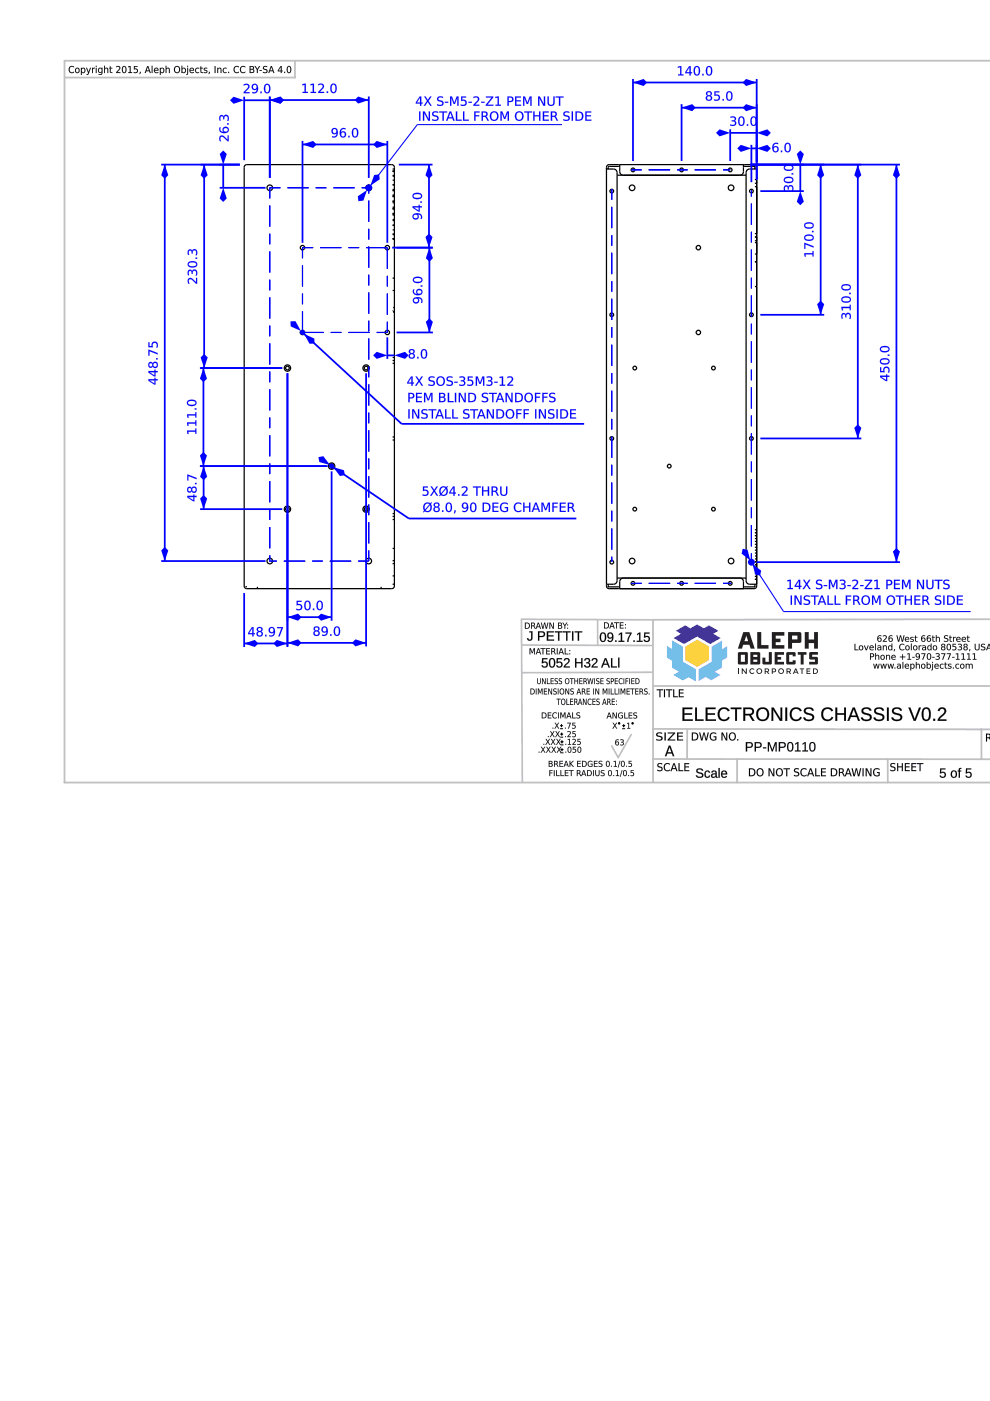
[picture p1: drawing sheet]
<svg xmlns="http://www.w3.org/2000/svg" width="210mm" height="297mm" viewBox="0 0 210 297" stroke-linecap="round" stroke-linejoin="round" font-family="sans-serif">
<g fill="none" stroke="#000" stroke-width=".26">
<path d="M51.8 35.2l.5-.3h30.8l.4 .3 .1 89-.3 .5-31 .1-.5-.3zM83.1 35.3h.1M83.2 37.2h.4M83.2 36.3h.4M83.2 37.4h.4M83.2 39.1h.4M83.2 38.2h.4M83.2 36.2h.4M83.2 39.2h.4M83.2 35.8h.4M128.6 35.6v.2h1.5a.75 .75 0 0 1 .7 .8v86.5a.75 .75 0 0 1-.7 .8h-1.5M130.8 37.1h27.4"/>
<path d="M131.4 34.9h-2.3l-.4 .3-.1 .3v88.4M131.4 35.3h-2.2l-.2 .2v.3v-.2M131.4 34.9v1.5a.75 .75 0 0 0 .7 .7M131.4 34.9h28.5l.5 .3v88.7M157.8 34.9h-.2v1.5a.75 .75 0 0 1-.7 .7M157.8 35.3h-.2h2.3l.2 .2v.3v-.2M160.1 38.1h.3M160.1 39.6h.3M160.4 35.6v.2h-1.5a.75 .75 0 0 0-.7 .8v86.5a.75 .75 0 0 0 .7 .8h1.5M160.4 38.5v.4h-.3M83.2 45.3h.4M83.2 44.3h.4"/>
<path d="M83.2 41.5h.4M83.2 41.7h.4M83.2 50.6h.4M83.2 47.7h.4M83.2 46.8h.4M83.2 49.6h.4M83.2 50.7h.4M83.2 46.5h.4M83.2 45.6h.4M83.2 45.5h.4M83.2 49.8h.4M83.2 48.7h.4"/>
<path d="M83.2 47.8h.4M83.2 42.8h.4M83.2 44.2h.4M83.2 42.6h.4M83.2 42.7h.4M83.2 41.3h.4M83.2 40.4h.4M83.2 43.9h.4M83.2 43h.4M83.2 40.2h.4M83.2 59h.4M160.1 51.4h.3v2.5h-.3"/>
<path d="M160.1 50.2h.3v.8h-.3M160.1 49.5h.3M160.1 55.5h.3M83.2 77h.4M83.2 76.4h.4M83.2 75.8h.4M83.2 65.9h.2M83.2 61.6h.4M83.4 66l.2 .3M83.6 65.1l-.2 .2M160.1 60.7h.3M83.2 93.3h.4"/>
<path d="M83.2 92.6h.4M83.2 119.5h.4M83.2 118.9h.4M83.2 108.9h.4M83.2 110.1h.4M83.2 109.5h.4M83.2 116.3h.4M160.1 112.3h.3v.6h-.3M160.1 113.6h.3v.6h-.3M160.1 117.3h.3v.6h-.3M160.1 118.5h.3v.6h-.3M160.1 114.8h.3v.6h-.3"/>
<path d="M160.1 119.7h.3v.7h-.3M160.1 116h.3v.6h-.3M52.2 124.2l.1 .2M54.6 124.4v.4M80.8 124.4v.4M83.1 124.4h.1M83.2 123.9h.4M83.2 122.1h.4M128.6 123.9v.1a.84 .84 0 0 0 .5 .8h2.3M129 123.9v.3l.2 .2h2.2M130.8 122.6h27.4M132.1 122.6a.75 .75 0 0 0-.7 .7v1.5"/>
<path d="M156.9 122.6a.75 .75 0 0 1 .7 .7v1.5h.2M160.1 123.9v.3l-.2 .2h-2.3h.2M160.1 122.2h.3v.6h-.3M160.1 121h.3v.6h-.3M160.4 123.9v.1a.84 .84 0 0 1-.5 .8h-28.5"/>
<circle cx="57.2" cy="39.8" r=".59"/>
<circle cx="78.2" cy="39.8" r=".59"/>
<circle cx="134" cy="39.8" r=".59"/>
<circle cx="134.2" cy="36" r=".4"/>
<circle cx="144.5" cy="36" r=".4"/>
<circle cx="154.8" cy="36" r=".4"/>
<circle cx="155" cy="39.8" r=".59"/>
<circle cx="64.1" cy="52.5" r=".47"/>
<circle cx="82.1" cy="52.5" r=".47"/>
<circle cx="129.7" cy="40.5" r=".4"/>
<circle cx="148.1" cy="52.5" r=".47"/>
<circle cx="159.3" cy="40.5" r=".4"/>
<circle cx="60.9" cy="78" r=".67"/>
<circle cx="60.9" cy="78" r=".39"/>
<circle cx="64.1" cy="70.5" r=".47"/>
<circle cx="77.6" cy="78" r=".67"/>
<circle cx="77.6" cy="78" r=".39"/>
<circle cx="82.1" cy="70.5" r=".47"/>
<circle cx="129.7" cy="66.7" r=".4"/>
<circle cx="134.6" cy="78" r=".39"/>
<circle cx="148.1" cy="70.5" r=".47"/>
<circle cx="151.3" cy="78" r=".39"/>
<circle cx="159.3" cy="66.7" r=".4"/>
<circle cx="70.3" cy="98.8" r=".67"/>
<circle cx="70.3" cy="98.8" r=".39"/>
<circle cx="129.7" cy="93" r=".4"/>
<circle cx="141.9" cy="98.8" r=".39"/>
<circle cx="159.3" cy="93" r=".4"/>
<circle cx="57.2" cy="119" r=".59"/>
<circle cx="60.9" cy="107.9" r=".67"/>
<circle cx="60.9" cy="107.9" r=".39"/>
<circle cx="77.6" cy="107.9" r=".67"/>
<circle cx="77.6" cy="107.9" r=".39"/>
<circle cx="78.2" cy="119" r=".59"/>
<circle cx="129.7" cy="119.2" r=".4"/>
<circle cx="134" cy="119" r=".59"/>
<circle cx="134.6" cy="107.9" r=".39"/>
<circle cx="151.3" cy="107.9" r=".39"/>
<circle cx="155" cy="119" r=".59"/>
<circle cx="159.3" cy="119.2" r=".4"/>
<circle cx="134.2" cy="123.7" r=".4"/>
<circle cx="144.5" cy="123.7" r=".4"/>
<circle cx="154.8" cy="123.7" r=".4"/>
</g>
<g fill="#000">
<path d="M57.2 39.8v2.3zM57.2 43.6v4.5zM57.2 49.6v2.2zM57.2 53.3v4.5zM57.2 59.3v2.2zM57.2 63v4.5zM57.2 69v2.3zM57.2 72.8v4.5zM57.2 78.8v2.2zM57.2 82.5v4.5zM57.2 88.5v2.3zM57.2 92.3v4.5zM57.2 98.3v2.2zM57.2 102v4.5zM57.2 108v2.2zM57.2 111.7v4.5zM57.2 117.7v1.1z"/>
<path d="M57.2 39.8h2.3zM61 39.8h4.4zM66.9 39.8h2.3zM70.7 39.8h4.5zM76.7 39.8h1.4z"/>
<path d="M57.2 39.8v2.3zM57.2 43.6v4.5zM57.2 49.6v2.2zM57.2 53.3v4.5zM57.2 59.3v2.2zM57.2 63v4.5zM57.2 69v2.3zM57.2 72.8v4.5zM57.2 78.8v2.2zM57.2 82.5v4.5zM57.2 88.5v2.3zM57.2 92.3v4.5zM57.2 98.3v2.2zM57.2 102v4.5zM57.2 108v2.2zM57.2 111.7v4.5zM57.2 117.7v1.1z"/>
<path d="M57.2 39.8h2.3zM61 39.8h4.4zM66.9 39.8h2.3zM70.7 39.8h4.5zM76.7 39.8h1.5z"/>
<path d="M64.1 52.5v2.3zM64.1 56.3v4.4zM64.1 62.2v2.3zM64.1 66v4.4z"/>
<path d="M64.1 52.5h2.3zM67.9 52.5h4.5zM73.9 52.5h2.2zM77.6 52.5h4.5z"/>
<path d="M64.1 52.5v2.3zM64.1 56.3v4.4zM64.1 62.2v2.3zM64.1 66v4.4z"/>
<path d="M64.1 52.5h2.3zM67.9 52.5h4.5zM73.9 52.5h2.2zM77.6 52.5h4.5z"/>
<path d="M82.1 68.2v2.3zM82.1 62.2v4.5zM82.1 58.5v2.2zM82.1 52.5v4.5z"/>
<path d="M79.9 70.5h2.2zM73.9 70.5h4.5zM70.1 70.5h2.3zM64.1 70.5h4.5z"/>
<path d="M82.1 68.2v2.3zM82.1 62.2v4.5zM82.1 58.5v2.2zM82.1 52.5v4.5z"/>
<path d="M79.9 70.5h2.2zM73.9 70.5h4.5zM70.1 70.5h2.3zM64.1 70.5h4.5z"/>
<path d="M78.2 116.7v2.3zM78.2 110.7v4.5zM78.2 107v2.2zM78.2 101v4.5zM78.2 97.2v2.3zM78.2 91.2v4.5zM78.2 87.5v2.2zM78.2 81.5v4.5zM78.2 77.7v2.3zM78.2 71.8v4.4zM78.2 68v2.3zM78.2 62v4.5zM78.2 58.3v2.2zM78.2 52.3v4.5zM78.2 48.5v2.3zM78.2 42.5v4.5zM78.2 39.7v1.3z"/>
<path d="M75.9 119h2.3zM69.9 119h4.5zM66.2 119h2.2zM60.2 119h4.5zM57 119h1.7z"/>
<path d="M78.2 116.7v2.3zM78.2 110.7v4.5zM78.2 107v2.2zM78.2 101v4.5zM78.2 97.2v2.3zM78.2 91.2v4.5zM78.2 87.5v2.2zM78.2 81.5v4.5zM78.2 77.7v2.3zM78.2 71.8v4.4zM78.2 68v2.3zM78.2 62v4.5zM78.2 58.3v2.2zM78.2 52.3v4.5zM78.2 48.5v2.3zM78.2 42.5v4.5zM78.2 39.7v1.3z"/>
<path d="M75.9 119h2.3zM69.9 119h4.5zM66.2 119h2.2zM60.2 119h4.5zM57 119h1.7z"/>
</g>
<g fill="none" stroke="#00f" stroke-width=".24">
<path d="M59.5 39.8h-2.3v2.3M61 39.8h4.4M66.9 39.8h2.3M70.7 39.8h4.5M76.7 39.8h1.5M78.2 39.7v1.3M57.2 43.6v4.5M57.2 49.6v2.2M57.2 53.3v4.5M57.2 59.3v2.2M64.1 56.3v4.4M66.4 52.5h-2.3v2.3"/>
<path d="M67.9 52.5h4.5M73.9 52.5h2.2M77.6 52.5h4.5M78.2 42.5v4.5M78.2 48.5v2.3M78.2 52.3v4.5M78.2 58.3v2.2M82.1 52.5v4.5M82.1 58.5v2.2M57.2 63v4.5M57.2 69v2.3M57.2 72.8v4.5"/>
<path d="M57.2 78.8v2.2M64.1 62.2v2.3M64.1 66v4.4M64.1 70.5h4.5M70.1 70.5h2.3M73.9 70.5h4.5M78.2 62v4.5M78.2 68v2.3M78.2 71.8v4.4M78.2 77.7v2.3M82.1 62.2v4.5M82.1 68.2v2.3h-2.2"/>
<path d="M57.2 82.5v4.5M57.2 88.5v2.3M57.2 92.3v4.5M57.2 98.3v2.2M78.2 81.5v4.5M78.2 87.5v2.2M78.2 91.2v4.5M78.2 97.2v2.3M57 119h1.7M57.2 102v4.5M57.2 108v2.2M57.2 111.7v4.5"/>
<path d="M57.2 117.7v1.1M60.2 119h4.5M66.2 119h2.2M69.9 119h4.5M78.2 101v4.5M78.2 107v2.2M78.2 110.7v4.5M78.2 116.7v2.3h-2.3"/>
</g>
<circle cx="64.1" cy="70.5" r=".19" fill="#00f"/>
<path d="M63.6 70.5a.55 .55 0 0 1 1.1 0 .55 .55 0 0 1-1.1 0zM63.9 70.5a.2 .2 0 0 0 .4 0 .2 .2 0 0 0-.4 0z" fill="#00f"/>
<path d="M63.8 70.2l21.4 19.7" fill="none" stroke="#00f" stroke-width=".37"/>
<g fill="#00f">
<path d="M64.5 70.8l2.1 1 .1 1-1.1 .1z"/>
<path d="M61.6 68.1h1l1.2 2.1-2.2-1z"/>
</g>
<path d="M85.2 89.9h38.6" fill="none" stroke="#00f" stroke-width=".37"/>
<g fill="#00f">
<path d="M87.2 80.1l-.6 1h.6zM87.2 79.8h.3v1.3h.3v.2h-.3v.5h-.3v-.5h-.9v-.2zM88.1 79.8h.3l.5 .8 .5-.8h.3l-.7 1 .7 1h-.3l-.5-.8-.6 .8h-.3l.7-1.1zM91 79.9l.8-.1 .3 .1v.2a.51 .51 0 0 0-.6-.1 .51 .51 0 0 0-.3 .5 .95 .95 0 0 1 1 .9 .98 .98 0 0 1-1.4 .3v-.3a.63 .63 0 0 0 1.1-.3v-.1a.96 .96 0 0 1-1-.8zM93 80.2a.78 .78 0 0 0-.2 1 .78 .78 0 0 0 1 .3 .76 .76 0 0 0 .2-1 .76 .76 0 0 0-1-.3zM92.4 80.8a1 1 0 0 1 2 0 1 1 0 0 1-2 0zM94.9 79.9l.7-.1 .3 .1v.2a.51 .51 0 0 0-.6-.1 .51 .51 0 0 0-.3 .5 .95 .95 0 0 1 1 .9 .98 .98 0 0 1-1.3 .3v-.3a.63 .63 0 0 0 1.1-.3l-.1-.1a.96 .96 0 0 1-1-.8zM96.3 80.9h.7v.3h-.7zM97.4 79.9a.74 .74 0 0 1 1.2 .5l-.3 .3a.62 .62 0 0 1 .2 .9 .62 .62 0 0 1-.9 .2l-.2-.1v-.2a.53 .53 0 0 0 .7 .1 .53 .53 0 0 0 .2-.7l-.6-.1v-.2h.2a.32 .32 0 0 0 .5-.3 .32 .32 0 0 0-.5-.3l-.5 .1zM99.2 79.8h1v.2h-.8v.5a.72 .72 0 0 1 1 .8 .72 .72 0 0 1-1.2 .5l-.1-.1v-.2a.52 .52 0 0 0 .8 0 .52 .52 0 0 0-.1-.8l-.6 .1zM100.9 79.8h.4l.5 1.4 .5-1.4h.4v2h-.3v-1.7l-.5 1.3h-.3l-.5-1.3v1.7h-.2zM103.2 79.9a.74 .74 0 0 1 1.2 .5l-.4 .3a.62 .62 0 0 1 .3 .9 .62 .62 0 0 1-.9 .2l-.3-.1v-.2a.53 .53 0 0 0 .7 .1 .53 .53 0 0 0 .2-.7l-.5-.1v-.2h.2a.32 .32 0 0 0 .4-.3 .32 .32 0 0 0-.4-.3l-.5 .1zM104.8 80.9h.7v.3h-.7zM105.9 79.9l.8-.1v1.8h.4v.2h-1.1v-.2h.4v-1.5l-.5 .1zM107.6 79.9a.71 .71 0 0 1 1.1 .1 .71 .71 0 0 1-.3 1.1l-.5 .5h.9v.2h-1.2v-.2l.5-.6a.53 .53 0 0 0 .4-.8 .53 .53 0 0 0-.9 0z"/>
<path d="M87.2 80.1l-.6 1h.6zM87.2 80v1.1h-.7zM87.1 79.8h.4v1.3h.3v.2h-.3v.5h-.3v-.5h-.9v-.2zM87.2 79.8l-.9 1.3v.2h.9v.5h.3v-.5h.3v-.2h-.3v-1.3zM88.1 79.8h.3l.5 .8 .5-.8h.3l-.7 1 .7 1h-.3l-.5-.8-.6 .8h-.3l.7-1.1zM88.1 79.8l.6 .9-.7 1.1h.3l.6-.9 .5 .9h.3l-.7-1 .7-1h-.3l-.5 .8-.5-.8zM91 79.9l.3-.1a.5 .5 0 0 1 .8 .4 .5 .5 0 0 0-.6-.2 .5 .5 0 0 0-.3 .5l.4 .2a.62 .62 0 0 1 .6 .7 .62 .62 0 0 1-.9 .4l-.5-.1v-.3a.62 .62 0 0 0 1.1-.3l-.3-.2a.59 .59 0 0 1-.7-.3 .59 .59 0 0 1 .1-.7zM91 79.9a.53 .53 0 0 0-.1 .6 .53 .53 0 0 0 .5 .4 .41 .41 0 0 1 .6 .4 .41 .41 0 0 1-.7 .3l-.5-.2v.3a.81 .81 0 0 0 .9 .1 .81 .81 0 0 0 .5-.8l-.2-.2-.8-.3a.51 .51 0 0 1 .3-.6 .51 .51 0 0 1 .6 .2v-.2l-.3-.1zM93 80.2a.76 .76 0 0 0-.2 1 .76 .76 0 0 0 .9 .3 .75 .75 0 0 0 .3-1 .75 .75 0 0 0-1-.3zM93 80.2a.77 .77 0 0 1 1.1 .4 .77 .77 0 0 1-.7 1 .85 .85 0 0 1-.4-1.4zM92.4 80.8a1 1 0 0 1 2 0 1 1 0 0 1-2 0zM92.4 80.8a1 1 0 0 0 2 0 1 1 0 0 0-2 0zM94.8 79.9l.4-.1a.5 .5 0 0 1 .7 .4 .5 .5 0 0 0-.6-.2 .5 .5 0 0 0-.3 .5l.5 .2a.62 .62 0 0 1 .5 .7 .62 .62 0 0 1-.8 .4l-.5-.1v-.3a.62 .62 0 0 0 1-.3l-.3-.2a.59 .59 0 0 1-.7-.3 .59 .59 0 0 1 .1-.7zM94.9 79.9a.53 .53 0 0 0-.2 .6 .53 .53 0 0 0 .5 .4 .41 .41 0 0 1 .6 .4 .41 .41 0 0 1-.7 .3l-.4-.2v.3a.81 .81 0 0 0 .9 .1 .81 .81 0 0 0 .4-.8l-.2-.2-.8-.3a.51 .51 0 0 1 .3-.6 .51 .51 0 0 1 .6 .2v-.2l-.3-.1zM96.3 80.9h.7v.3h-.7zM96.3 80.9v.3h.7v-.3zM97.4 79.9a.69 .69 0 0 1 .9-.1 .69 .69 0 0 1 .2 .8l-.2 .1a.54 .54 0 0 1 .4 .5 .54 .54 0 0 1-.4 .6h-.2a.48 .48 0 0 1-.7-.4 .6 .6 0 0 0 1-.3l-.3-.2h-.4v-.3h.2a.31 .31 0 0 0 .4-.3 .31 .31 0 0 0-.4-.3l-.5 .1zM97.4 79.9v.2a.48 .48 0 0 1 .6-.1 .48 .48 0 0 1 .3 .6h-.6v.2a.45 .45 0 0 1 .7 .4 .45 .45 0 0 1-.7 .4l-.3-.1v.2a.7 .7 0 0 0 .9 0 .7 .7 0 0 0 .1-.9l-.2-.1a.5 .5 0 0 0 .4-.6 .5 .5 0 0 0-.8-.3zM99.2 79.8h1v.3l-.8-.1v.5a.73 .73 0 0 1 1 .8 .73 .73 0 0 1-1.2 .5h-.1v-.3a.51 .51 0 0 0 .7 0 .51 .51 0 0 0 0-.7h-.6zM99.2 79.8v1a.53 .53 0 0 1 .7 0 .53 .53 0 0 1 .1 .7 .53 .53 0 0 1-.8 0h-.1v.2a.74 .74 0 0 0 1.1-.1 .74 .74 0 0 0-.2-1l-.6-.1v-.5h.8v-.2zM100.9 79.8h.4l.5 1.4 .5-1.4h.4v2h-.3v-1.7l-.5 1.3h-.3l-.5-1.3 .1 1.7h-.3zM100.9 79.8v2h.2v-1.8l.5 1.4h.3l.5-1.4v1.8h.3v-2h-.4l-.5 1.4-.5-1.4zM103.2 79.9a.69 .69 0 0 1 .8-.1 .69 .69 0 0 1 .3 .8l-.3 .1a.54 .54 0 0 1 .5 .5 .54 .54 0 0 1-.4 .6h-.2a.48 .48 0 0 1-.8-.4 .6 .6 0 0 0 1-.3l-.2-.2h-.4v-.3h.2a.31 .31 0 0 0 .4-.3 .31 .31 0 0 0-.4-.3l-.5 .1zM103.2 79.9v.2a.48 .48 0 0 1 .6-.1 .48 .48 0 0 1 .2 .6h-.5v.2a.45 .45 0 0 1 .7 .4 .45 .45 0 0 1-.7 .4l-.4-.1v.2a.7 .7 0 0 0 1 0 .7 .7 0 0 0 .1-.9l-.2-.1a.5 .5 0 0 0 .3-.6 .5 .5 0 0 0-.7-.3zM104.8 80.9h.7v.3h-.7zM104.8 80.9v.3h.7v-.3zM105.9 79.9l.8-.1v1.8h.4v.2h-1.1v-.2h.4v-1.5l-.5 .1zM105.9 79.9v.3l.5-.2v1.6h-.4v.2h1.1v-.2h-.4v-1.8zM107.6 79.9a.7 .7 0 0 1 .9 0 .7 .7 0 0 1 .1 .9l-.7 .8h.9v.2h-1.2a.53 .53 0 0 1 .4-.7l.1-.1a.53 .53 0 0 0 .3-.8 .53 .53 0 0 0-.8 0zM107.6 79.9v.3a.49 .49 0 0 1 .7-.2 .49 .49 0 0 1 0 .8l-.7 .8v.2h1.2v-.2h-1l.8-.8a.67 .67 0 0 0-.1-.9 .67 .67 0 0 0-.9 0z"/>
<path d="M86.8 83.5v.8h.4a.37 .37 0 0 0 .4-.4 .37 .37 0 0 0-.4-.4zM86.6 83.3h.6a.59 .59 0 0 1 .7 .6 .59 .59 0 0 1-.7 .6h-.4v.8h-.2zM88.2 83.3h1.2v.2h-.9v.6h.9v.2h-.9v.7h1v.3h-1.3zM89.9 83.3h.4l.5 1.3 .5-1.3h.4v2h-.3v-1.8l-.5 1.4h-.2l-.5-1.4v1.8h-.3zM93.3 84.3v.7h.5a.36 .36 0 0 0 .4-.3 .36 .36 0 0 0-.4-.4zM93.3 83.5v.6h.4a.31 .31 0 0 0 .4-.3 .31 .31 0 0 0-.4-.3zM93.1 83.3h.7a.48 .48 0 0 1 .6 .3 .48 .48 0 0 1-.3 .6 .55 .55 0 0 1 .4 .7 .55 .55 0 0 1-.7 .4h-.7zM94.9 83.3h.3v1.7h1v.3h-1.3zM96.5 83.3h.2v2h-.2zM97.3 83.3h.3l.9 1.6v-1.6h.3v2h-.4l-.9-1.7v1.7h-.2zM99.6 83.5v1.5a.82 .82 0 0 0 1.1-.7 .82 .82 0 0 0-1.1-.8zM99.3 83.3h.5a.99 .99 0 0 1 1.1 1 .99 .99 0 0 1-1.1 1h-.5zM102.3 83.4l.8-.1 .3 .1v.2a.51 .51 0 0 0-.6-.2 .51 .51 0 0 0-.3 .6 .95 .95 0 0 1 1 .9 .98 .98 0 0 1-1.3 .3v-.3a.63 .63 0 0 0 1-.3v-.1a.96 .96 0 0 1-1-.8zM103.7 83.3h1.6v.2h-.7v1.8h-.2v-1.8h-.7zM106 83.6l-.3 .9h.7zM105.9 83.3h.3l.7 2h-.3l-.1-.5h-.9l-.2 .5h-.3zM107.2 83.3h.4l.8 1.6v-1.6h.3v2h-.4l-.8-1.7v1.7h-.3zM109.5 83.5v1.5a.82 .82 0 0 0 1.1-.7 .82 .82 0 0 0-1.1-.8zM109.2 83.3h.6a.99 .99 0 0 1 1.1 1 .99 .99 0 0 1-1.1 1h-.6zM111.6 83.7a.78 .78 0 0 0-.1 1 .78 .78 0 0 0 .9 .3 .76 .76 0 0 0 .3-1.1 .76 .76 0 0 0-1.1-.2zM111.1 84.2a1 1 0 0 1 2 0 1 1 0 0 1-2 0zM113.4 83.3h1.2v.2h-.9v.6h.8v.2h-.8v1h-.3zM115 83.3h1.1v.2h-.8v.6h.7v.2h-.7v1h-.3zM116.6 83.4l.8-.1 .3 .1v.2a.51 .51 0 0 0-.6-.2 .51 .51 0 0 0-.3 .6 .95 .95 0 0 1 1 .9 .98 .98 0 0 1-1.4 .3v-.3a.63 .63 0 0 0 1.1-.3l-.1-.1a.96 .96 0 0 1-1-.8z"/>
<path d="M86.8 83.5v.8l.4-.1a.36 .36 0 0 0 .4-.3 .36 .36 0 0 0-.4-.4zM86.8 83.5h.4a.38 .38 0 0 1 .4 .4 .38 .38 0 0 1-.4 .4h-.4zM86.6 83.3h.6a.61 .61 0 0 1 .7 .6 .61 .61 0 0 1-.7 .6h-.4l.1 .8h-.3zM86.6 83.3v2h.2v-.8a.65 .65 0 0 0 .9-.2 .65 .65 0 0 0-.2-.9zM88.2 83.3h1.3v.2h-1v.6h.9v.2h-.9v.7h1v.3h-1.3zM88.2 83.3v2h1.3v-.3l-1 .1v-.8h.9v-.2h-.9v-.6h.9v-.2zM89.9 83.3h.4l.5 1.3 .5-1.3h.4v2h-.3v-1.8l-.5 1.4h-.2l-.6-1.4 .1 1.8h-.3zM89.9 83.3v2h.3l-.1-1.8 .6 1.4h.2l.6-1.4-.1 1.8h.3v-2h-.4l-.5 1.4-.5-1.4zM93.3 84.3v.7h.5a.35 .35 0 0 0 .4-.3 .35 .35 0 0 0-.4-.4zM93.3 84.3h.5a.38 .38 0 0 1 .4 .4 .38 .38 0 0 1-.4 .4h-.5zM93.3 83.5v.6h.4a.29 .29 0 0 0 .4-.3 .29 .29 0 0 0-.4-.3zM93.3 83.5h.4a.32 .32 0 0 1 .4 .3 .32 .32 0 0 1-.4 .3h-.4zM93.1 83.3h.7a.49 .49 0 0 1 .6 .3 .49 .49 0 0 1-.3 .6 .53 .53 0 0 1 .4 .6 .53 .53 0 0 1-.5 .5h-.9zM93.1 83.3v2l.7-.1a.54 .54 0 0 0 .7-.4 .54 .54 0 0 0-.5-.6 .46 .46 0 0 0 .4-.6 .46 .46 0 0 0-.6-.3zM94.9 83.3h.3v1.7h1v.3h-1.3zM94.9 83.3v2h1.3v-.3l-1 .1v-1.8zM96.4 83.3h.3v2h-.3zM96.5 83.3v2h.2v-2zM97.3 83.3h.3l.9 1.6v-1.6h.3v2h-.4l-.9-1.7v1.7h-.2zM97.3 83.3v2h.2v-1.7l.9 1.7h.4v-2h-.3v1.7l-.9-1.7zM99.6 83.5v1.5a.8 .8 0 0 0 1-.7 .8 .8 0 0 0-1-.8zM99.5 83.5a.83 .83 0 0 1 1.2 .8 .83 .83 0 0 1-1.2 .7zM99.3 83.3h.5a1 1 0 0 1 1.2 1 1 1 0 0 1-1.2 1h-.5zM99.3 83.3v2l.5-.1a.98 .98 0 0 0 1.1-.9 .98 .98 0 0 0-1.1-1zM102.3 83.4l.3-.1a.5 .5 0 0 1 .8 .3 .5 .5 0 0 0-.6-.2 .5 .5 0 0 0-.3 .6l.4 .1a.62 .62 0 0 1 .6 .8 .62 .62 0 0 1-.9 .4l-.5-.1v-.3a.62 .62 0 0 0 1.1-.3l-.3-.2a.59 .59 0 0 1-.7-.3 .59 .59 0 0 1 .1-.7zM102.3 83.4a.53 .53 0 0 0-.1 .6 .53 .53 0 0 0 .5 .3v.1a.41 .41 0 0 1 .6 .4 .41 .41 0 0 1-.7 .3l-.4-.2v.3a.81 .81 0 0 0 .8 .1 .81 .81 0 0 0 .5-.8l-.2-.2-.8-.3a.51 .51 0 0 1 .3-.6 .51 .51 0 0 1 .6 .2v-.2l-.3-.1zM103.6 83.3h1.7v.2h-.7v1.8h-.3l.1-1.8h-.8zM103.7 83.3v.2h.7v1.8h.2v-1.8h.7v-.2zM106 83.6l-.3 .9h.7zM106 83.5l.4 1.1h-.8zM105.9 83.3h.3l.7 2h-.3l-.1-.5h-.9l-.2 .5h-.3zM105.9 83.3l-.8 2h.3l.2-.6h.9l.1 .6h.3l-.7-2zM107.2 83.3h.4l.8 1.6v-1.6h.3v2h-.4l-.8-1.7v1.7h-.3zM107.2 83.3v2h.3l-.1-1.7 .9 1.7h.4v-2h-.3v1.7l-.8-1.7zM109.5 83.5v1.5a.8 .8 0 0 0 1.1-.7 .8 .8 0 0 0-1.1-.8zM109.5 83.5a.83 .83 0 0 1 1.1 .8 .83 .83 0 0 1-1.1 .7zM109.2 83.3h.6a1 1 0 0 1 1.1 1 1 1 0 0 1-1.1 1h-.6zM109.2 83.3v2l.6-.1a.98 .98 0 0 0 1.1-.9 .98 .98 0 0 0-1.1-1zM111.6 83.7a.76 .76 0 0 0-.1 1 .76 .76 0 0 0 .9 .3 .75 .75 0 0 0 .3-1.1 .75 .75 0 0 0-1.1-.2zM111.6 83.7a.77 .77 0 0 1 1.2 .4 .77 .77 0 0 1-.7 1 .85 .85 0 0 1-.5-1.4zM111.1 84.2a1 1 0 0 1 2 0 1 1 0 0 1-2 0zM111.1 84.2a1 1 0 0 0 2 0 1 1 0 0 0-2 0zM113.4 83.3h1.2v.2h-.9v.6h.8v.2h-.8v1h-.3zM113.4 83.3v2h.3v-1h.8v-.2h-.8v-.6h.9v-.2zM115 83.3h1.1v.2h-.8v.6h.7v.2h-.7v1h-.3zM115 83.3v2h.3l-.1-1h.8v-.2h-.8v-.6h.9v-.2zM116.6 83.4l.3-.1a.5 .5 0 0 1 .8 .3 .5 .5 0 0 0-.6-.2 .5 .5 0 0 0-.3 .6l.4 .1a.62 .62 0 0 1 .6 .8 .62 .62 0 0 1-.9 .4l-.5-.1v-.3a.62 .62 0 0 0 1.1-.3l-.4-.2a.59 .59 0 0 1-.6-.3 .59 .59 0 0 1 .1-.7zM116.6 83.4a.53 .53 0 0 0-.1 .6 .53 .53 0 0 0 .5 .3v.1a.41 .41 0 0 1 .5 .4 .41 .41 0 0 1-.6 .3l-.5-.2v.3a.81 .81 0 0 0 .9 .1 .81 .81 0 0 0 .5-.8l-.3-.2-.7-.3a.51 .51 0 0 1 .3-.6 .51 .51 0 0 1 .6 .2v-.2l-.3-.1z"/>
</g>
<path d="M84.6 34.9h7.1M91 34.9v17.6M83.2 52.5h8.5" fill="none" stroke="#00f" stroke-width=".37"/>
<g fill="#00f">
<path d="M91 34.9l.7 2.2-.7 .8-.8-.8z"/>
<path d="M90.2 50.3l.8-.8 .7 .8-.7 2.2z"/>
<path d="M87.6 45.5a1.06 1.06 0 0 1 1.2-.3 1.06 1.06 0 0 1 .6 1.1l-.2 .1a.62 .62 0 0 0 0-.7 .62 .62 0 0 0-.6-.2 .66 .66 0 0 1 0 .9 .66 .66 0 0 1-.9 0 .66 .66 0 0 1-.1-.9zM87.7 45.9a.45 .45 0 0 0 .9 0 .45 .45 0 0 0-.9 0zM87.7 44l1.1 .7v-.7zM87.5 43.7h1.3v-.3h.2v.3h.5v.3h-.5v.9h-.3l-1.2-.9zM89.1 42.7h.4v.3h-.4zM87.7 41.4a.54 .54 0 0 0 .2 .5 .54 .54 0 0 0 .6 .1h.2a.42 .42 0 0 0 .6-.4 .42 .42 0 0 0-.6-.5l-.7 .1zM87.6 41.2a1.18 1.18 0 0 1 1.9 .4 1.11 1.11 0 0 1-1 .6 1.11 1.11 0 0 1-1-.6z"/>
<path d="M87.6 45.5a1.07 1.07 0 0 1 1.2-.3 1.07 1.07 0 0 1 .7 1.1l-.3 .1a.61 .61 0 0 0 0-.7 .61 .61 0 0 0-.6-.2 .67 .67 0 0 1 0 .9 .67 .67 0 0 1-1 0 .67 .67 0 0 1 0-.9zM87.6 45.5a.64 .64 0 0 0 .1 .9 .64 .64 0 0 0 .9-.1 .64 .64 0 0 0-.1-.9 .63 .63 0 0 1 .7 .3 .63 .63 0 0 1 0 .7h.2a.91 .91 0 0 0-.2-1 .91 .91 0 0 0-1-.2zM87.7 45.9a.45 .45 0 0 0 .9 0 .45 .45 0 0 0-.9 0zM87.7 45.9a.45 .45 0 0 1 .9 0 .45 .45 0 0 1-.9 0zM87.7 44l1.1 .7v-.7zM87.7 44h1.1v.7zM87.5 43.7h1.3v-.3h.2v.3h.5v.3h-.5v.9h-.3l-1.2-.8zM87.5 43.7v.3l1.2 .9h.3v-.9h.5v-.3h-.5v-.3h-.2v.3zM89.1 42.7h.4v.3h-.4zM89.1 42.7v.3h.4v-.3zM87.7 41.4a.53 .53 0 0 0 .2 .5 .53 .53 0 0 0 .6 .1l.2-.1a.41 .41 0 0 0 .6-.3 .41 .41 0 0 0-.6-.4h-.7zM87.7 41.4a1.14 1.14 0 0 1 1.6 .2 1.01 1.01 0 0 1-1.7 0zM87.6 41.2a1.19 1.19 0 0 1 1.9 .4 1.12 1.12 0 0 1-1 .6 1.12 1.12 0 0 1-1.1-.6zM87.6 41.2a.72 .72 0 0 0 .1 .8 .72 .72 0 0 0 .8 .2 .72 .72 0 0 0 1-.6 .72 .72 0 0 0-1-.7z"/>
</g>
<path d="M84.1 52.5h7.7M91 52.5v18M84.1 70.5h7.7" fill="none" stroke="#00f" stroke-width=".37"/>
<g fill="#00f">
<path d="M90.3 68.2l.7-.7 .8 .7-.8 2.3z"/>
<path d="M91 52.5l.8 2.3-.8 .7-.7-.7z"/>
<path d="M87.6 63.3a1.06 1.06 0 0 1 1.3-.3 1.06 1.06 0 0 1 .6 1.1l-.2 .1a.62 .62 0 0 0 0-.7 .62 .62 0 0 0-.7-.2 .66 .66 0 0 1 0 .9 .66 .66 0 0 1-.9 0 .66 .66 0 0 1-.1-.9zM87.8 63.7a.45 .45 0 0 0 .9 0 .45 .45 0 0 0-.9 0zM88.4 61.9a.45 .45 0 0 0 .9 0 .45 .45 0 0 0-.9 0zM87.6 61.4h.3a.62 .62 0 0 0-.1 .7 .62 .62 0 0 0 .7 .2 .65 .65 0 0 1 .1-.9 .65 .65 0 0 1 .9 .2 .65 .65 0 0 1-.4 .9 .99 .99 0 0 1-1.1 0 .99 .99 0 0 1-.4-1zM89.2 60.5h.3v.3h-.3zM87.8 59.2a.54 .54 0 0 0 .2 .5 .54 .54 0 0 0 .6 .1l.2-.1a.42 .42 0 0 0 .6-.4 .42 .42 0 0 0-.6-.4l-.7 .1zM87.6 59a1.18 1.18 0 0 1 2 .3 1.11 1.11 0 0 1-1 .7 1.11 1.11 0 0 1-1.1-.7z"/>
<path d="M87.6 63.3a1.07 1.07 0 0 1 1.3-.3 1.07 1.07 0 0 1 .6 1.1l-.3 .1a.61 .61 0 0 0 .1-.7 .61 .61 0 0 0-.7-.2v-.1a.67 .67 0 0 1 .1 1 .67 .67 0 0 1-1 0 .67 .67 0 0 1-.1-.9zM87.7 63.3a.64 .64 0 0 0 0 .9 .64 .64 0 0 0 .9-.1 .64 .64 0 0 0 0-.9 .63 .63 0 0 1 .7 .3 .63 .63 0 0 1 0 .7h.2a.91 .91 0 0 0-.2-1 .91 .91 0 0 0-1-.2zM87.8 63.7a.43 .43 0 0 0 .8 0 .43 .43 0 0 0-.8 0zM87.8 63.7a.45 .45 0 0 1 .9 0 .45 .45 0 0 1-.9 0zM88.5 61.9a.43 .43 0 0 0 .8 0 .43 .43 0 0 0-.8 0zM88.4 61.9a.45 .45 0 0 1 .9 0 .45 .45 0 0 1-.9 0zM87.6 61.4h.3a.61 .61 0 0 0-.1 .7 .61 .61 0 0 0 .7 .2 .6 .6 0 0 1 0-1 .69 .69 0 0 1 1.1 .4 .69 .69 0 0 1-.7 .9 .93 .93 0 0 1-1.1-.2 .93 .93 0 0 1-.2-1zM87.6 61.4a.91 .91 0 0 0 .2 1 .91 .91 0 0 0 1.1 .2 .66 .66 0 0 0 .7-.7 .66 .66 0 0 0-.8-.6 .66 .66 0 0 0-.4 .9l.1 .2a.63 .63 0 0 1-.7-.3 .63 .63 0 0 1 .1-.7zM89.2 60.5h.3v.3h-.3zM89.2 60.5v.3h.3v-.3zM87.8 59.2a.53 .53 0 0 0 .2 .5 .53 .53 0 0 0 .6 0h.2a.41 .41 0 0 0 .5-.4 .41 .41 0 0 0-.5-.3h-.7zM87.8 59.2a1.14 1.14 0 0 1 1.6 .1 1.01 1.01 0 0 1-1.7 0zM87.6 59a1.19 1.19 0 0 1 2 .3 1.12 1.12 0 0 1-1 .7 1.12 1.12 0 0 1-1.1-.7zM87.7 59a.72 .72 0 0 0 0 .8 .72 .72 0 0 0 .9 .2 .72 .72 0 0 0 1-.7 .72 .72 0 0 0-1-.6z"/>
</g>
<path d="M82.1 71.5v4.6M82.1 75.3h1.5" fill="none" stroke="#00f" stroke-width=".37"/>
<g fill="#00f">
<path d="M83.6 75.3l2.3-.7 .7 .7-.7 .8z"/>
<path d="M79.1 75.3l.8-.7 2.2 .7-2.2 .8z"/>
<path d="M86.9 75.5a.4 .4 0 0 0 .8 0 .4 .4 0 0 0-.8 0zM86.8 74.1a.56 .56 0 0 1 .9 0 .56 .56 0 0 1-.1 .9 .58 .58 0 0 1 .1 .8 .58 .58 0 0 1-.8 0 .58 .58 0 0 1 .1-.8l-.3-.3zM86.9 74.5a.36 .36 0 0 0 .7 0 .36 .36 0 0 0-.7 0zM88.5 75.7h.2v.3h-.2zM89.7 74.3a1.14 1.14 0 0 0 .2 1.5 1 1 0 0 0 0-1.6zM89.5 74.1a.73 .73 0 0 1 .9 .1 .73 .73 0 0 1 .2 .8 .74 .74 0 0 1-.7 1 .74 .74 0 0 1-.7-1l.1-.5z"/>
<path d="M86.9 75.5a.4 .4 0 0 0 .8 0 .4 .4 0 0 0-.8 0zM86.9 75.5a.41 .41 0 0 1 .8 0 .41 .41 0 0 1-.8 0zM86.8 74.1a.58 .58 0 0 1 .9 0 .58 .58 0 0 1-.1 .9 .54 .54 0 0 1 .4 .4 .54 .54 0 0 1-.3 .6 .62 .62 0 0 1-1-.1 .62 .62 0 0 1 .3-1v.1a.47 .47 0 0 1-.3-.4 .47 .47 0 0 1 .1-.5zM86.8 74.2l-.1 .5 .4 .3a.6 .6 0 0 0-.4 .8 .6 .6 0 0 0 1 .2 .53 .53 0 0 0 .3-.6 .53 .53 0 0 0-.5-.4 .53 .53 0 0 0 .3-.8 .53 .53 0 0 0-.8-.1zM87 74.5a.34 .34 0 0 0 .6 0 .34 .34 0 0 0-.6 0zM86.9 74.6a.4 .4 0 0 1 .8 0 .4 .4 0 0 1-.8 0zM88.4 75.7h.3v.3h-.3zM88.5 75.7v.3h.2v-.3zM89.7 74.3a1.13 1.13 0 0 0 .2 1.5 .99 .99 0 0 0 0-1.6zM89.7 74.3a.55 .55 0 0 1 .5 .2 .55 .55 0 0 1 .1 .5v.3a.44 .44 0 0 1-.4 .5 .44 .44 0 0 1-.4-.5v-.7zM89.5 74.1a.75 .75 0 0 1 .9 .1 .75 .75 0 0 1 .2 .8 .75 .75 0 0 1-.7 1.1 .75 .75 0 0 1-.7-1.1l.1-.5zM89.5 74.1a1.17 1.17 0 0 0 .4 1.9 1.09 1.09 0 0 0 .7-1 1.09 1.09 0 0 0-.7-1z"/>
</g>
<path d="M64.1 29.9v21.6M64.1 30.6h18M82.1 29.9v21.6" fill="none" stroke="#00f" stroke-width=".37"/>
<g fill="#00f">
<path d="M64.1 30.6l2.3-.7 .7 .7-.7 .8z"/>
<path d="M79.1 30.6l.8-.7 2.2 .7-2.2 .8z"/>
<path d="M70.5 27.3a.74 .74 0 0 1 .9 0 .74 .74 0 0 1 .2 .8 .86 .86 0 0 1-.3 .9 .86 .86 0 0 1-.9 .1v-.3a.62 .62 0 0 0 .7 .1 .62 .62 0 0 0 .3-.7 .65 .65 0 0 1-1 .1 .65 .65 0 0 1 .1-1zM70.5 27.8a.44 .44 0 0 0 .8 0 .44 .44 0 0 0-.8 0zM72.3 28.5a.45 .45 0 0 0 .9 0 .45 .45 0 0 0-.9 0zM72.2 27.4l.6-.3 .5 .1v.2a.62 .62 0 0 0-.7 0 .62 .62 0 0 0-.3 .7 .65 .65 0 0 1 1 .1 .65 .65 0 0 1-.3 .9 .65 .65 0 0 1-.9-.4l-.1-.8zM73.8 28.8h.3v.3h-.3zM75.1 27.4a1.14 1.14 0 0 0 .2 1.6 1 1 0 0 0 0-1.7zM74.9 27.2a.73 .73 0 0 1 .9 .1 .73 .73 0 0 1 .2 .8 .74 .74 0 0 1-.7 1.1 .74 .74 0 0 1-.7-1.1l.1-.5z"/>
<path d="M70.4 27.3a.76 .76 0 0 1 1 0 .76 .76 0 0 1 .2 .8 .88 .88 0 0 1-.3 .9 .88 .88 0 0 1-.9 .1v-.3a.61 .61 0 0 0 .7 .1 .61 .61 0 0 0 .3-.7 .66 .66 0 0 1-1 .1 .66 .66 0 0 1 0-1zM70.5 27.3a.63 .63 0 0 0-.1 1 .63 .63 0 0 0 1-.1 .63 .63 0 0 1-.3 .7 .63 .63 0 0 1-.7-.1v.3a.91 .91 0 0 0 1-.2 .91 .91 0 0 0 .2-1.1 .67 .67 0 0 0-.4-.6 .67 .67 0 0 0-.7 .1zM70.5 27.8a.43 .43 0 0 0 .8 0 .43 .43 0 0 0-.8 0zM70.5 27.8a.45 .45 0 0 1 .9 0 .45 .45 0 0 1-.9 0zM72.3 28.5a.45 .45 0 0 0 .9 0 .45 .45 0 0 0-.9 0zM72.2 28.5a.5 .5 0 0 1 1 0 .5 .5 0 0 1-1 0zM72.2 27.4a.89 .89 0 0 1 1.1-.2l-.1 .3a.61 .61 0 0 0-.6-.1 .61 .61 0 0 0-.3 .7 .59 .59 0 0 1 .9-.1 .7 .7 0 0 1-.2 1.1 .7 .7 0 0 1-1-.6v-.6zM72.3 27.4a1 1 0 0 0-.3 1.1 1 1 0 0 0 .9 .6 .64 .64 0 0 0 .4-.9 .64 .64 0 0 0-1-.1 .63 .63 0 0 1 .2-.7 .63 .63 0 0 1 .8 0v-.2l-.5-.1zM73.8 28.8h.3v.3h-.3zM73.8 28.8v.3h.3v-.3zM75.1 27.4a1.13 1.13 0 0 0 .2 1.5 .99 .99 0 0 0 0-1.5zM75.1 27.4a.55 .55 0 0 1 .5 .2 .55 .55 0 0 1 .1 .5v.3a.44 .44 0 0 1-.4 .6 .44 .44 0 0 1-.4-.6v-.7zM74.9 27.2a.75 .75 0 0 1 .9 .1 .75 .75 0 0 1 .2 .8 .75 .75 0 0 1-.7 1.1 .75 .75 0 0 1-.7-1.1l.1-.5zM74.9 27.3a1.17 1.17 0 0 0 .4 1.9 1.09 1.09 0 0 0 .6-1.1 1.09 1.09 0 0 0-.6-1z"/>
</g>
<path d="M46.6 34.9h4.2M46.6 39.8h9.7M47.3 34.9v4.9" fill="none" stroke="#00f" stroke-width=".37"/>
<g fill="#00f">
<path d="M46.6 32.7l.7-.8 .8 .8-.8 2.2z"/>
<path d="M47.3 39.8l.8 2.3-.8 .7-.7-.7z"/>
<path d="M46.6 28.9a.83 .83 0 0 1 1.3 .4l.4 .3v-.9h.2v1.3h-.2l-.6-.6a.53 .53 0 0 0-.8-.4 .53 .53 0 0 0 0 .9h-.3l-.1-.3zM47.4 27.5a.45 .45 0 0 0 .9 0 .45 .45 0 0 0-.9 0zM46.6 27h.2a.62 .62 0 0 0 0 .7 .62 .62 0 0 0 .6 .3 .65 .65 0 0 1 .1-1 .65 .65 0 0 1 1 .3 .65 .65 0 0 1-.4 .9 .99 .99 0 0 1-1.2 0 .99 .99 0 0 1-.4-1.1zM48.1 26.1h.4v.3h-.4zM46.6 24.6l.5-.2 .3 .3a.62 .62 0 0 1 .9-.2 .62 .62 0 0 1 .2 .9l-.1 .2h-.2a.53 .53 0 0 0 .1-.7 .53 .53 0 0 0-.7-.2l-.1 .6h-.2v-.3a.32 .32 0 0 0-.3-.4 .32 .32 0 0 0-.3 .5l.1 .5h-.2l-.1-.6z"/>
<path d="M46.6 28.9a1.04 1.04 0 0 1 1.5 .5l.2 .2-.1-.9h.3v1.3a.53 .53 0 0 1-.7-.5l-.1-.1a.53 .53 0 0 0-.8-.3 .53 .53 0 0 0 0 .9 .55 .55 0 0 1-.5-.4 .55 .55 0 0 1 .1-.6zM46.6 28.9l-.1 .7 .1 .3h.3a.49 .49 0 0 1-.2-.7 .49 .49 0 0 1 .8 0l.8 .8h.2v-1.3h-.2v1l-1-.9zM47.4 27.5a.45 .45 0 0 0 .9 0 .45 .45 0 0 0-.9 0zM47.4 27.6a.45 .45 0 0 1 .9 0 .45 .45 0 0 1-.9 0zM46.6 27h.2a.61 .61 0 0 0 0 .7 .61 .61 0 0 0 .6 .3 .6 .6 0 0 1 .1-1.1 .69 .69 0 0 1 1 .5 .69 .69 0 0 1-.7 .8 .93 .93 0 0 1-1.1-.1 .93 .93 0 0 1-.1-1.1zM46.6 27a.91 .91 0 0 0 .2 1 .91 .91 0 0 0 1 .2 .66 .66 0 0 0 .8-.7 .66 .66 0 0 0-.9-.6 .66 .66 0 0 0-.4 1l.2 .1a.63 .63 0 0 1-.7-.3 .63 .63 0 0 1 0-.7zM48.1 26.1h.4v.3h-.4zM48.1 26.1v.3h.4v-.3zM46.6 24.5a.45 .45 0 0 1 .5-.1 .45 .45 0 0 1 .3 .3 .54 .54 0 0 1 .5-.4 .54 .54 0 0 1 .6 .4v.2a.48 .48 0 0 1-.4 .7 .6 .6 0 0 0-.3-1l-.2 .3v.4h-.3v-.3a.31 .31 0 0 0-.3-.3 .31 .31 0 0 0-.3 .4l.1 .5a.53 .53 0 0 1-.3-.9zM46.6 24.6l-.1 .7 .1 .3h.2a.48 .48 0 0 1-.1-.6 .48 .48 0 0 1 .6-.3v.6h.2a.45 .45 0 0 1 .4-.7 .45 .45 0 0 1 .4 .7l-.1 .3h.2a.7 .7 0 0 0 0-.9 .7 .7 0 0 0-.9-.1l-.1 .2-.3-.4z"/>
</g>
<path d="M42.5 34.9h8.3M43.3 34.9v43.1M42.5 78h17.3" fill="none" stroke="#00f" stroke-width=".37"/>
<g fill="#00f">
<path d="M43.3 34.9l.7 2.2-.7 .8-.8-.8z"/>
<path d="M42.5 75.8l.8-.8 .7 .8-.7 2.2z"/>
<path d="M39.9 59.1a.83 .83 0 0 1 1.3 .4l.4 .3v-.9h.2v1.3h-.2l-.6-.6a.53 .53 0 0 0-.8-.4 .53 .53 0 0 0 0 .9h-.3l-.1-.3zM39.9 57.3l.5-.1 .3 .3a.62 .62 0 0 1 .9-.3 .62 .62 0 0 1 .2 1l-.1 .2h-.2a.53 .53 0 0 0 .1-.7 .53 .53 0 0 0-.7-.2l-.1 .6h-.2v-.3a.32 .32 0 0 0-.3-.4 .32 .32 0 0 0-.3 .5l.1 .5h-.2l-.1-.6zM40 55.9a.54 .54 0 0 0 .2 .5 .54 .54 0 0 0 .6 .1l.3-.1a.42 .42 0 0 0 .5-.4 .42 .42 0 0 0-.5-.4l-.7 .1zM39.9 55.7a1.18 1.18 0 0 1 1.9 .3 1.11 1.11 0 0 1-1 .7 1.11 1.11 0 0 1-1-.7zM41.5 54.6h.3v.3h-.3zM39.9 53l.5-.1 .3 .3a.62 .62 0 0 1 .9-.3 .62 .62 0 0 1 .2 .9l-.1 .3h-.2a.53 .53 0 0 0 .1-.7 .53 .53 0 0 0-.7-.2l-.1 .6h-.2v-.3a.32 .32 0 0 0-.3-.4 .32 .32 0 0 0-.3 .4l.1 .5h-.2l-.1-.5z"/>
<path d="M39.9 59.1a1.04 1.04 0 0 1 1.5 .5l.2 .2v-.9h.2v1.3a.53 .53 0 0 1-.7-.4l-.1-.2a.53 .53 0 0 0-.8-.3 .53 .53 0 0 0 0 .9 .55 .55 0 0 1-.5-.4 .55 .55 0 0 1 .1-.6zM39.9 59.1l-.1 .7 .1 .3h.3a.49 .49 0 0 1-.2-.7 .49 .49 0 0 1 .8 0l.8 .8h.2v-1.3h-.2v1l-1-.9zM39.9 57.3a.45 .45 0 0 1 .5-.1 .45 .45 0 0 1 .3 .3 .54 .54 0 0 1 .5-.4 .54 .54 0 0 1 .6 .4v.2a.48 .48 0 0 1-.4 .7 .6 .6 0 0 0-.3-1l-.2 .3v.4h-.3v-.3a.31 .31 0 0 0-.3-.3 .31 .31 0 0 0-.3 .4l.1 .5a.53 .53 0 0 1-.3-.9zM39.9 57.4l-.1 .7 .1 .3h.2a.48 .48 0 0 1-.1-.7 .48 .48 0 0 1 .6-.2v.6h.2a.45 .45 0 0 1 .4-.7 .45 .45 0 0 1 .4 .6l-.1 .4h.2a.7 .7 0 0 0 0-.9 .7 .7 0 0 0-.9-.1l-.1 .2-.3-.4zM40.1 55.9a.53 .53 0 0 0 .2 .5 .53 .53 0 0 0 .5 0h.3a.41 .41 0 0 0 .5-.4 .41 .41 0 0 0-.5-.3h-.7zM40 55.9a1.14 1.14 0 0 1 1.6 .1 1.01 1.01 0 0 1-1.6 0zM39.9 55.7a1.19 1.19 0 0 1 1.9 .3 1.12 1.12 0 0 1-1 .7 1.12 1.12 0 0 1-1-.7zM39.9 55.7a.72 .72 0 0 0 .1 .8 .72 .72 0 0 0 .8 .2 .72 .72 0 0 0 1-.7 .72 .72 0 0 0-1-.6zM41.4 54.6h.4v.3h-.4zM41.5 54.6v.3h.3v-.3zM39.9 53a.45 .45 0 0 1 .5-.2 .45 .45 0 0 1 .3 .4 .54 .54 0 0 1 .5-.4 .54 .54 0 0 1 .6 .4v.2a.48 .48 0 0 1-.4 .7 .6 .6 0 0 0-.3-1l-.2 .2v.5h-.3v-.3a.31 .31 0 0 0-.3-.4 .31 .31 0 0 0-.3 .4l.1 .6a.53 .53 0 0 1-.3-.9zM39.9 53l-.1 .8 .1 .2 .2 .1a.48 .48 0 0 1-.1-.7 .48 .48 0 0 1 .6-.2v.6h.2a.45 .45 0 0 1 .4-.7 .45 .45 0 0 1 .4 .6l-.1 .4h.2a.7 .7 0 0 0 0-.9 .7 .7 0 0 0-.9-.1l-.1 .2-.3-.4z"/>
</g>
<path d="M42.4 78h17.4M43.1 78v20.8M42.4 98.8h26.8" fill="none" stroke="#00f" stroke-width=".37"/>
<g fill="#00f">
<path d="M42.4 96.6l.7-.8 .8 .8-.8 2.2z"/>
<path d="M43.1 78l.8 2.3-.8 .7-.7-.7z"/>
<path d="M39.7 91.3h1.7v-.5h.2v1.2h-.2v-.5h-1.5l.1 .5h-.2zM39.7 89.6h1.7v-.5h.2v1.2h-.2v-.5h-1.5l.1 .5h-.2zM39.7 87.8h1.7v-.4h.2v1.1h-.2v-.4h-1.5l.1 .5h-.2zM41.3 86.6h.3v.2h-.3zM39.9 85.2a.54 .54 0 0 0 .2 .6 .54 .54 0 0 0 .6 0h.2a.42 .42 0 0 0 .6-.4 .42 .42 0 0 0-.6-.4h-.7zM39.7 85a1.18 1.18 0 0 1 2 .4 1.11 1.11 0 0 1-1 .7 1.11 1.11 0 0 1-1.1-.7z"/>
<path d="M39.7 91.3h1.7v-.5h.2v1.2h-.2v-.5h-1.5l.1 .5h-.2zM39.7 91.3l.1 .7h.2l-.1-.5h1.5v.5h.2v-1.2h-.2v.5zM39.7 89.5l1.7 .1v-.5h.2v1.2h-.2v-.5h-1.5l.1 .5h-.2zM39.7 89.6l.1 .7h.2l-.1-.5h1.5v.5h.2v-1.2h-.2v.5zM39.7 87.8h1.7v-.4h.2v1.1h-.2v-.4h-1.5l.1 .5h-.2zM39.7 87.8l.1 .8h.2l-.1-.5h1.5v.4h.2v-1.1h-.2v.4zM41.3 86.6h.3v.3h-.3zM41.3 86.6v.2h.3v-.2zM39.9 85.2a.53 .53 0 0 0 .2 .6 .53 .53 0 0 0 .6 0h.2a.41 .41 0 0 0 .5-.4 .41 .41 0 0 0-.5-.4l-.7 .1zM39.9 85.2a1.14 1.14 0 0 1 1.6 .2 1.01 1.01 0 0 1-1.7 0zM39.7 85a1.19 1.19 0 0 1 2 .4 1.12 1.12 0 0 1-1 .7 1.12 1.12 0 0 1-1.1-.7zM39.8 85.1a.72 .72 0 0 0 0 .8 .72 .72 0 0 0 .9 .2 .72 .72 0 0 0 1-.7 .72 .72 0 0 0-1-.6z"/>
</g>
<path d="M42.4 98.8h27.1M43.2 98.8v9.1M42.4 107.9h17.4" fill="none" stroke="#00f" stroke-width=".37"/>
<g fill="#00f">
<path d="M42.4 105.7l.8-.7 .7 .7-.7 2.2z"/>
<path d="M43.2 98.8l.7 2.3-.7 .7-.8-.7z"/>
<path d="M39.9 105.4l1.1 .7v-.7zM39.7 105.1h1.3v-.3h.2v.3h.5v.3h-.5v.9h-.2l-1.3-.8zM40.7 103.8a.4 .4 0 0 0 .8 0 .4 .4 0 0 0-.8 0zM39.8 103.4l.5-.2 .3 .4a.58 .58 0 0 1 .9-.2 .58 .58 0 0 1 0 .9 .58 .58 0 0 1-.9-.2 .56 .56 0 0 1-.8 .1 .56 .56 0 0 1 0-.8zM39.8 103.8a.4 .4 0 0 0 .8 0 .4 .4 0 0 0-.8 0zM41.3 102.4h.4v.3h-.4zM39.7 100.6l2 .7v.3l-1.8-.7v1h-.2z"/>
<path d="M39.9 105.4l1.1 .7v-.7zM39.9 105.4h1.1v.7zM39.7 105.1h1.3v-.3h.2v.3h.5v.3h-.5v.9h-.2l-1.3-.8zM39.7 105.1v.4l1.3 .8h.2v-.9h.5v-.3h-.5v-.3h-.2v.3zM40.8 103.8a.39 .39 0 0 0 .7 0 .39 .39 0 0 0-.7 0zM40.7 103.8a.45 .45 0 0 1 .9 0 .45 .45 0 0 1-.9 0zM39.8 103.4a.47 .47 0 0 1 .5-.2 .47 .47 0 0 1 .3 .4 .54 .54 0 0 1 .5-.5 .54 .54 0 0 1 .6 .4 .62 .62 0 0 1-.2 .9 .62 .62 0 0 1-.9-.3 .48 .48 0 0 1-.5 .4 .48 .48 0 0 1-.4-.5zM39.8 103.4a.55 .55 0 0 0 0 .8 .55 .55 0 0 0 .8-.1v-.1a.6 .6 0 0 0 .9 .4 .6 .6 0 0 0 .1-.9 .53 .53 0 0 0-.5-.3 .53 .53 0 0 0-.5 .4l-.3-.4zM39.9 103.8a.34 .34 0 0 0 .6 0 .34 .34 0 0 0-.6 0zM39.9 103.8a.37 .37 0 0 1 .7 0 .37 .37 0 0 1-.7 0zM41.3 102.4h.4v.3h-.4zM41.3 102.4v.3h.4v-.3zM39.7 100.6l2 .7v.3l-1.8-.7v1h-.2zM39.7 100.6v1.3h.2v-1l1.8 .7v-.3z"/>
</g>
<path d="M51.8 20.5v13.5M51.8 21.3h5.4M57.2 20.5v17.2" fill="none" stroke="#00f" stroke-width=".37"/>
<g fill="#00f">
<path d="M48.8 21.3l.7-.8 2.3 .8-2.3 .7z"/>
<path d="M57.2 21.3l2.3-.8 .7 .8-.7 .7z"/>
<path d="M51.7 17.9a.71 .71 0 0 1 1.1 .1 .71 .71 0 0 1-.3 1l-.5 .5h.9v.3h-1.2v-.3l.5-.5a.53 .53 0 0 0 .4-.9 .53 .53 0 0 0-.9 .1zM53.5 17.9a.74 .74 0 0 1 1 0 .74 .74 0 0 1 .2 .9 .86 .86 0 0 1-.3 .8 .86 .86 0 0 1-.9 .1v-.2a.62 .62 0 0 0 .7 0 .62 .62 0 0 0 .3-.6 .65 .65 0 0 1-1 0 .65 .65 0 0 1 0-1zM53.6 18.4a.44 .44 0 0 0 .8 0 .44 .44 0 0 0-.8 0zM55.2 19.4h.3v.4h-.3zM56.5 18a1.14 1.14 0 0 0 .1 1.6 1 1 0 0 0 0-1.6zM56.3 17.9a.73 .73 0 0 1 .8 0 .73 .73 0 0 1 .2 .9 .74 .74 0 0 1-.7 1 .74 .74 0 0 1-.6-1v-.6z"/>
<path d="M51.7 17.9a.7 .7 0 0 1 1-.1 .7 .7 0 0 1 0 1l-.7 .7h.9v.3h-1.2a.53 .53 0 0 1 .4-.7l.1-.1a.53 .53 0 0 0 .3-.9 .53 .53 0 0 0-.8 .1zM51.7 17.9v.3a.49 .49 0 0 1 .7-.2 .49 .49 0 0 1 0 .8l-.7 .7v.3h1.2v-.3h-.9l.7-.7a.67 .67 0 0 0-.1-1 .67 .67 0 0 0-.9 .1zM53.5 17.9a.76 .76 0 0 1 1 0 .76 .76 0 0 1 .2 .9 .88 .88 0 0 1-.3 .8 .88 .88 0 0 1-.9 .1v-.2a.61 .61 0 0 0 .7 0 .61 .61 0 0 0 .2-.6h.1a.66 .66 0 0 1-1 0 .66 .66 0 0 1 0-1zM53.6 18a.63 .63 0 0 0-.1 .9 .63 .63 0 0 0 1-.1 .63 .63 0 0 1-.3 .7 .63 .63 0 0 1-.7 0v.2a.91 .91 0 0 0 1-.2 .91 .91 0 0 0 .2-1 .67 .67 0 0 0-.4-.7 .67 .67 0 0 0-.7 .2zM53.6 18.4a.43 .43 0 0 0 .8 0 .43 .43 0 0 0-.8 0zM53.6 18.4a.45 .45 0 0 1 .9 0 .45 .45 0 0 1-.9 0zM55.2 19.4h.3v.4h-.3zM55.2 19.4v.4h.3v-.4zM56.5 18a1.13 1.13 0 0 0 .1 1.6 .99 .99 0 0 0 0-1.6zM56.5 18a.55 .55 0 0 1 .5 .2 .55 .55 0 0 1 .1 .6v.2a.44 .44 0 0 1-.5 .6 .44 .44 0 0 1-.4-.6l.1-.7zM56.3 17.9a.75 .75 0 0 1 .8 0 .75 .75 0 0 1 .2 .9 .75 .75 0 0 1-.7 1 .75 .75 0 0 1-.7-1l.1-.6zM56.3 17.9a1.17 1.17 0 0 0 .3 1.9 1.09 1.09 0 0 0 .7-1 1.09 1.09 0 0 0-.7-1z"/>
</g>
<path d="M57.2 20.5v17.2M57.2 21.2h21M78.2 20.5v17.2" fill="none" stroke="#00f" stroke-width=".37"/>
<g fill="#00f">
<path d="M75.2 21.2l.7-.7 2.3 .7-2.3 .8z"/>
<path d="M57.2 21.2l2.3-.7 .7 .7-.7 .8z"/>
<path d="M64.1 17.8l.7-.1v1.8h.5v.2h-1.2v-.2h.5v-1.5l-.5 .1zM65.8 17.8l.8-.1v1.8h.4v.2h-1.1v-.2h.4v-1.5l-.5 .1zM67.5 17.8a.71 .71 0 0 1 1.1 .1 .71 .71 0 0 1-.3 1.1l-.5 .5h.9v.2h-1.2v-.2l.5-.6a.53 .53 0 0 0 .4-.8 .53 .53 0 0 0-.9 0zM69.3 19.4h.3v.3h-.3zM70.5 18a1.14 1.14 0 0 0 .2 1.5 1 1 0 0 0 0-1.6zM70.3 17.8a.73 .73 0 0 1 .9 .1 .73 .73 0 0 1 .2 .8 .74 .74 0 0 1-.7 1.1 .74 .74 0 0 1-.7-1.1l.1-.5z"/>
<path d="M64.1 17.8l.8-.1-.1 1.8h.5v.2h-1.2v-.2h.5v-1.5l-.5 .1zM64.1 17.8v.3l.5-.1v1.5h-.5v.2h1.2v-.2h-.5v-1.8zM65.8 17.8l.8-.1v1.8h.4v.2h-1.1v-.2h.4v-1.5l-.5 .1zM65.8 17.8v.3l.5-.1v1.5h-.4v.2h1.1v-.2h-.4v-1.8zM67.5 17.8a.7 .7 0 0 1 1 0 .7 .7 0 0 1 0 1l-.7 .7h.9v.2h-1.2a.53 .53 0 0 1 .4-.6l.1-.2a.53 .53 0 0 0 .3-.8 .53 .53 0 0 0-.8 0zM67.5 17.8v.3a.49 .49 0 0 1 .7-.1 .49 .49 0 0 1 0 .7l-.7 .8v.2h1.2v-.2h-1l.8-.8a.67 .67 0 0 0-.1-.9 .67 .67 0 0 0-.9 .1zM69.3 19.4h.3v.3h-.3zM69.3 19.4v.3h.3v-.3zM70.5 18a1.13 1.13 0 0 0 .2 1.5 .99 .99 0 0 0 0-1.6zM70.5 18a.55 .55 0 0 1 .6 .2 .55 .55 0 0 1 0 .5v.3a.44 .44 0 0 1-.4 .6 .44 .44 0 0 1-.4-.6v-.7zM70.3 17.8a.75 .75 0 0 1 .9 .1 .75 .75 0 0 1 .2 .8 .75 .75 0 0 1-.7 1.1 .75 .75 0 0 1-.7-1.1l.1-.5zM70.3 17.8a1.17 1.17 0 0 0 .4 1.9 1.09 1.09 0 0 0 .7-1 1.09 1.09 0 0 0-.7-1z"/>
<path d="M69.8 98.8a.55 .55 0 0 1 1.1 0 .55 .55 0 0 1-1.1 0zM70.1 98.8a.2 .2 0 0 0 .4 0 .2 .2 0 0 0-.4 0z"/>
</g>
<circle cx="70.3" cy="98.8" r=".19" fill="#00f"/>
<path d="M70 98.6l16.7 11.3" fill="none" stroke="#00f" stroke-width=".37"/>
<g fill="#00f">
<path d="M70.6 99l2.3 .7 .2 1-1 .2z"/>
<path d="M67.5 96.9l1-.2 1.5 1.9-2.3-.6z"/>
</g>
<path d="M86.7 109.9h35.5" fill="none" stroke="#00f" stroke-width=".37"/>
<g fill="#00f">
<path d="M89.7 103.1h1v.3h-.8v.4a.72 .72 0 0 1 1 .8 .72 .72 0 0 1-1.2 .5h-.1v-.3a.52 .52 0 0 0 .8 0 .52 .52 0 0 0-.1-.7h-.6zM91.3 103.1h.3l.5 .8 .5-.8h.2l-.6 1 .7 1h-.3l-.6-.8-.5 .8h-.3l.7-1zM94.6 103.6l-1 1.2a.74 .74 0 0 0 1-.2 .74 .74 0 0 0 0-1zM93.6 103.5l-.2 .6 .1 .5 1-1.1-.5-.2zM93.4 103.4l.6-.3 .6 .2 .2-.2 .2 .1-.3 .2a1 1 0 0 1 .1 1.4 1 1 0 0 1-1.3 .1l-.3 .3-.1-.1 .2-.3-.2-.7zM96.1 103.4l-.6 1h.6zM96.1 103.1h.3v1.3h.3v.2h-.3v.5h-.3v-.5h-.9v-.2zM97.1 104.8h.3v.3h-.3zM97.9 103.2a.71 .71 0 0 1 1.1 .1 .71 .71 0 0 1-.3 1.1l-.5 .5h.9v.2h-1.2v-.2l.6-.6a.53 .53 0 0 0 .3-.8 .53 .53 0 0 0-.9 0zM100.3 103.1h1.6v.3h-.7v1.7h-.2v-1.7h-.7zM102.2 103.1h.3v.8h.9v-.8h.3v2h-.3v-.9h-.9v.9h-.3zM104.2 103.1h.6a.55 .55 0 0 1 .7 .4 .55 .55 0 0 1-.3 .7l.6 .9h-.3l-.4-.7-.3-.1h-.3v.8h-.3zM104.5 103.4v.7h.3a.35 .35 0 0 0 .4-.4 .35 .35 0 0 0-.4-.3zM106.1 103.1h.2v1.2a.5 .5 0 0 0 .5 .6 .5 .5 0 0 0 .5-.6v-1.2h.3v1.3a.75 .75 0 0 1-.8 .7 .75 .75 0 0 1-.7-.7z"/>
<path d="M89.7 103.1h1v.3h-.8v.4a.73 .73 0 0 1 1 .8 .73 .73 0 0 1-1.2 .5h-.1v-.3a.51 .51 0 0 0 .8 0 .51 .51 0 0 0-.1-.7h-.6zM89.7 103.1v1a.53 .53 0 0 1 .7 0 .53 .53 0 0 1 .1 .7 .53 .53 0 0 1-.8 .1l-.1-.1v.2a.74 .74 0 0 0 1.1 0 .74 .74 0 0 0-.2-1.1h-.6v-.5h.8v-.3zM91.3 103.1h.3l.5 .8 .4-.8h.4l-.7 1 .7 1h-.3l-.6-.8-.5 .8h-.3l.7-1zM91.3 103.1l.6 1-.7 1h.3l.5-.9 .6 .9h.3l-.7-1 .6-1h-.2l-.5 .8-.5-.8zM94.6 103.6l-1 1.2a.71 .71 0 0 0 1-.1 .71 .71 0 0 0 0-1zM94.6 103.6a.75 .75 0 0 1 0 1 .75 .75 0 0 1-1 .2zM93.6 103.5l-.2 .6 .1 .5 1-1.1a.61 .61 0 0 0-.9 0zM93.6 103.5a.58 .58 0 0 1 .9 0l-1 1.1-.1-.5zM93.4 103.4a.9 .9 0 0 1 1.2-.1l.2-.3 .2 .2-.2 .2a1.01 1.01 0 0 1 0 1.4 1.01 1.01 0 0 1-1.3 .2l-.2 .2-.2-.1 .2-.3-.2-.7zM93.4 103.4a1.26 1.26 0 0 0-.1 1.4l-.2 .3 .1 .1 .3-.3a1 1 0 0 0 1.3-.1 1 1 0 0 0-.1-1.4l.3-.2-.2-.1-.2 .2a.91 .91 0 0 0-1.2 .1zM96.1 103.4l-.6 1h.6zM96.1 103.3v1.1h-.7zM96.1 103.1h.3v1.3h.3v.3l-.3-.1v.5h-.3v-.5l-.9 .1v-.3zM96.1 103.1l-.9 1.3v.2h.9v.5h.3v-.5h.3v-.2h-.3v-1.3zM97.1 104.8h.3v.3h-.3zM97.1 104.8v.3h.3v-.3zM97.9 103.2a.7 .7 0 0 1 1 0 .7 .7 0 0 1 0 1l-.7 .7h1v.2h-1.3a.53 .53 0 0 1 .4-.6l.2-.2a.53 .53 0 0 0 .3-.8 .53 .53 0 0 0-.9 0zM97.9 103.2v.3a.49 .49 0 0 1 .8-.1 .49 .49 0 0 1-.1 .7l-.7 .8v.2h1.2v-.2h-.9l.7-.8a.67 .67 0 0 0 0-.9 .67 .67 0 0 0-1 0zM100.3 103.1h1.7v.3h-.8l.1 1.7h-.3v-1.7h-.7zM100.3 103.1v.3h.7v1.7h.2v-1.7h.7v-.3zM102.2 103.1h.3v.8h.9v-.8h.3v2h-.3v-.9h-.9v.9h-.3zM102.2 103.1v2h.3v-.9h.9v.9h.3v-2h-.3v.9h-.9v-.9zM104.2 103.1h.6a.56 .56 0 0 1 .7 .4 .56 .56 0 0 1-.3 .7l.6 .9h-.3l-.5-.7-.5-.1v.8h-.3zM104.2 103.1v2h.3v-.8h.5l.5 .8h.3l-.7-.9a.53 .53 0 0 0 .4-.7 .53 .53 0 0 0-.7-.3zM104.5 103.4v.7l.3-.1a.34 .34 0 0 0 .4-.3 .34 .34 0 0 0-.4-.3zM104.5 103.3h.3a.36 .36 0 0 1 .4 .4 .36 .36 0 0 1-.4 .4h-.3zM106 103.1h.3v1.2a.48 .48 0 0 0 .5 .6 .48 .48 0 0 0 .5-.6v-1.2h.3v1.3a.77 .77 0 0 1-.8 .8 .77 .77 0 0 1-.8-.8zM106.1 103.1v1.3a.74 .74 0 0 0 .7 .7 .74 .74 0 0 0 .7-.7l.1-1.3h-.3v1.2a.51 .51 0 0 1-.5 .6 .51 .51 0 0 1-.5-.6v-1.2z"/>
<path d="M91.2 107.1l-1 1.1a.74 .74 0 0 0 1-.1 .74 .74 0 0 0 0-1zM90.2 107l-.2 .6 .1 .4 1-1.1-.5-.1zM90 106.8l.6-.3 .6 .2 .2-.2 .2 .1-.3 .3a1 1 0 0 1 .1 1.3 1 1 0 0 1-1.3 .2l-.3 .2-.1-.1 .2-.2-.2-.7zM92.2 108a.4 .4 0 0 0 .8 0 .4 .4 0 0 0-.8 0zM92.1 106.7a.56 .56 0 0 1 .9-.1 .56 .56 0 0 1-.2 .9 .58 .58 0 0 1 .2 .9 .58 .58 0 0 1-.9 0 .58 .58 0 0 1 .2-.9l-.3-.3zM92.2 107.1a.36 .36 0 0 0 .7 0 .36 .36 0 0 0-.7 0zM93.7 108.2h.3v.3h-.3zM95 106.8a1.14 1.14 0 0 0 .2 1.6 1 1 0 0 0 0-1.7zM94.8 106.7a.73 .73 0 0 1 .8 0 .73 .73 0 0 1 .2 .9 .74 .74 0 0 1-.6 1 .74 .74 0 0 1-.7-1l.1-.6zM96.3 108.2h.3v.2l-.2 .5h-.2zM98.1 106.7a.74 .74 0 0 1 .9 0 .74 .74 0 0 1 .3 .9 .86 .86 0 0 1-.3 .8 .86 .86 0 0 1-1 .1v-.2a.62 .62 0 0 0 .7 0 .62 .62 0 0 0 .3-.7 .65 .65 0 0 1-.9 .1 .65 .65 0 0 1 0-1zM98.1 107.2a.45 .45 0 0 0 .9 0 .45 .45 0 0 0-.9 0zM100.2 106.8a1.14 1.14 0 0 0 .1 1.6 1 1 0 0 0 0-1.7zM100 106.7a.73 .73 0 0 1 .8 0 .73 .73 0 0 1 .2 .9 .74 .74 0 0 1-.7 1 .74 .74 0 0 1-.6-1v-.6zM102.6 106.8v1.5a.82 .82 0 0 0 1.1-.7 .82 .82 0 0 0-1.1-.8zM102.3 106.6h.6a.99 .99 0 0 1 1.1 1 .99 .99 0 0 1-1.1 .9h-.6zM104.4 106.6h1.3v.2h-1v.6h.9v.2h-.9v.7h1v.2h-1.3zM106.3 106.8l.4-.2 .5-.1 .5 .2v.3a.8 .8 0 0 0-1.1-.1 .8 .8 0 0 0-.2 1.1 .8 .8 0 0 0 1.1 .3v-.6h-.5v-.2h.7v.9a1.06 1.06 0 0 1-1.5-.1 1.06 1.06 0 0 1 .1-1.5zM109.2 106.8l.4-.2 .5-.1 .4 .2v.3a.77 .77 0 0 0-1.1 0 .77 .77 0 0 0 0 1.1 .77 .77 0 0 0 1.1 0v.3a1.03 1.03 0 0 1-1.4-.2 1.03 1.03 0 0 1 .1-1.4zM110.9 106.6h.3v.8h1v-.8h.2v1.9h-.2v-.9h-1v.9h-.3zM113.6 106.8l-.3 1h.7zM113.5 106.6h.3l.7 1.9h-.3l-.1-.5h-.9l-.2 .5h-.3zM114.8 106.6h.4l.5 1.3 .5-1.3h.4v1.9h-.3v-1.7l-.5 1.4h-.2l-.5-1.4v1.7h-.3zM117.1 106.6h1.1v.2h-.8v.6h.8v.2h-.8v.9h-.3zM118.7 106.6h1.2v.2h-1v.6h1v.2h-1v.7h1.1v.2h-1.3zM120.4 106.6h.6a.55 .55 0 0 1 .6 .3 .55 .55 0 0 1-.3 .7l.6 .9h-.3l-.3-.6-.4-.2h-.3v.8h-.2zM120.6 106.8v.7h.4a.35 .35 0 0 0 .4-.4 .35 .35 0 0 0-.4-.3z"/>
<path d="M91.2 107.1l-1 1.1a.71 .71 0 0 0 1-.1 .71 .71 0 0 0 0-.9zM91.2 107.1a.75 .75 0 0 1 0 1 .75 .75 0 0 1-1 .1zM90.2 107l-.2 .6 .1 .4 1-1.1a.61 .61 0 0 0-.9 .1zM90.2 107a.58 .58 0 0 1 .9-.1l-1 1.2-.1-.5zM90 106.8l.6-.3 .6 .2 .2-.2 .2 .1-.2 .3a1.01 1.01 0 0 1 0 1.3 1.01 1.01 0 0 1-1.3 .2l-.3 .3-.1-.2 .2-.2-.2-.7zM90 106.8a1.26 1.26 0 0 0-.1 1.5l-.2 .2 .1 .1 .3-.2a1 1 0 0 0 1.3-.2 1 1 0 0 0-.1-1.3l.3-.3-.2-.1-.2 .3a.91 .91 0 0 0-1.2 0zM92.2 108a.39 .39 0 0 0 .7 0 .39 .39 0 0 0-.7 0zM92.2 108a.41 .41 0 0 1 .8 0 .41 .41 0 0 1-.8 0zM92.1 106.7a.58 .58 0 0 1 .9-.1 .58 .58 0 0 1-.2 .9 .54 .54 0 0 1 .5 .5 .54 .54 0 0 1-.4 .5 .62 .62 0 0 1-.9-.1 .62 .62 0 0 1 .3-.9 .47 .47 0 0 1-.4-.4 .47 .47 0 0 1 .2-.4zM92.1 106.7l-.1 .5 .4 .3a.6 .6 0 0 0-.4 .9 .6 .6 0 0 0 .9 .1 .53 .53 0 0 0 .3-.6 .53 .53 0 0 0-.4-.4 .53 .53 0 0 0 .3-.8 .53 .53 0 0 0-.9-.1zM92.2 107.1a.35 .35 0 0 0 .7 0 .35 .35 0 0 0-.7 0zM92.2 107.1a.37 .37 0 0 1 .7 0 .37 .37 0 0 1-.7 0zM93.7 108.2h.3v.4h-.3zM93.7 108.2v.3h.3v-.3zM95 106.8a1.13 1.13 0 0 0 .2 1.6 .99 .99 0 0 0 0-1.6zM95 106.8a.55 .55 0 0 1 .5 .2 .55 .55 0 0 1 .1 .6v.2a.44 .44 0 0 1-.4 .6 .44 .44 0 0 1-.5-.6l.1-.7zM94.8 106.6a.75 .75 0 0 1 .8 .1 .75 .75 0 0 1 .3 .9 .75 .75 0 0 1-.7 1 .75 .75 0 0 1-.7-1v-.6zM94.8 106.7a1.17 1.17 0 0 0 .4 1.9 1.09 1.09 0 0 0 .6-1 1.09 1.09 0 0 0-.6-1zM96.3 108.2h.3v.2l-.2 .5h-.2zM96.3 108.2l-.1 .7h.2l.2-.5v-.2zM98.1 106.7a.76 .76 0 0 1 .9 0 .76 .76 0 0 1 .3 .9 .88 .88 0 0 1-.3 .8 .88 .88 0 0 1-1 .1l.1-.3a.61 .61 0 0 0 .6 .1 .61 .61 0 0 0 .3-.7 .66 .66 0 0 1-.9 .1 .66 .66 0 0 1 0-1zM98.1 106.7a.63 .63 0 0 0 0 1 .63 .63 0 0 0 .9-.1 .63 .63 0 0 1-.2 .7 .63 .63 0 0 1-.8 0l.1 .2a.91 .91 0 0 0 1-.2 .91 .91 0 0 0 .1-1 .67 .67 0 0 0-.3-.7 .67 .67 0 0 0-.8 .1zM98.1 107.2a.45 .45 0 0 0 .9 0 .45 .45 0 0 0-.9 0zM98.1 107.2a.5 .5 0 0 1 1 0 .5 .5 0 0 1-1 0zM100.2 106.8a1.13 1.13 0 0 0 .1 1.6 .99 .99 0 0 0 0-1.6zM100.1 106.8a.55 .55 0 0 1 .6 .2 .55 .55 0 0 1 .1 .6v.2a.44 .44 0 0 1-.5 .6 .44 .44 0 0 1-.4-.6l.1-.7zM100 106.6a.75 .75 0 0 1 .8 .1 .75 .75 0 0 1 .2 .9 .75 .75 0 0 1-.7 1 .75 .75 0 0 1-.7-1l.1-.6zM100 106.7a1.17 1.17 0 0 0 .3 1.9 1.09 1.09 0 0 0 .7-1 1.09 1.09 0 0 0-.7-1zM102.6 106.8v1.5a.8 .8 0 0 0 1.1-.7 .8 .8 0 0 0-1.1-.8zM102.6 106.8a.83 .83 0 0 1 1.1 .7 .83 .83 0 0 1-1.1 .8zM102.3 106.6h.6a1 1 0 0 1 1.1 1 1 1 0 0 1-1.1 1h-.6zM102.3 106.6v1.9h.6a.98 .98 0 0 0 1.1-.9 .98 .98 0 0 0-1.1-1zM104.4 106.6h1.3v.2h-1v.6h.9v.2h-.9v.7h1v.3h-1.3zM104.4 106.6v1.9h1.3v-.2h-1v-.7h.9v-.2h-.9v-.6h1v-.2zM106.2 106.8a1.21 1.21 0 0 1 1.5-.1v.3a.79 .79 0 0 0-1.1-.1 .79 .79 0 0 0-.2 1.1 .79 .79 0 0 0 1.1 .3v-.6h-.5v-.2h.7v.9a1.08 1.08 0 0 1-1.5-.1 1.08 1.08 0 0 1 0-1.5zM106.3 106.8a1.05 1.05 0 0 0-.1 1.5 1.05 1.05 0 0 0 1.5 0v-.8h-.7v.2h.5v.6a.81 .81 0 0 1-1.1-.3 .81 .81 0 0 1 .2-1.1 .81 .81 0 0 1 1.1 .1v-.3a1.26 1.26 0 0 0-1.4 .1zM109.2 106.8a1.08 1.08 0 0 1 1.3-.1v.3a.76 .76 0 0 0-1 0 .76 .76 0 0 0 0 1.1 .76 .76 0 0 0 1 0 .58 .58 0 0 1-.9 .5 1.1 1.1 0 0 1-.4-1.8zM109.2 106.8a1.02 1.02 0 0 0-.1 1.4 1.02 1.02 0 0 0 1.4 .2v-.3a.78 .78 0 0 1-1.1 0 .78 .78 0 0 1 0-1.1 .78 .78 0 0 1 1.1 0v-.3a1.12 1.12 0 0 0-1.3 .1zM110.9 106.6h.3v.8h1v-.8h.3v2h-.3v-1h-1v1h-.3zM110.9 106.6v1.9h.3v-.9h1v.9h.2v-1.9h-.2v.8h-1v-.8zM113.6 106.8l-.3 1h.7zM113.6 106.8l.4 1h-.8zM113.5 106.6h.3l.7 2h-.3l-.1-.6h-.9l-.2 .6h-.3zM113.5 106.6l-.8 1.9h.3l.2-.5h.9l.1 .5h.3l-.7-1.9zM114.8 106.6h.4l.5 1.3 .5-1.3h.4v2h-.3v-1.8l-.5 1.4h-.2l-.6-1.4 .1 1.8h-.3zM114.8 106.6v1.9h.3l-.1-1.8 .6 1.5h.2l.6-1.5-.1 1.8h.3v-1.9h-.4l-.5 1.3-.5-1.3zM117.1 106.6h1.2v.2h-.9v.6h.8v.2h-.8v1h-.3zM117.1 106.6v1.9h.3v-.9h.8v-.2h-.8v-.6h.8v-.2zM118.7 106.6h1.2v.2h-1v.6h1v.2h-1v.7h1.1v.3h-1.3zM118.7 106.6v1.9h1.3v-.2h-1.1v-.7h1v-.2h-1v-.6h1v-.2zM120.4 106.6h.6a.56 .56 0 0 1 .6 .3 .56 .56 0 0 1-.3 .7l.6 1h-.3l-.4-.8-.6-.1 .1 .9h-.3zM120.4 106.6v1.9h.2v-.8l.6 .1 .4 .7h.3l-.6-.9a.53 .53 0 0 0 .3-.6 .53 .53 0 0 0-.6-.4zM120.6 106.8v.7h.4a.34 .34 0 0 0 .4-.4 .34 .34 0 0 0-.4-.3zM120.6 106.8h.4a.36 .36 0 0 1 .4 .3 .36 .36 0 0 1-.4 .4h-.4z"/>
</g>
<path d="M34.2 34.9h16.6M34.9 34.9v84.1M34.2 119h22.1" fill="none" stroke="#00f" stroke-width=".37"/>
<g fill="#00f">
<path d="M34.9 34.9l.8 2.2-.8 .8-.7-.8z"/>
<path d="M34.2 116.7l.7-.7 .8 .7-.8 2.3z"/>
<path d="M31.7 80.7l1 .6v-.6zM31.5 80.4h1.2v-.3h.3v.3h.4v.3h-.4v.8h-.3l-1.2-.8zM31.7 78.9l1 .7v-.7zM31.5 78.7h1.2v-.3h.3v.3h.4v.2h-.4v.9h-.3l-1.2-.8zM32.5 77.4a.4 .4 0 0 0 .8 0 .4 .4 0 0 0-.8 0zM31.6 76.9l.5-.1 .3 .3a.58 .58 0 0 1 .9-.2 .58 .58 0 0 1 0 .9 .58 .58 0 0 1-.9-.2 .56 .56 0 0 1-.9 .2 .56 .56 0 0 1 .1-.9zM31.6 77.4a.36 .36 0 0 0 .7 0 .36 .36 0 0 0-.7 0zM33.1 75.9h.3v.3h-.3zM31.5 74.1l1.9 .8v.2l-1.7-.6v.9h-.2zM31.5 72.6h.2v.8h.5a.72 .72 0 0 1 .8-1 .72 .72 0 0 1 .4 1.2v.1h-.3a.52 .52 0 0 0 .1-.8 .52 .52 0 0 0-.8 .1l.1 .6h-1z"/>
<path d="M31.7 80.6l1 .7v-.6zM31.7 80.6h1.1v.8zM31.5 80.4h1.2v-.3h.3v.3h.4v.3h-.4v.9h-.3l-1.2-.9zM31.5 80.4v.3l1.2 .8h.3v-.9l.4 .1v-.3h-.4v-.3h-.3l.1 .3zM31.7 78.9l1 .7v-.7zM31.7 78.9h1.1v.7zM31.5 78.7h1.2v-.3h.3v.3h.4v.2h-.4v.9h-.3l-1.2-.8zM31.5 78.7v.3l1.2 .8h.3v-.9h.4v-.2h-.4v-.3h-.3l.1 .3zM32.5 77.4a.4 .4 0 0 0 .8 0 .4 .4 0 0 0-.8 0zM32.5 77.4a.41 .41 0 0 1 .8 0 .41 .41 0 0 1-.8 0zM31.6 76.9a.47 .47 0 0 1 .4-.2 .47 .47 0 0 1 .4 .4 .54 .54 0 0 1 .5-.4 .54 .54 0 0 1 .5 .3 .62 .62 0 0 1-.1 .9 .62 .62 0 0 1-.9-.3 .48 .48 0 0 1-.5 .4 .48 .48 0 0 1-.5-.5zM31.6 76.9a.55 .55 0 0 0-.1 .9 .55 .55 0 0 0 .9-.2 .6 .6 0 0 0 .9 .3 .6 .6 0 0 0 .1-.9 .53 .53 0 0 0-.6-.3 .53 .53 0 0 0-.4 .5l-.3-.4zM31.6 77.4a.35 .35 0 0 0 .7 0 .35 .35 0 0 0-.7 0zM31.6 77.4a.37 .37 0 0 1 .7 0 .37 .37 0 0 1-.7 0zM33.1 75.9h.3v.3h-.3zM33.1 75.9v.3h.3v-.3zM31.5 74.1l1.9 .8v.3l-1.7-.7v.9h-.2zM31.5 74.1v1.3h.2v-1l1.7 .7v-.2zM31.5 72.6h.2v.8h.5a.73 .73 0 0 1 .8-1 .73 .73 0 0 1 .4 1.2v.1h-.3a.51 .51 0 0 0 .1-.8 .51 .51 0 0 0-.8 .1l.1 .6h-1zM31.5 72.6v1h1a.53 .53 0 0 1-.1-.7 .53 .53 0 0 1 .8-.1 .53 .53 0 0 1 0 .8l-.1 .1h.3a.74 .74 0 0 0-.1-1.1 .74 .74 0 0 0-1.1 .2v.6h-.5v-.8z"/>
</g>
<path d="M60.9 79.1v52.5M70.3 99.9v31.7M60.9 130.8h9.4" fill="none" stroke="#00f" stroke-width=".37"/>
<g fill="#00f">
<path d="M67.3 130.8l.8-.7 2.2 .7-2.2 .8z"/>
<path d="M60.9 130.8l2.3-.7 .7 .7-.7 .8z"/>
<path d="M62.9 127.4h1v.2h-.8v.5a.72 .72 0 0 1 1 .8 .72 .72 0 0 1-1.1 .4h-.2v-.3a.52 .52 0 0 0 .8 .1 .52 .52 0 0 0-.1-.8l-.6 .1zM65 127.6a1.14 1.14 0 0 0 .2 1.6 1 1 0 0 0 0-1.6zM64.8 127.5a.73 .73 0 0 1 .9 0 .73 .73 0 0 1 .2 .9 .74 .74 0 0 1-.7 1 .74 .74 0 0 1-.7-1l.1-.6zM66.3 129h.3v.4h-.3zM67.6 127.6a1.14 1.14 0 0 0 .2 1.6 1 1 0 0 0 0-1.6zM67.4 127.5a.73 .73 0 0 1 .9 0 .73 .73 0 0 1 .2 .9 .74 .74 0 0 1-.7 1 .74 .74 0 0 1-.7-1l.1-.6z"/>
<path d="M62.9 127.4h1.1v.2h-.9v.5a.73 .73 0 0 1 1 .8 .73 .73 0 0 1-1.2 .5l-.1-.1v-.3a.51 .51 0 0 0 .8 .1 .51 .51 0 0 0-.1-.8l-.6 .1zM62.9 127.4v1a.53 .53 0 0 1 .8-.1 .53 .53 0 0 1 0 .8 .53 .53 0 0 1-.8 0l-.1-.1v.3a.74 .74 0 0 0 1.1-.1 .74 .74 0 0 0-.2-1.1h-.6v-.5h.8v-.2zM65 127.6a1.13 1.13 0 0 0 .2 1.6 .99 .99 0 0 0 0-1.6zM65 127.6a.55 .55 0 0 1 .5 .2 .55 .55 0 0 1 .1 .6v.2a.44 .44 0 0 1-.4 .6 .44 .44 0 0 1-.4-.6v-.7zM64.8 127.5a.75 .75 0 0 1 .9 0 .75 .75 0 0 1 .2 .9 .75 .75 0 0 1-.7 1 .75 .75 0 0 1-.7-1l.1-.6zM64.8 127.5a1.17 1.17 0 0 0 .4 1.9 1.09 1.09 0 0 0 .7-1 1.09 1.09 0 0 0-.7-1zM66.3 129h.3v.4h-.3zM66.3 129v.4h.3v-.4zM67.6 127.6a1.13 1.13 0 0 0 .2 1.6 .99 .99 0 0 0 0-1.6zM67.6 127.6a.55 .55 0 0 1 .5 .2 .55 .55 0 0 1 .1 .6v.2a.44 .44 0 0 1-.4 .6 .44 .44 0 0 1-.4-.6v-.7zM67.4 127.5a.75 .75 0 0 1 .9 0 .75 .75 0 0 1 .2 .9 .75 .75 0 0 1-.7 1 .75 .75 0 0 1-.7-1l.1-.6zM67.4 127.5a1.17 1.17 0 0 0 .4 1.9 1.09 1.09 0 0 0 .6-1 1.09 1.09 0 0 0-.6-1z"/>
</g>
<path d="M60.9 109.1v28.1M51.8 125.7v11.5M51.8 136.4h9.1" fill="none" stroke="#00f" stroke-width=".37"/>
<g fill="#00f">
<path d="M51.8 136.4l2.2-.7 .8 .7-.8 .8z"/>
<path d="M57.9 136.4l.8-.7 2.2 .7-2.2 .8z"/>
<path d="M53.5 133.2l-.7 1h.7zM53.4 133h.4v1.2h.2v.3h-.2v.4h-.3v-.4h-.9v-.3zM54.7 134.4a.4 .4 0 0 0 .8 0 .4 .4 0 0 0-.8 0zM54.6 133.1a.56 .56 0 0 1 .9-.1 .56 .56 0 0 1-.2 .9 .58 .58 0 0 1 .2 .9 .58 .58 0 0 1-.9 0 .58 .58 0 0 1 .2-.9l-.3-.3zM54.7 133.4a.36 .36 0 0 0 .7 0 .36 .36 0 0 0-.7 0zM56.2 134.6h.3v.3h-.3zM57.1 133.1a.74 .74 0 0 1 1 0 .74 .74 0 0 1 .2 .8 .86 .86 0 0 1-.3 .9 .86 .86 0 0 1-.9 .1v-.3a.62 .62 0 0 0 .7 .1 .62 .62 0 0 0 .3-.7 .65 .65 0 0 1-1 .1 .65 .65 0 0 1 0-1zM57.2 133.6a.44 .44 0 0 0 .8 0 .44 .44 0 0 0-.8 0zM58.7 133h1.3l-.7 1.9h-.3l.7-1.7h-1z"/>
<path d="M53.5 133.2l-.7 1.1 .7-.1zM53.5 133.1v1.2h-.7zM53.4 132.9h.4v1.3h.3v.3h-.3v.4h-.3v-.4h-.9v-.3zM53.4 133l-.8 1.2v.3h.9v.4h.3l-.1-.4h.3v-.3l-.3 .1 .1-1.3zM54.7 134.4a.39 .39 0 0 0 .7 0 .39 .39 0 0 0-.7 0zM54.6 134.4a.45 .45 0 0 1 .9 0 .45 .45 0 0 1-.9 0zM54.6 133.1a.58 .58 0 0 1 .9-.1 .58 .58 0 0 1-.2 .9 .54 .54 0 0 1 .5 .5 .54 .54 0 0 1-.4 .5 .62 .62 0 0 1-.9-.1 .62 .62 0 0 1 .3-.9 .47 .47 0 0 1-.4-.4 .47 .47 0 0 1 .2-.4zM54.6 133.1l-.1 .5 .3 .3a.6 .6 0 0 0-.3 .9 .6 .6 0 0 0 .9 .1 .53 .53 0 0 0 .3-.6 .53 .53 0 0 0-.4-.4 .53 .53 0 0 0 .3-.8 .53 .53 0 0 0-.9-.1zM54.7 133.4a.35 .35 0 0 0 .7 0 .35 .35 0 0 0-.7 0zM54.7 133.5a.37 .37 0 0 1 .7 0 .37 .37 0 0 1-.7 0zM56.2 134.6h.3v.3h-.3zM56.2 134.6v.3h.3v-.3zM57.1 133.1a.76 .76 0 0 1 1 0 .76 .76 0 0 1 .2 .8 .88 .88 0 0 1-.3 .9 .88 .88 0 0 1-.9 .1v-.3a.61 .61 0 0 0 .7 .1 .61 .61 0 0 0 .2-.7h.1a.66 .66 0 0 1-1 .1 .66 .66 0 0 1 0-1zM57.1 133.1a.63 .63 0 0 0 0 1 .63 .63 0 0 0 1-.1 .63 .63 0 0 1-.3 .7 .63 .63 0 0 1-.7-.1v.3a.91 .91 0 0 0 1-.2 .91 .91 0 0 0 .2-1.1 .67 .67 0 0 0-.4-.6 .67 .67 0 0 0-.8 .1zM57.2 133.6a.43 .43 0 0 0 .8 0 .43 .43 0 0 0-.8 0zM57.2 133.6a.45 .45 0 0 1 .9 0 .45 .45 0 0 1-.9 0zM58.7 132.9h1.3l-.7 2h-.3l.7-1.7h-1zM58.7 133v.2h1l-.7 1.7h.3l.7-1.9z"/>
</g>
<path d="M60.9 79.1v57.9M77.6 79.1v57.9M60.9 136.3h16.7" fill="none" stroke="#00f" stroke-width=".37"/>
<g fill="#00f">
<path d="M74.6 136.3l.8-.7 2.2 .7-2.2 .7z"/>
<path d="M60.9 136.3l2.3-.7 .7 .7-.7 .7z"/>
<path d="M66.7 134.3a.4 .4 0 0 0 .8 0 .4 .4 0 0 0-.8 0zM66.7 132.9a.56 .56 0 0 1 .8 0 .56 .56 0 0 1-.1 .9 .58 .58 0 0 1 .2 .8 .58 .58 0 0 1-.9 0 .58 .58 0 0 1 .2-.8l-.4-.3zM66.8 133.3a.36 .36 0 0 0 .7 0 .36 .36 0 0 0-.7 0zM68.3 133a.74 .74 0 0 1 1-.1 .74 .74 0 0 1 .2 .9 .86 .86 0 0 1-.3 .9 .86 .86 0 0 1-.9 .1v-.3a.62 .62 0 0 0 .7 0 .62 .62 0 0 0 .2-.6 .65 .65 0 0 1-.9 0 .65 .65 0 0 1 0-.9zM68.4 133.5a.44 .44 0 0 0 .8 0 .44 .44 0 0 0-.8 0zM70 134.5h.3v.3h-.3zM71.3 133.1a1.14 1.14 0 0 0 .1 1.5 1 1 0 0 0 0-1.6zM71.1 132.9a.73 .73 0 0 1 .8 .1 .73 .73 0 0 1 .2 .8 .74 .74 0 0 1-.7 1 .74 .74 0 0 1-.6-1v-.5z"/>
<path d="M66.7 134.3a.4 .4 0 0 0 .8 0 .4 .4 0 0 0-.8 0zM66.7 134.3a.41 .41 0 0 1 .8 0 .41 .41 0 0 1-.8 0zM66.6 132.9a.58 .58 0 0 1 1 0 .58 .58 0 0 1-.2 .9 .54 .54 0 0 1 .4 .4 .54 .54 0 0 1-.3 .6 .62 .62 0 0 1-1-.2 .62 .62 0 0 1 .3-.9l.1 .1a.47 .47 0 0 1-.4-.4 .47 .47 0 0 1 .1-.5zM66.7 132.9l-.2 .6 .4 .3a.6 .6 0 0 0-.4 .8 .6 .6 0 0 0 1 .2 .53 .53 0 0 0 .3-.6 .53 .53 0 0 0-.5-.4 .53 .53 0 0 0 .3-.8 .53 .53 0 0 0-.8-.1zM66.8 133.3a.35 .35 0 0 0 .7 0 .35 .35 0 0 0-.7 0zM66.7 133.3a.4 .4 0 0 1 .8 0 .4 .4 0 0 1-.8 0zM68.3 133a.76 .76 0 0 1 1-.1 .76 .76 0 0 1 .2 .9 .88 .88 0 0 1-.3 .9 .88 .88 0 0 1-.9 .1v-.3a.61 .61 0 0 0 .7 0 .61 .61 0 0 0 .2-.6h.1a.66 .66 0 0 1-1 0 .66 .66 0 0 1 0-.9zM68.3 133a.63 .63 0 0 0 0 .9 .63 .63 0 0 0 1 0 .63 .63 0 0 1-.3 .6 .63 .63 0 0 1-.7 0v.2a.91 .91 0 0 0 1-.1 .91 .91 0 0 0 .2-1.1 .67 .67 0 0 0-.4-.6 .67 .67 0 0 0-.8 .1zM68.4 133.5a.43 .43 0 0 0 .8 0 .43 .43 0 0 0-.8 0zM68.4 133.5a.45 .45 0 0 1 .9 0 .45 .45 0 0 1-.9 0zM70 134.5h.3v.3h-.3zM70 134.5v.3h.3v-.3zM71.3 133.1a1.13 1.13 0 0 0 .1 1.5 .99 .99 0 0 0 0-1.6zM71.2 133.1a.55 .55 0 0 1 .6 .1 .55 .55 0 0 1 .1 .6v.3a.44 .44 0 0 1-.5 .5 .44 .44 0 0 1-.4-.5l.1-.7zM71.1 132.9a.75 .75 0 0 1 .8 .1 .75 .75 0 0 1 .2 .8 .75 .75 0 0 1-.7 1.1 .75 .75 0 0 1-.7-1.1l.1-.5zM71.1 132.9a1.17 1.17 0 0 0 .3 1.9 1.09 1.09 0 0 0 .7-1 1.09 1.09 0 0 0-.7-1z"/>
</g>
<g fill="#000">
<path d="M133.8 36h2.3zM137.6 36h4.5zM143.6 36h2.2zM147.3 36h4.5zM153.3 36h1.5z"/>
<path d="M133.8 36h2.3zM137.6 36h4.5zM143.6 36h2.2zM147.3 36h4.5zM153.3 36h1.5z"/>
<path d="M129.7 40.1v2.3zM129.7 43.9v4.5zM129.7 49.9v2.2zM129.7 53.6v4.5zM129.7 59.6v2.3zM129.7 63.4v4.4zM129.7 69.3v2.3zM129.7 73.1v4.5zM129.7 79.1v2.2zM129.7 82.8v4.5zM129.7 88.8v2.3zM129.7 92.6v4.5zM129.7 98.6v2.2zM129.7 102.3v4.5zM129.7 108.3v2.3zM129.7 112v4.5zM129.7 118v1.1z"/>
<path d="M129.7 40.1v2.3zM129.7 43.9v4.5zM129.7 49.9v2.2zM129.7 53.6v4.5zM129.7 59.6v2.3zM129.7 63.4v4.4zM129.7 69.3v2.3zM129.7 73.1v4.5zM129.7 79.1v2.2zM129.7 82.8v4.5zM129.7 88.8v2.3zM129.7 92.6v4.5zM129.7 98.6v2.2zM129.7 102.3v4.5zM129.7 108.3v2.3zM129.7 112v4.5zM129.7 118v1.1z"/>
<path d="M159.3 117.3v2.3zM159.3 111.3v4.5zM159.3 107.6v2.2zM159.3 101.6v4.5zM159.3 97.9v2.2zM159.3 91.9v4.5zM159.3 88.1v2.3zM159.3 82.1v4.5zM159.3 78.4v2.2zM159.3 72.4v4.5zM159.3 68.6v2.3zM159.3 62.6v4.5zM159.3 58.9v2.2zM159.3 52.9v4.5zM159.3 49.2v2.2zM159.3 43.2v4.5zM159.3 40.4v1.3z"/>
<path d="M159.3 117.3v2.3zM159.3 111.3v4.5zM159.3 107.6v2.2zM159.3 101.6v4.5zM159.3 97.9v2.2zM159.3 91.9v4.5zM159.3 88.1v2.3zM159.3 82.1v4.5zM159.3 78.4v2.2zM159.3 72.4v4.5zM159.3 68.6v2.3zM159.3 62.6v4.5zM159.3 58.9v2.2zM159.3 52.9v4.5zM159.3 49.2v2.2zM159.3 43.2v4.5zM159.3 40.4v1.3z"/>
<path d="M133.8 123.7h2.3zM137.6 123.7h4.5zM143.6 123.7h2.2zM147.3 123.7h4.5zM153.3 123.7h1.7z"/>
<path d="M133.8 123.7h2.3zM137.6 123.7h4.5zM143.6 123.7h2.2zM147.3 123.7h4.5zM153.3 123.7h1.7z"/>
</g>
<g fill="none" stroke="#00f" stroke-width=".24">
<path d="M133.8 36h2.3M137.6 36h4.5M143.6 36h2.2M147.3 36h4.5M153.3 36h1.5M129.7 40.1v2.3M129.7 43.9v4.5M129.7 49.9v2.2M129.7 53.6v4.5M129.7 59.6v2.3M159.3 40.4v1.3M159.3 43.2v4.5"/>
<path d="M159.3 49.2v2.2M159.3 52.9v4.5M159.3 58.9v2.2M129.7 63.4v4.4M129.7 69.3v2.3M129.7 73.1v4.5M129.7 79.1v2.2M159.3 62.6v4.5M159.3 68.6v2.3M159.3 72.4v4.5M159.3 78.4v2.2M129.7 82.8v4.5"/>
<path d="M129.7 88.8v2.3M129.7 92.6v4.5M129.7 98.6v2.2M159.3 82.1v4.5M159.3 88.1v2.3M159.3 91.9v4.5M159.3 97.9v2.2M129.7 102.3v4.5M129.7 108.3v2.3M129.7 112v4.5M129.7 118v1.1M159.3 101.6v4.5"/>
<path d="M159.3 107.6v2.2M159.3 111.3v4.5M159.3 117.3v2.3M133.8 123.7h2.3M137.6 123.7h4.5M143.6 123.7h2.2M147.3 123.7h4.5M153.3 123.7h1.7"/>
</g>
<path d="M159.3 30.7v7.9M159.3 31.5h1.1M160.4 30.7v3.6" fill="none" stroke="#00f" stroke-width=".37"/>
<g fill="#00f">
<path d="M160.4 31.5l2.3-.8 .7 .8-.7 .7z"/>
<path d="M156.3 31.5l.8-.8 2.2 .8-2.2 .7z"/>
<path d="M164 31.6a.45 .45 0 0 0 .9 0 .45 .45 0 0 0-.9 0zM164 30.5l.6-.2h.4v.3a.62 .62 0 0 0-.7 0 .62 .62 0 0 0-.3 .6 .65 .65 0 0 1 1 .1 .65 .65 0 0 1-.3 1 .65 .65 0 0 1-.9-.5v-.8zM165.6 31.9h.2v.4h-.2zM166.8 30.5a1.14 1.14 0 0 0 .2 1.6 1 1 0 0 0 0-1.6zM166.6 30.4a.73 .73 0 0 1 .9 .1 .73 .73 0 0 1 .2 .8 .74 .74 0 0 1-.7 1 .74 .74 0 0 1-.7-1l.1-.6z"/>
<path d="M164 31.6a.45 .45 0 0 0 .9 0 .45 .45 0 0 0-.9 0zM164 31.6a.45 .45 0 0 1 .9 0 .45 .45 0 0 1-.9 0zM163.9 30.5a.89 .89 0 0 1 1.1-.2v.3a.61 .61 0 0 0-.7 0 .61 .61 0 0 0-.3 .6 .59 .59 0 0 1 .9-.1 .7 .7 0 0 1-.2 1.2 .7 .7 0 0 1-1-.7v-.6zM164 30.5a1 1 0 0 0-.3 1.1 1 1 0 0 0 .9 .7 .64 .64 0 0 0 .4-1 .64 .64 0 0 0-1 0 .63 .63 0 0 1 .2-.7 .63 .63 0 0 1 .8 0v-.3h-.4zM165.6 31.9h.3v.4h-.3zM165.6 31.9v.4h.2v-.4zM166.8 30.5a1.13 1.13 0 0 0 .2 1.6 .99 .99 0 0 0 0-1.6zM166.8 30.5a.55 .55 0 0 1 .6 .2 .55 .55 0 0 1 0 .6v.2a.44 .44 0 0 1-.4 .6 .44 .44 0 0 1-.4-.6v-.7zM166.6 30.4a.75 .75 0 0 1 .9 0 .75 .75 0 0 1 .2 .9 .75 .75 0 0 1-.7 1 .75 .75 0 0 1-.7-1l.1-.6zM166.6 30.4a1.17 1.17 0 0 0 .4 1.9 1.09 1.09 0 0 0 .7-1 1.09 1.09 0 0 0-.7-1z"/>
</g>
<path d="M154.8 27.4v6.7M154.8 28.2h5.6M160.4 27.4v10.7" fill="none" stroke="#00f" stroke-width=".37"/>
<g fill="#00f">
<path d="M160.4 28.2l2.3-.8 .7 .8-.7 .7z"/>
<path d="M151.8 28.2l.8-.8 2.2 .8-2.2 .7z"/>
<path d="M154.9 24.8a.74 .74 0 0 1 1.1 .5l-.3 .3a.62 .62 0 0 1 .3 .9 .62 .62 0 0 1-.9 .2l-.3-.1v-.2a.53 .53 0 0 0 .7 .1 .53 .53 0 0 0 .2-.7l-.5-.1v-.2h.2a.32 .32 0 0 0 .4-.3 .32 .32 0 0 0-.4-.3l-.5 .1zM157 24.9a1.14 1.14 0 0 0 .2 1.6 1 1 0 0 0 0-1.6zM156.8 24.8a.73 .73 0 0 1 .9 .1 .73 .73 0 0 1 .2 .8 .74 .74 0 0 1-.7 1 .74 .74 0 0 1-.7-1l.1-.6zM158.3 26.3h.3v.4h-.3zM159.6 24.9a1.14 1.14 0 0 0 .2 1.6 1 1 0 0 0 0-1.6zM159.4 24.8a.73 .73 0 0 1 .9 .1 .73 .73 0 0 1 .2 .8 .74 .74 0 0 1-.7 1 .74 .74 0 0 1-.7-1l.1-.6z"/>
<path d="M154.9 24.7a.69 .69 0 0 1 .8 0 .69 .69 0 0 1 .3 .8l-.3 .1a.54 .54 0 0 1 .4 .5 .54 .54 0 0 1-.3 .6h-.2a.48 .48 0 0 1-.8-.4 .6 .6 0 0 0 1-.4l-.2-.1-.5-.1v-.2h.3a.31 .31 0 0 0 .4-.3 .31 .31 0 0 0-.4-.3l-.5 .1zM154.9 24.8v.2a.48 .48 0 0 1 .6-.2 .48 .48 0 0 1 .2 .6l-.5 .1v.2a.45 .45 0 0 1 .7 .4 .45 .45 0 0 1-.7 .4l-.4-.1v.2a.7 .7 0 0 0 1 0 .7 .7 0 0 0 .1-.9l-.3-.1a.5 .5 0 0 0 .4-.7 .5 .5 0 0 0-.7-.2zM157 24.9a1.13 1.13 0 0 0 .2 1.6 .99 .99 0 0 0 0-1.6zM157 24.9a.55 .55 0 0 1 .5 .2 .55 .55 0 0 1 .1 .6v.2a.44 .44 0 0 1-.4 .6 .44 .44 0 0 1-.4-.6v-.7zM156.8 24.8a.75 .75 0 0 1 .9 0 .75 .75 0 0 1 .2 .9 .75 .75 0 0 1-.7 1 .75 .75 0 0 1-.7-1l.1-.6zM156.8 24.8a1.17 1.17 0 0 0 .4 1.9 1.09 1.09 0 0 0 .7-1 1.09 1.09 0 0 0-.7-1zM158.3 26.3h.3v.4h-.3zM158.3 26.3v.4h.3v-.4zM159.6 24.9a1.13 1.13 0 0 0 .2 1.6 .99 .99 0 0 0 0-1.6zM159.6 24.9a.55 .55 0 0 1 .5 .2 .55 .55 0 0 1 .1 .6v.2a.44 .44 0 0 1-.4 .6 .44 .44 0 0 1-.4-.6v-.7zM159.4 24.8a.75 .75 0 0 1 .9 0 .75 .75 0 0 1 .2 .9 .75 .75 0 0 1-.7 1 .75 .75 0 0 1-.7-1l.1-.6zM159.4 24.8a1.17 1.17 0 0 0 .4 1.9 1.09 1.09 0 0 0 .6-1 1.09 1.09 0 0 0-.6-1z"/>
</g>
<path d="M144.5 22.1v12M144.5 22.8h15.9M160.4 22.1v12.2" fill="none" stroke="#00f" stroke-width=".37"/>
<g fill="#00f">
<path d="M157.4 22.8l.8-.7 2.2 .7-2.2 .8z"/>
<path d="M144.5 22.8l2.3-.7 .7 .7-.7 .8z"/>
<path d="M149.9 20.8a.4 .4 0 0 0 .8 0 .4 .4 0 0 0-.8 0zM149.9 19.5a.56 .56 0 0 1 .8-.1 .56 .56 0 0 1-.1 .9 .58 .58 0 0 1 .2 .9 .58 .58 0 0 1-.9 0 .58 .58 0 0 1 .1-.9l-.3-.3zM149.9 19.9a.4 .4 0 0 0 .8 0 .4 .4 0 0 0-.8 0zM151.5 19.4h1v.2h-.8v.5a.72 .72 0 0 1 1 .8 .72 .72 0 0 1-1.2 .4h-.1v-.3a.52 .52 0 0 0 .8 .1 .52 .52 0 0 0-.1-.8l-.6 .1zM153.2 21h.3v.3h-.3zM154.4 19.6a1.14 1.14 0 0 0 .2 1.6 1 1 0 0 0 0-1.7zM154.3 19.4a.73 .73 0 0 1 .8 .1 .73 .73 0 0 1 .2 .9 .74 .74 0 0 1-.7 1 .74 .74 0 0 1-.7-1l.1-.6z"/>
<path d="M149.9 20.8a.4 .4 0 0 0 .8 0 .4 .4 0 0 0-.8 0zM149.9 20.8a.41 .41 0 0 1 .8 0 .41 .41 0 0 1-.8 0zM149.8 19.5a.58 .58 0 0 1 .9-.1 .58 .58 0 0 1-.1 .9 .54 .54 0 0 1 .4 .5 .54 .54 0 0 1-.3 .5 .62 .62 0 0 1-1-.1 .62 .62 0 0 1 .3-.9 .47 .47 0 0 1-.3-.4 .47 .47 0 0 1 .1-.4zM149.9 19.5l-.2 .5 .4 .3a.6 .6 0 0 0-.4 .9 .6 .6 0 0 0 1 .1 .53 .53 0 0 0 .3-.6 .53 .53 0 0 0-.5-.4 .53 .53 0 0 0 .3-.8 .53 .53 0 0 0-.8-.1zM150 19.9a.34 .34 0 0 0 .6 0 .34 .34 0 0 0-.6 0zM149.9 19.9a.4 .4 0 0 1 .8 0 .4 .4 0 0 1-.8 0zM151.5 19.4h1v.2h-.8v.5a.73 .73 0 0 1 1 .8 .73 .73 0 0 1-1.2 .4h-.1v-.3a.51 .51 0 0 0 .7 .1 .51 .51 0 0 0 0-.8l-.6 .1zM151.5 19.4v1a.53 .53 0 0 1 .7-.1 .53 .53 0 0 1 .1 .8 .53 .53 0 0 1-.8 0l-.1-.1v.3a.74 .74 0 0 0 1.1-.1 .74 .74 0 0 0-.2-1.1h-.6v-.5h.8v-.2zM153.2 21h.3v.3h-.3zM153.2 21v.3h.3v-.3zM154.5 19.6a1.13 1.13 0 0 0 .1 1.5 .99 .99 0 0 0 0-1.5zM154.4 19.6a.55 .55 0 0 1 .6 .2 .55 .55 0 0 1 .1 .6l-.1 .2a.44 .44 0 0 1-.4 .6 .44 .44 0 0 1-.4-.6v-.7zM154.2 19.4a.75 .75 0 0 1 .9 .1 .75 .75 0 0 1 .2 .9 .75 .75 0 0 1-.7 1 .75 .75 0 0 1-.7-1l.1-.6zM154.3 19.5a1.17 1.17 0 0 0 .3 1.9 1.09 1.09 0 0 0 .7-1 1.09 1.09 0 0 0-.7-1.1z"/>
</g>
<path d="M134.2 16.7v17.4M134.2 17.5h26.2M160.4 16.7v21.4" fill="none" stroke="#00f" stroke-width=".37"/>
<g fill="#00f">
<path d="M157.4 17.5l.8-.8 2.2 .8-2.2 .7z"/>
<path d="M134.2 17.5l2.3-.8 .7 .8-.7 .7z"/>
<path d="M143.7 14.1l.8-.1v1.8h.4v.2h-1.1v-.2h.4v-1.5l-.5 .1zM146.2 14.3l-.7 1h.7zM146.1 14h.3v1.3h.3v.2h-.3v.5h-.2v-.5h-.9v-.2zM147.6 14.3a1.14 1.14 0 0 0 .1 1.5 1 1 0 0 0 0-1.6zM147.4 14.1a.73 .73 0 0 1 .8 .1 .73 .73 0 0 1 .2 .8 .74 .74 0 0 1-.7 1 .74 .74 0 0 1-.6-1v-.5zM148.9 15.7h.3v.3h-.3zM150.2 14.3a1.14 1.14 0 0 0 .1 1.5 1 1 0 0 0 0-1.6zM150 14.1a.73 .73 0 0 1 .8 .1 .73 .73 0 0 1 .2 .8 .74 .74 0 0 1-.7 1 .74 .74 0 0 1-.6-1v-.5z"/>
<path d="M143.7 14.1l.8-.1v1.8h.4v.2h-1.1v-.2h.4v-1.5l-.5 .1zM143.7 14.1v.3l.5-.1v1.5h-.4v.2h1.1v-.2h-.4v-1.8zM146.2 14.3l-.7 1h.7zM146.2 14.2v1.1h-.7zM146.1 14h.4l-.1 1.3h.3v.2h-.3l.1 .5h-.3v-.5h-.9v-.2zM146.1 14l-.8 1.3v.2h.9v.5h.2v-.5h.3v-.2h-.3v-1.3zM147.6 14.3a1.13 1.13 0 0 0 .1 1.5 .99 .99 0 0 0 0-1.6zM147.6 14.2a.55 .55 0 0 1 .5 .2 .55 .55 0 0 1 .1 .6v.3a.44 .44 0 0 1-.5 .5 .44 .44 0 0 1-.4-.5l.1-.7zM147.4 14.1a.75 .75 0 0 1 .8 .1 .75 .75 0 0 1 .2 .8 .75 .75 0 0 1-.7 1 .75 .75 0 0 1-.6-1v-.6zM147.4 14.1a1.17 1.17 0 0 0 .3 1.9 1.09 1.09 0 0 0 .7-1 1.09 1.09 0 0 0-.7-1zM148.9 15.6h.3v.4h-.3zM148.9 15.7v.3h.3v-.3zM150.2 14.3a1.13 1.13 0 0 0 .1 1.5 .99 .99 0 0 0 0-1.6zM150.2 14.2a.55 .55 0 0 1 .5 .2 .55 .55 0 0 1 .1 .6v.3a.44 .44 0 0 1-.5 .5 .44 .44 0 0 1-.4-.5l.1-.7zM150 14.1a.75 .75 0 0 1 .8 .1 .75 .75 0 0 1 .2 .8 .75 .75 0 0 1-.7 1 .75 .75 0 0 1-.7-1l.1-.6zM150 14.1a1.17 1.17 0 0 0 .3 1.9 1.09 1.09 0 0 0 .7-1 1.09 1.09 0 0 0-.7-1z"/>
</g>
<path d="M159.1 34.9h11.3M169.7 34.9v5.6M161.2 40.5h9.2" fill="none" stroke="#00f" stroke-width=".37"/>
<g fill="#00f">
<path d="M168.9 32.7l.8-.8 .7 .8-.7 2.2z"/>
<path d="M169.7 40.5l.7 2.3-.7 .7-.8-.7z"/>
<path d="M166.3 39.5l.5-.2 .3 .3a.62 .62 0 0 1 .9-.2 .62 .62 0 0 1 .2 .9l-.1 .2h-.2a.53 .53 0 0 0 .1-.7 .53 .53 0 0 0-.7-.2l-.1 .6h-.2v-.3a.32 .32 0 0 0-.3-.4 .32 .32 0 0 0-.3 .5l.1 .5h-.2l-.1-.6zM166.4 38a.54 .54 0 0 0 .2 .5 .54 .54 0 0 0 .6 .1l.3-.1a.42 .42 0 0 0 .5-.4 .42 .42 0 0 0-.5-.4l-.7 .1zM166.3 37.8a1.18 1.18 0 0 1 1.9 .3 1.11 1.11 0 0 1-1 .7 1.11 1.11 0 0 1-1-.7zM167.9 36.7h.3v.3h-.3zM166.4 35.4a.54 .54 0 0 0 .2 .5 .54 .54 0 0 0 .6 .1h.3a.42 .42 0 0 0 .5-.4 .42 .42 0 0 0-.5-.4h-.7zM166.3 35.2a1.18 1.18 0 0 1 1.9 .4 1.11 1.11 0 0 1-1 .6 1.11 1.11 0 0 1-1-.6z"/>
<path d="M166.3 39.4a.45 .45 0 0 1 .5-.1 .45 .45 0 0 1 .3 .3 .54 .54 0 0 1 .5-.4 .54 .54 0 0 1 .6 .4v.2a.48 .48 0 0 1-.4 .7 .6 .6 0 0 0-.3-1l-.2 .3v.4h-.3v-.3a.31 .31 0 0 0-.3-.3 .31 .31 0 0 0-.3 .4l.1 .5a.53 .53 0 0 1-.3-.9zM166.3 39.5l-.1 .7 .1 .3h.2a.48 .48 0 0 1-.1-.6 .48 .48 0 0 1 .6-.3v.6h.2a.45 .45 0 0 1 .4-.7 .45 .45 0 0 1 .4 .7l-.1 .3h.2a.7 .7 0 0 0 0-.9 .7 .7 0 0 0-.9-.1l-.1 .2-.3-.4zM166.5 38a.53 .53 0 0 0 .2 .5 .53 .53 0 0 0 .5 0h.2a.41 .41 0 0 0 .6-.4 .41 .41 0 0 0-.6-.3h-.6zM166.4 38a1.14 1.14 0 0 1 1.6 .1 1.01 1.01 0 0 1-1.6 0zM166.3 37.8a1.19 1.19 0 0 1 1.9 .3 1.12 1.12 0 0 1-1 .7 1.12 1.12 0 0 1-1-.7zM166.3 37.8a.72 .72 0 0 0 .1 .8 .72 .72 0 0 0 .8 .2 .72 .72 0 0 0 1-.7 .72 .72 0 0 0-1-.6zM167.8 36.7h.4v.3h-.4zM167.9 36.7v.3h.3v-.3zM166.5 35.4a.53 .53 0 0 0 .2 .5 .53 .53 0 0 0 .5 .1l.2-.1a.41 .41 0 0 0 .6-.3 .41 .41 0 0 0-.6-.4h-.6zM166.4 35.4a1.14 1.14 0 0 1 1.6 .2 1.01 1.01 0 0 1-1.6 0zM166.3 35.2a1.19 1.19 0 0 1 1.9 .4 1.12 1.12 0 0 1-1 .7 1.12 1.12 0 0 1-1-.7zM166.3 35.2a.72 .72 0 0 0 .1 .8 .72 .72 0 0 0 .8 .2 .72 .72 0 0 0 1-.6 .72 .72 0 0 0-1-.7z"/>
</g>
<path d="M159.1 34.9h15.6M174 34.9v31.8M161.2 66.7h13.5" fill="none" stroke="#00f" stroke-width=".37"/>
<g fill="#00f">
<path d="M174 34.9l.7 2.2-.7 .8-.8-.8z"/>
<path d="M173.2 64.5l.8-.8 .7 .8-.7 2.2z"/>
<path d="M170.5 53.7h1.8v-.5h.2v1.2h-.2v-.5h-1.5l.1 .5h-.3zM170.5 51.5l2 .7v.3l-1.7-.7v1h-.3zM170.8 50.2a.54 .54 0 0 0 .2 .5 .54 .54 0 0 0 .5 .1h.3a.42 .42 0 0 0 .5-.4 .42 .42 0 0 0-.5-.4h-.7zM170.6 50a1.18 1.18 0 0 1 1.9 .4 1.11 1.11 0 0 1-1 .7 1.11 1.11 0 0 1-1-.7zM172.2 49h.3v.2h-.3zM170.8 47.6a.54 .54 0 0 0 .2 .6 .54 .54 0 0 0 .5 0h.3a.42 .42 0 0 0 .5-.4 .42 .42 0 0 0-.5-.4h-.7zM170.6 47.4a1.18 1.18 0 0 1 1.9 .4 1.11 1.11 0 0 1-1 .7 1.11 1.11 0 0 1-1-.7z"/>
<path d="M170.5 53.7h1.8v-.5h.2v1.2h-.2v-.5h-1.5l.1 .5h-.3zM170.5 53.7l.1 .7h.3l-.1-.5h1.5v.5h.2v-1.2h-.2v.5zM170.5 51.5l2 .7v.3l-1.7-.7v1h-.3zM170.5 51.5v1.3h.3l-.1-1 1.8 .7v-.3zM170.8 50.2a.53 .53 0 0 0 .2 .5 .53 .53 0 0 0 .5 .1h.3a.41 .41 0 0 0 .5-.4 .41 .41 0 0 0-.5-.4h-.7zM170.7 50.2a1.14 1.14 0 0 1 1.6 .2 1.01 1.01 0 0 1-1.6 0zM170.6 50a1.19 1.19 0 0 1 1.9 .4 1.12 1.12 0 0 1-1 .7 1.12 1.12 0 0 1-1-.7zM170.6 50a.72 .72 0 0 0 .1 .9 .72 .72 0 0 0 .8 .2 .72 .72 0 0 0 1-.7 .72 .72 0 0 0-1-.7zM172.1 48.9h.4v.4h-.4zM172.2 49v.2h.3v-.2zM170.8 47.6a.53 .53 0 0 0 .2 .5 .53 .53 0 0 0 .5 .1h.3a.41 .41 0 0 0 .5-.4 .41 .41 0 0 0-.5-.4l-.7 .1zM170.7 47.6a1.14 1.14 0 0 1 1.6 .2 1.01 1.01 0 0 1-1.6 0zM170.6 47.4a1.19 1.19 0 0 1 1.9 .4 1.12 1.12 0 0 1-1 .7 1.12 1.12 0 0 1-1-.7zM170.6 47.4a.72 .72 0 0 0 .1 .9 .72 .72 0 0 0 .8 .2 .72 .72 0 0 0 1-.7 .72 .72 0 0 0-1-.7z"/>
</g>
<path d="M159.1 34.9h23.5M181.9 34.9v58.1M161.2 93h21.4" fill="none" stroke="#00f" stroke-width=".37"/>
<g fill="#00f">
<path d="M181.9 34.9l.7 2.2-.7 .8-.8-.8z"/>
<path d="M181.1 90.7l.8-.7 .7 .7-.7 2.3z"/>
<path d="M178.5 66.5l.5-.1 .3 .3a.62 .62 0 0 1 .9-.3 .62 .62 0 0 1 .2 .9l-.1 .3h-.2a.53 .53 0 0 0 .1-.7 .53 .53 0 0 0-.7-.2l-.1 .6h-.2v-.3a.32 .32 0 0 0-.3-.4 .32 .32 0 0 0-.3 .4l.1 .6h-.2l-.1-.6zM178.4 65.1h1.8v-.5h.2v1.2h-.2v-.5h-1.5v.5h-.2zM178.6 63.3a.54 .54 0 0 0 .2 .6 .54 .54 0 0 0 .6 0h.2a.42 .42 0 0 0 .6-.4 .42 .42 0 0 0-.6-.4h-.7zM178.5 63.1a1.18 1.18 0 0 1 1.9 .4 1.11 1.11 0 0 1-1 .7 1.11 1.11 0 0 1-1-.7zM180 62.1h.4v.2h-.4zM178.6 60.7a.54 .54 0 0 0 .2 .6 .54 .54 0 0 0 .6 0h.2a.42 .42 0 0 0 .6-.4 .42 .42 0 0 0-.6-.4h-.7zM178.5 60.5a1.18 1.18 0 0 1 1.9 .4 1.11 1.11 0 0 1-1 .7 1.11 1.11 0 0 1-1-.7z"/>
<path d="M178.5 66.5a.45 .45 0 0 1 .5-.1 .45 .45 0 0 1 .3 .3 .54 .54 0 0 1 .5-.4 .54 .54 0 0 1 .6 .4v.2a.48 .48 0 0 1-.4 .7 .6 .6 0 0 0-.3-1l-.2 .3-.1 .4h-.2v-.3a.31 .31 0 0 0-.3-.4 .31 .31 0 0 0-.3 .4l.1 .6a.53 .53 0 0 1-.3-.9zM178.5 66.5l-.1 .8 .1 .3h.2a.48 .48 0 0 1-.1-.7 .48 .48 0 0 1 .5-.2l.1 .6h.2a.45 .45 0 0 1 .4-.7 .45 .45 0 0 1 .4 .6l-.1 .4h.2a.7 .7 0 0 0 0-.9 .7 .7 0 0 0-.9-.1l-.1 .2-.3-.4zM178.4 65l1.8 .1-.1-.5h.3v1.2h-.3l.1-.5h-1.5l.1 .5h-.3zM178.4 65.1l.1 .7h.2l-.1-.5h1.6v.5h.2v-1.2h-.2v.5zM178.6 63.3a.53 .53 0 0 0 .2 .5 .53 .53 0 0 0 .6 .1h.2a.41 .41 0 0 0 .6-.4 .41 .41 0 0 0-.6-.4l-.7 .1zM178.6 63.3a1.14 1.14 0 0 1 1.6 .2 1.01 1.01 0 0 1-1.6 0zM178.5 63.1a1.19 1.19 0 0 1 1.9 .4 1.12 1.12 0 0 1-1 .7 1.12 1.12 0 0 1-1-.7zM178.5 63.1a.72 .72 0 0 0 .1 .9 .72 .72 0 0 0 .8 .2 .72 .72 0 0 0 1-.7 .72 .72 0 0 0-1-.7zM180 62.1h.4v.3h-.4zM180 62.1v.2h.4v-.2zM178.6 60.7a.53 .53 0 0 0 .2 .6 .53 .53 0 0 0 .6 0h.2a.41 .41 0 0 0 .6-.4 .41 .41 0 0 0-.6-.4l-.7 .1zM178.6 60.7a1.14 1.14 0 0 1 1.6 .2 1.01 1.01 0 0 1-1.6 0zM178.5 60.5a1.19 1.19 0 0 1 1.9 .4 1.12 1.12 0 0 1-1 .7 1.12 1.12 0 0 1-1-.7zM178.5 60.6a.72 .72 0 0 0 .1 .8 .72 .72 0 0 0 .8 .2 .72 .72 0 0 0 1-.7 .72 .72 0 0 0-1-.6z"/>
</g>
<path d="M159.1 34.9h31.7M190.1 34.9v84.3M160.4 119.2h30.4" fill="none" stroke="#00f" stroke-width=".37"/>
<g fill="#00f">
<path d="M190.1 34.9l.7 2.2-.7 .8-.8-.8z"/>
<path d="M189.3 116.9l.8-.7 .7 .7-.7 2.3z"/>
<path d="M158.6 119.2a.75 .75 0 0 1 1.5 0 .75 .75 0 0 1-1.5 0z"/>
<path d="M186.8 79.9l1.1 .7v-.7zM186.6 79.6h1.3v-.2h.2v.2h.5v.3h-.5v.9h-.3l-1.2-.8zM186.6 77.9h.2v.8h.5a.72 .72 0 0 1 .8-1 .72 .72 0 0 1 .5 1.2l-.1 .1h-.2a.52 .52 0 0 0 0-.8 .52 .52 0 0 0-.8 .1l.1 .6h-1zM186.8 76.4a.54 .54 0 0 0 .2 .6 .54 .54 0 0 0 .6 0h.2a.42 .42 0 0 0 .6-.4 .42 .42 0 0 0-.6-.4l-.7 .1zM186.7 76.2a1.18 1.18 0 0 1 1.9 .4 1.11 1.11 0 0 1-1 .7 1.11 1.11 0 0 1-1-.7zM188.2 75.2h.4v.3h-.4zM186.8 73.8a.54 .54 0 0 0 .2 .6 .54 .54 0 0 0 .6 0h.2a.42 .42 0 0 0 .6-.4 .42 .42 0 0 0-.6-.4l-.7 .1zM186.7 73.7a1.18 1.18 0 0 1 1.9 .3 1.11 1.11 0 0 1-1 .7 1.11 1.11 0 0 1-1-.7z"/>
<path d="M186.8 79.9l1.1 .7v-.7zM186.8 79.9h1.1v.7zM186.6 79.6h1.3v-.3h.2v.3h.5v.3h-.5v.9h-.3l-1.2-.8zM186.6 79.6v.4l1.2 .8h.3v-.9h.5v-.3l-.5 .1v-.3h-.2v.3zM186.6 77.9h.2v.8h.5a.73 .73 0 0 1 .8-1 .73 .73 0 0 1 .5 1.2l-.1 .1h-.3a.51 .51 0 0 0 .1-.8 .51 .51 0 0 0-.8 .1l.1 .6h-1zM186.6 77.9v1h1a.53 .53 0 0 1-.1-.7 .53 .53 0 0 1 .8-.1 .53 .53 0 0 1 0 .8v.1h.2a.74 .74 0 0 0-.1-1.1 .74 .74 0 0 0-1 .2l-.1 .6h-.5v-.8zM186.8 76.4a.53 .53 0 0 0 .2 .6 .53 .53 0 0 0 .6 0h.2a.41 .41 0 0 0 .6-.4 .41 .41 0 0 0-.6-.4l-.7 .1zM186.8 76.4a1.14 1.14 0 0 1 1.6 .2 1.01 1.01 0 0 1-1.6 0zM186.7 76.2a1.19 1.19 0 0 1 1.9 .4 1.12 1.12 0 0 1-1 .7 1.12 1.12 0 0 1-1-.7zM186.7 76.3a.72 .72 0 0 0 .1 .8 .72 .72 0 0 0 .8 .2 .72 .72 0 0 0 1-.7 .72 .72 0 0 0-1-.6zM188.2 75.2h.4v.3h-.4zM188.2 75.2v.3h.4v-.3zM186.8 73.9a.53 .53 0 0 0 .2 .5 .53 .53 0 0 0 .6 0h.2a.41 .41 0 0 0 .6-.4 .41 .41 0 0 0-.6-.4l-.7 .1zM186.8 73.8a1.14 1.14 0 0 1 1.6 .2 1.01 1.01 0 0 1-1.6 0zM186.7 73.6a1.19 1.19 0 0 1 1.9 .4 1.12 1.12 0 0 1-1 .7 1.12 1.12 0 0 1-1-.7zM186.7 73.7a.72 .72 0 0 0 .1 .8 .72 .72 0 0 0 .8 .2 .72 .72 0 0 0 1-.7 .72 .72 0 0 0-1-.6z"/>
<path d="M86.6 86.8h.2v1.9h-.2zM87.4 86.8h.3l.9 1.6v-1.6h.3v1.9h-.4l-.9-1.6v1.6h-.2zM89.5 86.9l.8-.1h.3v.3a.51 .51 0 0 0-.6-.2 .51 .51 0 0 0-.3 .6 .95 .95 0 0 1 1 .9 .98 .98 0 0 1-1.4 .3v-.3a.63 .63 0 0 0 1.1-.3l-.1-.1a.96 .96 0 0 1-1-.9zM90.8 86.8h1.7v.2h-.7v1.7h-.3v-1.7h-.7zM93.2 87l-.4 1h.8zM93.1 86.8h.3l.7 1.9h-.3l-.2-.5h-.8l-.2 .5h-.3zM94.4 86.8h.2v1.7h1v.2h-1.2zM95.9 86.8h.3v1.7h.9v.2h-1.2zM98.4 86.9l.7-.1h.3v.3a.51 .51 0 0 0-.6-.2 .51 .51 0 0 0-.3 .6 .95 .95 0 0 1 1 .9 .98 .98 0 0 1-1.3 .3v-.3a.63 .63 0 0 0 1.1-.3l-.1-.1a.96 .96 0 0 1-1-.9zM99.7 86.8h1.7v.2h-.7v1.7h-.3v-1.7h-.7zM102.1 87l-.4 1h.7zM101.9 86.8h.3l.8 1.9h-.3l-.2-.5h-.9l-.2 .5h-.3zM103.2 86.8h.4l.9 1.6v-1.6h.2v1.9h-.3l-.9-1.6v1.6h-.3zM105.5 87v1.5a.82 .82 0 0 0 1.1-.7 .82 .82 0 0 0-1.1-.8zM105.3 86.8h.5a.99 .99 0 0 1 1.1 1 .99 .99 0 0 1-1.1 .9h-.5zM107.7 87.2a.78 .78 0 0 0-.2 .9 .78 .78 0 0 0 1 .4 .76 .76 0 0 0 .2-1.1 .76 .76 0 0 0-1-.2zM107.1 87.7a1 1 0 0 1 2 0 1 1 0 0 1-2 0zM109.5 86.8h1.1v.2h-.9v.6h.8v.2h-.8v.9h-.2zM111 86.8h1.2v.2h-.9v.6h.8v.2h-.8v.9h-.3zM113.5 86.8h.2v1.9h-.2zM114.3 86.8h.3l.9 1.6v-1.6h.3v1.9h-.4l-.9-1.6v1.6h-.2zM116.4 86.9l.8-.1h.3v.3a.51 .51 0 0 0-.7-.2 .51 .51 0 0 0-.3 .6 .95 .95 0 0 1 1.1 .9 .98 .98 0 0 1-1.4 .3v-.3a.63 .63 0 0 0 1.1-.3l-.1-.1a.96 .96 0 0 1-1-.9zM118 86.8h.3v1.9h-.3zM119.1 87v1.5a.82 .82 0 0 0 1.1-.7 .82 .82 0 0 0-1.1-.8zM118.8 86.8h.5a.99 .99 0 0 1 1.1 1 .99 .99 0 0 1-1.1 .9h-.5zM120.9 86.8h1.2v.2h-1v.6h1v.2h-1v.7h1v.2h-1.2z"/>
<path d="M86.6 86.8h.3v2h-.3zM86.6 86.8v1.9h.2v-1.9zM87.4 86.8h.4l.8 1.6v-1.6h.3v2h-.4l-.9-1.7 .1 1.7h-.3zM87.4 86.8v1.9h.2v-1.7l.9 1.7h.4v-1.9h-.3v1.7l-.9-1.7zM89.5 86.9l.3-.2a.5 .5 0 0 1 .8 .4 .5 .5 0 0 0-.6-.2 .5 .5 0 0 0-.3 .6l.4 .1a.62 .62 0 0 1 .6 .8 .62 .62 0 0 1-.9 .4l-.5-.1v-.3a.62 .62 0 0 0 1.1-.3l-.3-.2a.59 .59 0 0 1-.7-.3 .59 .59 0 0 1 .1-.7zM89.5 86.9a.53 .53 0 0 0-.1 .6 .53 .53 0 0 0 .5 .3 .41 .41 0 0 1 .5 .5 .41 .41 0 0 1-.6 .3l-.5-.2v.2a.81 .81 0 0 0 .9 .1 .81 .81 0 0 0 .5-.7l-.2-.3-.8-.2a.51 .51 0 0 1 .3-.6 .51 .51 0 0 1 .6 .2v-.3h-.3zM90.8 86.8h1.7v.2h-.7v1.8h-.3v-1.8h-.7zM90.8 86.8v.2h.8l-.1 1.7h.3v-1.7h.7v-.2zM93.2 87l-.4 1h.8zM93.2 87l.4 1h-.8zM93 86.8h.4l.7 2h-.3l-.2-.6h-.8l-.2 .6h-.3zM93.1 86.8l-.8 1.9h.3l.2-.5h.9l.1 .5h.3l-.7-1.9zM94.4 86.8h.3l-.1 1.7h1v.3h-1.2zM94.4 86.8v1.9h1.2v-.2h-1v-1.7zM95.9 86.8h.3v1.7h.9v.3h-1.2zM95.9 86.8v1.9h1.2v-.2h-1l.1-1.7zM98.4 86.9l.3-.2a.5 .5 0 0 1 .8 .4h-.1a.5 .5 0 0 0-.6-.2 .5 .5 0 0 0-.3 .6l.5 .1a.62 .62 0 0 1 .6 .8 .62 .62 0 0 1-.9 .4l-.5-.1v-.3a.62 .62 0 0 0 1-.3l-.3-.2a.59 .59 0 0 1-.7-.3 .59 .59 0 0 1 .2-.7zM98.4 86.9a.53 .53 0 0 0-.2 .6 .53 .53 0 0 0 .5 .3 .41 .41 0 0 1 .6 .5 .41 .41 0 0 1-.6 .3l-.5-.2v.2a.81 .81 0 0 0 .9 .1 .81 .81 0 0 0 .4-.7l-.2-.3-.8-.2a.51 .51 0 0 1 .3-.6 .51 .51 0 0 1 .6 .2v-.3h-.3zM99.7 86.8h1.7v.2h-.7v1.8h-.3v-1.8h-.7zM99.7 86.8v.2h.7v1.7h.3l-.1-1.7h.8v-.2zM102 87l-.3 1h.7zM102.1 87l.3 1h-.7zM101.9 86.8h.3l.8 2h-.3l-.2-.6h-.9l-.2 .6h-.3zM101.9 86.8l-.8 1.9h.3l.2-.5h.9l.2 .5h.3l-.8-1.9zM103.2 86.8h.4l.9 1.6-.1-1.6h.3v2h-.4l-.8-1.7v1.7h-.3zM103.2 86.8v1.9h.3v-1.7l.9 1.7h.3v-1.9h-.2v1.7l-.9-1.7zM105.5 87v1.5a.8 .8 0 0 0 1.1-.7 .8 .8 0 0 0-1.1-.8zM105.5 87a.83 .83 0 0 1 1.1 .7 .83 .83 0 0 1-1.1 .8zM105.2 86.8h.6a1 1 0 0 1 1.1 1 1 1 0 0 1-1.1 1h-.6zM105.3 86.8v1.9h.5a.98 .98 0 0 0 1.1-.9 .98 .98 0 0 0-1.1-1zM107.7 87.2a.76 .76 0 0 0-.1 .9 .76 .76 0 0 0 .9 .4 .75 .75 0 0 0 .2-1.1 .75 .75 0 0 0-1-.2zM107.7 87.2a.77 .77 0 0 1 1.1 .4 .77 .77 0 0 1-.7 1 .85 .85 0 0 1-.4-1.4zM107.1 87.7a1 1 0 0 1 2 0 1 1 0 0 1-2 0zM107.2 87.7a.97 .97 0 0 0 1.9 0 .97 .97 0 0 0-1.9 0zM109.4 86.8h1.2v.2h-.9v.6h.8v.2h-.8v1h-.3zM109.5 86.8v1.9h.2v-.9h.8v-.2h-.8v-.6h.9v-.2zM111 86.8h1.2v.2h-.9v.6h.8v.2h-.8v1h-.3zM111 86.8v1.9h.3v-.9h.8v-.2h-.8v-.6h.9v-.2zM113.4 86.8h.3v2h-.3zM113.5 86.8v1.9h.2v-1.9zM114.2 86.8h.4l.9 1.6v-1.6h.3v2h-.4l-.9-1.7v1.7h-.3zM114.3 86.8v1.9h.2v-1.7l.9 1.7h.4v-1.9h-.3v1.7l-.9-1.7zM116.4 86.9l.3-.2a.5 .5 0 0 1 .8 .4 .5 .5 0 0 0-.6-.2 .5 .5 0 0 0-.3 .6l.4 .1a.62 .62 0 0 1 .6 .8 .62 .62 0 0 1-.9 .4l-.5-.1v-.3a.62 .62 0 0 0 1.1-.3l-.4-.2a.59 .59 0 0 1-.6-.3 .59 .59 0 0 1 .1-.7zM116.4 86.9a.53 .53 0 0 0-.2 .6 .53 .53 0 0 0 .6 .3 .41 .41 0 0 1 .5 .5 .41 .41 0 0 1-.6 .3l-.5-.2v.2a.81 .81 0 0 0 .9 .1 .81 .81 0 0 0 .4-.7l-.2-.3-.8-.2a.51 .51 0 0 1 .3-.6 .51 .51 0 0 1 .7 .2v-.3h-.3zM118 86.8h.3v2h-.3zM118 86.8v1.9h.3v-1.9zM119.1 87v1.5a.8 .8 0 0 0 1.1-.7 .8 .8 0 0 0-1.1-.8zM119 87a.83 .83 0 0 1 1.2 .7 .83 .83 0 0 1-1.2 .8zM118.8 86.8h.5a1 1 0 0 1 1.2 1 1 1 0 0 1-1.2 1h-.5zM118.8 86.8v1.9h.5a.98 .98 0 0 0 1.1-.9 .98 .98 0 0 0-1.1-1zM120.9 86.8h1.2v.2h-1v.6h1v.2h-1v.7h1.1v.3h-1.3zM120.9 86.8v1.9h1.2v-.2h-1v-.7h1v-.2h-1v-.6h1v-.2z"/>
<path d="M88.9 23.6h.2v2h-.2zM89.7 23.6h.3l.9 1.7v-1.7h.3v2h-.4l-.9-1.6v1.6h-.2zM91.8 23.7l.8-.1 .3 .1v.3a.51 .51 0 0 0-.6-.2 .51 .51 0 0 0-.3 .5 .95 .95 0 0 1 1 .9 .98 .98 0 0 1-1.4 .3v-.3a.63 .63 0 0 0 1.1-.3l-.1-.1a.96 .96 0 0 1-1-.8zM93.1 23.6h1.7v.3h-.7v1.7h-.3v-1.7h-.7zM95.5 23.9l-.4 1h.7zM95.3 23.6h.3l.8 2h-.3l-.2-.5h-.9l-.1 .5h-.3zM96.7 23.6h.2v1.8h1v.2h-1.2zM98.2 23.6h.2v1.8h1v.2h-1.2zM100.5 23.6h1.2v.3h-.9v.5h.8v.3h-.8v.9h-.3zM102.1 23.6h.6a.55 .55 0 0 1 .7 .4 .55 .55 0 0 1-.4 .7l.6 .9h-.2l-.4-.7-.3-.1h-.3v.8h-.3zM102.4 23.9v.6h.3a.35 .35 0 0 0 .4-.3 .35 .35 0 0 0-.4-.3zM104.3 24a.78 .78 0 0 0-.1 1 .78 .78 0 0 0 .9 .3 .76 .76 0 0 0 .3-1 .76 .76 0 0 0-1.1-.3zM103.8 24.6a1 1 0 0 1 2 0 1 1 0 0 1-2 0zM106.1 23.6h.4l.5 1.4 .5-1.4h.4v2h-.3v-1.7l-.5 1.3h-.2l-.5-1.3v1.7h-.3zM109.6 24a.78 .78 0 0 0-.1 1 .78 .78 0 0 0 .9 .3 .76 .76 0 0 0 .3-1 .76 .76 0 0 0-1.1-.3zM109.1 24.6a1 1 0 0 1 2 0 1 1 0 0 1-2 0zM111.1 23.6h1.7v.3h-.7v1.7h-.3v-1.7h-.7zM113.1 23.6h.2v.8h1v-.8h.3v2h-.3v-.9h-1v.9h-.2zM115.1 23.6h1.2v.3h-.9v.5h.9v.3h-.9v.7h1v.2h-1.3zM116.8 23.6h.6a.55 .55 0 0 1 .6 .4 .55 .55 0 0 1-.3 .7l.6 .9h-.3l-.3-.7-.4-.1h-.2v.8h-.3zM117.1 23.9v.6h.3a.35 .35 0 0 0 .4-.3 .35 .35 0 0 0-.4-.3zM119.6 23.7l.8-.1 .3 .1v.3a.51 .51 0 0 0-.6-.2 .51 .51 0 0 0-.3 .5 .95 .95 0 0 1 1 .9 .98 .98 0 0 1-1.4 .3v-.3a.63 .63 0 0 0 1.1-.3l-.1-.1a.96 .96 0 0 1-1-.8zM121.2 23.6h.3v2h-.3zM122.3 23.9v1.5a.82 .82 0 0 0 1.1-.8 .82 .82 0 0 0-1.1-.7zM122 23.6h.6a.99 .99 0 0 1 1.1 1 .99 .99 0 0 1-1.1 1h-.6zM124.1 23.6h1.2v.3h-.9v.5h.9v.3h-.9v.7h1v.2h-1.3z"/>
<path d="M88.9 23.6h.2v2h-.2zM88.9 23.6v2h.2v-2zM89.7 23.6h.3l.9 1.7v-1.7h.3v2h-.4l-.9-1.6v1.6h-.2zM89.7 23.6v2h.2v-1.7l.9 1.7h.4v-2h-.3v1.7l-.9-1.7zM91.8 23.7l.3-.1a.5 .5 0 0 1 .8 .4 .5 .5 0 0 0-.6-.2 .5 .5 0 0 0-.3 .5l.4 .2a.62 .62 0 0 1 .6 .8 .62 .62 0 0 1-.9 .3l-.5-.1v-.3a.62 .62 0 0 0 1.1-.2l-.4-.3a.59 .59 0 0 1-.6-.3 .59 .59 0 0 1 .1-.7zM91.8 23.8a.53 .53 0 0 0-.1 .6 .53 .53 0 0 0 .5 .3 .41 .41 0 0 1 .5 .4 .41 .41 0 0 1-.6 .3l-.5-.2v.3a.81 .81 0 0 0 .9 .1 .81 .81 0 0 0 .4-.8l-.2-.2-.8-.3a.51 .51 0 0 1 .3-.5 .51 .51 0 0 1 .7 .2v-.3l-.3-.1zM93.1 23.6h1.7v.3h-.7v1.7h-.3v-1.7h-.7zM93.1 23.6v.3l.7-.1v1.8h.3v-1.8l.7 .1v-.3zM95.5 23.9l-.4 1h.7zM95.5 23.9l.4 1h-.8zM95.3 23.6h.3l.8 2h-.3l-.2-.5h-.9l-.1 .5h-.3zM95.3 23.6l-.7 2h.3l.1-.5h.9l.2 .5h.3l-.8-2zM96.6 23.6h.3v1.8h1v.2h-1.3zM96.7 23.6v2h1.2v-.2h-1v-1.8zM98.2 23.6h.3l-.1 1.8h1v.2h-1.2zM98.2 23.6v2h1.2v-.2h-1v-1.8zM100.5 23.6h1.2v.3h-.9v.5h.8v.3h-.8v.9h-.3zM100.5 23.6v2h.3v-1l.8 .1v-.3h-.8v-.6l.9 .1v-.3zM102.1 23.6h.6a.56 .56 0 0 1 .7 .4 .56 .56 0 0 1-.4 .7l.7 .9h-.3l-.5-.8h-.5v.8h-.3zM102.1 23.6v2h.3v-.8h.5l.5 .8h.2l-.6-.9a.53 .53 0 0 0 .4-.7 .53 .53 0 0 0-.7-.4zM102.4 23.9v.6h.3a.34 .34 0 0 0 .4-.3 .34 .34 0 0 0-.4-.3zM102.4 23.8h.3a.36 .36 0 0 1 .4 .4 .36 .36 0 0 1-.4 .4h-.3zM104.3 24a.76 .76 0 0 0-.1 1 .76 .76 0 0 0 .9 .3 .75 .75 0 0 0 .3-1 .75 .75 0 0 0-1.1-.3zM104.3 24a.77 .77 0 0 1 1.2 .4 .77 .77 0 0 1-.7 1 .85 .85 0 0 1-.5-1.4zM103.8 24.6a1 1 0 0 1 2 0 1 1 0 0 1-2 0zM103.8 24.6a.97 .97 0 0 0 1.9 0 .97 .97 0 0 0-1.9 0zM106.1 23.6h.4l.5 1.4 .5-1.4h.4v2h-.3v-1.7l-.5 1.3h-.2l-.5-1.3v1.7h-.3zM106.1 23.6v2h.3v-1.8l.5 1.4h.2l.6-1.4-.1 1.8h.3v-2h-.4l-.5 1.4-.5-1.4zM109.6 24a.76 .76 0 0 0-.1 1 .76 .76 0 0 0 .9 .3 .75 .75 0 0 0 .3-1 .75 .75 0 0 0-1.1-.3zM109.6 24a.77 .77 0 0 1 1.2 .4 .77 .77 0 0 1-.7 1 .85 .85 0 0 1-.5-1.4zM109.1 24.6a1 1 0 0 1 2 0 1 1 0 0 1-2 0zM109.1 24.6a1 1 0 0 0 2 0 1 1 0 0 0-2 0zM111.1 23.6h1.7v.3h-.7v1.7h-.3v-1.7h-.7zM111.1 23.6v.3l.8-.1-.1 1.8h.3v-1.8l.7 .1v-.3zM113.1 23.6h.2v.8h1v-.8h.3v2h-.3v-.9h-1v.9h-.2zM113.1 23.6v2h.2v-1h1v1h.3v-2h-.3v.9h-1v-.9zM115.1 23.6h1.2v.3h-.9v.5h.9v.3h-.9v.7h1v.2h-1.3zM115.1 23.6v2h1.3v-.2h-1.1v-.8h1v-.2l-1 .1v-.7l1 .1v-.3zM116.8 23.6h.6a.56 .56 0 0 1 .6 .4 .56 .56 0 0 1-.3 .7l.6 .9h-.3l-.4-.8h-.5v.8h-.3zM116.8 23.6v2h.3l-.1-.8h.6l.4 .8h.3l-.6-.9a.53 .53 0 0 0 .3-.7 .53 .53 0 0 0-.6-.4zM117.1 23.9v.6h.3a.34 .34 0 0 0 .4-.3 .34 .34 0 0 0-.4-.3zM117 23.8h.4a.36 .36 0 0 1 .4 .4 .36 .36 0 0 1-.4 .4h-.4zM119.6 23.7l.3-.1a.5 .5 0 0 1 .8 .4 .5 .5 0 0 0-.6-.2 .5 .5 0 0 0-.3 .5l.4 .2a.62 .62 0 0 1 .6 .8 .62 .62 0 0 1-.9 .3l-.5-.1v-.3a.62 .62 0 0 0 1.1-.2l-.3-.3a.59 .59 0 0 1-.7-.3 .59 .59 0 0 1 .1-.7zM119.6 23.8a.53 .53 0 0 0-.1 .6 .53 .53 0 0 0 .5 .3 .41 .41 0 0 1 .5 .4 .41 .41 0 0 1-.6 .3l-.5-.2v.3a.81 .81 0 0 0 .9 .1 .81 .81 0 0 0 .5-.8l-.2-.2-.8-.3a.51 .51 0 0 1 .3-.5 .51 .51 0 0 1 .6 .2v-.3l-.3-.1zM121.2 23.6h.3v2h-.3zM121.2 23.6v2h.3v-2zM122.3 23.9v1.5a.8 .8 0 0 0 1.1-.8 .8 .8 0 0 0-1.1-.7zM122.3 23.8a.83 .83 0 0 1 1.1 .8 .83 .83 0 0 1-1.1 .8zM122 23.6h.6a1 1 0 0 1 1.1 1 1 1 0 0 1-1.1 1h-.6zM122 23.6v2h.6a.98 .98 0 0 0 1.1-1 .98 .98 0 0 0-1.1-1zM124.1 23.6h1.3v.3h-1v.5h.9v.3h-.9v.7h1v.2h-1.3zM124.1 23.6v2h1.3v-.2h-1v-.8h.9v-.2l-.9 .1v-.7l.9 .1v-.3z"/>
</g>
<circle cx="159.3" cy="119.2" r=".37" fill="#00f"/>
<path d="M159.1 118.9l7 10.8" fill="none" stroke="#00f" stroke-width=".22"/>
<g fill="#00f">
<path d="M159.5 119.5l1.9 1.5-.2 1-1.1-.2z"/>
<path d="M157.5 116.3l1 .3 .6 2.3-1.9-1.5z"/>
</g>
<path d="M166.1 129.7h39.7" fill="none" stroke="#00f" stroke-width=".22"/>
<g fill="#00f">
<path d="M77.5 39.8a.74 .74 0 0 1 1.4 0 .74 .74 0 0 1-1.4 0z"/>
<path d="M166.9 123l.8-.1v1.8h.4v.2h-1.1v-.2h.4v-1.5l-.5 .1zM169.4 123.2l-.7 1h.7zM169.3 122.9h.4v1.3h.2v.2h-.2v.5h-.3v-.5h-.9v-.2zM170.3 122.9h.3l.4 .8 .5-.8h.3l-.6 1 .7 1h-.3l-.6-.8-.5 .8h-.3l.7-1.1zM173.2 123l.8-.1 .3 .1v.2a.51 .51 0 0 0-.7-.1 .51 .51 0 0 0-.3 .5 .95 .95 0 0 1 1.1 .9 .98 .98 0 0 1-1.4 .3v-.3a.63 .63 0 0 0 1.1-.3l-.1-.1a.96 .96 0 0 1-1-.8zM174.7 124h.7v.3h-.7zM175.8 122.9h.4l.5 1.4 .5-1.4h.4v2h-.3v-1.7l-.5 1.3h-.3l-.5-1.3v1.7h-.2zM178.1 123a.74 .74 0 0 1 1.1 .6l-.3 .2a.62 .62 0 0 1 .3 .9 .62 .62 0 0 1-.9 .2l-.3-.1v-.2a.53 .53 0 0 0 .7 .1 .53 .53 0 0 0 .2-.7h-.5v-.3h.2a.32 .32 0 0 0 .4-.3 .32 .32 0 0 0-.4-.3l-.5 .1zM179.7 124h.7v.3h-.7zM180.7 123a.71 .71 0 0 1 1.1 .1 .71 .71 0 0 1-.3 1.1l-.5 .5h1v.2h-1.3v-.2l.6-.6a.53 .53 0 0 0 .3-.8 .53 .53 0 0 0-.9 0zM182.4 124h.7v.3h-.7zM183.4 122.9h1.5v.2l-1.2 1.6h1.2v.2h-1.6v-.2l1.3-1.6h-1.2zM185.4 123l.7-.1v1.8h.4v.2h-1.1v-.2h.4v-1.5l-.4 .1zM188.2 123.1v.8h.3a.37 .37 0 0 0 .4-.4 .37 .37 0 0 0-.4-.4zM187.9 122.9h.6a.59 .59 0 0 1 .7 .6 .59 .59 0 0 1-.7 .6h-.3v.8h-.3zM189.5 122.9h1.3v.2h-1v.6h.9v.3h-.9v.7h1v.2h-1.3zM191.2 122.9h.4l.5 1.4 .5-1.4h.4v2h-.2v-1.7l-.5 1.3h-.3l-.5-1.3v1.7h-.3zM194.4 122.9h.4l.9 1.7v-1.7h.2v2h-.3l-.9-1.7v1.7h-.3zM196.4 122.9h.3v1.2a.5 .5 0 0 0 .5 .6 .5 .5 0 0 0 .5-.6v-1.2h.2v1.3a.75 .75 0 0 1-.7 .7 .75 .75 0 0 1-.8-.7zM198.1 122.9h1.7v.2h-.7v1.8h-.3v-1.8h-.7zM200.2 123l.7-.1 .3 .1v.2a.51 .51 0 0 0-.6-.1 .51 .51 0 0 0-.3 .5 .95 .95 0 0 1 1 .9 .98 .98 0 0 1-1.3 .3v-.3a.63 .63 0 0 0 1.1-.3l-.1-.1a.96 .96 0 0 1-1-.8z"/>
<path d="M166.9 123l.8-.1v1.8h.4v.2h-1.1v-.2h.4v-1.5l-.5 .1zM166.9 123v.3l.5-.1v1.5h-.4v.2h1.1v-.2h-.4v-1.8zM169.4 123.2l-.7 1h.7zM169.4 123.1v1.1h-.7zM169.3 122.9h.4v1.3h.2v.2h-.2v.5h-.3v-.5h-.9v-.2zM169.3 122.9l-.8 1.3v.2h.9v.5h.3l-.1-.5h.3v-.2h-.3l.1-1.3zM170.2 122.9h.4l.4 .8 .5-.8h.3l-.6 1 .7 1h-.3l-.6-.8-.5 .8h-.3l.7-1.1zM170.3 122.9l.6 .9-.7 1.1h.3l.5-.9 .6 .9h.3l-.7-1 .6-1h-.3l-.5 .8-.4-.8zM173.2 123l.3-.1a.5 .5 0 0 1 .8 .4 .5 .5 0 0 0-.6-.2 .5 .5 0 0 0-.3 .5l.4 .2a.62 .62 0 0 1 .6 .8 .62 .62 0 0 1-.9 .3l-.5-.1v-.3a.62 .62 0 0 0 1.1-.3l-.4-.2a.59 .59 0 0 1-.6-.3 .59 .59 0 0 1 .1-.7zM173.2 123.1a.53 .53 0 0 0-.2 .5 .53 .53 0 0 0 .6 .4 .41 .41 0 0 1 .5 .4 .41 .41 0 0 1-.6 .3l-.5-.2v.3a.81 .81 0 0 0 .9 .1 .81 .81 0 0 0 .4-.8l-.2-.2-.8-.3a.51 .51 0 0 1 .3-.6 .51 .51 0 0 1 .7 .2v-.2l-.3-.1zM174.6 124h.8v.3h-.8zM174.7 124v.3h.7v-.3zM175.7 122.9h.5l.5 1.4 .4-1.4h.5v2h-.3v-1.7l-.5 1.3h-.3l-.5-1.3v1.7h-.3zM175.8 122.9v2h.2v-1.8l.5 1.4h.3l.5-1.4v1.8h.3v-2h-.4l-.5 1.4-.5-1.4zM178.1 123a.69 .69 0 0 1 .8-.1 .69 .69 0 0 1 .3 .8l-.3 .1a.54 .54 0 0 1 .4 .5 .54 .54 0 0 1-.3 .6h-.2a.48 .48 0 0 1-.8-.3 .6 .6 0 0 0 1-.4l-.2-.2h-.5v-.3h.3a.31 .31 0 0 0 .4-.3 .31 .31 0 0 0-.4-.3l-.5 .1zM178.1 123v.2a.48 .48 0 0 1 .6-.1 .48 .48 0 0 1 .2 .6h-.5v.3a.45 .45 0 0 1 .7 .3 .45 .45 0 0 1-.7 .4l-.4-.1v.2a.7 .7 0 0 0 1 0 .7 .7 0 0 0 .1-.9l-.3-.1a.5 .5 0 0 0 .4-.6 .5 .5 0 0 0-.7-.3zM179.7 124h.7v.3h-.7zM179.7 124v.3h.7v-.3zM180.7 123a.7 .7 0 0 1 1 0 .7 .7 0 0 1 0 .9l-.7 .8h1v.2h-1.3a.53 .53 0 0 1 .4-.7l.2-.1a.53 .53 0 0 0 .3-.8 .53 .53 0 0 0-.9 0zM180.7 123v.3a.49 .49 0 0 1 .8-.2 .49 .49 0 0 1 0 .8l-.8 .8v.2h1.3v-.2h-1l.7-.8a.67 .67 0 0 0 0-.9 .67 .67 0 0 0-1 0zM182.4 124h.7v.3h-.7zM182.4 124v.3h.7v-.3zM183.3 122.9h1.6v.2l-1.2 1.6h1.2v.2h-1.6v-.2l1.3-1.5h-1.3zM183.4 122.9v.2h1.2l-1.3 1.6v.2h1.6v-.2h-1.3l1.3-1.6v-.2zM185.4 123l.7-.1v1.8h.4v.2h-1.1v-.2h.4v-1.5l-.4 .1zM185.4 123v.3l.5-.1v1.5h-.5v.2h1.1v-.2h-.4v-1.8zM188.2 123.1v.8h.3a.36 .36 0 0 0 .4-.4 .36 .36 0 0 0-.4-.3zM188.2 123.1h.3a.38 .38 0 0 1 .4 .4 .38 .38 0 0 1-.4 .4h-.3zM187.9 122.9h.6a.61 .61 0 0 1 .7 .6 .61 .61 0 0 1-.7 .6h-.3v.8h-.3zM187.9 122.9v2h.3v-.8a.65 .65 0 0 0 .9-.2 .65 .65 0 0 0-.2-.9zM189.5 122.9h1.3v.3l-1-.1v.6h1v.3h-1v.7h1v.2h-1.3zM189.5 122.9v2h1.3v-.2h-1v-.8h.9v-.2h-.9v-.6h1v-.2zM191.2 122.9h.4l.5 1.4 .5-1.4h.5v2h-.3v-1.7l-.5 1.3h-.3l-.5-1.3v1.7h-.3zM191.2 122.9v2h.3v-1.8l.5 1.4h.3l.5-1.4v1.8h.2v-2h-.4l-.5 1.4-.5-1.4zM194.4 122.9h.4l.9 1.7-.1-1.7h.3v2h-.4l-.8-1.7v1.7h-.3zM194.4 122.9v2h.3v-1.7l.9 1.7h.3v-2h-.2v1.7l-.9-1.7zM196.4 122.9h.3v1.2a.48 .48 0 0 0 .5 .6 .48 .48 0 0 0 .4-.6v-1.2h.3v1.3a.77 .77 0 0 1-.7 .7 .77 .77 0 0 1-.8-.7zM196.4 122.9v1.3a.74 .74 0 0 0 .8 .7 .74 .74 0 0 0 .7-.7v-1.3h-.2v1.2a.51 .51 0 0 1-.5 .6 .51 .51 0 0 1-.5-.6v-1.2zM198.1 122.9h1.7v.3l-.7-.1v1.8h-.3v-1.8l-.7 .1zM198.1 122.9v.2h.8l-.1 1.8h.3v-1.8h.7v-.2zM200.2 123l.3-.1a.5 .5 0 0 1 .8 .4h-.1a.5 .5 0 0 0-.6-.2 .5 .5 0 0 0-.3 .5l.5 .2a.62 .62 0 0 1 .6 .8 .62 .62 0 0 1-.9 .3l-.5-.1v-.3a.62 .62 0 0 0 1-.3l-.3-.2a.59 .59 0 0 1-.7-.3 .59 .59 0 0 1 .2-.7zM200.2 123.1a.53 .53 0 0 0-.2 .5 .53 .53 0 0 0 .5 .4 .41 .41 0 0 1 .6 .4 .41 .41 0 0 1-.6 .3l-.5-.2v.3a.81 .81 0 0 0 .9 .1 .81 .81 0 0 0 .4-.8l-.2-.2-.8-.3a.51 .51 0 0 1 .3-.6 .51 .51 0 0 1 .6 .2v-.2l-.3-.1z"/>
<path d="M167.6 126.3h.3v1.9h-.3zM168.5 126.3h.3l.9 1.6v-1.6h.2v1.9h-.3l-.9-1.6v1.6h-.2zM170.6 126.4l.8-.1h.3v.3a.51 .51 0 0 0-.7-.2 .51 .51 0 0 0-.3 .6 .95 .95 0 0 1 1.1 .9 .98 .98 0 0 1-1.4 .2v-.2a.63 .63 0 0 0 1.1-.3l-.1-.1a.96 .96 0 0 1-1-.9zM171.9 126.3h1.7v.2h-.7v1.7h-.3v-1.7h-.7zM174.3 126.5l-.4 1h.7zM174.1 126.3h.3l.8 1.9h-.3l-.2-.5h-.9l-.2 .5h-.2zM175.4 126.3h.3v1.7h1v.2h-1.3zM177 126.3h.2v1.7h1v.2h-1.2zM179.3 126.3h1.2v.2h-.9v.6h.8v.2h-.8v.9h-.3zM180.9 126.3h.6a.55 .55 0 0 1 .6 .3 .55 .55 0 0 1-.3 .7l.6 .9h-.3l-.3-.6-.3-.2h-.3v.8h-.3zM181.2 126.5v.7h.3a.35 .35 0 0 0 .4-.4 .35 .35 0 0 0-.4-.3zM183.1 126.7a.78 .78 0 0 0-.1 .9 .78 .78 0 0 0 .9 .4 .76 .76 0 0 0 .3-1.1 .76 .76 0 0 0-1.1-.2zM182.6 127.2a.98 .98 0 0 1 1.9 0 .98 .98 0 0 1-1.9 0zM184.9 126.3h.4l.5 1.3 .5-1.3h.4v1.9h-.3v-1.7l-.5 1.3h-.2l-.6-1.3v1.7h-.2zM188.4 126.7a.78 .78 0 0 0-.1 .9 .78 .78 0 0 0 .9 .4 .76 .76 0 0 0 .3-1.1 .76 .76 0 0 0-1.1-.2zM187.9 127.2a1 1 0 0 1 2 0 1 1 0 0 1-2 0zM189.9 126.3h1.7v.2h-.7v1.7h-.3v-1.7h-.7zM191.8 126.3h.3v.8h1v-.8h.2v1.9h-.2v-.9h-1v.9h-.3zM193.9 126.3h1.2v.2h-1v.6h1v.2h-1v.7h1v.2h-1.2zM195.6 126.3h.6a.55 .55 0 0 1 .6 .3 .55 .55 0 0 1-.3 .7l.6 .9h-.3l-.3-.6-.4-.2h-.3v.8h-.2zM195.8 126.5v.7h.4a.35 .35 0 0 0 .4-.4 .35 .35 0 0 0-.4-.3zM198.4 126.4l.8-.1h.3v.3a.51 .51 0 0 0-.6-.2 .51 .51 0 0 0-.3 .6 .95 .95 0 0 1 1 .9 .98 .98 0 0 1-1.4 .2v-.2a.63 .63 0 0 0 1.1-.3l-.1-.1a.96 .96 0 0 1-1-.9zM200 126.3h.3v1.9h-.3zM201.1 126.5v1.5a.82 .82 0 0 0 1.1-.8 .82 .82 0 0 0-1.1-.7zM200.8 126.3h.6a.99 .99 0 0 1 1.1 .9 .99 .99 0 0 1-1.1 1h-.6zM202.9 126.3h1.2v.2h-1v.6h1v.2h-1v.7h1.1v.2h-1.3z"/>
<path d="M167.6 126.2h.3v2h-.3zM167.6 126.3v1.9h.3v-1.9zM168.4 126.2h.4l.9 1.7v-1.7h.3v2h-.4l-.9-1.6v1.6h-.3zM168.5 126.3v1.9h.2v-1.7l.9 1.7h.3v-1.9h-.2v1.7l-.9-1.7zM170.6 126.4l.3-.2a.5 .5 0 0 1 .8 .4 .5 .5 0 0 0-.6-.2 .5 .5 0 0 0-.4 .6l.5 .1a.62 .62 0 0 1 .6 .8 .62 .62 0 0 1-.9 .4l-.5-.1v-.4a.62 .62 0 0 0 1.1-.2l-.4-.2a.59 .59 0 0 1-.6-.3 .59 .59 0 0 1 .1-.7zM170.6 126.4a.53 .53 0 0 0-.2 .6 .53 .53 0 0 0 .6 .3 .41 .41 0 0 1 .5 .5 .41 .41 0 0 1-.6 .3l-.5-.2v.2a.81 .81 0 0 0 .9 .1 .81 .81 0 0 0 .4-.7l-.2-.3-.8-.2a.51 .51 0 0 1 .3-.6 .51 .51 0 0 1 .7 .2v-.3h-.3zM171.9 126.2h1.7v.3h-.7v1.7h-.3v-1.7h-.7zM171.9 126.3v.2h.7v1.7h.3v-1.7h.7v-.2zM174.3 126.5l-.4 1h.7zM174.3 126.5l.4 1h-.8zM174.1 126.2h.3l.8 2h-.3l-.2-.5h-.9l-.1 .5h-.4zM174.1 126.3l-.7 1.9h.2l.2-.5h.9l.2 .5h.3l-.8-1.9zM175.4 126.2h.3v1.8h1v.2h-1.3zM175.4 126.3v1.9h1.3v-.2h-1v-1.7zM176.9 126.2h.3v1.8h1v.2h-1.3zM177 126.3v1.9h1.2v-.2h-1v-1.7zM179.3 126.2h1.2v.3h-.9v.6h.8v.2h-.8v.9h-.3zM179.3 126.3v1.9h.3v-.9h.8v-.2h-.8v-.6h.9v-.2zM180.9 126.2h.6a.56 .56 0 0 1 .7 .4 .56 .56 0 0 1-.4 .7l.6 .9h-.3l-.4-.7-.5-.1v.8h-.3zM180.9 126.3v1.9h.3l-.1-.8 .6 .1 .4 .7h.3l-.6-.9a.53 .53 0 0 0 .3-.6 .53 .53 0 0 0-.6-.4zM181.2 126.5v.7h.3a.34 .34 0 0 0 .4-.4 .34 .34 0 0 0-.4-.3zM181.1 126.5h.4a.36 .36 0 0 1 .4 .3 .36 .36 0 0 1-.4 .4h-.4zM183.1 126.7a.76 .76 0 0 0-.1 .9 .76 .76 0 0 0 .9 .3 .75 .75 0 0 0 .3-1 .75 .75 0 0 0-1.1-.2zM183.1 126.6a.77 .77 0 0 1 1.1 .4 .77 .77 0 0 1-.6 1.1 .85 .85 0 0 1-.5-1.5zM182.6 127.2a1 1 0 0 1 2 0 1 1 0 0 1-2 0zM182.6 127.2a.97 .97 0 0 0 1.9 0 .97 .97 0 0 0-1.9 0zM184.9 126.2h.4l.5 1.4 .5-1.4h.4v2h-.3v-1.7l-.5 1.4h-.3l-.5-1.4 .1 1.7h-.3zM184.9 126.3v1.9h.2v-1.8l.6 1.4h.2l.5-1.4v1.8h.3v-1.9h-.4l-.5 1.3-.5-1.3zM188.4 126.7a.76 .76 0 0 0-.1 .9 .76 .76 0 0 0 .9 .3 .75 .75 0 0 0 .3-1 .75 .75 0 0 0-1.1-.2zM188.4 126.6a.77 .77 0 0 1 1.2 .4 .77 .77 0 0 1-.7 1.1 .85 .85 0 0 1-.5-1.5zM187.9 127.2a1 1 0 0 1 2 0 1 1 0 0 1-2 0zM187.9 127.2a.97 .97 0 0 0 1.9 0 .97 .97 0 0 0-1.9 0zM189.9 126.2h1.7v.3h-.7v1.7h-.3v-1.7h-.7zM189.9 126.3v.2h.7v1.7h.3v-1.7h.7v-.2zM191.8 126.2h.3v.9h1v-.9h.3v2h-.3v-.9h-1v.9h-.3zM191.8 126.3v1.9h.3v-.9h1v.9h.2v-1.9h-.2v.8h-1v-.8zM193.9 126.2h1.2v.3h-1v.6h1v.2h-1v.7h1.1v.2h-1.3zM193.9 126.3v1.9h1.2v-.2h-1v-.7h1v-.2h-1v-.6h1v-.2zM195.6 126.2h.6a.56 .56 0 0 1 .6 .4 .56 .56 0 0 1-.3 .7l.6 .9h-.3l-.4-.7-.6-.1 .1 .8h-.3zM195.6 126.3v1.9h.2v-.8l.6 .1 .4 .7h.3l-.6-.9a.53 .53 0 0 0 .3-.6 .53 .53 0 0 0-.6-.4zM195.8 126.5v.7h.4a.34 .34 0 0 0 .3-.4 .34 .34 0 0 0-.3-.3zM195.8 126.5h.4a.36 .36 0 0 1 .4 .3 .36 .36 0 0 1-.4 .4h-.4zM198.4 126.4l.3-.2a.5 .5 0 0 1 .8 .4 .5 .5 0 0 0-.6-.2 .5 .5 0 0 0-.3 .6l.4 .1a.62 .62 0 0 1 .6 .8 .62 .62 0 0 1-.9 .4l-.5-.1v-.4a.62 .62 0 0 0 1.1-.2l-.4-.2a.59 .59 0 0 1-.6-.3 .59 .59 0 0 1 .1-.7zM198.4 126.4a.53 .53 0 0 0-.1 .6 .53 .53 0 0 0 .5 .3 .41 .41 0 0 1 .5 .5 .41 .41 0 0 1-.6 .3l-.5-.2v.2a.81 .81 0 0 0 .9 .1 .81 .81 0 0 0 .4-.7l-.2-.3-.8-.2a.51 .51 0 0 1 .3-.6 .51 .51 0 0 1 .7 .2v-.3h-.3zM200 126.2h.3v2h-.3zM200 126.3v1.9h.3v-1.9zM201.1 126.5v1.5a.8 .8 0 0 0 1.1-.8 .8 .8 0 0 0-1.1-.7zM201.1 126.5a.83 .83 0 0 1 1.1 .7 .83 .83 0 0 1-1.1 .8zM200.8 126.2h.6a1 1 0 0 1 1.1 1 1 1 0 0 1-1.1 1h-.6zM200.8 126.3v1.9h.6a.98 .98 0 0 0 1-1 .98 .98 0 0 0-1-.9zM202.9 126.2h1.2v.3h-1v.6h1v.2h-1v.7h1.1v.2h-1.3zM202.9 126.3v1.9h1.3v-.2h-1.1v-.7h1v-.2h-1v-.6h1v-.2z"/>
</g>
<circle cx="78.2" cy="39.8" r=".37" fill="#00f"/>
<path d="M88.5 26.4l-10.7 13.9" fill="none" stroke="#00f" stroke-width=".22"/>
<g fill="#00f">
<path d="M79.3 37.1l1.1-.1 .1 1-1.9 1.3z"/>
<path d="M75.9 41.6l1.9-1.3-.7 2.2-1.1 .2z"/>
</g>
<path d="M88.5 26.4h30.7" fill="none" stroke="#00f" stroke-width=".22"/>
<g fill="#00f">
<path d="M89.1 20.7l-.7 1h.7zM89 20.5h.3v1.2h.3v.3h-.3v.4h-.2v-.4h-.9v-.3zM89.9 20.5h.3l.5 .7 .5-.7h.3l-.6 .9 .6 1h-.3l-.5-.8-.6 .8h-.3l.7-1zM92.8 20.6l.8-.2 .3 .1v.3a.51 .51 0 0 0-.6-.2 .51 .51 0 0 0-.3 .6 .95 .95 0 0 1 1 .9 .98 .98 0 0 1-1.3 .2v-.2a.63 .63 0 0 0 1-.3v-.1a.96 .96 0 0 1-1-.9zM94.3 21.6h.7v.2h-.7zM95.4 20.5h.4l.5 1.3 .5-1.3h.4v1.9h-.2v-1.7l-.5 1.3h-.3l-.5-1.3v1.7h-.3zM97.8 20.5h1v.2h-.8v.5a.72 .72 0 0 1 1 .8 .72 .72 0 0 1-1.2 .4h-.1v-.3a.52 .52 0 0 0 .8 .1 .52 .52 0 0 0-.1-.8h-.6zM99.3 21.6h.7v.2h-.7zM100.4 20.6a.71 .71 0 0 1 1.1 0 .71 .71 0 0 1-.3 1.1l-.5 .5h.9v.2h-1.2v-.2l.5-.6a.53 .53 0 0 0 .4-.8 .53 .53 0 0 0-.9 0zM102 21.6h.7v.2h-.7zM103 20.5h1.6v.2l-1.3 1.5h1.3v.2h-1.6v-.2l1.2-1.5h-1.2zM105 20.6l.8-.1v1.7h.4v.2h-1.1v-.2h.4v-1.5l-.5 .1zM107.9 20.7v.7h.3a.37 .37 0 0 0 .4-.4 .37 .37 0 0 0-.4-.3zM107.6 20.5h.6a.59 .59 0 0 1 .7 .5 .59 .59 0 0 1-.7 .6h-.3v.8h-.3zM109.2 20.5h1.3v.2h-1v.6h.9v.2h-.9v.7h1v.2h-1.3zM110.9 20.5h.4l.5 1.3 .5-1.3h.4v1.9h-.3v-1.7l-.5 1.3h-.2l-.5-1.3v1.7h-.3zM114.1 20.5h.3l.9 1.6v-1.6h.3v1.9h-.4l-.8-1.6v1.6h-.3zM116.1 20.5h.3v1.2a.5 .5 0 0 0 .4 .5 .5 .5 0 0 0 .5-.5v-1.2h.3v1.2a.75 .75 0 0 1-.8 .8 .75 .75 0 0 1-.7-.8zM117.8 20.5h1.7v.2h-.7v1.7h-.3v-1.7h-.7z"/>
<path d="M89 20.7l-.6 1h.7zM89.1 20.6v1.2h-.7zM89 20.4h.3v1.3h.3v.3h-.3v.4h-.3l.1-.4h-.9v-.3zM89 20.5l-.8 1.2v.3l.9-.1v.5h.2v-.5l.3 .1v-.3l-.3 .1v-1.3zM89.9 20.4h.3l.5 .8 .5-.8h.3l-.6 1 .7 1h-.4l-.5-.8-.6 .8h-.3l.7-1zM89.9 20.5l.7 .9-.8 1h.3l.6-.8 .5 .8h.3l-.7-1 .7-.9h-.3l-.5 .7-.5-.7zM92.8 20.6l.4-.2a.5 .5 0 0 1 .7 .4 .5 .5 0 0 0-.6-.2 .5 .5 0 0 0-.3 .6l.5 .1a.62 .62 0 0 1 .5 .8 .62 .62 0 0 1-.9 .4l-.4-.2v-.3a.62 .62 0 0 0 1-.2l-.3-.2a.59 .59 0 0 1-.7-.3 .59 .59 0 0 1 .1-.7zM92.9 20.6a.53 .53 0 0 0-.2 .6 .53 .53 0 0 0 .5 .3 .41 .41 0 0 1 .6 .5 .41 .41 0 0 1-.7 .2l-.4-.1v.2a.81 .81 0 0 0 .8 .1 .81 .81 0 0 0 .5-.7l-.2-.3-.8-.2a.51 .51 0 0 1 .3-.6 .51 .51 0 0 1 .6 .2v-.3h-.3zM94.3 21.6h.7v.2h-.7zM94.3 21.6v.2h.7v-.2zM95.4 20.4h.4l.5 1.4 .5-1.4h.4v2h-.3v-1.7l-.4 1.4h-.3l-.5-1.4v1.7h-.3zM95.4 20.5v1.9h.3v-1.8l.5 1.4h.3l.5-1.4v1.8h.2v-1.9h-.4l-.5 1.3-.5-1.3zM97.8 20.4h1v.3h-.8v.5a.73 .73 0 0 1 1 .8 .73 .73 0 0 1-1.2 .4h-.1v-.3a.51 .51 0 0 0 .7 .1 .51 .51 0 0 0 0-.8l-.6 .1zM97.8 20.5v.9a.53 .53 0 0 1 .7 0 .53 .53 0 0 1 .1 .8 .53 .53 0 0 1-.8 0l-.1-.1v.3a.74 .74 0 0 0 1.1-.1 .74 .74 0 0 0-.2-1.1h-.6v-.5h.8v-.2zM99.3 21.6h.8v.2h-.8zM99.3 21.6v.2h.7v-.2zM100.4 20.5a.7 .7 0 0 1 1 0 .7 .7 0 0 1 0 1l-.7 .7h.9v.2h-1.2a.53 .53 0 0 1 .4-.6l.1-.2a.53 .53 0 0 0 .4-.8 .53 .53 0 0 0-.9 0zM100.4 20.6v.2a.49 .49 0 0 1 .7-.1 .49 .49 0 0 1 0 .7l-.7 .8v.2h1.2v-.2h-.9l.7-.7a.67 .67 0 0 0-.1-1 .67 .67 0 0 0-.9 .1zM102 21.6h.8v.2h-.8zM102 21.6v.2h.7v-.2zM103 20.4h1.6v.3l-1.3 1.5h1.3v.2h-1.6v-.2l1.2-1.5h-1.2zM103 20.5v.2h1.3l-1.3 1.5v.2h1.6v-.2h-1.3l1.3-1.5v-.2zM105 20.5l.8-.1v1.8h.4v.2h-1.1v-.2h.4v-1.5l-.5 .1zM105 20.6v.2l.5-.1v1.5h-.4v.2h1.1v-.2h-.4v-1.7zM107.9 20.7v.7h.3a.36 .36 0 0 0 .4-.4 .36 .36 0 0 0-.4-.3zM107.8 20.7h.4a.38 .38 0 0 1 .4 .3 .38 .38 0 0 1-.4 .4h-.4zM107.6 20.4h.6a.61 .61 0 0 1 .7 .6 .61 .61 0 0 1-.7 .6h-.3v.8h-.3zM107.6 20.5v1.9h.3l-.1-.8a.65 .65 0 0 0 .9-.2 .65 .65 0 0 0-.1-.9zM109.2 20.4h1.3v.3h-1v.6h.9v.2h-.9v.7h1v.2h-1.3zM109.2 20.5v1.9h1.3v-.2h-1v-.7h.9v-.2h-.9v-.6h1v-.2zM110.9 20.4h.4l.5 1.4 .5-1.4h.4v2h-.3v-1.7l-.4 1.4h-.3l-.5-1.4v1.7h-.3zM110.9 20.5v1.9h.3v-1.8l.5 1.4h.2l.6-1.4-.1 1.8h.3v-1.9h-.4l-.5 1.3-.5-1.3zM114.1 20.4h.4l.8 1.7v-1.7h.3v2h-.4l-.8-1.6v1.6h-.3zM114.1 20.5v1.9h.3l-.1-1.7 .9 1.7h.4v-1.9h-.3v1.7l-.9-1.7zM116.1 20.4h.3v1.3a.48 .48 0 0 0 .4 .5 .48 .48 0 0 0 .5-.5v-1.3h.3v1.3a.77 .77 0 0 1-.8 .8 .77 .77 0 0 1-.7-.8zM116.1 20.5v1.2a.74 .74 0 0 0 .7 .8 .74 .74 0 0 0 .8-.8v-1.2h-.3v1.2a.51 .51 0 0 1-.5 .6 .51 .51 0 0 1-.5-.6l.1-1.2zM117.8 20.4h1.7v.3h-.7v1.7h-.3v-1.7h-.7zM117.8 20.5v.2h.7v1.7h.3v-1.7h.7v-.2z"/>
</g>
<path d="M110.6 136.8l27.9 .1M133.8 155.7l-2.7 4.9-1.4-2.4M138.5 142.5l-27.9 .1" fill="none" stroke="#c0c0c0" stroke-width=".36"/>
<g fill="#000">
<path d="M129.9 153.2h.2l.3 .5 .3-.5h.1l-.3 .6 .4 .7h-.2l-.3-.5-.4 .5h-.2l.5-.7zM133 153.3l.4-.1v1.2h.2v.1h-.6v-.1h.2v-1l-.2 .1z"/>
<path d="M14.7 14.2a.54 .54 0 0 1 .6-.2 .54 .54 0 0 1 .4 .3 .56 .56 0 0 0-.8 .1 .56 .56 0 0 0 0 .7 .56 .56 0 0 0 .8 .1 .55 .55 0 0 1-.5 .3 .55 .55 0 0 1-.6-.3v-.7zM16.2 14.6a.38 .38 0 0 0-.1 .5 .38 .38 0 0 0 .5 .1 .38 .38 0 0 0 .1-.5 .38 .38 0 0 0-.5-.1zM15.8 14.9a.55 .55 0 0 1 1.1 0 .55 .55 0 0 1-1.1 0zM17.2 14.4h.1v.1a.48 .48 0 0 1 .7 .1 .48 .48 0 0 1 0 .7 .48 .48 0 0 1-.7 0v.6h-.1zM17.4 14.6a.38 .38 0 0 0-.1 .5 .38 .38 0 0 0 .5 .1 .38 .38 0 0 0 .1-.5 .38 .38 0 0 0-.5-.1zM18.3 14.4h.1l.4 .8 .3-.8h.2l-.7 1.5h-.2l.3-.4zM19.5 14.4h.2v.1l.4-.1v.1a.31 .31 0 0 0-.3 .1 .31 .31 0 0 0-.1 .3v.6h-.2zM20.3 14.4h.2v1.1h-.2zM20.3 13.9h.2v.3h-.2zM21 14.6a.38 .38 0 0 0 0 .5 .38 .38 0 0 0 .5 .1 .38 .38 0 0 0 .1-.5 .38 .38 0 0 0-.6-.1zM20.9 14.5l.3-.2 .4 .2v-.1h.1v.9a.44 .44 0 0 1-.2 .6 .44 .44 0 0 1-.6-.2 .4 .4 0 0 0 .5 0 .4 .4 0 0 0 .2-.4 .43 .43 0 0 1-.6 .1 .43 .43 0 0 1-.2-.5zM22.1 13.9h.1v.6a.38 .38 0 0 1 .5-.1 .38 .38 0 0 1 .3 .4v.7h-.2v-.7a.28 .28 0 0 0-.3-.3 .28 .28 0 0 0-.3 .4v.6h-.1zM23.3 14.1h.2v.3h.3v.1h-.3v.7l.3 .1v.2l-.5-.2v-.8h-.1zM24.6 14.1a.55 .55 0 0 1 .9 .1 .55 .55 0 0 1-.4 .8l-.2 .3h.6v.2h-.9l.3-.5a.51 .51 0 0 0 .2-.8l-.5 .1zM26.2 14.2a.88 .88 0 0 0 .1 1.2 .77 .77 0 0 0 0-1.3zM26.1 14.1a.53 .53 0 0 1 .6 0 .53 .53 0 0 1 .1 .6 .54 .54 0 0 1-.5 .8 .54 .54 0 0 1-.5-.8zM27.2 14.1l.5-.1v1.3h.3v.2h-.8v-.2h.3v-1.1l-.3 .1zM28.4 14h.7v.2h-.5v.3a.54 .54 0 0 1 .6 .7 .54 .54 0 0 1-.9 .2v-.2a.39 .39 0 0 0 .6 .1 .39 .39 0 0 0 .1-.5 .39 .39 0 0 0-.6-.1zM29.7 15.2h.2v.2l-.3 .3zM31.3 14.2l-.2 .7h.5zM31.2 14h.2l.6 1.5h-.2l-.2-.4h-.6l-.1 .4h-.2zM32.2 13.9h.1v1.6h-.1zM32.8 14.5l.1-.1a.49 .49 0 0 1 .6 .1 .49 .49 0 0 1 .1 .5h-.8a.46 .46 0 0 0 .8 .3 .5 .5 0 0 1-.6 .2 .5 .5 0 0 1-.4-.6zM32.9 14.6l-.1 .2h.6l-.1-.3zM33.9 14.4h.2v.1a.48 .48 0 0 1 .6 .1 .48 .48 0 0 1 0 .7 .48 .48 0 0 1-.6 0v.6h-.2zM34.1 14.6a.38 .38 0 0 0 0 .5 .38 .38 0 0 0 .5 .1 .38 .38 0 0 0 .1-.5 .38 .38 0 0 0-.6-.1zM35.1 13.9h.2v.6a.38 .38 0 0 1 .5-.1 .38 .38 0 0 1 .2 .4v.7h-.2v-.7a.28 .28 0 0 0-.3-.3 .28 .28 0 0 0-.2 .4v.6h-.2zM37.2 14.3a.53 .53 0 0 0 0 .8 .53 .53 0 0 0 .7 0 .53 .53 0 0 0 0-.7 .53 .53 0 0 0-.7-.1zM36.8 14.7a.75 .75 0 0 1 1.5 0 .75 .75 0 0 1-1.5 0zM38.7 14.6a.38 .38 0 0 0-.1 .5 .38 .38 0 0 0 .6 .1 .38 .38 0 0 0 .1-.5 .38 .38 0 0 0-.6-.1zM38.5 13.9h.1v.6a.48 .48 0 0 1 .7 .1 .48 .48 0 0 1 0 .7 .48 .48 0 0 1-.7 0v.2h-.1zM39.7 14.4h.2v1.3l-.4 .2 .2-.3zM39.7 13.9h.2v.3h-.2zM40.3 14.5l.2-.1a.49 .49 0 0 1 .5 .1 .49 .49 0 0 1 .1 .5h-.8a.46 .46 0 0 0 .8 .3 .5 .5 0 0 1-.6 .2 .5 .5 0 0 1-.3-.6zM40.5 14.6l-.1 .2h.6l-.2-.3zM41.5 14.5a.39 .39 0 0 1 .4-.2 .39 .39 0 0 1 .3 .3 .42 .42 0 0 0-.7 .3 .42 .42 0 0 0 .7 .4 .48 .48 0 0 1-.7 .1 .48 .48 0 0 1-.1-.6zM42.5 14.1h.2v.3h.3v.1h-.3v.7l.3 .1v.2l-.5-.2v-.8h-.1zM43.3 14.4h.5h.1v.1a.26 .26 0 0 0-.4 0 .26 .26 0 0 0-.1 .3 .39 .39 0 0 1 .5 .2 .39 .39 0 0 1-.4 .5l-.3-.1 .1-.1a.27 .27 0 0 0 .3 .1 .27 .27 0 0 0 .2-.3 .44 .44 0 0 1-.5-.2 .44 .44 0 0 1 0-.5zM44.3 15.2h.2v.2l-.3 .3zM45.5 14h.2v1.5h-.2zM46.1 14.4h.1v.1a.38 .38 0 0 1 .5-.1 .38 .38 0 0 1 .3 .4v.7h-.2v-.7a.28 .28 0 0 0-.3-.3 .28 .28 0 0 0-.3 .4v.6h-.1zM47.4 14.5a.39 .39 0 0 1 .3-.2 .39 .39 0 0 1 .4 .3 .42 .42 0 0 0-.7 .3 .42 .42 0 0 0 .7 .4 .48 .48 0 0 1-.7 .1 .48 .48 0 0 1-.2-.6zM48.4 15.2h.2v.3h-.2zM49.7 14.2a.54 .54 0 0 1 .5-.2 .54 .54 0 0 1 .5 .3 .56 .56 0 0 0-.8 .1 .56 .56 0 0 0 0 .7 .56 .56 0 0 0 .8 .1 .55 .55 0 0 1-.6 .3 .55 .55 0 0 1-.5-.3l-.1-.7zM51.1 14.2a.54 .54 0 0 1 .5-.2 .54 .54 0 0 1 .4 .3 .56 .56 0 0 0-.8 .1 .56 .56 0 0 0 0 .7 .56 .56 0 0 0 .8 .1 .55 .55 0 0 1-.5 .3 .55 .55 0 0 1-.5-.3l-.1-.7zM53.1 14.8v.5h.3a.27 .27 0 0 0 .3-.3 .27 .27 0 0 0-.3-.2zM53.1 14.2v.4h.3a.23 .23 0 0 0 .3-.2 .23 .23 0 0 0-.3-.2zM52.9 14h.5a.36 .36 0 0 1 .4 .2 .36 .36 0 0 1-.2 .5 .41 .41 0 0 1 .3 .5 .41 .41 0 0 1-.5 .3h-.5zM54 14h.2l.4 .6 .4-.6h.2l-.5 .8v.7h-.2v-.7zM55 14.8h.5v.2h-.5zM55.9 14.1l.5-.1 .2 .1v.2a.33 .33 0 0 0-.4-.2 .33 .33 0 0 0-.1 .5 .51 .51 0 0 1 .6 .3 .51 .51 0 0 1-.3 .6 .51 .51 0 0 1-.7-.3 .36 .36 0 0 0 .6 .2 .36 .36 0 0 0 .1-.5 .48 .48 0 0 1-.6-.2 .48 .48 0 0 1 .1-.6zM57.5 14.2l-.2 .7h.5zM57.4 14h.2l.6 1.5h-.2l-.1-.4h-.7l-.1 .4h-.2zM59.5 14.2l-.4 .8h.4zM59.5 14h.2v1h.2v.1h-.2v.4h-.2v-.4h-.6zM60.2 15.2h.2v.3h-.2zM61.1 14.2a.88 .88 0 0 0 .2 1.2 .77 .77 0 0 0 0-1.3zM61 14.1a.53 .53 0 0 1 .6 0 .53 .53 0 0 1 .2 .6 .54 .54 0 0 1-.5 .8 .54 .54 0 0 1-.5-.8z"/>
<path d="M14.7 14.2a.52 .52 0 0 1 .6-.3 .52 .52 0 0 1 .4 .5 .55 .55 0 0 0-.8 0 .55 .55 0 0 0 0 .7 .55 .55 0 0 0 .8 0v.1a.61 .61 0 0 1-.8 .3 .61 .61 0 0 1-.4-.8zM14.8 14.2a.75 .75 0 0 0-.1 1 .75 .75 0 0 0 1 .2v-.2a.56 .56 0 0 1-.8-.1 .56 .56 0 0 1 0-.7 .56 .56 0 0 1 .8-.1v-.2l-.3-.1zM16.2 14.6a.37 .37 0 0 0-.1 .5 .37 .37 0 0 0 .5 .1 .37 .37 0 0 0 .1-.5 .37 .37 0 0 0-.5-.1zM16.2 14.6a.36 .36 0 0 1 .5 .3 .36 .36 0 0 1-.5 .3zM15.8 14.9a.55 .55 0 0 1 1.1 0 .55 .55 0 0 1-1.1 0zM15.9 14.9a.53 .53 0 0 0 1 0 .53 .53 0 0 0-1 0zM17.1 14.4h.2v.1a.41 .41 0 0 1 .5-.2 .41 .41 0 0 1 .3 .5 .48 .48 0 0 1-.1 .6 .48 .48 0 0 1-.7-.1v.6h-.2zM17.2 14.4v1.5h.1v-.6a.46 .46 0 0 0 .7 .1 .46 .46 0 0 0 .1-.6 .4 .4 0 0 0-.3-.4 .4 .4 0 0 0-.5 .2v-.2zM17.4 14.6a.37 .37 0 0 0-.1 .5 .37 .37 0 0 0 .5 .1 .37 .37 0 0 0 .1-.5 .37 .37 0 0 0-.5-.1zM17.4 14.6a.36 .36 0 0 1 .5 .3 .36 .36 0 0 1-.5 .3zM18.2 14.4h.2l.4 .8 .3-.8h.2l-.7 1.5h-.3l.4-.4zM18.3 14.4l.4 1.1-.3 .4h.2l.7-1.5h-.2l-.3 .9-.4-.9zM19.5 14.4h.2v.1l.4-.1v.2a.3 .3 0 0 0-.3 0 .3 .3 0 0 0-.1 .3v.6h-.2zM19.5 14.4v1.1h.2v-.6a.31 .31 0 0 1 .1-.3 .31 .31 0 0 1 .3-.1v-.1l-.4 .2v-.2zM20.3 14.4h.2v1.1h-.2zM20.3 14.4v1.1h.2v-1.1zM20.3 13.9h.2v.3h-.2zM20.3 13.9v.3h.2v-.3zM21 14.6a.37 .37 0 0 0 0 .5 .37 .37 0 0 0 .5 .1 .37 .37 0 0 0 .1-.5 .37 .37 0 0 0-.6-.1zM21 14.6a.36 .36 0 0 1 .6 .3 .36 .36 0 0 1-.6 .3zM20.9 14.5l.3-.2 .4 .2-.1-.1h.2v.9a.45 .45 0 0 1-.2 .6 .45 .45 0 0 1-.6-.3v.1a.39 .39 0 0 0 .5 0 .39 .39 0 0 0 .1-.4h.1a.41 .41 0 0 1-.5 .2 .41 .41 0 0 1-.3-.4zM20.9 14.5a.52 .52 0 0 0-.1 .7 .52 .52 0 0 0 .7 .2l.1-.2a.4 .4 0 0 1-.2 .5 .4 .4 0 0 1-.5 0v.1a.55 .55 0 0 0 .8-.5v-.9h-.1v.2l-.4-.2zM22.1 13.9h.2l-.1 .6a.39 .39 0 0 1 .5-.1 .39 .39 0 0 1 .3 .4v.7h-.2v-.7a.27 .27 0 0 0-.3-.3 .27 .27 0 0 0-.2 .4v.6h-.2zM22.1 13.9v1.6h.1v-.6a.28 .28 0 0 1 .3-.4 .28 .28 0 0 1 .3 .3v.7h.2l-.1-.7a.38 .38 0 0 0-.2-.4 .38 .38 0 0 0-.5 .2v-.7zM23.3 14.1h.2v.3h.3v.1h-.3v.7l.3 .1v.2l-.5-.2v-.8h-.1zM23.3 14.1l-.1 .4h.1v.8l.5 .2v-.2h-.3v-.2v-.6h.3v-.1h-.3v-.3zM24.6 14.1a.56 .56 0 0 1 .9 .2 .56 .56 0 0 1-.4 .7l-.2 .3h.6v.2h-.9l.3-.5a.5 .5 0 0 0 .2-.8l-.5 .1zM24.6 14.1v.2a.37 .37 0 0 1 .6-.1 .37 .37 0 0 1 0 .5l-.6 .8h.9v-.2h-.7l.6-.5a.49 .49 0 0 0-.1-.7 .49 .49 0 0 0-.7 0zM26.2 14.2a.87 .87 0 0 0 .1 1.1 .76 .76 0 0 0 0-1.2zM26.2 14.2a.62 .62 0 0 1 .4 1l-.1 .1a.62 .62 0 0 1-.4-1zM26.1 14.1a.54 .54 0 0 1 .6 0 .54 .54 0 0 1 .1 .6 .55 .55 0 0 1-.5 .8 .55 .55 0 0 1-.5-.8zM26 14.2a.9 .9 0 0 0 .3 1.3 .83 .83 0 0 0 .5-.8 .83 .83 0 0 0-.5-.7zM27.2 14.1l.5-.1v1.3h.3v.2h-.8v-.2h.3v-1.1l-.3 .1zM27.2 14.1v.2l.3-.1v1.1h-.3v.2h.8v-.2h-.3v-1.3zM28.4 14h.8v.2h-.6v.3a.54 .54 0 0 1 .7 .6 .54 .54 0 0 1-.9 .4l-.1-.3a.39 .39 0 0 0 .6 .2 .39 .39 0 0 0 .1-.6 .39 .39 0 0 0-.6 0zM28.4 14v.7a.4 .4 0 0 1 .6 .1 .4 .4 0 0 1-.1 .6 .4 .4 0 0 1-.6-.2v.2a.53 .53 0 0 0 .9-.2 .53 .53 0 0 0-.6-.6v-.4h.5v-.2zM29.6 15.2h.3v.2l-.3 .3zM29.7 15.2l-.1 .5 .3-.3v-.2zM31.3 14.2l-.2 .7h.5zM31.3 14.2l.3 .7h-.5zM31.2 14h.2l.6 1.5h-.2l-.2-.4h-.6l-.1 .4h-.2zM31.2 14l-.5 1.5h.2l.1-.4h.7l.1 .4h.2l-.6-1.5zM32.2 13.9h.1v1.6h-.1zM32.2 13.9v1.6h.1v-1.6zM32.8 14.5a.5 .5 0 0 1 .6-.1 .5 .5 0 0 1 .2 .6h-.8a.46 .46 0 0 0 .8 .2v.1a.51 .51 0 0 1-.6 .2 .51 .51 0 0 1-.4-.6zM32.8 14.5a.6 .6 0 0 0 0 .8 .6 .6 0 0 0 .8 .1v-.1a.46 .46 0 0 1-.8-.3h.8l-.3-.6zM32.9 14.6l-.1 .2h.6l-.1-.3zM32.9 14.6a.3 .3 0 0 1 .4-.1 .3 .3 0 0 1 .1 .3h-.6zM33.9 14.4h.2v.1a.41 .41 0 0 1 .4-.2 .41 .41 0 0 1 .3 .5 .48 .48 0 0 1-.1 .6 .48 .48 0 0 1-.6-.1v.6h-.2zM33.9 14.4v1.5h.2v-.6a.46 .46 0 0 0 .6 .1 .46 .46 0 0 0 .1-.6 .4 .4 0 0 0-.3-.4 .4 .4 0 0 0-.4 .2v-.2zM34.2 14.6a.37 .37 0 0 0-.1 .5 .37 .37 0 0 0 .5 .1 .37 .37 0 0 0 .1-.5 .37 .37 0 0 0-.5-.1zM34.1 14.6a.36 .36 0 0 1 .6 .3 .36 .36 0 0 1-.6 .3zM35.1 13.9h.2v.6a.39 .39 0 0 1 .5-.1 .39 .39 0 0 1 .2 .4v.7h-.2v-.7a.27 .27 0 0 0-.3-.3 .27 .27 0 0 0-.2 .4v.6h-.2zM35.1 13.9v1.6h.2v-.6a.28 .28 0 0 1 .2-.4 .28 .28 0 0 1 .3 .3v.7h.2v-.7a.38 .38 0 0 0-.3-.4 .38 .38 0 0 0-.4 .2v-.7zM37.2 14.3a.52 .52 0 0 0 0 .8 .52 .52 0 0 0 .7 0 .52 .52 0 0 0 0-.7 .52 .52 0 0 0-.7-.1zM37.2 14.3a.57 .57 0 0 1 .8 .2 .57 .57 0 0 1-.3 .8 .6 .6 0 0 1-.6-.3 .6 .6 0 0 1 .1-.7zM36.8 14.7a.75 .75 0 0 1 1.5 0 .75 .75 0 0 1-1.5 0zM36.8 14.7a.71 .71 0 0 0 1.4 0 .71 .71 0 0 0-1.4 0zM38.7 14.6a.37 .37 0 0 0-.1 .5 .37 .37 0 0 0 .6 .1 .37 .37 0 0 0 .1-.5 .37 .37 0 0 0-.6-.1zM38.7 14.6a.36 .36 0 0 1 .5 .3 .36 .36 0 0 1-.5 .3zM38.5 13.9h.2l-.1 .6a.41 .41 0 0 1 .5-.2 .41 .41 0 0 1 .3 .5 .48 .48 0 0 1-.1 .6 .48 .48 0 0 1-.7-.1l.1 .2h-.2zM38.5 13.9v1.6h.1v-.2a.46 .46 0 0 0 .7 .1 .46 .46 0 0 0 .1-.6 .4 .4 0 0 0-.3-.4 .4 .4 0 0 0-.5 .2v-.7zM39.7 14.4h.2v1.3l-.4 .2 .2-.3zM39.7 14.4v1.2l-.2 .3 .3-.2 .1-1.3zM39.7 13.9h.2v.3h-.2zM39.7 13.9v.3h.2v-.3zM40.3 14.5a.5 .5 0 0 1 .6-.1 .5 .5 0 0 1 .2 .6h-.7a.46 .46 0 0 0 .7 .2v.1a.51 .51 0 0 1-.6 .2 .51 .51 0 0 1-.3-.6zM40.3 14.5a.6 .6 0 0 0 0 .8 .6 .6 0 0 0 .8 .1v-.1a.46 .46 0 0 1-.8-.3h.8l-.2-.6zM40.5 14.6l-.1 .2h.6l-.2-.3zM40.4 14.6a.3 .3 0 0 1 .4-.1 .3 .3 0 0 1 .2 .3h-.7zM41.5 14.5l.2-.1a.29 .29 0 0 1 .4-.1 .29 .29 0 0 1 .1 .3 .41 .41 0 0 0-.5 .1 .41 .41 0 0 0 0 .5 .41 .41 0 0 0 .5 .1 .49 .49 0 0 1-.7 .2 .49 .49 0 0 1-.1-.7zM41.5 14.5a.58 .58 0 0 0-.1 .8 .58 .58 0 0 0 .8 .1v-.1a.42 .42 0 0 1-.7-.4 .42 .42 0 0 1 .7-.3v-.2h-.2zM42.5 14.1h.2v.3h.3v.1h-.3v.7l.3 .1v.2l-.5-.2v-.8h-.1zM42.5 14.1l-.1 .4h.1v.8l.5 .2v-.2h-.3v-.2v-.6h.3v-.1h-.3v-.3zM43.3 14.4h.6v.2h-.5l.2 .2a.36 .36 0 0 1 .4 .5 .36 .36 0 0 1-.5 .2l-.3-.1v-.2l.1 .1a.27 .27 0 0 0 .3 .1 .27 .27 0 0 0 .2-.3l-.6-.2zM43.3 14.4a.32 .32 0 0 0-.1 .4 .32 .32 0 0 0 .4 .2l.2 .1a.31 .31 0 0 1-.2 .3 .31 .31 0 0 1-.4-.1v.1a.41 .41 0 0 0 .5 .1 .41 .41 0 0 0 .1-.6l-.4-.2a.35 .35 0 0 1 .5-.1v-.2zM44.3 15.2h.2v.2l-.3 .3zM44.3 15.2l-.1 .5 .3-.3v-.2zM45.5 14h.2v1.5h-.2zM45.5 14v1.5h.2v-1.5zM46.1 14.4h.2l-.1 .1a.39 .39 0 0 1 .5-.1 .39 .39 0 0 1 .3 .4v.7h-.2v-.7a.27 .27 0 0 0-.3-.3 .27 .27 0 0 0-.2 .4v.6h-.2zM46.1 14.4v1.1h.1v-.6a.28 .28 0 0 1 .3-.4 .28 .28 0 0 1 .3 .3v.7h.2l-.1-.7a.38 .38 0 0 0-.2-.4 .38 .38 0 0 0-.5 .2v-.2zM47.4 14.5l.2-.1a.29 .29 0 0 1 .3-.1 .29 .29 0 0 1 .2 .3 .41 .41 0 0 0-.6 .1 .41 .41 0 0 0 0 .5 .41 .41 0 0 0 .6 .1 .49 .49 0 0 1-.7 .2 .49 .49 0 0 1-.2-.7zM47.4 14.5a.58 .58 0 0 0-.1 .8 .58 .58 0 0 0 .7 .1l.1-.1a.42 .42 0 0 1-.7-.4 .42 .42 0 0 1 .7-.3v-.2h-.3zM48.4 15.2h.2v.3h-.2zM48.4 15.2v.3h.2v-.3zM49.7 14.2a.52 .52 0 0 1 .5-.3 .52 .52 0 0 1 .5 .5 .55 .55 0 0 0-.8 0 .55 .55 0 0 0 0 .7 .55 .55 0 0 0 .8 0v.1a.61 .61 0 0 1-.8 .3 .61 .61 0 0 1-.4-.8zM49.7 14.2a.75 .75 0 0 0-.1 1 .75 .75 0 0 0 1.1 .2v-.2a.56 .56 0 0 1-.8-.1 .56 .56 0 0 1 0-.7 .56 .56 0 0 1 .8-.1v-.2l-.4-.1zM51 14.2a.52 .52 0 0 1 .6-.3 .52 .52 0 0 1 .4 .5 .55 .55 0 0 0-.8 0 .55 .55 0 0 0 0 .7 .55 .55 0 0 0 .8 0v.1a.61 .61 0 0 1-.8 .3 .61 .61 0 0 1-.3-.8zM51.1 14.2a.75 .75 0 0 0-.1 1 .75 .75 0 0 0 1 .2v-.2a.56 .56 0 0 1-.8-.1 .56 .56 0 0 1 0-.7 .56 .56 0 0 1 .8-.1v-.2l-.3-.1zM53.1 14.8v.5h.3a.26 .26 0 0 0 .3-.3 .26 .26 0 0 0-.3-.2zM53.1 14.8h.3a.28 .28 0 0 1 .3 .2 .28 .28 0 0 1-.3 .3h-.3zM53.1 14.2v.4h.3a.22 .22 0 0 0 .3-.2 .22 .22 0 0 0-.3-.2zM53.1 14.2h.3a.24 .24 0 0 1 .3 .2 .24 .24 0 0 1-.3 .2h-.3zM52.9 14h.5a.37 .37 0 0 1 .5 .2 .37 .37 0 0 1-.3 .5 .42 .42 0 0 1 .3 .5 .42 .42 0 0 1-.5 .3h-.5zM52.9 14v1.5h.5a.4 .4 0 0 0 .5-.3 .4 .4 0 0 0-.3-.5 .35 .35 0 0 0 .3-.4 .35 .35 0 0 0-.5-.3zM53.9 14h.3l.4 .6 .3-.6h.3l-.5 .8v.7h-.2v-.7zM54 14l.5 .8v.7h.2l-.1-.7 .6-.8h-.2l-.4 .6-.4-.6zM55 14.8h.5v.2h-.5zM55 14.8v.2h.5v-.2zM55.9 14.1l.1-.1a.38 .38 0 0 1 .4-.1 .38 .38 0 0 1 .3 .4h-.1a.32 .32 0 0 0-.4-.2 .32 .32 0 0 0-.1 .5h.2a.5 .5 0 0 1 .4 .8 .5 .5 0 0 1-.8 .1l-.1-.3a.36 .36 0 0 0 .4 .2 .36 .36 0 0 0 .2-.5l-.1-.1a.44 .44 0 0 1-.5-.2 .44 .44 0 0 1 .1-.5zM55.9 14.1l-.1 .4 .3 .3a.3 .3 0 0 1 .4 .3 .3 .3 0 0 1-.4 .2l-.4-.1 .1 .2a.51 .51 0 0 0 .7 0 .51 .51 0 0 0 0-.7l-.3-.1a.25 .25 0 0 1-.3-.3 .25 .25 0 0 1 .4-.2l.4 .1-.1-.1-.2-.1zM57.5 14.2l-.2 .7h.5zM57.5 14.2l.3 .7h-.5zM57.4 14h.2l.6 1.5h-.2l-.1-.4h-.7l-.1 .4h-.2zM57.4 14l-.5 1.5h.2l.1-.4h.7l.1 .4h.2l-.6-1.5zM59.5 14.2l-.4 .8h.4zM59.5 14.1v.9h-.5zM59.5 14h.2v1h.2v.1h-.2v.4h-.2v-.4h-.6zM59.5 14l-.6 1.1h.6v.4h.2v-.4h.2v-.1h-.2v-1zM60.2 15.2h.3v.3h-.3zM60.2 15.2v.3h.2v-.3zM61.1 14.2a.87 .87 0 0 0 .2 1.1 .76 .76 0 0 0 0-1.2zM61.1 14.2a.62 .62 0 0 1 .4 1l-.1 .1a.62 .62 0 0 1-.4-1zM61 14.1a.54 .54 0 0 1 .6 0 .54 .54 0 0 1 .2 .6 .55 .55 0 0 1-.5 .8 .55 .55 0 0 1-.5-.8zM60.9 14.2a.9 .9 0 0 0 .4 1.3 .83 .83 0 0 0 .4-.8 .83 .83 0 0 0-.4-.7z"/>
<path d="M111.5 132.2v1a.53 .53 0 0 0 .7-.5 .53 .53 0 0 0-.7-.5zM111.3 132a.73 .73 0 0 1 1 .7 .73 .73 0 0 1-1 .6zM112.6 132h.4a.37 .37 0 0 1 .4 .3 .37 .37 0 0 1-.2 .4l.4 .6h-.2l-.4-.5h-.2v.5h-.2zM112.8 132.2v.4h.2a.23 .23 0 0 0 .2-.2 .23 .23 0 0 0-.2-.2zM114.1 132.2l-.2 .6h.5zM114 132h.2l.5 1.3h-.2l-.1-.3h-.5l-.2 .3h-.1zM114.7 132h.2l.2 1.1 .3-1.1h.2l.2 1.1 .3-1.1h.2l-.4 1.3h-.2l-.2-1.1-.3 1.1h-.2zM116.5 132h.2l.6 1.1v-1.1h.1v1.3h-.2l-.5-1.1v1.1h-.2zM118.5 132.7v.5h.3a.24 .24 0 0 0 .2-.3 .24 .24 0 0 0-.2-.2zM118.5 132.2v.3h.2a.2 .2 0 0 0 .3-.2 .2 .2 0 0 0-.3-.1zM118.3 132h.4a.32 .32 0 0 1 .4 .2 .32 .32 0 0 1-.2 .4 .36 .36 0 0 1 .3 .4 .36 .36 0 0 1-.4 .3h-.5zM119.2 132h.2l.4 .5 .3-.5h.2l-.5 .7v.6h-.1v-.6zM120.3 133.1h.1v.2h-.1zM120.3 132.4h.1v.2h-.1z"/>
<path d="M111.5 132.2v1a.53 .53 0 0 0 .7-.5 .53 .53 0 0 0-.7-.5zM111.5 132.1a.54 .54 0 0 1 .7 .6 .54 .54 0 0 1-.7 .5zM111.3 132a.73 .73 0 0 1 1.1 .7 .73 .73 0 0 1-1.1 .6zM111.3 132v1.3a.72 .72 0 0 0 1-.6 .72 .72 0 0 0-1-.7zM112.6 132h.4a.37 .37 0 0 1 .4 .3 .37 .37 0 0 1-.2 .4l.4 .6h-.2l-.3-.5h-.3v.5h-.2zM112.6 132v1.3h.2v-.5h.3l.3 .5h.2l-.4-.6a.35 .35 0 0 0 .2-.4 .35 .35 0 0 0-.4-.3zM112.8 132.2v.4h.2a.22 .22 0 0 0 .2-.2 .22 .22 0 0 0-.2-.2zM112.8 132.1h.2a.24 .24 0 0 1 .2 .3 .24 .24 0 0 1-.2 .2h-.2zM114.1 132.2l-.2 .6h.5zM114.1 132.2l.3 .6h-.5zM114 132h.2l.5 1.3h-.2l-.1-.3h-.5l-.1 .3h-.2zM114 132l-.4 1.3h.1l.2-.3h.5l.1 .3h.2l-.5-1.3zM114.7 132h.2l.2 1.1 .3-1.1h.2l.2 1.1 .3-1.1h.2l-.3 1.3h-.3l-.2-1.1-.3 1.1h-.2zM114.7 132l.3 1.3h.2l.3-1.2 .2 1.2h.2l.4-1.3h-.2l-.3 1.1-.2-1.1h-.2l-.3 1.1-.2-1.1zM116.5 132h.2l.6 1.1v-1.1h.1v1.3h-.2l-.5-1.1v1.1h-.2zM116.5 132v1.3h.2l-.1-1.1 .6 1.1h.2v-1.3h-.1v1.1l-.6-1.1zM118.5 132.7v.5h.3a.23 .23 0 0 0 .2-.3 .23 .23 0 0 0-.2-.2zM118.5 132.7h.3a.25 .25 0 0 1 .2 .2 .25 .25 0 0 1-.2 .3h-.3zM118.5 132.2v.3h.2a.19 .19 0 0 0 .3-.2 .19 .19 0 0 0-.3-.1zM118.5 132.1h.2a.21 .21 0 0 1 .3 .2 .21 .21 0 0 1-.3 .3h-.2zM118.3 132h.4a.32 .32 0 0 1 .4 .2 .32 .32 0 0 1-.2 .4 .37 .37 0 0 1 .3 .4 .37 .37 0 0 1-.4 .3h-.5zM118.3 132v1.3h.5a.35 .35 0 0 0 .4-.3 .35 .35 0 0 0-.3-.4 .31 .31 0 0 0 .2-.4 .31 .31 0 0 0-.4-.2zM119.2 132h.2l.4 .5 .3-.5h.2l-.5 .7 .1 .6h-.2v-.6zM119.2 132l.5 .7v.6h.1v-.6l.5-.7h-.2l-.3 .6-.4-.6zM120.3 133.1h.1v.2h-.1zM120.3 133.1v.2h.1v-.2zM120.3 132.4h.1v.2h-.1zM120.3 132.4v.2h.1v-.2z"/>
<path d="M112.3 137.4h.2l.3 .9 .4-.9h.2v1.3h-.1v-1.1l-.4 .9h-.1l-.4-.9v1.1h-.1zM114.2 137.6l-.3 .7h.5zM114.1 137.4h.2l.4 1.3h-.1l-.2-.3h-.5l-.1 .3h-.2zM114.6 137.4h1.1v.2h-.5v1.1h-.2v-1.1h-.4zM115.8 137.4h.8v.2h-.6v.4h.6v.1h-.6v.5h.6v.1h-.8zM116.9 137.4h.4a.37 .37 0 0 1 .4 .3 .37 .37 0 0 1-.2 .4l.4 .6h-.2l-.5-.5h-.1v.5h-.2zM117.1 137.6v.4h.2a.23 .23 0 0 0 .2-.2 .23 .23 0 0 0-.2-.2zM118.1 137.4h.1v1.3h-.1zM119 137.6l-.2 .7h.4zM118.9 137.4h.2l.5 1.3h-.2l-.1-.3h-.6l-.1 .3h-.2zM119.7 137.4h.2v1.2h.6v.1h-.8zM120.7 138.5h.2v.2h-.2zM120.7 137.8h.2v.2h-.2z"/>
<path d="M112.3 137.4h.2l.3 .9 .4-.9h.2v1.3h-.2v-1.1l-.3 .9h-.1l-.4-.9 .1 1.1h-.2zM112.3 137.4v1.3h.1v-1.2l.4 1h.1l.4-1v1.2h.1v-1.3h-.2l-.4 .9-.3-.9zM114.2 137.6l-.3 .7h.5zM114.2 137.6l.2 .7h-.5zM114.1 137.4h.2l.4 1.3h-.1l-.2-.3h-.5l-.1 .3h-.2zM114.1 137.4l-.5 1.3h.2l.1-.3h.6l.1 .3h.1l-.4-1.3zM114.6 137.4h1.1v.2h-.5v1.1h-.2v-1.1h-.4zM114.6 137.4v.2h.4v1.1h.2v-1.1h.5v-.2zM115.8 137.4h.8v.2h-.6v.4h.6v.1h-.6v.5h.6v.1h-.8zM115.8 137.4v1.3h.8v-.1h-.6v-.5h.6v-.1h-.6v-.4h.6v-.2zM116.9 137.4h.4a.37 .37 0 0 1 .4 .3 .37 .37 0 0 1-.2 .4l.4 .6h-.2l-.3-.5h-.3v.5h-.2zM116.9 137.4v1.3h.2l-.1-.5h.4l.3 .5h.2l-.5-.6a.35 .35 0 0 0 .3-.4 .35 .35 0 0 0-.4-.3zM117.1 137.6v.4h.2a.22 .22 0 0 0 .2-.2 .22 .22 0 0 0-.2-.2zM117 137.6h.3a.24 .24 0 0 1 .2 .2 .24 .24 0 0 1-.2 .3h-.3zM118.1 137.4h.1v1.3h-.1zM118.1 137.4v1.3h.1v-1.3zM119 137.6l-.2 .7h.4zM119 137.6l.2 .7h-.5zM118.9 137.4h.2l.5 1.3h-.2l-.1-.3h-.6l-.1 .3h-.2zM118.9 137.4l-.5 1.3h.2l.1-.3h.6l.1 .3h.2l-.5-1.3zM119.7 137.4h.2v1.2h.6v.1h-.8zM119.7 137.4v1.3h.8v-.1h-.6v-1.2zM120.7 138.5h.2v.2h-.2zM120.7 138.5v.2h.2v-.2zM120.7 137.8h.2v.2h-.2zM120.7 137.8v.2h.2v-.2z"/>
<path d="M112.3 133.9h.6v1.3a.58 .58 0 0 1-.5 .7 .58 .58 0 0 1-.7-.6h.3l.1 .2a.31 .31 0 0 0 .4 .1 .31 .31 0 0 0 .1-.4v-1.1h-.3zM114.1 133.9h.8a.6 .6 0 0 1 .7 .5 .6 .6 0 0 1-.7 .7h-.6v.7h-.2zM114.3 134.1v.7h.6a.39 .39 0 0 0 .4-.3 .39 .39 0 0 0-.4-.4zM116 133.9h1.4v.2h-1.2v.6h1.1v.2h-1.1v.7h1.3v.2h-1.5zM117.7 133.9h1.5v.2h-.6v1.7h-.3v-1.7h-.6zM119.4 133.9h1.6v.2h-.7v1.7h-.3v-1.7h-.6zM121.3 133.9h.2v1.9h-.2zM121.9 133.9h1.5v.2h-.6v1.7h-.3v-1.7h-.6z"/>
<path d="M112.2 133.8h.7v1.4a.59 .59 0 0 1-.5 .7 .59 .59 0 0 1-.7-.6h.3l.1 .2a.29 .29 0 0 0 .4 .1 .29 .29 0 0 0 .1-.4v-1.1h-.4zM112.3 133.9v.2h.3v1.1a.33 .33 0 0 1-.3 .5 .33 .33 0 0 1-.3-.4h-.2a.56 .56 0 0 0 .6 .5 .56 .56 0 0 0 .5-.6v-1.3zM114.1 133.8h.8a.62 .62 0 0 1 .7 .6 .62 .62 0 0 1-.7 .7h-.6l.1 .7h-.3zM114.1 133.9v1.9h.2v-.8h.6a.58 .58 0 0 0 .6-.6 .58 .58 0 0 0-.6-.5zM114.3 134.1v.7h.6a.37 .37 0 0 0 .4-.3 .37 .37 0 0 0-.4-.4zM114.3 134h.6a.41 .41 0 0 1 .4 .5 .41 .41 0 0 1-.4 .4h-.6zM115.9 133.8h1.5v.3h-1.2v.6h1.1v.2h-1.1v.7h1.3v.2h-1.6zM116 133.9v1.9h1.5v-.2h-1.3v-.7h1.1v-.2h-1.1v-.6h1.2v-.2zM117.6 133.8h1.7v.3h-.7v1.7h-.3v-1.7h-.7zM117.7 133.9v.2h.6v1.7h.3v-1.7h.6v-.2zM119.4 133.8h1.6v.3h-.7v1.7h-.3v-1.7h-.6zM119.4 133.9v.2h.7l-.1 1.7h.3v-1.7h.7v-.2zM121.3 133.8h.3v2h-.3zM121.3 133.9v1.9h.2v-1.9zM121.8 133.8h1.7v.3h-.7v1.7h-.3v-1.7h-.7zM121.9 133.9v.2h.6v1.7h.3v-1.7h.6v-.2z"/>
<path d="M127.5 134.2a.73 .73 0 0 1 .8 .1 .73 .73 0 0 1 .2 .8 .73 .73 0 0 1-.7 1 .73 .73 0 0 1-.6-1zM127.6 134.4l-.2 .5a.75 .75 0 0 0 .4 1 .99 .99 0 0 0 0-1.6zM128.9 134.3a.71 .71 0 0 1 .9-.1 .71 .71 0 0 1 .2 .9 .73 .73 0 0 1-.2 .9 .73 .73 0 0 1-.9-.1l-.1-.2h.2a.42 .42 0 0 0 .6 .2 .42 .42 0 0 0 .2-.6v-.2a.63 .63 0 0 1-.9 .1 .63 .63 0 0 1 0-.9zM128.9 134.7a.45 .45 0 0 0 .9 0 .45 .45 0 0 0-.9 0zM130.4 135.8h.3v.3h-.3zM131.2 134.4l.7-.3v1.8h.5v.2h-1.2v-.2h.4v-1.5l-.4 .3zM132.6 134.1h1.3l-.5 1.2-.1 .8h-.3v-.5l.7-1.3h-1.1zM134.3 135.8h.3v.3h-.3zM135.1 134.4l.7-.3v1.8h.4v.2h-1.2v-.2h.5v-1.5l-.4 .3zM136.6 134.1h1.1v.2h-.9v.7a.66 .66 0 0 1 .9 .3 .66 .66 0 0 1-.4 .9 .66 .66 0 0 1-.8-.6h.2a.43 .43 0 0 0 .7 .2 .43 .43 0 0 0 0-.7 .43 .43 0 0 0-.6 .1h-.3z"/>
<path d="M127.5 134.2a.74 .74 0 0 1 .8 .1 .74 .74 0 0 1 .2 .8 .75 .75 0 0 1-.7 1 .75 .75 0 0 1-.6-1zM127.5 134.2l-.3 .7a.77 .77 0 0 0 .1 .9 .77 .77 0 0 0 .9 .2l.3-.7a.77 .77 0 0 0-.1-.9 .77 .77 0 0 0-.9-.2zM127.6 134.4l-.1 .5a.74 .74 0 0 0 .3 1 .98 .98 0 0 0 0-1.6zM127.6 134.4a.45 .45 0 0 1 .5 0 .45 .45 0 0 1 .2 .5 .67 .67 0 0 1-.6 1 1.24 1.24 0 0 1-.1-1.5zM128.9 134.3a.73 .73 0 0 1 .9-.1 .73 .73 0 0 1 .3 .9 .75 .75 0 0 1-.3 .9 .75 .75 0 0 1-.9-.1l-.1-.2 .2-.1a.4 .4 0 0 0 .6 .2 .4 .4 0 0 0 .2-.5v-.2a.65 .65 0 0 1-1 .1 .65 .65 0 0 1 .1-.9zM128.9 134.3a.6 .6 0 0 0 0 .9 .6 .6 0 0 0 .9-.2v.1a.51 .51 0 0 1-.1 .7 .51 .51 0 0 1-.6 0l-.1-.1h-.2a.66 .66 0 0 0 .8 .4 .66 .66 0 0 0 .4-.9 .74 .74 0 0 0-.1-.9 .74 .74 0 0 0-.9-.1zM128.9 134.7a.45 .45 0 0 0 .9 0 .45 .45 0 0 0-.9 0zM128.9 134.8a.46 .46 0 0 1 .9 0 .46 .46 0 0 1-.9 0zM130.4 135.8h.3v.3h-.3zM130.4 135.8v.3h.3v-.3zM131.2 134.4l.7-.3v1.8h.5v.2h-1.3v-.2h.5l.1-1.5-.5 .3zM131.2 134.4v.3l.5-.4v1.6h-.5v.2h1.2v-.2h-.5v-1.8zM132.6 134.1h1.3l-.5 1.2-.1 .8h-.3v-.5l.7-1.3-1.1 .1zM132.6 134.1v.2h1.1l-.6 1.3-.1 .5h.3l.1-.8 .5-1.2zM134.3 135.8h.3v.3h-.3zM134.3 135.8v.3h.3v-.3zM135.1 134.4l.7-.3v1.8h.4v.2h-1.2v-.2h.5v-1.5l-.4 .3zM135.1 134.4v.3l.4-.4v1.6h-.5v.2h1.2v-.2h-.5l.1-1.8zM136.6 134.1h1.1v.3l-.9-.1v.7a.66 .66 0 0 1 1 .3 .66 .66 0 0 1-.7 .8 .55 .55 0 0 1-.6-.5h.2a.42 .42 0 0 0 .6 .2 .42 .42 0 0 0 .1-.6 .42 .42 0 0 0-.6 0h-.3zM136.6 134.1l-.1 1.1h.3a.45 .45 0 0 1 .7 0 .45 .45 0 0 1-.1 .6 .45 .45 0 0 1-.7-.2h-.2a.65 .65 0 0 0 .8 .5 .65 .65 0 0 0 .4-.7 .65 .65 0 0 0-.7-.5l-.2 .1v-.7h.9v-.2z"/>
<path d="M181.2 136.5h.2v1.2h.6v.2h-.8zM182.4 137.1a.34 .34 0 0 0-.1 .5 .34 .34 0 0 0 .5-.1v-.4zM182 137.3a.55 .55 0 0 1 1.1 0 .55 .55 0 0 1-1.1 0zM183.2 136.8h.2l.3 .9 .3-.9h.2l-.4 1.1h-.2zM184.5 137l.5-.1 .3 .4-.8 .1a.45 .45 0 0 0 .7 .3 .52 .52 0 0 1-.8 .1 .52 .52 0 0 1 .1-.8zM184.6 137l-.1 .3h.6l-.2-.3zM185.5 136.5h.2v1.4h-.2zM186.2 137.4v.1a.25 .25 0 0 0 .2 .3 .25 .25 0 0 0 .3-.3v-.1zM186.1 136.9a.51 .51 0 0 1 .8 .4v.6h-.2v-.2a.36 .36 0 0 1-.5 .2 .36 .36 0 0 1-.2-.4 .36 .36 0 0 1 .5-.3h.2a.36 .36 0 0 0-.3-.3 .36 .36 0 0 0-.3 .1zM187.2 136.8h.2v.2a.37 .37 0 0 1 .4-.2 .37 .37 0 0 1 .2 .5v.6h-.1v-.6a.26 .26 0 0 0-.3-.3 .26 .26 0 0 0-.2 .3v.6h-.2zM188.4 137l.3-.2 .3 .2v-.5h.2v1.4h-.2v-.2a.46 .46 0 0 1-.6 .1 .46 .46 0 0 1-.1-.7zM188.5 137.1a.36 .36 0 0 0 0 .5 .36 .36 0 0 0 .4 0 .36 .36 0 0 0 .1-.5 .36 .36 0 0 0-.5 0zM189.6 137.6h.2v.2l-.3 .3zM190.8 136.7a.52 .52 0 0 1 .9 .1 .53 .53 0 0 0-.7 0 .53 .53 0 0 0 0 .8 .53 .53 0 0 0 .7 0 .58 .58 0 0 1-.7 .3 .58 .58 0 0 1-.4-.7zM192.2 137.1a.34 .34 0 0 0-.1 .5 .34 .34 0 0 0 .6-.1l-.1-.4zM191.9 137.3a.52 .52 0 0 1 1 0 .52 .52 0 0 1-1 0zM193.1 136.5h.2v1.4h-.2zM193.8 137.1a.34 .34 0 0 0 0 .5 .34 .34 0 0 0 .5-.1v-.4zM193.5 137.3a.52 .52 0 0 1 1 0 .52 .52 0 0 1-1 0zM194.8 136.8h.1v.2l.5-.2v.2a.3 .3 0 0 0-.3 0 .3 .3 0 0 0-.2 .3v.6h-.1zM195.7 137.4v.1a.25 .25 0 0 0 .2 .3 .25 .25 0 0 0 .3-.3v-.1zM195.6 136.9a.51 .51 0 0 1 .7 .4v.6h-.1v-.2a.36 .36 0 0 1-.5 .2 .36 .36 0 0 1-.2-.4 .36 .36 0 0 1 .4-.3h.3a.36 .36 0 0 0-.3-.3 .36 .36 0 0 0-.3 .1zM196.7 137l.3-.2 .3 .2v-.5h.2v1.4h-.2v-.2a.46 .46 0 0 1-.6 .1 .46 .46 0 0 1-.1-.7zM196.9 137.1a.36 .36 0 0 0-.1 .5 .36 .36 0 0 0 .5 0 .36 .36 0 0 0 0-.5 .36 .36 0 0 0-.4 0zM198 137.1a.34 .34 0 0 0 0 .5 .34 .34 0 0 0 .5-.1l-.1-.4zM197.7 137.3a.52 .52 0 0 1 1 0 .52 .52 0 0 1-1 0zM199.7 137.5a.3 .3 0 0 0 .6 0 .3 .3 0 0 0-.6 0zM199.7 136.6a.39 .39 0 0 1 .6-.1 .39 .39 0 0 1-.1 .6 .4 .4 0 0 1 .1 .6 .4 .4 0 0 1-.6 0 .4 .4 0 0 1 .1-.6l-.2-.2zM199.7 136.8a.25 .25 0 0 0 .5 0 .25 .25 0 0 0-.5 0zM201 136.7a.59 .59 0 0 0-.2 .6 .59 .59 0 0 0 .5 .4 .59 .59 0 0 0 .2-.6 .59 .59 0 0 0-.5-.4zM200.8 136.7a.55 .55 0 0 1 .7 0 .55 .55 0 0 1 .1 .7 .49 .49 0 0 1-.6 .5 .49 .49 0 0 1-.3-.7zM202 136.5h.7v.2h-.6v.3a.51 .51 0 0 1 .7 .6 .51 .51 0 0 1-.9 .2v-.2a.37 .37 0 0 0 .5 .2 .37 .37 0 0 0 .1-.6 .37 .37 0 0 0-.5 0zM203.1 136.5a.44 .44 0 0 1 .6 0 .44 .44 0 0 1 .1 .6h-.1a.4 .4 0 0 1 .3 .5 .4 .4 0 0 1-.6 .3l-.3-.1v-.2a.34 .34 0 0 0 .5 .1 .34 .34 0 0 0 0-.5h-.3v-.1h.2a.22 .22 0 0 0 .3-.3 .22 .22 0 0 0-.3-.2l-.4 .1zM204.4 137.5a.3 .3 0 0 0 .6 0 .3 .3 0 0 0-.6 0zM204.4 136.6a.39 .39 0 0 1 .6-.1 .39 .39 0 0 1-.1 .6 .4 .4 0 0 1 .1 .6 .4 .4 0 0 1-.6 0 .4 .4 0 0 1 .1-.6l-.2-.2zM204.5 136.8a.25 .25 0 0 0 .5 0 .25 .25 0 0 0-.5 0zM205.5 137.6h.2v.2l-.2 .3zM206.7 136.5h.1v.8a.34 .34 0 0 0 .4 .4 .34 .34 0 0 0 .3-.4v-.8h.2v.9a.52 .52 0 0 1-.5 .5 .52 .52 0 0 1-.5-.5zM208.1 136.6l.5-.1 .2 .1v.1a.32 .32 0 0 0-.4-.1 .32 .32 0 0 0-.1 .4 .48 .48 0 0 1 .6 .3 .48 .48 0 0 1-.3 .7 .48 .48 0 0 1-.6-.4 .35 .35 0 0 0 .5 .2 .35 .35 0 0 0 .1-.5 .45 .45 0 0 1-.5-.2 .45 .45 0 0 1 0-.5zM209.7 136.7l-.3 .7h.5zM209.6 136.5h.2l.2 1.4v-.4h-.6l-.1 .4h-.2z"/>
<path d="M181.2 136.5h.2v1.2h.6v.2h-.8zM181.2 136.5v1.4h.8v-.2h-.6v-1.2zM182.4 137.1a.35 .35 0 0 0-.1 .5 .35 .35 0 0 0 .5 0 .35 .35 0 0 0 0-.4 .35 .35 0 0 0-.4-.1zM182.3 137.1a.34 .34 0 0 1 .6 .3 .34 .34 0 0 1-.6 .2zM182 137.3a.55 .55 0 0 1 1.1 0 .55 .55 0 0 1-1.1 0zM182.1 137.3a.51 .51 0 0 0 1 0 .51 .51 0 0 0-1 0zM183.2 136.8h.2l.3 .9 .3-.9h.2l-.4 1.1h-.2zM183.2 136.8l.4 1.1h.2l.4-1.1h-.2l-.3 .9-.3-.9zM184.5 137a.47 .47 0 0 1 .5-.1 .47 .47 0 0 1 .3 .5h-.8a.45 .45 0 0 0 .7 .2v.2a.59 .59 0 0 1-.7-.1 .59 .59 0 0 1 0-.7zM184.5 137a.56 .56 0 0 0 0 .7 .56 .56 0 0 0 .7 .1v-.1a.46 .46 0 0 1-.7-.3h.8l-.3-.5zM184.6 137.1l-.1 .2h.6l-.2-.3zM184.6 137a.29 .29 0 0 1 .3 0 .29 .29 0 0 1 .2 .3h-.6zM185.5 136.4h.2v1.5h-.2zM185.5 136.5v1.4h.2v-1.4zM186.2 137.4v.1a.24 .24 0 0 0 .2 .3 .24 .24 0 0 0 .3-.3v-.1zM186.2 137.6a.25 .25 0 0 1 .5 0 .25 .25 0 0 1-.5 0zM186.1 136.9a.52 .52 0 0 1 .8 .4v.6h-.2v-.2a.36 .36 0 0 1-.5 .2 .36 .36 0 0 1-.2-.5 .36 .36 0 0 1 .5-.2h.2a.38 .38 0 0 0-.6-.1zM186.1 136.9v.1a.36 .36 0 0 1 .3-.1 .36 .36 0 0 1 .3 .3l-.4 .1a.34 .34 0 0 0-.2 .5 .34 .34 0 0 0 .6-.1v.2h.2l-.1-.6a.51 .51 0 0 0-.7-.4zM187.2 136.8h.2v.2a.37 .37 0 0 1 .4-.2 .37 .37 0 0 1 .2 .5v.6h-.1v-.6a.25 .25 0 0 0-.3-.3 .25 .25 0 0 0-.2 .3v.6h-.2zM187.2 136.8v1.1h.2l-.1-.6a.27 .27 0 0 1 .3-.3 .27 .27 0 0 1 .3 .3v.6h.1v-.6a.36 .36 0 0 0-.2-.4 .36 .36 0 0 0-.5 .1l.1-.2zM188.4 137l.3-.2 .3 .2v-.6h.2v1.5h-.2v-.2a.39 .39 0 0 1-.4 .2 .39 .39 0 0 1-.3-.3zM188.4 137a.49 .49 0 0 0-.1 .6 .49 .49 0 0 0 .7 .2v-.1v.2h.2v-1.4h-.2v.5l-.3-.2zM188.5 137.1a.35 .35 0 0 0 0 .5 .35 .35 0 0 0 .4 0 .35 .35 0 0 0 .1-.4 .35 .35 0 0 0-.5-.1zM188.5 137.1a.34 .34 0 0 1 .5 .3 .34 .34 0 0 1-.5 .2zM189.6 137.6h.2v.2l-.3 .3zM189.6 137.6l-.1 .5 .3-.3v-.2zM190.8 136.7a.5 .5 0 0 1 .5-.3 .5 .5 0 0 1 .4 .4 .52 .52 0 0 0-.7 0 .52 .52 0 0 0 0 .8 .52 .52 0 0 0 .7-.1v.1a.59 .59 0 0 1-.7 .3 .59 .59 0 0 1-.4-.7zM190.8 136.7a.7 .7 0 0 0 0 .9 .7 .7 0 0 0 .9 .1v-.1a.53 .53 0 0 1-.7 0 .53 .53 0 0 1 0-.8 .53 .53 0 0 1 .7 0v-.2l-.3-.1zM192.2 137.1a.35 .35 0 0 0-.1 .5 .35 .35 0 0 0 .5 0 .35 .35 0 0 0 .1-.4 .35 .35 0 0 0-.5-.1zM192.2 137.1a.34 .34 0 0 1 .5 .3 .34 .34 0 0 1-.5 .2zM191.9 137.3a.52 .52 0 0 1 1 0 .52 .52 0 0 1-1 0zM191.9 137.3a.51 .51 0 0 0 1 0 .51 .51 0 0 0-1 0zM193.1 136.4h.2v1.5h-.2zM193.1 136.5v1.4h.2v-1.4zM193.8 137.1a.35 .35 0 0 0 0 .5 .35 .35 0 0 0 .5 0 .35 .35 0 0 0 0-.4 .35 .35 0 0 0-.5-.1zM193.8 137.1a.34 .34 0 0 1 .5 .3 .34 .34 0 0 1-.5 .2zM193.5 137.3a.55 .55 0 0 1 1.1 0 .55 .55 0 0 1-1.1 0zM193.6 137.3a.51 .51 0 0 0 1 0 .51 .51 0 0 0-1 0zM194.8 136.8h.2v.2l.4-.2v.2a.29 .29 0 0 0-.3 0 .29 .29 0 0 0-.1 .3v.6h-.2zM194.8 136.8v1.1h.1v-.6a.29 .29 0 0 1 .1-.3 .29 .29 0 0 1 .4 0v-.2l-.5 .2v-.2zM195.7 137.4v.1a.24 .24 0 0 0 .2 .3 .24 .24 0 0 0 .2-.3l.1-.1zM195.7 137.6a.25 .25 0 0 1 .5 0 .25 .25 0 0 1-.5 0zM195.5 136.9h.1a.52 .52 0 0 1 .7 .4v.6h-.1v-.2a.36 .36 0 0 1-.5 .2 .36 .36 0 0 1-.2-.5 .36 .36 0 0 1 .4-.2h.3a.38 .38 0 0 0-.7-.1zM195.6 136.9v.1a.36 .36 0 0 1 .3-.1 .36 .36 0 0 1 .3 .3l-.5 .1a.34 .34 0 0 0-.1 .5 .34 .34 0 0 0 .6-.1v.2h.1v-.6a.51 .51 0 0 0-.7-.4zM196.7 137l.3-.2 .4 .2-.1-.6h.2v1.5h-.2v-.2a.39 .39 0 0 1-.4 .2 .39 .39 0 0 1-.3-.3zM196.7 137a.49 .49 0 0 0-.1 .6 .49 .49 0 0 0 .7 .2l.1-.1-.1 .2h.2v-1.4h-.2l.1 .5-.4-.2zM196.9 137.1a.35 .35 0 0 0-.1 .5 .35 .35 0 0 0 .5 0 .35 .35 0 0 0 0-.4 .35 .35 0 0 0-.4-.1zM196.8 137.1a.34 .34 0 0 1 .6 .3 .34 .34 0 0 1-.6 .2zM198 137.1a.35 .35 0 0 0 0 .5 .35 .35 0 0 0 .4 0 .35 .35 0 0 0 .1-.4 .35 .35 0 0 0-.5-.1zM198 137.1a.34 .34 0 0 1 .5 .3 .34 .34 0 0 1-.5 .2zM197.7 137.3a.52 .52 0 0 1 1 0 .52 .52 0 0 1-1 0zM197.8 137.3a.51 .51 0 0 0 1 0 .51 .51 0 0 0-1 0zM199.7 137.5a.27 .27 0 0 0 .5 0 .27 .27 0 0 0-.5 0zM199.7 137.5a.3 .3 0 0 1 .6 0 .3 .3 0 0 1-.6 0zM199.7 136.6a.4 .4 0 0 1 .6-.1 .4 .4 0 0 1-.1 .7v-.1a.39 .39 0 0 1 .3 .5 .39 .39 0 0 1-.5 .3 .39 .39 0 0 1-.5-.3 .39 .39 0 0 1 .3-.5l-.2-.2zM199.7 136.6l-.1 .3 .2 .2a.39 .39 0 0 0-.1 .6 .39 .39 0 0 0 .6 0 .39 .39 0 0 0-.1-.6 .33 .33 0 0 0 .2-.4 .33 .33 0 0 0-.4-.2zM199.7 136.8a.25 .25 0 0 0 .5 0 .25 .25 0 0 0-.5 0zM199.7 136.9a.25 .25 0 0 1 .5 0 .25 .25 0 0 1-.5 0zM201 136.7a.58 .58 0 0 0-.2 .6 .58 .58 0 0 0 .5 .4 .58 .58 0 0 0 .2-.6 .58 .58 0 0 0-.5-.4zM201 136.7a.57 .57 0 0 1 .5 .5 .57 .57 0 0 1-.3 .6l-.3-.4zM200.8 136.7a.56 .56 0 0 1 .7 0 .56 .56 0 0 1 .1 .7 .49 .49 0 0 1-.6 .5 .49 .49 0 0 1-.3-.7zM200.8 136.7a.81 .81 0 0 0 .4 1.2 .75 .75 0 0 0 .4-.7 .75 .75 0 0 0-.4-.7zM202 136.5h.7v.2h-.6v.3a.5 .5 0 0 1 .7 .5 .5 .5 0 0 1-.8 .4l-.1-.3a.36 .36 0 0 0 .5 .1 .36 .36 0 0 0 .1-.5 .36 .36 0 0 0-.5 0zM202 136.5v.7a.38 .38 0 0 1 .5 0 .38 .38 0 0 1-.1 .6 .38 .38 0 0 1-.5-.2v.2a.5 .5 0 0 0 .9-.2 .5 .5 0 0 0-.7-.6v-.3h.6v-.2zM203.1 136.5a.45 .45 0 0 1 .6 0 .45 .45 0 0 1 .1 .6h-.1a.37 .37 0 0 1 .3 .4 .37 .37 0 0 1-.3 .4l-.6-.1v-.2a.33 .33 0 0 0 .5 .1 .33 .33 0 0 0 0-.5h-.3v-.1h.2a.21 .21 0 0 0 .3-.3 .21 .21 0 0 0-.3-.1h-.4zM203.1 136.5l.1 .2a.28 .28 0 0 1 .5-.1 .28 .28 0 0 1-.1 .5h-.3v.1a.31 .31 0 0 1 .5 .3 .31 .31 0 0 1-.5 .2l-.2-.1v.2a.46 .46 0 0 0 .7 0 .46 .46 0 0 0-.1-.7 .33 .33 0 0 0 .2-.4 .33 .33 0 0 0-.4-.2zM204.5 137.5a.27 .27 0 0 0 .5 0 .27 .27 0 0 0-.5 0zM204.4 137.5a.3 .3 0 0 1 .6 0 .3 .3 0 0 1-.6 0zM204.4 136.6a.4 .4 0 0 1 .6-.1 .4 .4 0 0 1-.1 .7v-.1a.39 .39 0 0 1 .3 .5 .39 .39 0 0 1-.5 .3 .39 .39 0 0 1-.4-.3 .39 .39 0 0 1 .2-.5l-.2-.2zM204.4 136.6l-.1 .3 .2 .2a.39 .39 0 0 0-.1 .6 .39 .39 0 0 0 .6 0 .39 .39 0 0 0-.1-.6 .33 .33 0 0 0 .2-.4 .33 .33 0 0 0-.4-.2zM204.5 136.8a.25 .25 0 0 0 .5 0 .25 .25 0 0 0-.5 0zM204.5 136.9a.25 .25 0 0 1 .5 0 .25 .25 0 0 1-.5 0zM205.5 137.6h.2v.2l-.3 .3zM205.5 137.6v.5l.2-.3v-.2zM206.7 136.5h.2v.8a.33 .33 0 0 0 .3 .4 .33 .33 0 0 0 .3-.4v-.8h.2v.9a.53 .53 0 0 1-.5 .5 .53 .53 0 0 1-.5-.5zM206.7 136.5v.9a.51 .51 0 0 0 .5 .5 .51 .51 0 0 0 .5-.5v-.9h-.2v.8a.35 .35 0 0 1-.3 .4 .35 .35 0 0 1-.4-.4v-.8zM208.1 136.6l.2-.1a.36 .36 0 0 1 .3-.1 .36 .36 0 0 1 .3 .3h-.1a.31 .31 0 0 0-.4-.1 .31 .31 0 0 0-.1 .4l.2 .1a.43 .43 0 0 1 .4 .5 .43 .43 0 0 1-.6 .3l-.3-.1v-.2a.34 .34 0 0 0 .5 .2 .34 .34 0 0 0 .1-.5h-.1a.4 .4 0 0 1-.5-.2 .4 .4 0 0 1 .1-.5zM208.1 136.6l-.1 .4 .4 .2a.28 .28 0 0 1 .3 .3 .28 .28 0 0 1-.4 .2l-.3-.1v.2a.48 .48 0 0 0 .7 0 .48 .48 0 0 0 0-.6l-.5-.2a.35 .35 0 0 1 .2-.4 .35 .35 0 0 1 .4 .1v-.1l-.2-.1zM209.7 136.7l-.3 .7h.5zM209.7 136.7l.3 .7h-.6zM209.6 136.5h.2l.2 1.4v-.4h-.6l-.1 .4h-.2zM209.6 136.5l-.5 1.4h.2l.1-.4h.6v.4l-.2-1.4z"/>
<path d="M184.7 138.7v.5h.2a.25 .25 0 0 0 .2-.3 .25 .25 0 0 0-.2-.2zM184.5 138.5h.4a.44 .44 0 0 1 .4 .6 .44 .44 0 0 1-.6 .2v.6h-.2zM185.6 138.5h.1v.5a.37 .37 0 0 1 .5-.1 .37 .37 0 0 1 .2 .4v.6h-.2v-.6a.26 .26 0 0 0-.2-.3 .26 .26 0 0 0-.3 .3v.6h-.1zM186.9 139.1a.34 .34 0 0 0 0 .5 .34 .34 0 0 0 .5-.1l-.1-.4zM186.6 139.3a.52 .52 0 0 1 1 0 .52 .52 0 0 1-1 0zM187.9 138.9h.1v.1a.37 .37 0 0 1 .5-.1 .37 .37 0 0 1 .2 .4v.6h-.2v-.6a.26 .26 0 0 0-.2-.3 .26 .26 0 0 0-.3 .3v.6h-.1zM189.1 139l.5-.1 .3 .4-.8 .1a.45 .45 0 0 0 .8 .3 .52 .52 0 0 1-.8 .1 .52 .52 0 0 1 0-.8zM189.2 139.1l-.1 .2h.6l-.1-.3zM190.8 139.2h.5v-.5h.2v.5h.5v.2h-.5v.5h-.2v-.5h-.5zM192.4 138.6l.5-.1v1.2h.3v.2h-.8v-.2h.3v-1l-.3 .1zM193.4 139.3h.5v.1h-.5zM194.3 138.6a.66 .66 0 0 1 .8 .4 .66 .66 0 0 1-.3 .8l-.4 .1-.2-.2a.43 .43 0 0 0 .5 0 .43 .43 0 0 0 .2-.4 .45 .45 0 0 1-.7 0 .45 .45 0 0 1 .1-.7zM194.3 139a.3 .3 0 0 0 .6 0 .3 .3 0 0 0-.6 0zM195.3 138.5h.9l-.5 1.4h-.2l.5-1.2h-.7zM196.8 138.7a.59 .59 0 0 0-.2 .6 .59 .59 0 0 0 .5 .4 .59 .59 0 0 0 .2-.6 .59 .59 0 0 0-.5-.4zM196.6 138.7a.55 .55 0 0 1 .7 0 .55 .55 0 0 1 .1 .7 .49 .49 0 0 1-.6 .5 .49 .49 0 0 1-.3-.7zM197.7 139.3h.4v.1h-.4zM198.4 138.6a.44 .44 0 0 1 .6-.1 .44 .44 0 0 1 .1 .6h-.1a.4 .4 0 0 1 .2 .5 .4 .4 0 0 1-.5 .3l-.3-.1v-.1a.34 .34 0 0 0 .5 0 .34 .34 0 0 0 0-.5h-.3v-.1h.2a.22 .22 0 0 0 .3-.2 .22 .22 0 0 0-.3-.3l-.4 .1zM199.6 138.5h.8l-.5 1.4h-.1l.4-1.2h-.6zM200.8 138.5h.8l-.5 1.4h-.2l.5-1.2h-.6zM201.9 139.3h.5v.1h-.5zM202.7 138.6l.5-.1v1.2h.3v.2h-.8v-.2h.3v-1l-.3 .1zM203.8 138.6l.6-.1v1.2h.3v.2h-.8v-.2h.3v-1l-.4 .1zM205 138.6l.5-.1v1.2h.3v.2h-.7v-.2h.3v-1l-.4 .1zM206.2 138.6l.5-.1v1.2h.3v.2h-.8v-.2h.3v-1l-.3 .1z"/>
<path d="M184.7 138.7v.5h.2a.24 .24 0 0 0 .2-.3 .24 .24 0 0 0-.2-.2zM184.6 138.7h.3a.26 .26 0 0 1 .3 .2 .26 .26 0 0 1-.3 .3h-.3zM184.5 138.5h.4a.45 .45 0 0 1 .4 .6 .45 .45 0 0 1-.6 .2v.6h-.2zM184.5 138.5v1.4h.2l-.1-.6a.43 .43 0 0 0 .7-.2 .43 .43 0 0 0-.4-.6zM185.6 138.5h.1v.5a.37 .37 0 0 1 .5-.2 .37 .37 0 0 1 .2 .5v.6h-.2v-.6a.25 .25 0 0 0-.2-.3 .25 .25 0 0 0-.3 .3v.6h-.1zM185.6 138.5v1.4h.1v-.6a.27 .27 0 0 1 .3-.3 .27 .27 0 0 1 .3 .3l-.1 .6h.2v-.6a.36 .36 0 0 0-.2-.4 .36 .36 0 0 0-.5 .1v-.5zM186.9 139.1a.35 .35 0 0 0 0 .5 .35 .35 0 0 0 .4 0 .35 .35 0 0 0 .1-.4 .35 .35 0 0 0-.5-.1zM186.9 139.1a.34 .34 0 0 1 .5 .3 .34 .34 0 0 1-.5 .3zM186.6 139.3a.52 .52 0 0 1 1 0 .52 .52 0 0 1-1 0zM186.6 139.3a.55 .55 0 0 0 1.1 0 .55 .55 0 0 0-1.1 0zM187.9 138.8h.1v.2a.37 .37 0 0 1 .5-.2 .37 .37 0 0 1 .2 .5v.6h-.2v-.6a.25 .25 0 0 0-.2-.3 .25 .25 0 0 0-.3 .3v.6h-.1zM187.9 138.9v1h.1v-.6a.27 .27 0 0 1 .3-.3 .27 .27 0 0 1 .3 .3l-.1 .6h.2v-.6a.36 .36 0 0 0-.2-.4 .36 .36 0 0 0-.5 .1v-.1zM189.1 139a.47 .47 0 0 1 .6-.1 .47 .47 0 0 1 .2 .5h-.8a.45 .45 0 0 0 .8 .2v.2a.59 .59 0 0 1-.8-.1 .59 .59 0 0 1 0-.7zM189.1 139a.56 .56 0 0 0 0 .7 .56 .56 0 0 0 .8 .1v-.1a.46 .46 0 0 1-.8-.3h.8l-.3-.5zM189.2 139.1l-.1 .2h.6l-.1-.3zM189.2 139a.29 .29 0 0 1 .4 0 .29 .29 0 0 1 .1 .3h-.6zM190.8 139.2h.5v-.5h.2v.5h.5v.2h-.5v.5h-.2v-.5h-.5zM190.8 139.2v.2h.5v.5h.2l-.1-.5h.6v-.2h-.6l.1-.5h-.2v.5zM192.4 138.6l.5-.1v1.2h.3v.2h-.8v-.2h.3v-1l-.3 .1zM192.4 138.6v.2l.3-.1v1h-.3v.2h.8v-.2h-.3v-1.2zM193.4 139.3h.5v.1h-.5zM193.4 139.3v.1h.5v-.1zM194.2 138.6a.66 .66 0 0 1 .9 .3 .66 .66 0 0 1-.3 .9l-.5 .1-.1-.2a.42 .42 0 0 0 .5 0 .42 .42 0 0 0 .2-.5v.1a.46 .46 0 0 1-.7 0 .46 .46 0 0 1 0-.7zM194.3 138.6a.44 .44 0 0 0-.1 .7 .44 .44 0 0 0 .7-.1 .44 .44 0 0 1-.2 .5 .44 .44 0 0 1-.5 0v.1a.67 .67 0 0 0 .9-.5 .67 .67 0 0 0-.7-.8zM194.3 139a.3 .3 0 0 0 .6 0 .3 .3 0 0 0-.6 0zM194.3 139a.31 .31 0 0 1 .6 0 .31 .31 0 0 1-.6 0zM195.3 138.5h.9l-.5 1.4h-.2l.5-1.2h-.7zM195.3 138.5v.2h.7l-.5 1.2h.2l.5-1.4zM196.9 138.7a.58 .58 0 0 0-.3 .6 .58 .58 0 0 0 .5 .4 .58 .58 0 0 0 .2-.6 .58 .58 0 0 0-.4-.4zM196.8 138.7a.57 .57 0 0 1 .5 .5 .57 .57 0 0 1-.3 .6l-.3-.4zM196.6 138.7a.56 .56 0 0 1 .7 0 .56 .56 0 0 1 .1 .7 .49 .49 0 0 1-.6 .5 .49 .49 0 0 1-.3-.7zM196.6 138.7a.81 .81 0 0 0 .4 1.2 .75 .75 0 0 0 .4-.7 .75 .75 0 0 0-.4-.7zM197.6 139.3h.6v.1h-.6zM197.7 139.3v.1h.4v-.1zM198.4 138.5a.45 .45 0 0 1 .6 0 .45 .45 0 0 1 .1 .6h-.1a.37 .37 0 0 1 .3 .4 .37 .37 0 0 1-.3 .4l-.6-.1v-.2a.33 .33 0 0 0 .5 .1 .33 .33 0 0 0 0-.5h-.3v-.1h.2a.21 .21 0 0 0 .2-.2 .21 .21 0 0 0-.2-.2h-.4zM198.4 138.6l.1 .1a.28 .28 0 0 1 .4-.1 .28 .28 0 0 1 0 .5h-.3v.1a.31 .31 0 0 1 .5 .3 .31 .31 0 0 1-.5 .2h-.2v.1a.46 .46 0 0 0 .7 0 .46 .46 0 0 0-.1-.7 .33 .33 0 0 0 .2-.4 .33 .33 0 0 0-.4-.2zM199.6 138.5h.8l-.4 1.4h-.3l.5-1.2h-.6zM199.6 138.5v.2h.6l-.4 1.2h.1l.5-1.4zM200.7 138.5h.9l-.5 1.4h-.2l.5-1.2h-.7zM200.8 138.5v.2h.6l-.5 1.2h.2l.5-1.4zM201.9 139.3h.5v.1h-.5zM201.9 139.3v.1h.5v-.1zM202.7 138.6l.5-.1v1.2h.3v.2h-.8v-.2h.3v-1l-.3 .1zM202.7 138.6v.2l.3-.1v1h-.3v.2h.8v-.2h-.3v-1.2zM203.8 138.6l.6-.1v1.2h.3v.2h-.8v-.2h.3v-1l-.4 .1zM203.8 138.6v.2l.4-.1v1h-.3v.2h.8v-.2h-.4l.1-1.2zM205 138.6l.5-.1v1.2h.3v.2h-.8v-.2h.4v-1l-.4 .1zM205 138.6v.2l.4-.1v1h-.3v.2h.7v-.2h-.3v-1.2zM206.2 138.6l.5-.1v1.2h.3v.2h-.8v-.2h.3v-1l-.3 .1zM206.2 138.6v.2l.4-.1v1h-.4v.2h.8v-.2h-.3v-1.2z"/>
<path d="M186.2 135.6a.3 .3 0 0 0 .6 0 .3 .3 0 0 0-.6 0zM186.1 134.9a.38 .38 0 0 1 .4-.2 .38 .38 0 0 1 .3 .2 .43 .43 0 0 0-.4 0 .43 .43 0 0 0-.2 .4 .47 .47 0 0 1 .7 .2 .47 .47 0 0 1-.4 .7 .47 .47 0 0 1-.5-.6zM187.2 134.8a.51 .51 0 0 1 .8 .1 .51 .51 0 0 1-.3 .8l-.3 .2h.6v.2h-.8l.3-.5a.4 .4 0 0 0 .3-.3 .4 .4 0 0 0-.2-.5l-.4 .2zM188.6 135.6a.3 .3 0 0 0 .6 0 .3 .3 0 0 0-.6 0zM188.5 134.9a.38 .38 0 0 1 .4-.2 .38 .38 0 0 1 .3 .2 .43 .43 0 0 0-.5 0 .43 .43 0 0 0-.2 .4 .47 .47 0 0 1 .8 .2 .47 .47 0 0 1-.4 .7 .47 .47 0 0 1-.5-.6zM190.1 134.7h.2l.2 1.2 .3-1.2h.2l.3 1.2 .3-1.2h.2l-.4 1.4h-.2l-.3-1.2-.3 1.2h-.2zM192 135.2l.5-.1 .3 .4-.8 .1a.45 .45 0 0 0 .7 .3 .52 .52 0 0 1-.7 .1 .52 .52 0 0 1 0-.8zM192.1 135.2l-.1 .3h.6l-.2-.3zM193.1 135.1h.6v.1h-.5v.2a.36 .36 0 0 1 .5 .3 .36 .36 0 0 1-.4 .4l-.3-.1 .1-.1a.26 .26 0 0 0 .3 .1 .26 .26 0 0 0 .1-.3 .41 .41 0 0 1-.4-.2 .41 .41 0 0 1 0-.4zM194 134.8h.2v.2h.3v.2h-.3v.6l.3 .1v.2l-.5-.2v-.7h-.1zM195.5 135.6a.3 .3 0 0 0 .6 0 .3 .3 0 0 0-.6 0zM195.4 134.9a.38 .38 0 0 1 .4-.2 .38 .38 0 0 1 .3 .2 .43 .43 0 0 0-.4 0 .43 .43 0 0 0-.2 .4 .47 .47 0 0 1 .7 .2 .47 .47 0 0 1-.4 .7 .47 .47 0 0 1-.5-.6zM196.7 135.6a.3 .3 0 0 0 .6 0 .3 .3 0 0 0-.6 0zM196.6 134.9a.38 .38 0 0 1 .4-.2 .38 .38 0 0 1 .3 .2 .43 .43 0 0 0-.4 0 .43 .43 0 0 0-.2 .4 .47 .47 0 0 1 .7 .2 .47 .47 0 0 1-.4 .7 .47 .47 0 0 1-.5-.6zM197.7 134.8h.2v.2h.3v.2h-.3v.6l.3 .1v.2l-.5-.2v-.7h-.1zM198.4 134.7h.2v.5a.37 .37 0 0 1 .4-.2 .37 .37 0 0 1 .3 .5v.6h-.2v-.6a.26 .26 0 0 0-.3-.3 .26 .26 0 0 0-.2 .3v.6h-.2zM200.3 134.8l.5-.1 .2 .1v.1a.32 .32 0 0 0-.4-.1 .32 .32 0 0 0-.1 .4 .48 .48 0 0 1 .6 .3 .48 .48 0 0 1-.4 .7 .48 .48 0 0 1-.6-.4 .35 .35 0 0 0 .5 .2 .35 .35 0 0 0 .2-.5 .45 .45 0 0 1-.6-.2 .45 .45 0 0 1 .1-.5zM201.4 134.8h.1v.2h.4v.2h-.4v.6l.4 .1v.2l-.5-.2v-.7h-.2zM202.1 135h.1v.2l.5-.2v.2a.3 .3 0 0 0-.4 0 .3 .3 0 0 0-.1 .3v.6h-.1zM202.9 135.2l.5-.1 .3 .4-.8 .1a.45 .45 0 0 0 .7 .3 .52 .52 0 0 1-.8 .1 .52 .52 0 0 1 .1-.8zM203 135.2l-.1 .3h.6l-.2-.3zM204 135.2l.6-.1 .2 .4-.8 .1a.45 .45 0 0 0 .8 .3 .52 .52 0 0 1-.8 .1 .52 .52 0 0 1 0-.8zM204.2 135.2l-.1 .3h.5l-.1-.3zM205.1 134.8h.2v.2h.3v.2h-.3v.6l.3 .1v.2l-.5-.2v-.7h-.1z"/>
<path d="M186.2 135.6a.3 .3 0 0 0 .6 0 .3 .3 0 0 0-.6 0zM186.1 135.6a.35 .35 0 0 1 .7 0 .35 .35 0 0 1-.7 0zM186.1 134.9l.5-.2h.2v.2a.42 .42 0 0 0-.4 0 .42 .42 0 0 0-.2 .4 .48 .48 0 0 1 .7 .2 .48 .48 0 0 1-.4 .7 .48 .48 0 0 1-.5-.6zM186.2 134.9a.63 .63 0 0 0-.2 .8 .63 .63 0 0 0 .8 .3 .44 .44 0 0 0 0-.7 .44 .44 0 0 0-.6 .1 .44 .44 0 0 1 .1-.5 .44 .44 0 0 1 .5 0v-.2h-.2zM187.2 134.8a.52 .52 0 0 1 .8 .1 .52 .52 0 0 1-.3 .8l-.3 .2h.6v.2h-.8l.3-.5a.39 .39 0 0 0 .3-.3 .39 .39 0 0 0-.2-.4l-.4 .1zM187.2 134.8v.2a.34 .34 0 0 1 .5-.2 .34 .34 0 0 1 0 .6l-.5 .7h.8v-.2h-.6l.5-.5a.46 .46 0 0 0 0-.7 .46 .46 0 0 0-.7 .1zM188.6 135.6a.3 .3 0 0 0 .6 0 .3 .3 0 0 0-.6 0zM188.5 135.6a.31 .31 0 0 1 .6 0 .31 .31 0 0 1-.6 0zM188.5 134.9l.5-.2h.2v.2a.42 .42 0 0 0-.5 0 .42 .42 0 0 0-.1 .4h-.1a.48 .48 0 0 1 .8 .2 .48 .48 0 0 1-.4 .7 .48 .48 0 0 1-.5-.6zM188.5 134.9a.63 .63 0 0 0-.1 .8 .63 .63 0 0 0 .8 .3 .44 .44 0 0 0 0-.7 .44 .44 0 0 0-.7 .1 .44 .44 0 0 1 .2-.5 .44 .44 0 0 1 .5 0v-.2h-.3zM190.1 134.7h.2l.2 1.2 .3-1.2h.2l.3 1.2 .3-1.2h.2l-.4 1.4h-.2l-.3-1.2-.3 1.2h-.2zM190.1 134.7l.3 1.4h.2l.3-1.2 .3 1.2h.2l.4-1.4h-.2l-.3 1.2-.3-1.2h-.2l-.3 1.2-.2-1.2zM192 135.2a.47 .47 0 0 1 .5-.1 .47 .47 0 0 1 .3 .5h-.8a.45 .45 0 0 0 .7 .2v.2a.59 .59 0 0 1-.7-.1 .59 .59 0 0 1 0-.7zM192 135.2a.56 .56 0 0 0 0 .7 .56 .56 0 0 0 .7 .1v-.1a.46 .46 0 0 1-.7-.3h.8l-.3-.5zM192.1 135.3l-.1 .2h.6l-.2-.3zM192.1 135.2a.29 .29 0 0 1 .3 0 .29 .29 0 0 1 .2 .3h-.6zM193.1 135.1h.6v.2h-.5l.2 .2a.32 .32 0 0 1 .4 .3 .32 .32 0 0 1-.5 .3l-.3-.1v-.2l.1 .1a.26 .26 0 0 0 .3 .1 .26 .26 0 0 0 .1-.3l-.4-.2zM193.1 135.1a.29 .29 0 0 0-.1 .4 .29 .29 0 0 0 .3 .1l.2 .1a.3 .3 0 0 1-.2 .3 .3 .3 0 0 1-.3-.1v.1a.38 .38 0 0 0 .5 .1 .38 .38 0 0 0 .1-.6l-.4-.1v-.2h.5v-.1zM194 134.8h.2v.2h.3v.2h-.3v.6l.3 .1v.2l-.5-.2v-.7h-.1zM194 134.8l-.1 .4h.1v.7l.5 .2-.3-.4v-.5h.3v-.2l-.3 .1v-.3zM195.5 135.6a.3 .3 0 0 0 .6 0 .3 .3 0 0 0-.6 0zM195.4 135.6a.35 .35 0 0 1 .7 0 .35 .35 0 0 1-.7 0zM195.4 134.9l.5-.2h.2v.2a.42 .42 0 0 0-.4 0 .42 .42 0 0 0-.2 .4 .48 .48 0 0 1 .7 .2 .48 .48 0 0 1-.4 .7 .48 .48 0 0 1-.5-.6zM195.4 134.9a.63 .63 0 0 0-.1 .8 .63 .63 0 0 0 .8 .3 .44 .44 0 0 0 0-.7 .44 .44 0 0 0-.6 .1 .44 .44 0 0 1 .1-.5 .44 .44 0 0 1 .5 0v-.2h-.3zM196.7 135.6a.3 .3 0 0 0 .6 0 .3 .3 0 0 0-.6 0zM196.6 135.6a.35 .35 0 0 1 .7 0 .35 .35 0 0 1-.7 0zM196.6 134.9l.5-.2h.2v.2a.42 .42 0 0 0-.4 0 .42 .42 0 0 0-.2 .4h-.1a.48 .48 0 0 1 .8 .2 .48 .48 0 0 1-.4 .7 .48 .48 0 0 1-.5-.6zM196.6 134.9a.63 .63 0 0 0-.1 .8 .63 .63 0 0 0 .8 .3 .44 .44 0 0 0 0-.7 .44 .44 0 0 0-.7 .1 .44 .44 0 0 1 .2-.5 .44 .44 0 0 1 .5 0v-.2h-.3zM197.7 134.8h.2v.2h.3v.2h-.3v.6l.3 .1v.2l-.5-.2v-.7h-.1zM197.7 134.8l-.1 .4h.1v.7l.5 .2-.3-.4v-.5h.3v-.2l-.3 .1v-.3zM198.4 134.6h.2v.6a.37 .37 0 0 1 .4-.2 .37 .37 0 0 1 .3 .5v.6h-.2v-.6a.25 .25 0 0 0-.3-.3 .25 .25 0 0 0-.2 .3v.6h-.2zM198.4 134.7v1.4h.2v-.6a.27 .27 0 0 1 .2-.3 .27 .27 0 0 1 .3 .3v.6h.2v-.6a.36 .36 0 0 0-.3-.4 .36 .36 0 0 0-.4 .1v-.5zM200.3 134.8l.1-.1a.36 .36 0 0 1 .4-.1 .36 .36 0 0 1 .2 .3 .31 .31 0 0 0-.4-.1 .31 .31 0 0 0-.1 .4l.2 .1a.43 .43 0 0 1 .4 .5 .43 .43 0 0 1-.6 .3l-.4-.1v-.2a.34 .34 0 0 0 .5 .2 .34 .34 0 0 0 .1-.5h-.1a.4 .4 0 0 1-.4-.2 .4 .4 0 0 1 .1-.5zM200.3 134.8l-.1 .4 .3 .2a.28 .28 0 0 1 .4 .3 .28 .28 0 0 1-.4 .2l-.4-.1v.2a.48 .48 0 0 0 .7 0 .48 .48 0 0 0 .1-.6l-.5-.2a.35 .35 0 0 1 .2-.4 .35 .35 0 0 1 .4 .1v-.1l-.2-.1zM201.3 134.8h.2v.2h.4v.2h-.4v.6l.4 .1v.2l-.5-.2v-.7h-.2zM201.4 134.8l-.2 .4h.2v.7l.5 .2-.4-.4v-.5h.4v-.2l-.4 .1v-.3zM202.1 135h.1v.2l.5-.2v.2a.29 .29 0 0 0-.3 0 .29 .29 0 0 0-.2 .3v.6h-.1zM202.1 135v1.1h.1v-.6a.29 .29 0 0 1 .1-.3 .29 .29 0 0 1 .4 0v-.2l-.5 .2v-.2zM202.9 135.2a.47 .47 0 0 1 .5-.1 .47 .47 0 0 1 .3 .5h-.8a.45 .45 0 0 0 .7 .2v.2a.59 .59 0 0 1-.7-.1 .59 .59 0 0 1 0-.7zM202.9 135.2a.56 .56 0 0 0 0 .7 .56 .56 0 0 0 .7 .1v-.1a.46 .46 0 0 1-.7-.3h.8l-.3-.5zM203 135.3l-.1 .2h.6l-.2-.3zM203 135.2a.29 .29 0 0 1 .3 0 .29 .29 0 0 1 .2 .3h-.6zM204 135.2a.47 .47 0 0 1 .6-.1 .47 .47 0 0 1 .2 .5h-.8a.45 .45 0 0 0 .8 .2v.2a.59 .59 0 0 1-.8-.1 .59 .59 0 0 1 0-.7zM204 135.2a.56 .56 0 0 0 0 .7 .56 .56 0 0 0 .8 .1v-.1a.46 .46 0 0 1-.8-.3h.8l-.2-.5zM204.2 135.3l-.1 .2h.5l-.1-.3zM204.1 135.2a.29 .29 0 0 1 .4 0 .29 .29 0 0 1 .1 .3h-.6zM205.1 134.8h.2v.2h.3v.2h-.3v.6l.3 .1v.2l-.5-.2v-.7h-.1zM205.1 134.8l-.1 .4h.1v.7l.5 .2-.3-.4v-.5h.3v-.2l-.3 .1v-.3z"/>
<path d="M112.6 146.1v1a.5 .5 0 0 0 .6-.5 .5 .5 0 0 0-.6-.5zM112.5 146a.67 .67 0 0 1 .9 .6 .67 .67 0 0 1-.9 .6zM113.6 146h.2v1.2h-.2zM114 146h.3l.2 .8 .3-.8h.2v1.2h-.1v-1.1l-.3 .9h-.1l-.3-.9v1.1h-.2zM115.3 146h.7v.1h-.5v.4h.5v.1h-.5v.5h.5v.1h-.7zM116.2 146h.2l.5 1v-1h.1v1.2h-.1l-.5-1v1h-.2zM117.4 146.1l.4-.1h.2l-.1 .1a.25 .25 0 0 0-.4 .1 .25 .25 0 0 0 .2 .3 .38 .38 0 0 1 .3 .7 .38 .38 0 0 1-.7-.2 .29 .29 0 0 0 .4 .1 .29 .29 0 0 0 .1-.4 .4 .4 0 0 1-.4-.2 .4 .4 0 0 1 0-.4zM118.3 146h.1v1.2h-.1zM118.9 146.2l-.1 .6 .2 .3a.48 .48 0 0 0 .5-.5 .48 .48 0 0 0-.5-.5zM118.8 146.1a.61 .61 0 0 1 .8 .3 .61 .61 0 0 1-.3 .8 .64 .64 0 0 1-.6-.3 .64 .64 0 0 1 .1-.8zM119.9 146h.2l.4 1v-1h.2v1.2h-.2l-.5-1v1h-.1zM121 146.1l.5-.1h.1l-.1 .1a.25 .25 0 0 0-.4 .1 .25 .25 0 0 0 .3 .3 .38 .38 0 0 1 .2 .7 .38 .38 0 0 1-.7-.2 .29 .29 0 0 0 .4 .1 .29 .29 0 0 0 .1-.4 .4 .4 0 0 1-.4-.2 .4 .4 0 0 1 0-.4zM122.7 146.1l-.2 .7h.4zM122.6 146h.2l.4 1.2h-.1l-.1-.3h-.5l-.1 .3h-.2zM123.4 146h.3a.35 .35 0 0 1 .3 .2 .35 .35 0 0 1-.1 .4l.3 .6h-.2l-.3-.5h-.2v.5h-.1zM123.5 146.1v.5h.2a.22 .22 0 0 0 .2-.3 .22 .22 0 0 0-.2-.2zM124.4 146h.7v.1h-.6v.4h.5v.1h-.5v.5h.6v.1h-.7zM125.8 146h.1v1.2h-.1zM126.2 146h.2l.5 1v-1h.1v1.2h-.2l-.4-1v1h-.2zM127.8 146h.2l.3 .8 .3-.8h.2v1.2h-.2v-1.1l-.2 .9h-.2l-.3-.9v1.1h-.1zM129.1 146h.1v1.2h-.1zM129.5 146h.1v1.1h.6v.1h-.7zM130.3 146h.2v1.1h.5v.1h-.7zM131.1 146h.2v1.2h-.2zM131.6 146h.2l.3 .8 .3-.8h.2v1.2h-.2v-1.1l-.3 .9h-.1l-.3-.9v1.1h-.1zM132.9 146h.6v.1h-.5v.4h.5v.1h-.5v.5h.5v.1h-.6zM133.6 146h.9v.1h-.3v1.1h-.2v-1.1h-.4zM134.7 146h.7v.1h-.6v.4h.5v.1h-.5v.5h.6v.1h-.7zM135.6 146h.3a.35 .35 0 0 1 .4 .2 .35 .35 0 0 1-.2 .4l.3 .6h-.1l-.4-.5h-.2v.5h-.1zM135.7 146.1v.5h.2a.22 .22 0 0 0 .2-.3 .22 .22 0 0 0-.2-.2zM136.7 146.1l.4-.1h.2l-.1 .1a.25 .25 0 0 0-.5 .1 .25 .25 0 0 0 .3 .3 .38 .38 0 0 1 .2 .7 .38 .38 0 0 1-.6-.2 .29 .29 0 0 0 .4 .1 .29 .29 0 0 0 .1-.4 .4 .4 0 0 1-.5-.2 .4 .4 0 0 1 .1-.4zM137.6 147h.1v.2h-.1z"/>
<path d="M112.6 146.1v1a.49 .49 0 0 0 .6-.5 .49 .49 0 0 0-.6-.5zM112.6 146.1a.5 .5 0 0 1 .6 .5 .5 .5 0 0 1-.6 .5zM112.5 146a.67 .67 0 0 1 .9 .6 .67 .67 0 0 1-.9 .6zM112.5 146v1.2a.66 .66 0 0 0 .9-.6 .66 .66 0 0 0-.9-.6zM113.6 146h.2v1.2h-.2zM113.6 146v1.2h.2v-1.2zM114 146h.3l.2 .8 .3-.8h.2v1.2h-.1v-1.1l-.3 .9h-.1l-.3-.9v1.1h-.2zM114 146v1.2h.2v-1.1l.3 .9h.1l.3-.9v1.1h.1v-1.2h-.2l-.3 .9-.2-.9zM115.3 146h.7v.1h-.5v.4h.5v.1h-.5v.5h.5v.1h-.7zM115.3 146v1.2h.7v-.1h-.6v-.5h.6v-.1h-.6v-.4h.6v-.1zM116.2 146h.2l.5 1v-1h.2v1.2h-.3l-.4-1v1h-.2zM116.2 146v1.2h.2v-1l.5 1h.1v-1.2h-.1v1.1l-.5-1.1zM117.4 146h.1a.29 .29 0 0 1 .3-.1 .29 .29 0 0 1 .2 .3h-.1a.24 .24 0 0 0-.4 0 .24 .24 0 0 0 .2 .3 .38 .38 0 0 1 .3 .5 .38 .38 0 0 1-.4 .3l-.3-.1v-.2a.28 .28 0 0 0 .4 .1 .28 .28 0 0 0 .1-.4h-.1a.37 .37 0 0 1-.4-.2 .37 .37 0 0 1 .1-.5zM117.4 146.1l-.1 .3 .3 .3a.28 .28 0 0 1 .3 .4 .28 .28 0 0 1-.5 0l-.1 .1a.41 .41 0 0 0 .7-.1 .41 .41 0 0 0-.4-.6 .22 .22 0 0 1-.2-.3 .22 .22 0 0 1 .4-.1l.2 .1-.2-.2zM118.3 146h.1v1.2h-.1zM118.3 146v1.2h.1v-1.2zM118.9 146.2l-.1 .6 .2 .3a.47 .47 0 0 0 .5-.5 .47 .47 0 0 0-.5-.5zM118.9 146.2l.1-.1a.49 .49 0 0 1 .5 .5 .49 .49 0 0 1-.5 .5l-.2-.3zM118.8 146.1a.62 .62 0 0 1 .9 .3 .62 .62 0 0 1-.4 .8 .64 .64 0 0 1-.6-.3 .64 .64 0 0 1 .1-.8zM118.8 146.1a.56 .56 0 0 0-.1 .9 .56 .56 0 0 0 .9-.1 .57 .57 0 0 0-.1-.7 .57 .57 0 0 0-.7-.1zM119.9 146h.2l.4 1v-1h.2v1.2h-.2l-.5-1v1h-.1zM119.9 146v1.2h.1v-1l.5 1h.2v-1.2h-.2v1.1l-.4-1.1zM121 146h.1a.29 .29 0 0 1 .4-.1 .29 .29 0 0 1 .1 .3h-.1a.24 .24 0 0 0-.4 0 .24 .24 0 0 0 .3 .3 .38 .38 0 0 1 .3 .5 .38 .38 0 0 1-.5 .3l-.3-.1v-.2a.28 .28 0 0 0 .4 .1 .28 .28 0 0 0 .1-.4h-.1a.37 .37 0 0 1-.4-.2 .37 .37 0 0 1 .1-.5zM121 146.1l-.1 .3 .3 .3a.28 .28 0 0 1 .3 .4 .28 .28 0 0 1-.5 0l-.1 .1a.41 .41 0 0 0 .7-.1 .41 .41 0 0 0-.3-.6 .22 .22 0 0 1-.2-.3 .22 .22 0 0 1 .3-.1l.2 .1-.1-.2zM122.7 146.2l-.2 .6h.4zM122.7 146.1l.2 .7h-.4zM122.6 146h.2l.4 1.2h-.1l-.1-.3h-.5l-.1 .3h-.2zM122.6 146l-.4 1.2h.2l.1-.3h.5l.1 .3h.1l-.4-1.2zM123.4 146h.3a.36 .36 0 0 1 .4 .2 .36 .36 0 0 1-.2 .5l.3 .5h-.2l-.2-.4-.3-.1v.5h-.1zM123.4 146v1.2h.1v-.5h.3l.2 .5h.2l-.3-.6a.34 .34 0 0 0 .2-.3 .34 .34 0 0 0-.4-.3zM123.5 146.1v.5h.2a.21 .21 0 0 0 .2-.3 .21 .21 0 0 0-.2-.2zM123.5 146.1h.2a.23 .23 0 0 1 .2 .2 .23 .23 0 0 1-.2 .3h-.2zM124.4 146h.7v.1h-.6v.4h.5v.1h-.5v.5h.6v.1h-.7zM124.4 146v1.2h.7v-.1h-.6v-.5h.5v-.1h-.5v-.4h.6v-.1zM125.8 146h.1v1.2h-.1zM125.8 146v1.2h.1v-1.2zM126.2 146h.2l.5 1v-1h.1v1.2h-.2l-.4-1v1h-.2zM126.2 146v1.2h.2v-1l.4 1h.2v-1.2h-.1v1.1l-.5-1.1zM127.8 146h.2l.3 .8 .3-.8h.2v1.2h-.2v-1.1l-.2 .9h-.2l-.3-.9v1.1h-.1zM127.8 146v1.2h.1v-1.1l.3 .9h.2l.2-.9v1.1h.2v-1.2h-.2l-.3 .9-.3-.9zM129.1 146h.1v1.2h-.1zM129.1 146v1.2h.1v-1.2zM129.5 146h.2l-.1 1.1h.6v.1h-.7zM129.5 146v1.2h.7v-.1h-.6v-1.1zM130.3 146h.2v1.1h.5v.1h-.7zM130.3 146v1.2h.7v-.1h-.5v-1.1zM131.1 146h.2v1.2h-.2zM131.1 146v1.2h.2v-1.2zM131.6 146h.2l.3 .8 .2-.8h.3v1.2h-.2v-1.1l-.2 .9h-.2l-.3-.9v1.1h-.1zM131.6 146v1.2h.1v-1.1l.3 .9h.1l.3-.9v1.1h.2v-1.2h-.2l-.3 .9-.3-.9zM132.8 146h.7v.1h-.5v.4h.5v.1h-.5v.5h.5v.1h-.7zM132.9 146v1.2h.6v-.1h-.5v-.5h.5v-.1h-.5v-.4h.5v-.1zM133.6 146h.9v.1h-.3v1.1h-.2v-1.1h-.4zM133.6 146v.1h.4v1.1h.2l-.1-1.1h.4v-.1zM134.7 146h.7v.1h-.6v.4h.5v.1h-.5v.5h.6v.1h-.7zM134.7 146v1.2h.7v-.1h-.6v-.5h.5v-.1h-.5v-.4h.6v-.1zM135.6 146h.3a.36 .36 0 0 1 .4 .2 .36 .36 0 0 1-.2 .5l.3 .5h-.1l-.3-.4-.3-.1 .1 .5h-.2zM135.6 146v1.2h.1v-.5h.3l.3 .5h.1l-.3-.6a.34 .34 0 0 0 .2-.3 .34 .34 0 0 0-.4-.3zM135.7 146.1v.5h.2a.21 .21 0 0 0 .2-.3 .21 .21 0 0 0-.2-.2zM135.7 146.1h.2a.23 .23 0 0 1 .2 .2 .23 .23 0 0 1-.2 .3h-.2zM136.7 146h.1a.29 .29 0 0 1 .3-.1 .29 .29 0 0 1 .2 .3h-.1a.24 .24 0 0 0-.4 0 .24 .24 0 0 0 .2 .3 .38 .38 0 0 1 .3 .5 .38 .38 0 0 1-.5 .3l-.2-.1v-.2a.28 .28 0 0 0 .4 .1 .28 .28 0 0 0 .1-.4h-.1a.37 .37 0 0 1-.4-.2 .37 .37 0 0 1 .1-.5zM136.7 146.1l-.1 .3 .3 .3a.28 .28 0 0 1 .2 .4 .28 .28 0 0 1-.4 0l-.1 .1a.41 .41 0 0 0 .7-.1 .41 .41 0 0 0-.4-.6 .22 .22 0 0 1-.2-.3 .22 .22 0 0 1 .3-.1l.3 .1-.2-.2zM137.5 147h.2v.2h-.2zM137.6 147v.2h.1v-.2z"/>
<path d="M113.9 143.8h.1l.1 1h.4v-1h.2v.8a.4 .4 0 0 1-.4 .5 .4 .4 0 0 1-.4-.5zM114.9 143.8h.2l.5 1v-1h.1v1.2h-.2l-.4-1v1h-.2zM116 143.8h.1v1.1h.5v.1h-.6zM116.7 143.8h.7v.2h-.5v.3h.5v.2h-.5v.4h.5v.1h-.7zM117.7 143.9l.4-.1 .1 .1v.1a.25 .25 0 0 0-.5 0 .24 .24 0 0 0 .3 .3 .37 .37 0 0 1 .2 .6 .37 .37 0 0 1-.6-.1 .3 .3 0 0 0 .4 .2 .3 .3 0 0 0 .1-.4 .3 .3 0 0 0-.4-.2l-.1-.3zM118.6 143.9l.4-.1 .1 .1-.1 .1a.24 .24 0 0 0-.4 0 .24 .24 0 0 0 .3 .3 .37 .37 0 0 1 .2 .6 .37 .37 0 0 1-.6-.1 .3 .3 0 0 0 .4 .2 .3 .3 0 0 0 .1-.4 .3 .3 0 0 0-.4-.2l-.1-.3zM120 144.1l-.1 .5 .2 .3a.47 .47 0 0 0 .5-.5 .47 .47 0 0 0-.5-.4zM119.9 144a.59 .59 0 0 1 .8 .2 .59 .59 0 0 1-.3 .8 .62 .62 0 0 1-.6-.3 .62 .62 0 0 1 .1-.7zM120.8 143.8h.9v.2h-.4v1h-.1v-1h-.4zM121.8 143.8h.1v.5h.5v-.5h.2v1.2h-.2v-.5h-.5v.5h-.1zM122.8 143.8h.7v.2h-.5v.3h.5v.2h-.5v.4h.5v.1h-.7zM123.7 143.8h.3a.35 .35 0 0 1 .4 .3 .35 .35 0 0 1-.2 .4l.3 .5-.5-.5h-.1v.5h-.2zM123.9 143.9v.5h.1a.22 .22 0 0 0 .2-.2 .22 .22 0 0 0-.2-.3zM124.5 143.8h.2l.2 1 .2-1h.2l.2 1 .2-1h.1l-.2 1.2h-.2l-.2-1-.2 1h-.2zM126 143.8h.1v1.2h-.1zM126.5 143.9l.4-.1 .1 .1v.1a.25 .25 0 0 0-.5 0 .24 .24 0 0 0 .3 .3 .37 .37 0 0 1 .2 .6 .37 .37 0 0 1-.6-.1 .3 .3 0 0 0 .4 .2 .3 .3 0 0 0 .1-.4 .3 .3 0 0 0-.4-.2l-.1-.3zM127.3 143.8h.6v.2h-.5v.3h.5v.2h-.5v.4h.6v.1h-.7zM128.7 143.9l.4-.1 .1 .1v.1a.24 .24 0 0 0-.4 0 .24 .24 0 0 0 .2 .3 .37 .37 0 0 1 .2 .6 .37 .37 0 0 1-.6-.1 .3 .3 0 0 0 .4 .2 .3 .3 0 0 0 .1-.4 .3 .3 0 0 0-.4-.2l-.1-.3zM129.6 143.9v.5h.2a.23 .23 0 0 0 .2-.2 .23 .23 0 0 0-.2-.3zM129.5 143.8h.3a.38 .38 0 0 1 .4 .5 .38 .38 0 0 1-.6 .2v.5h-.1zM130.4 143.8h.6v.2h-.5v.3h.5v.2h-.5v.4h.5v.1h-.6zM131.3 144l.5-.2 .2 .1v.2a.38 .38 0 0 0-.5-.1 .38 .38 0 0 0-.2 .4 .38 .38 0 0 0 .2 .5 .38 .38 0 0 0 .5-.1 .45 .45 0 0 1-.6 .2 .45 .45 0 0 1-.2-.6zM132.2 143.8h.1v1.2h-.1zM132.6 143.8h.6v.2h-.4v.3h.4v.2h-.4v.5h-.2zM133.4 143.8h.2v1.2h-.2zM133.9 143.8h.6v.2h-.5v.3h.5v.2h-.5v.4h.5v.1h-.6zM134.9 143.9v1a.48 .48 0 0 0 .5-.5 .48 .48 0 0 0-.5-.5zM134.7 143.8a.65 .65 0 0 1 .9 .6 .65 .65 0 0 1-.9 .6z"/>
<path d="M113.9 143.8h.1l.1 1h.4v-1h.2v.8a.41 .41 0 0 1-.4 .5 .41 .41 0 0 1-.4-.5zM113.9 143.8v.8a.39 .39 0 0 0 .4 .4 .39 .39 0 0 0 .4-.4v-.8h-.2v1h-.4l-.1-1zM114.9 143.8h.2l.5 1-.1-1h.2v1.2h-.2l-.4-1v1h-.2zM114.9 143.8v1.2h.2l-.1-1 .5 1h.2v-1.2h-.1v1.1l-.5-1.1zM116 143.8h.1v1.1h.5v.1h-.6zM116 143.8v1.2h.6v-.1h-.5v-1.1zM116.7 143.8h.7v.2h-.5v.3h.5v.2h-.5v.4h.5v.1h-.7zM116.7 143.8v1.2h.7v-.1h-.5v-.5h.5v-.1h-.5v-.4l.5 .1v-.2zM117.7 143.9l.1-.1a.28 .28 0 0 1 .3 0 .28 .28 0 0 1 .1 .2 .23 .23 0 0 0-.4 0 .23 .23 0 0 0 .2 .3 .37 .37 0 0 1 .3 .4 .37 .37 0 0 1-.4 .4l-.3-.1v-.2a.27 .27 0 0 0 .4 .1 .27 .27 0 0 0 0-.4 .36 .36 0 0 1-.4-.2 .36 .36 0 0 1 .1-.4zM117.7 143.9l-.1 .4 .3 .2a.27 .27 0 0 1 .2 .4 .27 .27 0 0 1-.4 0l-.1 .1a.39 .39 0 0 0 .6-.1 .39 .39 0 0 0-.3-.6 .22 .22 0 0 1-.2-.3 .22 .22 0 0 1 .4-.1l.1 .1v-.1zM118.6 143.9l.1-.1a.28 .28 0 0 1 .3 0 .28 .28 0 0 1 .1 .2h-.1a.23 .23 0 0 0-.4 0 .23 .23 0 0 0 .3 .3 .37 .37 0 0 1 .3 .4 .37 .37 0 0 1-.4 .4l-.3-.1v-.2a.27 .27 0 0 0 .4 .1 .27 .27 0 0 0-.1-.4 .36 .36 0 0 1-.3-.2 .36 .36 0 0 1 .1-.4zM118.6 143.9l-.1 .4 .3 .2a.27 .27 0 0 1 .2 .4 .27 .27 0 0 1-.5 0v.1a.39 .39 0 0 0 .6-.1 .39 .39 0 0 0-.3-.6 .22 .22 0 0 1-.2-.3 .22 .22 0 0 1 .4-.1l.1 .1v-.1zM120 144.1l-.1 .5 .2 .3a.46 .46 0 0 0 .5-.5 .46 .46 0 0 0-.5-.4zM120 144.1l.1-.1a.47 .47 0 0 1 .5 .4 .47 .47 0 0 1-.5 .5l-.2-.3zM119.9 144a.6 .6 0 0 1 .8 .2 .6 .6 0 0 1-.3 .8 .63 .63 0 0 1-.6-.3 .63 .63 0 0 1 .1-.7zM119.9 144a.57 .57 0 0 0-.1 .7 .57 .57 0 0 0 .8 .2 .57 .57 0 0 0 .1-.8 .57 .57 0 0 0-.8-.1zM120.8 143.8h.9v.2h-.4v1h-.1v-1h-.4zM120.8 143.8v.2l.4-.1v1.1h.1v-1.1l.4 .1v-.2zM121.8 143.8h.1v.5h.5v-.5h.2v1.2h-.2v-.5h-.5v.5h-.1zM121.8 143.8v1.2h.1v-.6h.5v.6h.2v-1.2h-.2v.5h-.5v-.5zM122.8 143.8h.7v.2h-.5v.3h.5v.2h-.5v.4h.5v.1h-.7zM122.8 143.8v1.2h.7v-.1h-.5v-.5h.5v-.1h-.5v-.4l.5 .1v-.2zM123.7 143.8h.3a.36 .36 0 0 1 .4 .3 .36 .36 0 0 1-.2 .4l.3 .5h-.1l-.3-.4-.2-.1v.5h-.2zM123.7 143.8v1.2h.2l-.1-.5 .3 .1 .3 .4h.1l-.3-.5a.33 .33 0 0 0 .2-.4 .33 .33 0 0 0-.4-.3zM123.9 143.9v.5h.1a.21 .21 0 0 0 .2-.2 .21 .21 0 0 0-.2-.2zM123.8 143.9h.2a.23 .23 0 0 1 .2 .3 .23 .23 0 0 1-.2 .2h-.2zM124.5 143.8h.2l.2 1 .2-1h.2l.2 1 .2-1h.1l-.2 1.2h-.2l-.2-1-.2 1h-.2zM124.5 143.8l.3 1.2h.2l.2-1.1 .2 1.1h.2l.2-1.2h-.1l-.2 1.1-.2-1.1h-.2l-.2 1.1-.2-1.1zM126 143.8h.2v1.2h-.2zM126 143.8v1.2h.1v-1.2zM126.5 143.9l.1-.1a.28 .28 0 0 1 .3 0 .28 .28 0 0 1 .1 .2 .23 .23 0 0 0-.4 0 .23 .23 0 0 0 .2 .3 .37 .37 0 0 1 .3 .4 .37 .37 0 0 1-.4 .4l-.3-.1v-.2a.27 .27 0 0 0 .4 .1 .27 .27 0 0 0 0-.4 .36 .36 0 0 1-.4-.2 .36 .36 0 0 1 .1-.4zM126.5 143.9l-.1 .4 .3 .2a.27 .27 0 0 1 .2 .4 .27 .27 0 0 1-.4 0l-.1 .1a.39 .39 0 0 0 .6-.1 .39 .39 0 0 0-.3-.6 .22 .22 0 0 1-.2-.3 .22 .22 0 0 1 .4-.1l.1 .1v-.1zM127.3 143.8h.7v.2h-.6v.3h.5v.2h-.5v.4h.6v.1h-.7zM127.3 143.8v1.2h.7v-.1h-.6v-.5h.5v-.1h-.5v-.4l.5 .1v-.2zM128.7 143.9l.1-.1a.28 .28 0 0 1 .3 0 .28 .28 0 0 1 .1 .2 .23 .23 0 0 0-.4 0 .23 .23 0 0 0 .2 .3 .37 .37 0 0 1 .3 .4 .37 .37 0 0 1-.4 .4l-.3-.1v-.2a.27 .27 0 0 0 .4 .1 .27 .27 0 0 0 0-.4 .36 .36 0 0 1-.4-.2 .36 .36 0 0 1 .1-.4zM128.7 143.9l-.1 .4 .3 .2a.27 .27 0 0 1 .2 .4 .27 .27 0 0 1-.4 0l-.1 .1a.39 .39 0 0 0 .6-.1 .39 .39 0 0 0-.3-.6 .22 .22 0 0 1-.2-.3 .22 .22 0 0 1 .4-.1l.1 .1v-.1zM129.6 143.9v.5h.2a.22 .22 0 0 0 .2-.2 .22 .22 0 0 0-.2-.2zM129.6 143.9h.2a.24 .24 0 0 1 .2 .3 .24 .24 0 0 1-.2 .2h-.2zM129.5 143.8h.3a.39 .39 0 0 1 .4 .5 .39 .39 0 0 1-.6 .2l.1 .5h-.2zM129.5 143.8v1.2h.1v-.5a.37 .37 0 0 0 .6-.2 .37 .37 0 0 0-.4-.5zM130.3 143.8h.7v.2h-.5v.3h.5v.2h-.5v.4h.5v.1h-.7zM130.4 143.8v1.2h.6v-.1h-.5v-.5h.5v-.1h-.5v-.4l.5 .1v-.2zM131.3 144l.5-.2 .2 .1v.2a.38 .38 0 0 0-.5-.1 .38 .38 0 0 0-.2 .4 .38 .38 0 0 0 .2 .5 .38 .38 0 0 0 .5-.2v.2a.58 .58 0 0 1-.8 0 .58 .58 0 0 1 0-.8zM131.3 144a.59 .59 0 0 0-.1 .8 .59 .59 0 0 0 .8 .1v-.1a.39 .39 0 0 1-.5 .1 .39 .39 0 0 1-.2-.5 .39 .39 0 0 1 .2-.4 .39 .39 0 0 1 .5 .1v-.2l-.2-.1zM132.2 143.8h.2v1.2h-.2zM132.2 143.8v1.2h.1v-1.2zM132.6 143.8h.6v.2h-.4v.3h.4v.2h-.4v.5h-.2zM132.6 143.8v1.2h.2v-.6l.4 .1v-.2h-.4v-.4l.4 .1v-.2zM133.4 143.8h.2v1.2h-.2zM133.4 143.8v1.2h.2v-1.2zM133.8 143.8h.7v.2h-.5v.3h.5v.2h-.5v.4h.5v.1h-.7zM133.9 143.8v1.2h.6v-.1h-.5v-.5h.5v-.1h-.5v-.4l.5 .1v-.2zM134.9 143.9v1a.48 .48 0 0 0 .5-.5 .48 .48 0 0 0-.5-.4zM134.9 143.9a.49 .49 0 0 1 .6 .5 .49 .49 0 0 1-.6 .5zM134.7 143.8a.65 .65 0 0 1 .9 .6 .65 .65 0 0 1-.9 .6zM134.7 143.8v1.2a.64 .64 0 0 0 .9-.6 .64 .64 0 0 0-.9-.6z"/>
<path d="M114.2 159.4h.2v.2h-.2zM114.7 158.3h.1l.3 .5 .3-.5h.2l-.4 .6 .4 .7h-.1l-.4-.5-.3 .5h-.2l.4-.7zM115.8 158.3h.2l.3 .5 .3-.5h.2l-.4 .6 .4 .7h-.2l-.3-.5-.4 .5h-.2l.5-.7zM116.9 158.3h.2l.3 .5 .3-.5h.2l-.4 .6 .4 .7h-.2l-.3-.5-.3 .5h-.2l.4-.7zM118.1 158.3h.1l.3 .5 .3-.5h.2l-.4 .6 .4 .7h-.1l-.4-.5-.3 .5h-.2l.4-.7z"/>
<path d="M114.2 159.4h.2v.2h-.2zM114.2 159.4v.2h.2v-.2zM114.7 158.3h.1l.3 .5 .3-.5h.2l-.4 .6 .5 .7h-.2l-.4-.5-.3 .5h-.2l.4-.7zM114.7 158.3l.4 .6-.5 .7h.2l.3-.6 .4 .6h.1l-.4-.7 .4-.6h-.2l-.3 .5-.3-.5zM115.8 158.3h.2l.3 .5 .3-.5h.2l-.4 .6 .4 .7h-.2l-.3-.5-.4 .5h-.2l.5-.7zM115.8 158.3l.4 .6-.5 .7h.2l.4-.6 .3 .6h.2l-.4-.7 .4-.6h-.2l-.3 .5-.3-.5zM116.9 158.3h.2l.3 .5 .3-.5h.2l-.4 .6 .4 .7h-.2l-.3-.5-.3 .5h-.2l.4-.7zM116.9 158.3l.4 .6-.4 .7h.2l.3-.6 .3 .6h.2l-.4-.7 .4-.6h-.2l-.3 .5-.3-.5zM118.1 158.3h.2l.2 .5 .3-.5h.2l-.4 .6 .5 .7h-.2l-.4-.5-.3 .5h-.2l.4-.7zM118.1 158.3l.4 .6-.5 .7h.2l.3-.6 .4 .6h.1l-.4-.7 .4-.6h-.2l-.3 .5-.3-.5z"/>
<path d="M115 151.2v1a.51 .51 0 0 0 .7-.5 .51 .51 0 0 0-.7-.5zM114.9 151.1a.7 .7 0 0 1 1 .6 .7 .7 0 0 1-1 .6zM116.1 151.1h.8v.1h-.6v.4h.6v.1h-.6v.5h.6v.1h-.8zM117.3 151.2a.45 .45 0 0 1 .4-.2 .45 .45 0 0 1 .4 .3 .47 .47 0 0 0-.7 .1 .47 .47 0 0 0 0 .6 .47 .47 0 0 0 .7 0 .54 .54 0 0 1-.8 .2 .54 .54 0 0 1-.2-.7zM118.3 151.1h.2v1.2h-.2zM118.8 151.1h.2l.4 .8 .3-.8h.2v1.2h-.2v-1.1l-.3 .9h-.1l-.3-.9v1.1h-.2zM120.6 151.2l-.2 .6h.4zM120.5 151.1h.2l.5 1.2h-.2l-.1-.3h-.6l-.1 .3h-.1zM121.3 151.1h.2v1.1h.6v.1h-.8zM122.3 151.1l.5-.1 .2 .1-.1 .1a.26 .26 0 0 0-.4-.1 .26 .26 0 0 0 0 .4 .43 .43 0 0 1 .5 .3 .43 .43 0 0 1-.3 .6 .43 .43 0 0 1-.5-.3 .31 .31 0 0 0 .4 .1 .31 .31 0 0 0 .1-.4 .41 .41 0 0 1-.4-.2 .41 .41 0 0 1 0-.5z"/>
<path d="M115 151.2v1a.5 .5 0 0 0 .7-.5 .5 .5 0 0 0-.7-.5zM115 151.2a.52 .52 0 0 1 .7 .5 .52 .52 0 0 1-.7 .5zM114.9 151a.71 .71 0 0 1 1 .7 .71 .71 0 0 1-1 .6zM114.9 151.1v1.2a.69 .69 0 0 0 1-.6 .69 .69 0 0 0-1-.6zM116.1 151h.8v.2h-.6v.4h.6v.1h-.6v.5h.6v.1h-.8zM116.1 151.1v1.2h.8v-.1h-.6v-.5h.6v-.1h-.6v-.4h.6v-.1zM117.2 151.2l.3-.2a.35 .35 0 0 1 .4 0 .35 .35 0 0 1 .2 .3 .47 .47 0 0 0-.7 .1 .47 .47 0 0 0 0 .6 .47 .47 0 0 0 .7 0 .55 .55 0 0 1-.8 .3 .55 .55 0 0 1-.2-.8zM117.3 151.2a.64 .64 0 0 0-.1 .9 .64 .64 0 0 0 .9 .1v-.2a.48 .48 0 0 1-.7 0 .48 .48 0 0 1 0-.7 .48 .48 0 0 1 .7 0v-.1l-.3-.2zM118.3 151h.2v1.3h-.2zM118.3 151.1v1.2h.2v-1.2zM118.8 151h.3l.3 .9 .3-.9h.2v1.3h-.2v-1.1l-.3 .9h-.1l-.3-.9v1.1h-.2zM118.8 151.1v1.2h.2v-1.1l.3 .9h.1l.3-.9v1.1h.2v-1.2h-.2l-.3 .8-.4-.8zM120.6 151.2l-.2 .6h.4zM120.6 151.2l.2 .7h-.4zM120.5 151h.2l.5 1.3h-.2l-.1-.3h-.6l-.1 .3h-.1zM120.5 151.1l-.4 1.2h.1l.1-.3h.6l.1 .3h.2l-.5-1.2zM121.3 151h.2v1.2h.6v.1h-.8zM121.3 151.1v1.2h.8v-.1h-.6v-1.1zM122.3 151.1l.1-.1a.32 .32 0 0 1 .4 0 .32 .32 0 0 1 .2 .3l-.1-.1a.25 .25 0 0 0-.4 0 .25 .25 0 0 0 0 .3l.2 .1a.42 .42 0 0 1 .3 .6 .42 .42 0 0 1-.7 .1l-.1-.2a.3 .3 0 0 0 .4 .1 .3 .3 0 0 0 .1-.4h-.1a.37 .37 0 0 1-.4-.2 .37 .37 0 0 1 .1-.5zM122.3 151.1l-.1 .4 .3 .2a.26 .26 0 0 1 .4 .3 .26 .26 0 0 1-.4 .2l-.3-.1v.1a.43 .43 0 0 0 .6 .1 .43 .43 0 0 0 0-.7h-.2a.21 .21 0 0 1-.3-.3 .21 .21 0 0 1 .3-.1l.4 .1-.2-.2z"/>
<path d="M115.2 157.7h.2v.2h-.2zM115.7 156.7h.1l.3 .4 .3-.4h.2l-.4 .6 .4 .6h-.1l-.4-.5-.3 .5h-.2l.4-.6zM116.8 156.7h.2l.3 .4 .3-.4h.2l-.4 .6 .4 .6h-.2l-.3-.5-.4 .5h-.1l.4-.6zM117.9 156.7h.2l.3 .4 .3-.4h.2l-.4 .6 .4 .6h-.2l-.3-.5-.3 .5h-.2l.4-.6z"/>
<path d="M115.2 157.7h.2v.2h-.2zM115.2 157.7v.2h.2v-.2zM115.7 156.7h.2l.2 .4 .3-.4h.2l-.4 .6 .5 .6h-.2l-.4-.5-.3 .5h-.2l.4-.6zM115.7 156.7l.4 .6-.5 .6h.2l.3-.5 .4 .5h.1l-.4-.6 .4-.6h-.2l-.3 .4-.3-.4zM116.8 156.7h.2l.3 .4 .3-.4h.2l-.4 .6 .4 .6h-.2l-.3-.5-.4 .5h-.2l.5-.6zM116.8 156.7l.4 .6-.4 .6h.1l.4-.5 .3 .5h.2l-.4-.6 .4-.6h-.2l-.3 .4-.3-.4zM117.9 156.7h.2l.3 .4 .3-.4h.2l-.4 .6 .4 .6h-.2l-.3-.5-.3 .5h-.2l.4-.6zM117.9 156.7l.4 .6-.4 .6h.2l.3-.5 .3 .5h.2l-.4-.6 .4-.6h-.2l-.3 .4-.3-.4z"/>
<path d="M116.2 156.1h.1v.2h-.1zM116.6 155h.2l.3 .5 .3-.5h.2l-.4 .6 .4 .7h-.2l-.3-.5-.4 .5h-.1l.4-.7zM117.8 155h.1l.3 .5 .3-.5h.2l-.4 .6 .4 .7h-.2l-.3-.5-.3 .5h-.2l.4-.7z"/>
<path d="M116.2 156.1h.2v.2h-.2zM116.2 156.1v.2h.1v-.2zM116.6 155h.2l.3 .5 .3-.5h.2l-.4 .6 .4 .7h-.2l-.3-.5-.3 .5h-.2l.4-.7zM116.6 155l.4 .6-.4 .7h.1l.4-.6 .3 .6h.2l-.4-.7 .4-.6h-.2l-.3 .5-.3-.5zM117.7 155h.2l.3 .5 .3-.5h.2l-.4 .6 .4 .7h-.2l-.3-.5-.3 .5h-.2l.4-.7zM117.8 155l.3 .6-.4 .7h.2l.3-.6 .3 .6h.2l-.4-.7 .4-.6h-.2l-.3 .5-.3-.5z"/>
<path d="M117.2 154.3h.1v.2h-.1zM117.6 153.2h.2l.3 .5 .3-.5h.1l-.3 .6 .4 .7h-.2l-.3-.5-.4 .5h-.2l.5-.7z"/>
<path d="M117.1 154.3h.2v.2h-.2zM117.2 154.3v.2h.1v-.2zM117.6 153.2h.2l.3 .5 .3-.5h.1l-.3 .6 .4 .7h-.2l-.3-.5-.4 .5h-.2l.5-.7zM117.6 153.2l.4 .6-.5 .7h.2l.4-.6 .3 .6h.2l-.5-.7 .4-.6h-.1l-.3 .5-.3-.5z"/>
<path d="M118 148.1h.9v.2h-.4v1.2h-.1v-1.2h-.4zM119.3 148.3a.55 .55 0 0 0-.2 .6 .55 .55 0 0 0 .4 .4 .55 .55 0 0 0 .3-.6 .55 .55 0 0 0-.5-.4zM119.1 148.3a.57 .57 0 0 1 .7 .1 .57 .57 0 0 1 0 .8 .48 .48 0 0 1-.6 .2 .48 .48 0 0 1-.3-.6zM120.1 148.1h.1v1.2h.5v.2h-.6zM120.9 148.1h.6v.2h-.5v.4h.5v.1h-.5v.5h.5v.2h-.6zM121.7 148.1h.4a.38 .38 0 0 1 .3 .3 .38 .38 0 0 1-.2 .4l.3 .7h-.1l-.4-.6h-.1v.6h-.2zM121.9 148.3v.5h.2a.24 .24 0 0 0 .2-.3 .24 .24 0 0 0-.2-.2zM123 148.3l-.2 .7h.4zM122.9 148.1h.2l.4 1.4h-.2l-.1-.4h-.4l-.1 .4h-.2zM123.6 148.1h.2l.4 1.1v-1.1h.2v1.4h-.2l-.5-1.1v1.1h-.1zM124.7 148.3l.5-.2 .2 .1v.2l-.2-.1a.5 .5 0 0 0-.5 .5 .5 .5 0 0 0 .5 .5l.2-.1v.2a.56 .56 0 0 1-.7-.1 .56 .56 0 0 1-.1-.7zM125.6 148.1h.7v.2h-.6v.4h.5v.1h-.5v.5h.6v.2h-.7zM126.5 148.2l.4-.1 .2 .1-.1 .1a.24 .24 0 0 0-.4 .1 .24 .24 0 0 0 .3 .3 .39 .39 0 0 1 .2 .6 .39 .39 0 0 1-.7-.1 .3 .3 0 0 0 .4 .2 .3 .3 0 0 0 .2-.4 .3 .3 0 0 0-.4-.2l-.2-.3zM128.1 148.3l-.1 .7h.3zM128.1 148.1h.1l.4 1.4h-.1l-.1-.4h-.5l-.1 .4h-.1zM128.8 148.1h.3a.38 .38 0 0 1 .3 .3 .38 .38 0 0 1-.2 .4l.3 .7h-.1l-.4-.6h-.1v.6h-.1zM128.9 148.3v.5h.2a.24 .24 0 0 0 .2-.3 .24 .24 0 0 0-.2-.2zM129.7 148.1h.6v.2h-.5v.4h.5v.1h-.5v.5h.6v.2h-.7zM130.6 149.2h.2v.3h-.2zM130.6 148.5h.2v.2h-.2z"/>
<path d="M118 148.1h.9v.2h-.4v1.2h-.1v-1.2h-.4zM118 148.1v.2h.4v1.2h.1v-1.2h.4v-.2zM119.3 148.3a.54 .54 0 0 0-.2 .6 .54 .54 0 0 0 .4 .4 .54 .54 0 0 0 .3-.6 .54 .54 0 0 0-.5-.4zM119.3 148.3a.51 .51 0 0 1 .4 .5 .51 .51 0 0 1-.4 .5l-.2-.5zM119.1 148.3a.58 .58 0 0 1 .7 .1 .58 .58 0 0 1 0 .8 .48 .48 0 0 1-.6 .2 .48 .48 0 0 1-.3-.6zM119.1 148.3a.68 .68 0 0 0-.1 .7 .68 .68 0 0 0 .6 .4 .68 .68 0 0 0 .3-.7 .68 .68 0 0 0-.7-.5zM120.1 148.1h.1v1.2h.5v.2h-.6zM120.1 148.1v1.4h.6v-.2h-.5v-1.2zM120.9 148.1h.6v.2h-.5v.4h.5v.1h-.5v.5h.5v.2h-.6zM120.9 148.1v1.4h.6v-.2h-.5v-.5h.5v-.1h-.5v-.4h.5v-.2zM121.7 148.1h.4a.39 .39 0 0 1 .3 .3 .39 .39 0 0 1-.2 .5l.3 .6h-.1l-.2-.5-.3-.1v.6h-.2zM121.7 148.1v1.4h.2v-.6h.3l.2 .6h.1l-.3-.7a.36 .36 0 0 0 .2-.4 .36 .36 0 0 0-.3-.2zM121.9 148.3v.5l.2-.1a.23 .23 0 0 0 .2-.2 .23 .23 0 0 0-.2-.2zM121.9 148.3h.2a.25 .25 0 0 1 .2 .2 .25 .25 0 0 1-.2 .3h-.2zM123 148.3l-.2 .7h.4zM123 148.3l.2 .7h-.4zM122.9 148.1h.2l.4 1.4h-.2l-.1-.4h-.4l-.1 .4h-.2zM122.9 148.1l-.4 1.4h.2l.1-.4h.4l.1 .4h.1l-.3-1.4zM123.6 148.1h.2l.4 1.1v-1.1h.2v1.4h-.2l-.5-1.1v1.1h-.1zM123.6 148.1v1.4h.1v-1.2l.5 1.2h.2v-1.4h-.2v1.2l-.4-1.2zM124.8 148.2l.1-.1a.31 .31 0 0 1 .4 0 .31 .31 0 0 1 .1 .4 .35 .35 0 0 0-.4-.2 .35 .35 0 0 0-.2 .3v.4a.35 .35 0 0 0 .2 .3 .35 .35 0 0 0 .4-.1 .42 .42 0 0 1-.5 .3 .42 .42 0 0 1-.3-.5zM124.7 148.3a.65 .65 0 0 0-.1 .8 .65 .65 0 0 0 .7 .3l.1-.2a.35 .35 0 0 1-.4 .1 .35 .35 0 0 1-.3-.3v-.4a.35 .35 0 0 1 .3-.3 .35 .35 0 0 1 .4 .1v-.2l-.2-.1zM125.6 148.1h.7v.2h-.6v.4h.5v.1h-.5v.5h.6v.2h-.7zM125.6 148.1v1.4h.7v-.2h-.6v-.5h.5v-.1h-.5v-.4h.6v-.2zM126.5 148.2l.1-.1a.28 .28 0 0 1 .4 0 .28 .28 0 0 1 .1 .3l-.1-.1a.24 .24 0 0 0-.4 .1 .24 .24 0 0 0 .3 .3 .39 .39 0 0 1 .2 .6 .39 .39 0 0 1-.7-.1 .27 .27 0 0 0 .5 .1 .27 .27 0 0 0-.1-.4 .39 .39 0 0 1-.4-.3 .39 .39 0 0 1 .1-.4zM126.5 148.2v.4l.2 .3a.29 .29 0 0 1 .3 .2 .29 .29 0 0 1-.2 .3 .29 .29 0 0 1-.4-.2v.2a.41 .41 0 0 0 .7-.1 .41 .41 0 0 0-.3-.6 .23 .23 0 0 1-.2-.3 .23 .23 0 0 1 .3-.1l.2 .1v-.2zM128.1 148.3l-.1 .7h.3zM128.1 148.3l.2 .7h-.4zM128.1 148.1h.1l.4 1.4h-.1l-.1-.4h-.5l-.1 .4h-.1zM128.1 148.1l-.4 1.4h.1l.1-.4h.5l.1 .4h.1l-.4-1.4zM128.7 148.1h.4a.39 .39 0 0 1 .3 .3 .39 .39 0 0 1-.2 .5l.4 .6h-.2l-.2-.5-.3-.1v.6h-.2zM128.8 148.1v1.4h.1v-.6h.3l.2 .6h.1l-.3-.7a.36 .36 0 0 0 .2-.4 .36 .36 0 0 0-.3-.2zM128.9 148.3v.5l.2-.1a.23 .23 0 0 0 .2-.2 .23 .23 0 0 0-.2-.2zM128.9 148.3h.2a.25 .25 0 0 1 .2 .2 .25 .25 0 0 1-.2 .3h-.2zM129.7 148.1h.7v.2h-.6v.4h.5v.1h-.5v.5h.6v.2h-.7zM129.7 148.1v1.4h.7v-.2h-.6v-.5h.5v-.1h-.5v-.4h.5v-.2zM130.6 149.2h.2v.3h-.2zM130.6 149.2v.3h.2v-.3zM130.6 148.5h.2v.3h-.2zM130.6 148.5v.2h.2v-.2z"/>
<path d="M119.8 154.3h.2v.2h-.2zM120.3 153.2h.7l-.4 1.3h-.2l.4-1.1h-.5zM121.4 153.2h.6v.2h-.5v.3a.46 .46 0 0 1 .6 .5 .46 .46 0 0 1-.8 .3v-.2a.33 .33 0 0 0 .5 .1 .33 .33 0 0 0 0-.5 .33 .33 0 0 0-.4 0z"/>
<path d="M119.8 154.3h.2v.2h-.2zM119.8 154.3v.2h.2v-.2zM120.3 153.2h.7l-.4 1.3h-.2l.4-1.1h-.5zM120.3 153.2v.2h.5l-.4 1.1h.2l.4-1.3zM121.3 153.2h.7v.2h-.5v.3a.46 .46 0 0 1 .6 .5 .46 .46 0 0 1-.7 .3l-.1-.2a.33 .33 0 0 0 .5 .1 .33 .33 0 0 0 0-.5 .33 .33 0 0 0-.5 0zM121.4 153.2v.7a.33 .33 0 0 1 .4 0 .33 .33 0 0 1 0 .5 .33 .33 0 0 1-.5-.1v.1a.45 .45 0 0 0 .7-.2 .45 .45 0 0 0-.5-.5v-.3h.5v-.2z"/>
<path d="M119.8 156.1h.2v.2h-.2zM120.3 155.1a.44 .44 0 0 1 .7 .1 .44 .44 0 0 1-.2 .6l-.3 .3h.5v.2h-.7l.4-.6a.32 .32 0 0 0 .1-.5 .32 .32 0 0 0-.5 .1zM121.4 155h.6v.2h-.5v.3a.46 .46 0 0 1 .6 .5 .46 .46 0 0 1-.8 .3v-.2a.33 .33 0 0 0 .5 .1 .33 .33 0 0 0 .1-.5 .33 .33 0 0 0-.5 0z"/>
<path d="M119.8 156.1h.2v.2h-.2zM119.8 156.1v.2h.2v-.2zM120.3 155.1a.49 .49 0 0 1 .7 .2 .49 .49 0 0 1-.3 .7l-.2 .1h.5v.2h-.7l.4-.6a.32 .32 0 0 0 .1-.5 .32 .32 0 0 0-.5 .1zM120.3 155.1v.2a.31 .31 0 0 1 .5-.1 .31 .31 0 0 1-.1 .5l-.4 .6h.7v-.2h-.5l.4-.4a.42 .42 0 0 0 0-.6 .42 .42 0 0 0-.6 0zM121.4 155h.6v.2h-.5v.3a.46 .46 0 0 1 .6 .5 .46 .46 0 0 1-.7 .3l-.1-.2a.33 .33 0 0 0 .5 .1 .33 .33 0 0 0 .1-.5 .33 .33 0 0 0-.5 0zM121.4 155v.7a.34 .34 0 0 1 .5 0 .34 .34 0 0 1-.1 .5 .34 .34 0 0 1-.5-.1v.1a.45 .45 0 0 0 .8-.2 .45 .45 0 0 0-.6-.5v-.3h.5v-.2z"/>
<path d="M119.9 157.7h.1v.2h-.1zM120.4 156.7h.4v1.1h.3v.1h-.7v-.1h.3v-1l-.3 .1zM121.4 156.7a.44 .44 0 0 1 .6 .1 .44 .44 0 0 1-.2 .7l-.3 .3h.6v.1h-.7l.3-.5a.32 .32 0 0 0 .2-.5 .32 .32 0 0 0-.5 0zM122.4 156.7h.7v.1h-.5v.3a.45 .45 0 0 1 .5 .6 .45 .45 0 0 1-.7 .2v-.2a.33 .33 0 0 0 .5 .1 .33 .33 0 0 0 0-.5 .33 .33 0 0 0-.5 0z"/>
<path d="M119.9 157.7h.1v.2h-.1zM119.9 157.7v.2h.1v-.2zM120.4 156.7h.4v1.1h.3v.1h-.7v-.1h.3v-1l-.3 .1zM120.4 156.7v.2l.3-.1v1h-.3v.1h.7v-.1h-.3v-1.1zM121.4 156.7a.48 .48 0 0 1 .7 .2 .48 .48 0 0 1-.4 .7l-.2 .2h.6v.1h-.8l.4-.5a.31 .31 0 0 0 .2-.5 .31 .31 0 0 0-.5 0zM121.4 156.7v.2a.31 .31 0 0 1 .4-.1 .31 .31 0 0 1 0 .5l-.4 .6h.7v-.1h-.6l.5-.5a.41 .41 0 0 0-.1-.6 .41 .41 0 0 0-.5 0zM122.4 156.7h.7v.1h-.5v.3a.45 .45 0 0 1 .6 .5 .45 .45 0 0 1-.7 .3l-.1-.2a.32 .32 0 0 0 .4 .1 .32 .32 0 0 0 .1-.5 .32 .32 0 0 0-.5 0zM122.4 156.7v.6a.33 .33 0 0 1 .5 0 .33 .33 0 0 1 0 .5 .33 .33 0 0 1-.5-.1v.2a.44 .44 0 0 0 .7-.2 .44 .44 0 0 0-.5-.6v-.3h.5v-.1z"/>
<path d="M119.9 159.4h.1v.2h-.1zM120.6 158.5a.56 .56 0 0 0-.2 .5 .56 .56 0 0 0 .5 .4 .55 .55 0 0 0 .1-.5 .55 .55 0 0 0-.4-.4zM120.4 158.5a.49 .49 0 0 1 .7 0 .49 .49 0 0 1 0 .7 .44 .44 0 0 1-.5 .4 .44 .44 0 0 1-.3-.6zM121.4 158.3h.7v.2h-.5v.3a.46 .46 0 0 1 .6 .5 .46 .46 0 0 1-.8 .3v-.2a.33 .33 0 0 0 .5 .1 .33 .33 0 0 0 0-.5 .33 .33 0 0 0-.5 0zM122.7 158.5a.56 .56 0 0 0-.2 .5 .56 .56 0 0 0 .4 .4 .55 .55 0 0 0 .2-.5 .55 .55 0 0 0-.4-.4zM122.5 158.5a.49 .49 0 0 1 .7 0 .49 .49 0 0 1 0 .7 .44 .44 0 0 1-.5 .4 .44 .44 0 0 1-.3-.6z"/>
<path d="M119.9 159.4h.2v.2h-.2zM119.9 159.4v.2h.1v-.2zM120.6 158.5a.55 .55 0 0 0 .2 .9 .55 .55 0 0 0-.2-.9zM120.6 158.5a.51 .51 0 0 1 .4 .5 .51 .51 0 0 1-.4 .4l-.1-.4zM120.4 158.5a.5 .5 0 0 1 .7 0 .5 .5 0 0 1 .1 .7 .44 .44 0 0 1-.6 .4 .44 .44 0 0 1-.3-.6zM120.4 158.5a.77 .77 0 0 0 .3 1.1 .71 .71 0 0 0 .4-.6 .71 .71 0 0 0-.4-.7zM121.4 158.3h.7v.2h-.5v.3a.46 .46 0 0 1 .6 .5 .46 .46 0 0 1-.7 .3l-.1-.2a.33 .33 0 0 0 .5 .1 .33 .33 0 0 0 0-.5 .33 .33 0 0 0-.5 0zM121.4 158.3v.7a.34 .34 0 0 1 .5 0 .34 .34 0 0 1 0 .5 .34 .34 0 0 1-.5-.1v.1a.45 .45 0 0 0 .8-.2 .45 .45 0 0 0-.6-.5v-.3h.5v-.2zM122.7 158.5a.55 .55 0 0 0 .2 .9 .55 .55 0 0 0-.2-.9zM122.7 158.5a.51 .51 0 0 1 .4 .5 .51 .51 0 0 1-.4 .4l-.1-.4zM122.5 158.5a.5 .5 0 0 1 .7 0 .5 .5 0 0 1 0 .7 .44 .44 0 0 1-.5 .4 .44 .44 0 0 1-.3-.6zM122.5 158.5a.77 .77 0 0 0 .3 1.1 .71 .71 0 0 0 .4-.6 .71 .71 0 0 0-.4-.7z"/>
<path d="M129.2 151.2l-.3 .7h.5zM129.1 151.1h.1l.5 1.2h-.2l-.1-.3h-.5l-.1 .3h-.2zM129.9 151.1h.2l.5 1v-1h.2v1.2h-.2l-.6-1v1h-.1zM131.2 151.2a.5 .5 0 0 1 .8 .2 .5 .5 0 0 0-.8 .2 .5 .5 0 0 0 .7 .5v-.3h-.2v-.1h.4v.5a.66 .66 0 0 1-.9-.1 .66 .66 0 0 1 0-.9zM132.4 151.1h.1v1.1h.6v.1h-.7zM133.3 151.1h.7v.1h-.6v.4h.6v.1h-.6v.5h.7v.1h-.8zM134.4 151.1h.5h.1l-.1 .1a.26 .26 0 0 0-.3 0 .26 .26 0 0 0-.1 .4 .43 .43 0 0 1 .6 .2 .43 .43 0 0 1-.3 .6 .43 .43 0 0 1-.5-.3 .31 .31 0 0 0 .4 .1 .31 .31 0 0 0 .1-.4 .41 .41 0 0 1-.4-.2 .41 .41 0 0 1 0-.5z"/>
<path d="M129.1 151.2l-.2 .7h.5zM129.2 151.2l.2 .7h-.5zM129.1 151.1h.2l.4 1.2h-.2l-.1-.3h-.5l-.1 .3h-.2zM129.1 151.1l-.5 1.2h.2l.1-.3h.5l.1 .3h.2l-.5-1.2zM129.9 151.1h.2l.5 1v-1h.2v1.2h-.2l-.6-1v1h-.1zM129.9 151.1v1.2h.1v-1.1l.6 1.1h.2v-1.2h-.2v1.1l-.5-1.1zM131.2 151.2l.3-.1a.38 .38 0 0 1 .4-.1 .38 .38 0 0 1 .2 .4 .49 .49 0 0 0-.7-.1 .49 .49 0 0 0-.1 .7 .49 .49 0 0 0 .6 .1v-.3h-.3v-.1h.5v.5a.67 .67 0 0 1-1 0 .67 .67 0 0 1 .1-1zM131.2 151.2a.66 .66 0 0 0 0 .9 .66 .66 0 0 0 .9 .1v-.5h-.4v.1h.2v.3a.51 .51 0 0 1-.6-.1 .51 .51 0 0 1 .1-.7 .51 .51 0 0 1 .6 .1v-.2l-.3-.1zM132.4 151.1h.1v1.1h.6v.1h-.7zM132.4 151.1v1.2h.7v-.1h-.6v-1.1zM133.3 151.1h.7v.1h-.6v.4h.6v.1h-.6v.5h.7v.1h-.8zM133.3 151.1v1.2h.8v-.1h-.7v-.5h.6v-.1h-.6v-.4h.6v-.1zM134.4 151.1h.1a.32 .32 0 0 1 .3-.1 .32 .32 0 0 1 .2 .3l-.1-.1a.25 .25 0 0 0-.3 0 .25 .25 0 0 0-.1 .4h.3a.42 .42 0 0 1 .3 .6 .42 .42 0 0 1-.7 .1l-.1-.2a.3 .3 0 0 0 .4 .1 .3 .3 0 0 0 .1-.4h-.1a.37 .37 0 0 1-.4-.2 .37 .37 0 0 1 .1-.5zM134.4 151.2l-.1 .3 .3 .3a.26 .26 0 0 1 .3 .2 .26 .26 0 0 1-.3 .2l-.3-.1v.2a.44 .44 0 0 0 .6 0 .44 .44 0 0 0 0-.6l-.2-.1a.21 .21 0 0 1-.3-.2 .21 .21 0 0 1 .3-.2l.3 .1-.1-.2z"/>
<path d="M129.9 153.2h.2l.3 .5 .3-.5h.2l-.4 .6 .4 .7h-.2l-.3-.5-.4 .5h-.2l.5-.7zM129.9 153.2l.4 .6-.5 .7h.2l.4-.6 .3 .6h.2l-.5-.7 .4-.6h-.1l-.3 .5-.3-.5z"/>
<path d="M130.6 157.6a.28 .28 0 0 0 .5 0 .28 .28 0 0 0-.5 0zM130.6 156.9l.3-.1h.3v.2a.38 .38 0 0 0-.5 0 .38 .38 0 0 0-.1 .4 .41 .41 0 0 1 .6 .1 .41 .41 0 0 1-.3 .6 .41 .41 0 0 1-.5-.5zM131.5 156.8a.38 .38 0 0 1 .6 0 .38 .38 0 0 1-.1 .6 .39 .39 0 0 1 .1 .6 .39 .39 0 0 1-.6-.2 .3 .3 0 0 0 .4 .1 .3 .3 0 0 0 0-.5h-.2l.1-.1a.21 .21 0 0 0 .3-.3 .21 .21 0 0 0-.3-.1l-.3 .1z"/>
<path d="M130.6 157.6a.27 .27 0 0 0 .5 0 .27 .27 0 0 0-.5 0zM130.5 157.6a.3 .3 0 0 1 .6 0 .3 .3 0 0 1-.6 0zM130.6 156.9l.4-.2 .2 .1v.2a.38 .38 0 0 0-.4 0 .38 .38 0 0 0-.2 .4 .37 .37 0 0 1 .4-.2 .37 .37 0 0 1 .3 .4 .45 .45 0 0 1-.6 .4 .45 .45 0 0 1-.3-.6zM130.6 156.9a.58 .58 0 0 0-.2 .8 .58 .58 0 0 0 .7 .2 .4 .4 0 0 0 .1-.6 .4 .4 0 0 0-.6 .1 .39 .39 0 0 1 .1-.4 .39 .39 0 0 1 .5 0v-.2h-.3zM131.5 156.8a.38 .38 0 0 1 .6 0 .38 .38 0 0 1-.1 .6v-.1a.38 .38 0 0 1 .1 .7 .38 .38 0 0 1-.6-.2l.1 .1a.28 .28 0 0 0 .4 0 .28 .28 0 0 0-.1-.4l-.2-.1v-.1h.1a.19 .19 0 0 0 .3-.2 .19 .19 0 0 0-.3-.2l-.3 .1zM131.5 156.8l.1 .1a.26 .26 0 0 1 .4-.1 .26 .26 0 0 1 0 .4 .26 .26 0 0 1-.3 .1v.1a.29 .29 0 0 1 .4 .3 .29 .29 0 0 1-.5 .2l-.1-.1v.2a.41 .41 0 0 0 .6 0 .41 .41 0 0 0-.1-.6 .32 .32 0 0 0 .2-.5 .32 .32 0 0 0-.4-.1z"/>
<path d="M132.9 153.3l.5-.1v1.2l.2-.1v.2h-.6v-.2l.2 .1v-1l-.3 .1zM133 153.3v.2l.2-.1v1h-.2v.1h.6v-.1h-.2v-1.2z"/>
<path d="M139.2 146.2h1.4v.1h-.6v1.5h-.2v-1.5h-.6zM140.8 146.2h.2v1.6h-.2zM141.2 146.2h1.3v.1h-.5v1.5h-.2v-1.5h-.6zM142.7 146.2h.2v1.4h.8v.2h-1zM143.9 146.2h1v.1h-.8v.5h.8v.2h-.8v.6h.9v.2h-1.1z"/>
<path d="M139.2 146.1h1.4v.3l-.6-.1v1.5h-.2v-1.5l-.6 .1zM139.2 146.2v.1h.6v1.5h.2v-1.5h.6v-.1zM140.8 146.1h.2v1.7h-.2zM140.8 146.2v1.6h.2v-1.6zM141.2 146.1h1.3v.3l-.5-.1v1.5h-.3l.1-1.5-.6 .1zM141.2 146.2v.1h.6v1.5h.2v-1.5h.5v-.1zM142.7 146.1h.3l-.1 1.5h.8v.2h-1zM142.7 146.2v1.6h1v-.2h-.8v-1.4zM143.9 146.1h1v.3l-.8-.1v.5h.8v.2h-.8v.6h.9v.2h-1.1zM143.9 146.2v1.6h1.1v-.2h-.9v-.6h.8v-.2l-.8 .1v-.6h.8v-.1z"/>
<path d="M139.3 155.4l.8-.1 .3 .1v.2a.5 .5 0 0 0-.6-.2 .5 .5 0 0 0-.3 .5 .92 .92 0 0 1 1 .8 1.07 1.07 0 0 1-1.4 .2v-.2a.77 .77 0 0 0 1.1-.2l-.1-.1a1.09 1.09 0 0 1-1-.6zM140.9 155.3h.3v1.7h-.3zM141.6 155.3h1.5v.2l-1.2 1.3h1.3v.2h-1.6v-.2l1.2-1.3h-1.2zM143.6 155.3h1.2v.2h-1v.5h1v.2h-1v.6h1v.2h-1.2z"/>
<path d="M139.3 155.4l.3-.1a.5 .5 0 0 1 .8 .3 .49 .49 0 0 0-.6-.2 .49 .49 0 0 0-.3 .5l.4 .1a.53 .53 0 0 1 .6 .6 .53 .53 0 0 1-.8 .4l-.6-.1v-.2a.76 .76 0 0 0 1.1-.2l-.4-.3a.53 .53 0 0 1-.6-.2 .53 .53 0 0 1 .1-.6zM139.3 155.4l-.2 .4 .2 .3 .8 .2a.43 .43 0 0 1-.1 .6 .43 .43 0 0 1-.6-.1l-.3-.1v.2a1.03 1.03 0 0 0 1.4-.4l-.3-.4-.8-.3a.62 .62 0 0 1 1-.2v-.2l-.3-.1zM140.9 155.3h.3v1.7h-.3zM140.9 155.3v1.7h.3v-1.7zM141.6 155.3h1.5v.2l-1.2 1.3h1.3v.2h-1.7v-.2l1.3-1.3h-1.2zM141.6 155.3v.2h1.2l-1.2 1.3v.2h1.6v-.2h-1.3l1.2-1.3v-.2zM143.5 155.3h1.3v.2h-1v.5h1v.2h-1v.6h1v.2h-1.3zM143.6 155.3v1.7h1.2v-.2h-1v-.6h1v-.2h-1v-.5h1v-.2z"/>
<path d="M142 158.4l-.4 1.1h.8zM141.8 158.1h.3l.9 2.2h-.3l-.2-.5h-1l-.2 .5h-.3z"/>
<path d="M142 158.4l-.4 1.1h.8zM142 158.3l.4 1.2h-.9zM141.8 158.1h.3l.9 2.2h-.4l-.1-.5h-1l-.2 .5h-.3zM141.8 158.1l-.8 2.2h.3l.2-.6h1l.2 .6h.3l-.9-2.2z"/>
<path d="M144.7 150h2.1v.4l-1.7-.1v.9h1.6v.4l-1.6-.1v1h1.8v.4h-2.2zM144.7 150v2.8h2.2v-.3h-1.8v-1h1.6v-.3l-1.6 .1v-1h1.7v-.3zM147.4 150h.4v2.5h1.4v.4h-1.8zM147.4 150v2.8h1.7v-.3h-1.4l.1-2.5zM149.6 150h2.1v.4l-1.7-.1v.9h1.6v.4l-1.6-.1v1h1.8v.4h-2.2zM149.6 150v2.8h2.2v-.3h-1.8v-1h1.6v-.3l-1.6 .1v-1h1.7v-.3zM152.5 150.4a1.39 1.39 0 0 1 2.2 .3l-.4 .1a.98 .98 0 0 0-1.3-.4 .98 .98 0 0 0-.4 1.3 .93 .93 0 0 0 .8 .8 .93 .93 0 0 0 1-.5l.3 .1a1.39 1.39 0 0 1-1.9 .6 1.39 1.39 0 0 1-.6-1.9zM152.5 150.4a1.42 1.42 0 0 0-.1 1.9 1.42 1.42 0 0 0 2 .2l.3-.4-.3-.1a1.02 1.02 0 0 1-1.4 .5 1.02 1.02 0 0 1-.4-1.4 .95 .95 0 0 1 .7-.8 .95 .95 0 0 1 1 .5l.4-.1a1.36 1.36 0 0 0-2.2-.3zM154.9 150h2.3v.4l-1-.1 .1 2.6h-.4v-2.6l-1 .1zM154.9 150v.3h1v2.5h.3v-2.5h1v-.3zM157.6 150h1.3a.82 .82 0 0 1 1 .7 .82 .82 0 0 1-.7 .9l.8 1.3h-.5l-.7-1.2h-.8v1.2h-.4zM157.6 150v2.8h.4v-1.2h.8l.7 1.2h.5l-.8-1.2a.79 .79 0 0 0 .6-.9 .79 .79 0 0 0-.9-.7zM158 150.3v1.1l.9-.1a.51 .51 0 0 0 .6-.5 .51 .51 0 0 0-.6-.4zM158 150.3h.9a.55 .55 0 0 1 .6 .5 .55 .55 0 0 1-.6 .6h-.9zM160.7 150.4a1.43 1.43 0 0 1 2.1 .1 1.43 1.43 0 0 1-.3 2 1.43 1.43 0 0 1-2-.3l-.1-.2a1.8 1.8 0 0 1 .3-1.6zM160.7 150.4a1.44 1.44 0 0 0 .4 2.3 1.44 1.44 0 0 0 2-1.1 1.44 1.44 0 0 0-1.8-1.6zM161 150.6a1.09 1.09 0 0 0-.1 1.5 1.09 1.09 0 0 0 1.5 .1 1.09 1.09 0 0 0 .1-1.5 1.09 1.09 0 0 0-1.5-.1zM161 150.6a1.08 1.08 0 0 1 1.4-.1 1.08 1.08 0 0 1 .2 1.4 1.04 1.04 0 0 1-1.3 .6 1.04 1.04 0 0 1-.6-1.4zM163.6 150h.4l1.5 2.4v-2.4h.3v2.9h-.4l-1.5-2.5v2.5h-.3zM163.6 150v2.8h.3v-2.4l1.5 2.4h.4v-2.8h-.3v2.5l-1.5-2.5zM166.5 150h.4v2.9h-.4zM166.5 150v2.8h.4v-2.8zM167.8 150.4a1.39 1.39 0 0 1 2.2 .3l-.4 .1a.98 .98 0 0 0-1.3-.4 .98 .98 0 0 0-.4 1.3 .93 .93 0 0 0 .8 .8 .93 .93 0 0 0 1-.5l.3 .1a1.39 1.39 0 0 1-1.9 .6 1.39 1.39 0 0 1-.6-1.9zM167.8 150.4a1.42 1.42 0 0 0-.1 1.9 1.42 1.42 0 0 0 2 .2l.3-.4-.3-.1a1.02 1.02 0 0 1-1.4 .5 1.02 1.02 0 0 1-.5-1.4 .95 .95 0 0 1 .8-.8 .95 .95 0 0 1 1 .5l.4-.1a1.36 1.36 0 0 0-2.2-.3zM170.6 150.2a1.22 1.22 0 0 1 2 .4l-.4 .1a.75 .75 0 0 0-.7-.4 .75 .75 0 0 0-.7 .4 .7 .7 0 0 0 .8 .5 .87 .87 0 0 1 1 .9 .87 .87 0 0 1-1.1 .8 .94 .94 0 0 1-1.2-.8h.4a.86 .86 0 0 0 .7 .5 .86 .86 0 0 0 .8-.5 .74 .74 0 0 0-.8-.5v-.1a.83 .83 0 0 1-.8-.3 .83 .83 0 0 1 0-1zM170.6 150.3a.87 .87 0 0 0 .1 .9 .87 .87 0 0 0 .9 .4 .55 .55 0 0 1 .7 .5 .55 .55 0 0 1-.8 .5 .68 .68 0 0 1-.8-.5l-.4 .1a1.23 1.23 0 0 0 1.2 .7 1.23 1.23 0 0 0 1.1-.8 1.57 1.57 0 0 0-1.6-1 .47 .47 0 0 1-.1-.7 .47 .47 0 0 1 .6-.2 .58 .58 0 0 1 .7 .5l.3-.1a1.19 1.19 0 0 0-1.9-.3zM174.5 150.4a1.39 1.39 0 0 1 2.2 .3l-.4 .1a.98 .98 0 0 0-1.3-.4 .98 .98 0 0 0-.4 1.3 .93 .93 0 0 0 .8 .8 .93 .93 0 0 0 .9-.5l.4 .1a1.39 1.39 0 0 1-1.9 .6 1.39 1.39 0 0 1-.6-1.9zM174.5 150.4a1.42 1.42 0 0 0-.1 1.9 1.42 1.42 0 0 0 1.9 .2l.4-.4-.4-.1a1.02 1.02 0 0 1-1.3 .5 1.02 1.02 0 0 1-.5-1.4 .95 .95 0 0 1 .8-.8 .95 .95 0 0 1 1 .5l.3-.1a1.36 1.36 0 0 0-2.1-.3zM177.1 150h.4v1.2h1.5v-1.2h.4v2.9h-.4v-1.4h-1.5v1.4h-.4zM177.1 150v2.8h.4v-1.3h1.5v1.3h.4v-2.8h-.4v1.2h-1.5v-1.2zM180.8 150h.4l1.2 2.9h-.5l-.3-.9h-1.2l-.3 .9h-.5zM180.8 150l-1.1 2.8h.4l.3-.8h1.2l.3 .8h.4l-1.1-2.8zM181 150.3l-.5 1.4h1zM181 150.2l.5 1.5h-1zM182.8 150.2a1.22 1.22 0 0 1 2 .4l-.4 .1a.75 .75 0 0 0-.7-.4 .75 .75 0 0 0-.7 .4 .7 .7 0 0 0 .8 .5 .87 .87 0 0 1 1 .9 .87 .87 0 0 1-1.1 .8 .94 .94 0 0 1-1.2-.8h.4a.86 .86 0 0 0 .8 .5 .86 .86 0 0 0 .7-.5 .74 .74 0 0 0-.8-.5v-.1a.83 .83 0 0 1-.8-.3 .83 .83 0 0 1 0-1zM182.8 150.3a.87 .87 0 0 0 .1 .9 .87 .87 0 0 0 .9 .4 .55 .55 0 0 1 .7 .5 .55 .55 0 0 1-.8 .5 .68 .68 0 0 1-.8-.5l-.4 .1a1.23 1.23 0 0 0 1.2 .7 1.23 1.23 0 0 0 1.1-.8 1.57 1.57 0 0 0-1.6-1 .47 .47 0 0 1-.1-.7 .47 .47 0 0 1 .6-.2 .58 .58 0 0 1 .7 .5l.3-.1a1.19 1.19 0 0 0-1.9-.3zM185.5 150.2a1.22 1.22 0 0 1 2 .4l-.4 .1a.75 .75 0 0 0-.7-.4 .75 .75 0 0 0-.7 .4 .7 .7 0 0 0 .8 .5 .87 .87 0 0 1 1 .9 .87 .87 0 0 1-1.1 .8 .94 .94 0 0 1-1.2-.8h.4a.86 .86 0 0 0 .7 .5 .86 .86 0 0 0 .8-.5 .74 .74 0 0 0-.8-.5v-.1a.83 .83 0 0 1-.8-.3 .83 .83 0 0 1 0-1zM185.5 150.3a.87 .87 0 0 0 .1 .9 .87 .87 0 0 0 .9 .4 .55 .55 0 0 1 .6 .5 .55 .55 0 0 1-.7 .5 .68 .68 0 0 1-.8-.5l-.4 .1a1.23 1.23 0 0 0 1.2 .7 1.23 1.23 0 0 0 1.1-.8 1.57 1.57 0 0 0-1.6-1 .47 .47 0 0 1-.2-.7 .47 .47 0 0 1 .7-.2 .58 .58 0 0 1 .7 .5l.3-.1a1.19 1.19 0 0 0-1.9-.3zM188 150h.5v2.9h-.5zM188.1 150v2.8h.3v-2.8zM189.3 150.2a1.22 1.22 0 0 1 2 .4l-.4 .1a.75 .75 0 0 0-.7-.4 .75 .75 0 0 0-.7 .4 .7 .7 0 0 0 .8 .5h-.1a.87 .87 0 0 1 1.1 .9 .87 .87 0 0 1-1.1 .8 .94 .94 0 0 1-1.2-.8h.3a.86 .86 0 0 0 .8 .5 .86 .86 0 0 0 .8-.5 .74 .74 0 0 0-.8-.5v-.1a.83 .83 0 0 1-.8-.3 .83 .83 0 0 1 0-1zM189.3 150.3a.87 .87 0 0 0 .1 .9 .87 .87 0 0 0 .9 .4 .55 .55 0 0 1 .6 .5 .55 .55 0 0 1-.7 .5 .68 .68 0 0 1-.8-.5l-.4 .1a1.23 1.23 0 0 0 1.2 .7 1.23 1.23 0 0 0 1.1-.8 1.57 1.57 0 0 0-1.6-1 .47 .47 0 0 1-.2-.7 .47 .47 0 0 1 .7-.2 .58 .58 0 0 1 .7 .5l.3-.1a1.19 1.19 0 0 0-1.9-.3zM192.6 150h.4l.9 2.5 .9-2.5h.5l-1.2 2.9h-.4zM192.6 150l1.1 2.8h.4l1.1-2.8h-.3l-1 2.6-.9-2.6zM195.8 150.1a.99 .99 0 0 1 1.1 0 .99 .99 0 0 1 .5 1.1 1.2 1.2 0 0 1-.2 1.2 1.2 1.2 0 0 1-1.2 .4 2.02 2.02 0 0 1-.2-2.7zM195.9 150.2a2.04 2.04 0 0 0 .1 2.6 1.05 1.05 0 0 0 1.1-.3 1.05 1.05 0 0 0 .2-1.1 1.03 1.03 0 0 0-.3-1.1 1.03 1.03 0 0 0-1.1-.1zM196 150.4l-.2 1a.75 .75 0 0 0 .1 .8 .75 .75 0 0 0 .7 .3l.3-.3 .1-.8a.75 .75 0 0 0-.1-.8 .75 .75 0 0 0-.8-.3zM196 150.4a.66 .66 0 0 1 .8 0 .66 .66 0 0 1 .2 .8 .98 .98 0 0 1-.8 1.4 1.82 1.82 0 0 1-.2-2.2zM197.9 152.4h.4v.5h-.4zM197.9 152.4v.4h.4v-.4zM199.1 150.2a.92 .92 0 0 1 1.4 .2 .92 .92 0 0 1-.5 1.3l-.8 .8h1.5v.4h-1.9l.2-.6 .5-.6a.91 .91 0 0 0 .6-1.3l-.5-.1-.4 .5-.4-.1zM199.1 150.2l-.3 .5 .4 .1a.54 .54 0 0 1 .8-.5 .54 .54 0 0 1 .1 .9l-1 1-.3 .6h1.8v-.3l-1.4 .1 .8-.9a.88 .88 0 0 0 .5-1.3 .88 .88 0 0 0-1.4-.2z"/>
<path d="M144.7 150h2.1v.3h-1.7v.9h1.6v.3h-1.6v1h1.8v.3h-2.2zM147.4 150h.4v2.5h1.3v.3h-1.7zM149.6 150h2.1v.3h-1.7v.9h1.6v.3h-1.6v1h1.8v.3h-2.2zM152.5 150.4a1.38 1.38 0 0 1 2.2 .3l-.4 .1a.99 .99 0 0 0-1.3-.4 .99 .99 0 0 0-.4 1.3 .95 .95 0 0 0 .8 .9 .95 .95 0 0 0 1-.6l.3 .1a1.38 1.38 0 0 1-1.9 .6 1.38 1.38 0 0 1-.5-1.9zM154.9 150h2.3v.3h-1v2.5h-.3v-2.5h-1zM157.6 150h1.3a.81 .81 0 0 1 1 .7 .81 .81 0 0 1-.7 .9l.8 1.2h-.5l-.7-1.1h-.8v1.1h-.4zM158 150.3v1.1h.9a.53 .53 0 0 0 .6-.6 .53 .53 0 0 0-.6-.5zM160.7 150.4a1.41 1.41 0 0 1 2 .1 1.41 1.41 0 0 1-.2 2 1.41 1.41 0 0 1-2-.3l-.1-.2a1.78 1.78 0 0 1 .3-1.6zM161 150.6a1.11 1.11 0 0 0-.1 1.5 1.11 1.11 0 0 0 1.6 .1 1.11 1.11 0 0 0 0-1.5 1.11 1.11 0 0 0-1.5-.1zM163.6 150h.4l1.5 2.4v-2.4h.3v2.8h-.4l-1.5-2.4v2.4h-.3zM166.5 150h.4v2.8h-.4zM167.8 150.4a1.38 1.38 0 0 1 2.2 .3l-.4 .1a.99 .99 0 0 0-1.3-.4 .99 .99 0 0 0-.4 1.3 .95 .95 0 0 0 .8 .9 .95 .95 0 0 0 1-.6l.3 .1a1.38 1.38 0 0 1-1.9 .6 1.38 1.38 0 0 1-.6-1.9zM170.6 150.3a1.26 1.26 0 0 1 1.9 .3l-.3 .1a.72 .72 0 0 0-.7-.4 .72 .72 0 0 0-.7 .5l.1 .2a2.23 2.23 0 0 1 1.7 .9 1.19 1.19 0 0 1-.9 1 1.19 1.19 0 0 1-1.3-.5l-.1-.2 .4-.1a.87 .87 0 0 0 .8 .5 .87 .87 0 0 0 .7-.5 1.75 1.75 0 0 0-1.4-.7 .69 .69 0 0 1-.2-1.1zM174.5 150.4a1.38 1.38 0 0 1 2.1 .3l-.3 .1a.99 .99 0 0 0-1.4-.4 .99 .99 0 0 0-.4 1.3 .95 .95 0 0 0 .8 .9 .95 .95 0 0 0 1-.6l.4 .1a1.38 1.38 0 0 1-1.9 .6 1.38 1.38 0 0 1-.6-1.9zM177.1 150h.4v1.2h1.5v-1.2h.4v2.8h-.4v-1.3h-1.5v1.3h-.4zM180.8 150h.4l1.1 2.8h-.4l-.3-.8h-1.2l-.3 .8h-.4zM181 150.3l-.5 1.4h1zM182.8 150.3a1.26 1.26 0 0 1 2 .3l-.4 .1a.72 .72 0 0 0-.7-.4 .72 .72 0 0 0-.7 .5l.2 .2a2.23 2.23 0 0 1 1.6 .9 1.19 1.19 0 0 1-.9 1 1.19 1.19 0 0 1-1.3-.5l-.1-.2 .4-.1a.87 .87 0 0 0 .8 .5 .87 .87 0 0 0 .8-.5 1.75 1.75 0 0 0-1.4-.7 .69 .69 0 0 1-.3-1.1zM185.5 150.3a1.26 1.26 0 0 1 1.9 .3l-.3 .1a.72 .72 0 0 0-.8-.4 .72 .72 0 0 0-.6 .5l.1 .2a2.23 2.23 0 0 1 1.7 .9 1.19 1.19 0 0 1-1 1 1.19 1.19 0 0 1-1.2-.5l-.1-.2 .4-.1a.87 .87 0 0 0 .7 .5 .87 .87 0 0 0 .8-.5 1.75 1.75 0 0 0-1.4-.7 .69 .69 0 0 1-.2-1.1zM188.1 150h.3v2.8h-.3zM189.3 150.3a1.26 1.26 0 0 1 1.9 .3l-.3 .1a.72 .72 0 0 0-.8-.4 .72 .72 0 0 0-.6 .5l.1 .2a2.23 2.23 0 0 1 1.7 .9 1.19 1.19 0 0 1-1 1 1.19 1.19 0 0 1-1.2-.5l-.1-.2 .4-.1a.87 .87 0 0 0 .7 .5 .87 .87 0 0 0 .8-.5 1.75 1.75 0 0 0-1.4-.7 .69 .69 0 0 1-.2-1.1zM192.6 150h.4l.9 2.5 1-2.5h.3l-1.1 2.8h-.4zM195.8 150.1a.97 .97 0 0 1 1.1 0 .97 .97 0 0 1 .4 1.1 1.18 1.18 0 0 1-.1 1.2 1.18 1.18 0 0 1-1.2 .4 2.01 2.01 0 0 1-.2-2.7zM196 150.4l-.2 1a.77 .77 0 0 0 .1 .8 .77 .77 0 0 0 .7 .3l.3-.3 .1-.8a.77 .77 0 0 0-.1-.8 .77 .77 0 0 0-.8-.3zM197.9 152.4h.4v.4h-.4zM199.1 150.2a.9 .9 0 0 1 1.4 .2 .9 .9 0 0 1-.5 1.3l-.8 .8h1.4v.3h-1.8a3.8 3.8 0 0 1 1.4-1.7 .52 .52 0 0 0-.3-.8 .52 .52 0 0 0-.7 .5l-.4-.1z"/>
<path d="M146.9 155.5v1.3a.69 .69 0 0 0 .9-.6 .69 .69 0 0 0-.9-.7zM146.7 155.3h.4a.84 .84 0 0 1 .9 .9 .84 .84 0 0 1-.9 .8h-.4zM148.2 155.3h.3l.3 1.4 .3-1.4h.3l.3 1.4 .4-1.4h.2l-.4 1.7h-.3l-.3-1.5-.4 1.5h-.3zM150.7 155.5l.7-.2 .4 .1v.3a.67 .67 0 0 0-1.1 .4 .67 .67 0 0 0 1 .7v-.5h-.4v-.2h.6v.7a.89 .89 0 0 1-1.3 0 .89 .89 0 0 1 .1-1.3zM153 155.3h.3l.7 1.4v-1.4h.2v1.7h-.3l-.7-1.4v1.4h-.2zM154.9 155.7a.66 .66 0 0 0-.1 .8 .66 .66 0 0 0 .8 .3 .64 .64 0 0 0 .2-.9 .64 .64 0 0 0-.9-.2zM154.5 156.1a.83 .83 0 0 1 1.6 0 .83 .83 0 0 1-1.6 0zM156.3 156.7h.2v.3h-.2z"/>
<path d="M146.9 155.5v1.3a.68 .68 0 0 0 .9-.6 .68 .68 0 0 0-.9-.7zM146.9 155.5a.7 .7 0 0 1 .9 .6 .7 .7 0 0 1-.9 .7zM146.7 155.3a.97 .97 0 0 1 1 .1 .97 .97 0 0 1 .3 1 1.09 1.09 0 0 1-1.3 .6zM146.7 155.3v1.7h.4a.83 .83 0 0 0 .9-.8 .83 .83 0 0 0-.9-.9zM148.2 155.3h.3l.3 1.4 .3-1.4h.3l.3 1.4 .4-1.4h.2l-.4 1.7h-.3l-.3-1.5-.4 1.5h-.3zM148.2 155.3l.4 1.7h.3l.4-1.5 .3 1.5h.3l.4-1.7h-.2l-.4 1.5-.3-1.5h-.3l-.3 1.5-.3-1.5zM150.7 155.5a.65 .65 0 0 1 .6-.3 .65 .65 0 0 1 .6 .5 .66 .66 0 0 0-.9-.1 .66 .66 0 0 0-.2 .9 .66 .66 0 0 0 .9 .3v-.5h-.4v-.2h.6v.7a.9 .9 0 0 1-1.3 0 .9 .9 0 0 1 .1-1.3zM150.7 155.5a.88 .88 0 0 0 0 1.2 .88 .88 0 0 0 1.2 .1v-.7h-.6v.2h.4v.5a.68 .68 0 0 1-.9-.3 .68 .68 0 0 1 .1-.9 .68 .68 0 0 1 .9 .1v-.3l-.4-.1zM153 155.3h.3l.7 1.4v-1.4h.2v1.7h-.3l-.7-1.4v1.4h-.2zM153 155.3v1.7h.2v-1.5l.7 1.5h.3v-1.7h-.2v1.5l-.7-1.5zM154.9 155.7a.62 .62 0 0 0-.1 .8 .62 .62 0 0 0 .8 .2 .62 .62 0 0 0 .1-.9 .62 .62 0 0 0-.8-.1zM154.9 155.6a.65 .65 0 0 1 1 .4 .65 .65 0 0 1-.6 .9 .73 .73 0 0 1-.4-1.3zM154.4 156.1a.85 .85 0 0 1 1.7 0 .85 .85 0 0 1-1.7 0zM154.5 156.1a.82 .82 0 0 0 1.6 0 .82 .82 0 0 0-1.6 0zM156.3 156.7h.2v.3h-.2zM156.3 156.7v.3h.2v-.3z"/>
<path d="M158.1 157.3h.8a.6 .6 0 0 1 .7 .6 .6 .6 0 0 1-.6 .7h-.6v.7h-.3zM158.4 157.6v.7h.5a.39 .39 0 0 0 .5-.4 .39 .39 0 0 0-.5-.3zM160 157.3h.8a.6 .6 0 0 1 .7 .6 .6 .6 0 0 1-.7 .7h-.5v.7h-.3zM160.3 157.6v.7h.5a.39 .39 0 0 0 .4-.4 .39 .39 0 0 0-.4-.3zM161.8 158.4h.7v.3h-.7zM162.8 157.3h.3l.6 1.7 .6-1.7h.4v2h-.3l.1-1.7-.7 1.7h-.1l-.7-1.7v1.7h-.2zM165.1 157.3h.8a.6 .6 0 0 1 .7 .6 .6 .6 0 0 1-.6 .7h-.6v.7h-.3zM165.4 157.6v.7h.5a.39 .39 0 0 0 .4-.4 .39 .39 0 0 0-.4-.3zM167.2 157.4a.73 .73 0 0 1 .8 .1 .73 .73 0 0 1 .2 .8 .73 .73 0 0 1-.7 1 .73 .73 0 0 1-.6-1zM167.3 157.6l-.2 .5a.75 .75 0 0 0 .4 1 .99 .99 0 0 0 0-1.6zM168.6 157.7l.7-.4v1.8h.4v.2h-1.2v-.2h.5v-1.5l-.4 .3zM170.2 157.7l.6-.4v1.8h.5v.2h-1.2v-.2h.5v-1.5l-.4 .3zM171.9 157.4a.73 .73 0 0 1 .8 .1 .73 .73 0 0 1 .2 .8 .73 .73 0 0 1-.7 1 .73 .73 0 0 1-.6-1zM172 157.6l-.2 .5a.75 .75 0 0 0 .4 1 .99 .99 0 0 0 0-1.6z"/>
<path d="M158.1 157.3h.8a.62 .62 0 0 1 .7 .6 .62 .62 0 0 1-.6 .7h-.6v.7h-.3zM158.1 157.3v2h.3v-.8h.6a.59 .59 0 0 0 .6-.6 .59 .59 0 0 0-.7-.5zM158.4 157.6v.7h.5a.38 .38 0 0 0 .5-.4 .38 .38 0 0 0-.5-.3zM158.4 157.5h.5a.41 .41 0 0 1 .5 .4 .41 .41 0 0 1-.5 .5h-.5zM160 157.3h.8a.62 .62 0 0 1 .7 .6 .62 .62 0 0 1-.7 .7h-.5v.7h-.3zM160 157.3v2h.3v-.8h.5a.59 .59 0 0 0 .7-.6 .59 .59 0 0 0-.7-.5zM160.3 157.6v.7h.5a.38 .38 0 0 0 .4-.4 .38 .38 0 0 0-.4-.3zM160.3 157.5h.5a.41 .41 0 0 1 .5 .4 .41 .41 0 0 1-.5 .5h-.5zM161.8 158.4h.7v.3h-.7zM161.8 158.4v.3h.7v-.3zM162.8 157.3h.4l.5 1.7 .6-1.7h.4v2h-.3v-1.7l-.6 1.7h-.2l-.6-1.7 .1 1.7h-.3zM162.8 157.3v2h.2v-1.8l.7 1.8h.1l.7-1.8-.1 1.8h.3v-2h-.4l-.6 1.8-.6-1.8zM165.1 157.3h.8a.62 .62 0 0 1 .7 .6 .62 .62 0 0 1-.6 .7h-.6v.7h-.3zM165.1 157.3v2h.3v-.8h.6a.59 .59 0 0 0 .6-.6 .59 .59 0 0 0-.7-.5zM165.4 157.6v.7h.5a.38 .38 0 0 0 .4-.4 .38 .38 0 0 0-.4-.3zM165.4 157.5h.5a.41 .41 0 0 1 .5 .4 .41 .41 0 0 1-.5 .5h-.5zM167.2 157.4a.74 .74 0 0 1 .8 .1 .74 .74 0 0 1 .2 .8 .74 .74 0 0 1-.7 1.1 .74 .74 0 0 1-.6-1.1zM167.2 157.4l-.3 .7a.77 .77 0 0 0 .1 1 .77 .77 0 0 0 .9 .1l.3-.7a.77 .77 0 0 0-.1-.9 .77 .77 0 0 0-.9-.2zM167.3 157.6l-.2 .5a.74 .74 0 0 0 .4 1 .99 .99 0 0 0 0-1.6zM167.3 157.6a.44 .44 0 0 1 .5 0 .44 .44 0 0 1 .2 .5 .66 .66 0 0 1-.6 1 1.24 1.24 0 0 1-.1-1.5zM168.6 157.7l.7-.4v1.8h.5v.2h-1.3v-.2h.5v-1.5l-.4 .3zM168.6 157.7v.2l.4-.3v1.5h-.5v.2h1.2v-.2h-.4v-1.8zM170.2 157.7l.7-.4-.1 1.8h.5v.2h-1.2v-.2h.5v-1.5l-.4 .3zM170.2 157.7v.2l.4-.3v1.5h-.5v.2h1.2v-.2h-.5v-1.8zM171.9 157.4a.74 .74 0 0 1 .8 .1 .74 .74 0 0 1 .2 .8 .74 .74 0 0 1-.7 1.1 .74 .74 0 0 1-.6-1.1zM171.9 157.4l-.3 .7a.77 .77 0 0 0 .1 1 .77 .77 0 0 0 .9 .1l.3-.7a.77 .77 0 0 0-.1-.9 .77 .77 0 0 0-.9-.2zM172 157.6l-.2 .5a.74 .74 0 0 0 .4 1 .99 .99 0 0 0 0-1.6zM172 157.6a.44 .44 0 0 1 .5 0 .44 .44 0 0 1 .2 .5 .66 .66 0 0 1-.6 1 1.24 1.24 0 0 1-.1-1.5z"/>
<path d="M185.1 140.7h.2l.2 .8 .2-.8h.2l.2 .8 .2-.8h.2l-.3 1.1h-.2l-.2-.9-.2 .9h-.2zM186.7 140.7h.1l.2 .8 .2-.8h.2l.2 .8 .3-.8h.1l-.2 1.1h-.2l-.3-.9-.2 .9h-.2zM188.2 140.7h.1l.3 .8 .2-.8h.2l.2 .8 .2-.8h.1l-.2 1.1h-.2l-.2-.9-.3 .9h-.2zM189.7 141.5h.1v.3h-.1zM190.4 141.3l-.1 .1a.25 .25 0 0 0 .2 .3 .25 .25 0 0 0 .3-.3v-.2zM190.2 140.8a.51 .51 0 0 1 .8 .4v.6h-.2v-.2a.36 .36 0 0 1-.4 .2 .36 .36 0 0 1-.2-.5 .36 .36 0 0 1 .4-.2h.2a.36 .36 0 0 0-.2-.3 .36 .36 0 0 0-.4 .1zM191.4 140.3h.1v1.5h-.1zM191.9 140.9l.6-.1 .2 .4-.7 .1a.45 .45 0 0 0 .7 .2 .52 .52 0 0 1-.8 .2 .52 .52 0 0 1 0-.8zM192.1 140.9l-.1 .3h.6l-.2-.3zM193 140.7h.2v.2a.46 .46 0 0 1 .6-.1 .46 .46 0 0 1 .1 .7l-.4 .3-.3-.2v.5h-.2zM193.3 141a.35 .35 0 0 0-.1 .5 .35 .35 0 0 0 .5 0 .35 .35 0 0 0 .1-.5 .35 .35 0 0 0-.5 0zM194.2 140.3h.1v.6a.37 .37 0 0 1 .5-.2 .37 .37 0 0 1 .2 .4v.7h-.1v-.7a.26 .26 0 0 0-.3-.2 .26 .26 0 0 0-.3 .3v.6h-.1zM195.5 141a.34 .34 0 0 0 0 .5 .34 .34 0 0 0 .5-.1v-.4zM195.2 141.2a.52 .52 0 0 1 1 0 .52 .52 0 0 1-1 0zM196.7 141a.35 .35 0 0 0-.1 .5 .35 .35 0 0 0 .5 0 .35 .35 0 0 0 .1-.5 .35 .35 0 0 0-.5 0zM196.5 140.3h.1v.6a.46 .46 0 0 1 .7-.1 .46 .46 0 0 1 .1 .7l-.3 .2-.5-.1v.2h-.1zM197.7 140.7h.1v1.2l-.4 .2 .2-.2zM197.7 140.3h.1v.3h-.1zM198.2 140.9l.6-.1 .2 .4-.7 .1a.45 .45 0 0 0 .7 .2 .52 .52 0 0 1-.8 .2 .52 .52 0 0 1 0-.8zM198.4 140.9l-.1 .3h.6l-.2-.3zM199.4 140.9l.4-.2 .2 .1v.1a.39 .39 0 0 0-.5 .1 .39 .39 0 0 0 0 .5 .39 .39 0 0 0 .5 .1 .47 .47 0 0 1-.6 .1 .47 .47 0 0 1-.1-.7zM200.3 140.5h.2v.2h.3v.2h-.3v.6l.3 .1v.2l-.4-.2-.1-.7h-.1zM201.1 140.8h.6v.1h-.5v.2a.36 .36 0 0 1 .5 .2 .36 .36 0 0 1-.4 .5l-.3-.1 .1-.1a.26 .26 0 0 0 .3 .1 .26 .26 0 0 0 .1-.3 .41 .41 0 0 1-.4-.2 .41 .41 0 0 1 0-.4zM202 141.5h.2v.3h-.2zM202.7 140.9l.4-.2 .2 .1v.1a.39 .39 0 0 0-.5 .1 .39 .39 0 0 0 0 .5 .39 .39 0 0 0 .5 .1 .47 .47 0 0 1-.6 .1 .47 .47 0 0 1-.1-.7zM203.8 141a.34 .34 0 0 0 0 .5 .34 .34 0 0 0 .5-.1l-.1-.4zM203.5 141.2a.52 .52 0 0 1 1 0 .52 .52 0 0 1-1 0zM204.8 140.7h.1v.2a.35 .35 0 0 1 .3-.2 .35 .35 0 0 1 .4 .2 .36 .36 0 0 1 .4-.2 .36 .36 0 0 1 .2 .4v.7h-.1v-.7a.25 .25 0 0 0-.3-.2 .25 .25 0 0 0-.2 .3v.6h-.2v-.7a.25 .25 0 0 0-.3-.2 .25 .25 0 0 0-.2 .3v.6h-.1z"/>
<path d="M185.1 140.7h.2l.2 .8 .2-.8h.2l.2 .8 .2-.8h.2l-.3 1.1h-.2l-.2-.9-.2 .9h-.2zM185.1 140.7l.3 1.1h.2l.2-.9 .2 .9h.2l.3-1.1h-.2l-.2 .9-.2-.9h-.2l-.2 .9-.2-.9zM186.7 140.7h.1l.2 .8 .2-.8h.2l.2 .8 .2-.8h.2l-.2 1.1h-.2l-.3-.9-.2 .9h-.2zM186.7 140.7l.2 1.1h.2l.2-.9 .3 .9h.2l.2-1.1h-.1l-.3 .9-.2-.9h-.2l-.2 .9-.2-.9zM188.2 140.7h.2l.2 .8 .2-.8h.2l.2 .8 .2-.8h.2l-.3 1.1h-.2l-.2-.9-.3 .9h-.2zM188.2 140.7l.2 1.1h.2l.3-.9 .2 .9h.2l.2-1.1h-.1l-.2 .9-.2-.9h-.2l-.2 .9-.3-.9zM189.6 141.5h.3v.3h-.3zM189.7 141.5v.3h.1v-.3zM190.4 141.3v.1a.24 .24 0 0 0 .1 .3 .24 .24 0 0 0 .3-.3v-.2zM190.3 141.5a.25 .25 0 0 1 .5 0 .25 .25 0 0 1-.5 0zM190.2 140.8a.52 .52 0 0 1 .8 .4v.6h-.2v-.2a.36 .36 0 0 1-.4 .2 .36 .36 0 0 1-.2-.5 .36 .36 0 0 1 .4-.2h.2a.38 .38 0 0 0-.6-.1zM190.2 140.8v.1a.36 .36 0 0 1 .4-.1 .36 .36 0 0 1 .3 .3h-.5a.34 .34 0 0 0-.1 .6 .34 .34 0 0 0 .6-.1l-.1 .2h.2v-.6a.51 .51 0 0 0-.8-.4zM191.3 140.3h.2v1.5h-.2zM191.4 140.3v1.5h.1v-1.5zM191.9 140.9a.47 .47 0 0 1 .6-.1 .47 .47 0 0 1 .2 .5h-.7a.45 .45 0 0 0 .7 .2v.2a.59 .59 0 0 1-.7-.1 .59 .59 0 0 1-.1-.7zM191.9 140.9a.56 .56 0 0 0 .1 .7 .56 .56 0 0 0 .7 .1v-.1a.46 .46 0 0 1-.7-.3h.7l-.2-.5zM192.1 140.9l-.1 .3h.6l-.2-.3zM192.1 140.9a.29 .29 0 0 1 .3 0 .29 .29 0 0 1 .2 .3h-.6zM193 140.7h.2v.2a.39 .39 0 0 1 .4-.2 .39 .39 0 0 1 .3 .3 .46 .46 0 0 1-.1 .7 .46 .46 0 0 1-.6-.1v.5h-.2zM193 140.7v1.4h.2v-.5a.44 .44 0 0 0 .6 0 .44 .44 0 0 0 0-.7 .44 .44 0 0 0-.6 0v-.2zM193.3 141a.35 .35 0 0 0-.1 .4 .35 .35 0 0 0 .5 .1 .35 .35 0 0 0 0-.5 .35 .35 0 0 0-.4 0zM193.2 141a.34 .34 0 0 1 .6 .2 .34 .34 0 0 1-.6 .3zM194.2 140.3h.2l-.1 .6a.37 .37 0 0 1 .5-.2 .37 .37 0 0 1 .2 .4v.7h-.1v-.7a.25 .25 0 0 0-.3-.2 .25 .25 0 0 0-.2 .3v.6h-.2zM194.2 140.3v1.5h.1v-.6a.27 .27 0 0 1 .3-.3 .27 .27 0 0 1 .3 .2v.7h.1v-.7a.36 .36 0 0 0-.2-.4 .36 .36 0 0 0-.5 .2v-.6zM195.5 141a.35 .35 0 0 0 0 .5 .35 .35 0 0 0 .4 0 .35 .35 0 0 0 .1-.5 .35 .35 0 0 0-.5 0zM195.5 141a.34 .34 0 0 1 .5 .2 .34 .34 0 0 1-.5 .3zM195.2 141.2a.52 .52 0 0 1 1 0 .52 .52 0 0 1-1 0zM195.3 141.2a.51 .51 0 0 0 1 0 .51 .51 0 0 0-1 0zM196.7 141a.35 .35 0 0 0-.1 .4 .35 .35 0 0 0 .5 .1 .35 .35 0 0 0 .1-.5 .35 .35 0 0 0-.5 0zM196.7 141a.34 .34 0 0 1 .5 .2 .34 .34 0 0 1-.5 .3zM196.5 140.3h.2l-.1 .6a.39 .39 0 0 1 .5-.2 .39 .39 0 0 1 .3 .3 .46 .46 0 0 1-.1 .7 .46 .46 0 0 1-.7-.1l.1 .2h-.2zM196.5 140.3v1.5h.1v-.2a.44 .44 0 0 0 .6 0 .44 .44 0 0 0 0-.7 .44 .44 0 0 0-.6 0v-.6zM197.6 140.7h.2v1.2l-.4 .2 .2-.2zM197.7 140.7v1.2l-.3 .2 .4-.2v-1.2zM197.6 140.3h.2v.3h-.2zM197.7 140.3v.3h.1v-.3zM198.2 140.9a.47 .47 0 0 1 .6-.1 .47 .47 0 0 1 .2 .5h-.7a.45 .45 0 0 0 .7 .2v.2a.59 .59 0 0 1-.7-.1 .59 .59 0 0 1-.1-.7zM198.2 140.9a.56 .56 0 0 0 .1 .7 .56 .56 0 0 0 .7 .1v-.1a.46 .46 0 0 1-.7-.3h.7l-.2-.5zM198.4 140.9l-.1 .3h.6l-.2-.3zM198.4 140.9a.29 .29 0 0 1 .3 0 .29 .29 0 0 1 .2 .3h-.6zM199.4 140.9l.4-.2 .3 .1v.2a.38 .38 0 0 0-.6 0 .38 .38 0 0 0 0 .5 .38 .38 0 0 0 .6 0v.2a.56 .56 0 0 1-.8-.1 .56 .56 0 0 1 .1-.7zM199.4 140.9a.54 .54 0 0 0-.1 .7 .54 .54 0 0 0 .7 .1v-.1a.39 .39 0 0 1-.5-.1 .39 .39 0 0 1 0-.5 .39 .39 0 0 1 .5-.1v-.1l-.2-.1zM200.3 140.4h.2v.3h.4v.2h-.4v.6l.4 .1v.2l-.6-.2v-.7h-.1zM200.3 140.5l-.1 .4h.1l.1 .7 .4 .2-.3-.4v-.5h.3v-.2l-.3 .1v-.3zM201.1 140.8h.6v.1h-.5l.2 .3a.32 .32 0 0 1 .4 .3 .32 .32 0 0 1-.5 .3l-.3-.1v-.2l.1 .1a.26 .26 0 0 0 .3 .1 .26 .26 0 0 0 .1-.3l-.4-.2zM201.1 140.8a.29 .29 0 0 0-.1 .3 .29 .29 0 0 0 .3 .2l.2 .1a.3 .3 0 0 1-.2 .3 .3 .3 0 0 1-.3-.2v.2a.38 .38 0 0 0 .5 .1 .38 .38 0 0 0 .1-.6l-.4-.1v-.2h.5v-.1zM202 141.5h.2v.3h-.2zM202 141.5v.3h.2v-.3zM202.7 140.9l.4-.2 .3 .1v.2a.38 .38 0 0 0-.6 0 .38 .38 0 0 0 0 .5 .38 .38 0 0 0 .6 0v.2a.56 .56 0 0 1-.8-.1 .56 .56 0 0 1 .1-.7zM202.7 140.9a.54 .54 0 0 0-.1 .7 .54 .54 0 0 0 .7 .1v-.1a.39 .39 0 0 1-.5-.1 .39 .39 0 0 1 0-.5 .39 .39 0 0 1 .5-.1v-.1l-.2-.1zM203.8 141a.35 .35 0 0 0-.1 .5 .35 .35 0 0 0 .5 0 .35 .35 0 0 0 .1-.5 .35 .35 0 0 0-.5 0zM203.8 141a.34 .34 0 0 1 .5 .2 .34 .34 0 0 1-.5 .3zM203.5 141.2a.52 .52 0 0 1 1 0 .52 .52 0 0 1-1 0zM203.5 141.2a.55 .55 0 0 0 1.1 0 .55 .55 0 0 0-1.1 0zM204.7 140.7h.2v.2a.35 .35 0 0 1 .4-.2 .35 .35 0 0 1 .3 .2 .36 .36 0 0 1 .4-.2 .36 .36 0 0 1 .2 .4v.7h-.1v-.7a.24 .24 0 0 0-.3-.2 .24 .24 0 0 0-.2 .3v.6h-.2v-.7a.24 .24 0 0 0-.3-.2 .24 .24 0 0 0-.2 .3v.6h-.2zM204.8 140.7v1.1h.1v-.6a.26 .26 0 0 1 .2-.3 .26 .26 0 0 1 .3 .2v.7h.2v-.6a.26 .26 0 0 1 .2-.3 .26 .26 0 0 1 .3 .2v.7h.1v-.7a.35 .35 0 0 0-.2-.4 .35 .35 0 0 0-.5 .3 .34 .34 0 0 0-.3-.3 .34 .34 0 0 0-.3 .2v-.2z"/>
<path d="M209.1 155.6l.8 .1 .1 .6-.2 .1 .1 .1 .1 .7-.2-.6-.3-.1h-.2v.7h-.2zM209.3 155.7v.6h.2a.3 .3 0 0 0 .3-.3 .3 .3 0 0 0-.3-.3zM210 155.6v1.6zM210 155.6v1.6zM210 156.9v.3z"/>
<path d="M209 155.5h.5a.51 .51 0 0 1 .5 .4 .51 .51 0 0 1-.2 .5l.1 .1 .1 .7-.3-.6-.4-.1v.7h-.3zM209.1 155.6v1.6h.2v-.7h.2l.3 .1 .2 .6v-.6l-.2-.2a.48 .48 0 0 0 .2-.5 .48 .48 0 0 0-.5-.3zM209.3 155.7v.6h.2a.28 .28 0 0 0 .3-.3 .28 .28 0 0 0-.3-.3zM209.3 155.7h.2a.31 .31 0 0 1 .4 .3 .31 .31 0 0 1-.4 .3h-.2zM210 155.5v1.7zM210 155.6v1.6zM210 155.5v1.7zM210 155.5v1.7zM210 156.9v.3zM210 156.9v.3z"/>
<path d="M116.5 163.3h.7v.1h-.6v.4h.5v.1h-.5v.6h-.1zM117.4 163.3h.2v1.2h-.2zM117.9 163.3h.2v1.1h.6v.1h-.8zM118.8 163.3h.2v1.1h.6v.1h-.8zM119.8 163.3h.7v.1h-.6v.4h.6v.1h-.6v.5h.6v.1h-.7zM120.6 163.3h1v.1h-.4v1.1h-.2v-1.1h-.4zM122.3 163.3h.4a.35 .35 0 0 1 .4 .2 .35 .35 0 0 1-.2 .5l.3 .5h-.1l-.5-.5h-.1v.5h-.2zM122.5 163.4v.5h.2a.22 .22 0 0 0 .2-.3 .22 .22 0 0 0-.2-.2zM123.8 163.5l-.3 .6h.5zM123.7 163.3h.2l.4 1.2h-.2l-.1-.3h-.5l-.1 .3h-.2zM124.6 163.4v1a.51 .51 0 0 0 .7-.5 .51 .51 0 0 0-.7-.5zM124.5 163.3a.7 .7 0 0 1 1 .6 .7 .7 0 0 1-1 .6zM125.7 163.3h.2v1.2h-.2zM126.2 163.3h.2v.7a.3 .3 0 0 0 .3 .4 .3 .3 0 0 0 .3-.4v-.7h.1v.8a.46 .46 0 0 1-.4 .5 .46 .46 0 0 1-.5-.5zM127.5 163.4l.5-.1h.1l-.1 .2a.26 .26 0 0 0-.3-.1 .26 .26 0 0 0-.1 .4 .43 .43 0 0 1 .6 .2 .43 .43 0 0 1-.3 .6 .43 .43 0 0 1-.5-.3 .31 .31 0 0 0 .4 .2 .31 .31 0 0 0 .1-.5 .41 .41 0 0 1-.5-.2 .41 .41 0 0 1 .1-.4zM129.2 163.4a.56 .56 0 0 0-.2 .6 .56 .56 0 0 0 .4 .4 .56 .56 0 0 0 .2-.6 .56 .56 0 0 0-.4-.4zM129 163.4a.49 .49 0 0 1 .7 .1 .49 .49 0 0 1 0 .6 .43 .43 0 0 1-.5 .5 .43 .43 0 0 1-.3-.7zM130 164.3h.2v.2h-.2zM130.6 163.3h.4v1.1h.3v.1h-.7v-.1h.2v-1l-.2 .1zM131.8 163.3h.2l-.4 1.4h-.2zM132.4 163.4a.56 .56 0 0 0-.2 .6 .56 .56 0 0 0 .4 .4 .56 .56 0 0 0 .2-.6 .56 .56 0 0 0-.4-.4zM132.2 163.4a.49 .49 0 0 1 .6 .1 .49 .49 0 0 1 .1 .6 .43 .43 0 0 1-.5 .5 .43 .43 0 0 1-.3-.7zM133.2 164.3h.2v.2h-.2zM133.7 163.3h.7v.1h-.5v.3a.46 .46 0 0 1 .5 .6 .46 .46 0 0 1-.7 .2v-.2a.33 .33 0 0 0 .5 .1 .33 .33 0 0 0 0-.5 .33 .33 0 0 0-.5 0z"/>
<path d="M116.5 163.3h.7v.1h-.6v.4h.5v.1h-.5l.1 .6h-.2zM116.5 163.3v1.2h.1v-.6h.5v-.1h-.5v-.4h.6v-.1zM117.4 163.3h.2v1.2h-.2zM117.4 163.3v1.2h.2v-1.2zM117.9 163.3h.2v1.1h.6v.1h-.8zM117.9 163.3v1.2h.8v-.1h-.6v-1.1zM118.8 163.3h.2v1.1h.6v.1h-.8zM118.8 163.3v1.2h.8v-.1h-.6v-1.1zM119.7 163.3h.8v.1h-.6v.4h.6v.2l-.6-.1v.5h.6v.1h-.8zM119.8 163.3v1.2h.7v-.1h-.6v-.5h.6v-.1h-.6v-.4h.6v-.1zM120.6 163.3h1v.1h-.4v1.1h-.2v-1.1h-.4zM120.6 163.3v.1h.4v1.1h.2v-1.1h.4v-.1zM122.3 163.3h.4a.36 .36 0 0 1 .4 .2 .36 .36 0 0 1-.2 .5l.3 .5h-.1l-.3-.4-.3-.1v.5h-.2zM122.3 163.3v1.2h.2v-.5h.3l.3 .5h.1l-.4-.5a.34 .34 0 0 0 .3-.5 .34 .34 0 0 0-.4-.2zM122.5 163.4v.5h.2a.21 .21 0 0 0 .2-.3 .21 .21 0 0 0-.2-.2zM122.5 163.4h.2a.23 .23 0 0 1 .2 .2 .23 .23 0 0 1-.2 .3h-.2zM123.8 163.5l-.3 .6h.5zM123.8 163.4l.2 .7h-.5zM123.7 163.3h.2l.4 1.2h-.2l-.1-.3h-.5l-.1 .3h-.2zM123.7 163.3l-.5 1.2h.2l.1-.3h.5l.1 .3h.2l-.4-1.2zM124.6 163.4v1a.5 .5 0 0 0 .7-.5 .5 .5 0 0 0-.7-.5zM124.6 163.4a.52 .52 0 0 1 .7 .5 .52 .52 0 0 1-.7 .5zM124.5 163.3a.7 .7 0 0 1 1 .6 .7 .7 0 0 1-1 .6zM124.5 163.3v1.2a.69 .69 0 0 0 1-.6 .69 .69 0 0 0-1-.6zM125.7 163.3h.2v1.2h-.2zM125.7 163.3v1.2h.2v-1.2zM126.2 163.3h.2v.7a.3 .3 0 0 0 .3 .4 .3 .3 0 0 0 .2-.4v-.7h.2v.8a.47 .47 0 0 1-.4 .5 .47 .47 0 0 1-.5-.5zM126.2 163.3v.8a.45 .45 0 0 0 .5 .5 .45 .45 0 0 0 .4-.5v-.8h-.1v.7a.31 .31 0 0 1-.3 .4 .31 .31 0 0 1-.3-.4v-.7zM127.5 163.4l.1-.1a.32 .32 0 0 1 .3-.1 .32 .32 0 0 1 .2 .3h-.1a.25 .25 0 0 0-.3-.1 .25 .25 0 0 0-.1 .4h.3a.42 .42 0 0 1 .2 .6 .42 .42 0 0 1-.6 .1l-.1-.2a.3 .3 0 0 0 .4 .2 .3 .3 0 0 0 .1-.5h-.1a.37 .37 0 0 1-.4-.2 .37 .37 0 0 1 .1-.4zM127.5 163.4l-.1 .3 .3 .3a.26 .26 0 0 1 .3 .2 .26 .26 0 0 1-.3 .2l-.3-.1v.2a.43 .43 0 0 0 .7-.1 .43 .43 0 0 0-.3-.6 .21 .21 0 0 1-.3-.2 .21 .21 0 0 1 .3-.2l.3 .1-.1-.2zM129.2 163.4a.55 .55 0 0 0 .2 1 .55 .55 0 0 0-.2-1zM129.2 163.4a.51 .51 0 0 1 .4 .5 .51 .51 0 0 1-.4 .5l-.1-.5zM129 163.4a.5 .5 0 0 1 .7 .1 .5 .5 0 0 1 0 .6 .44 .44 0 0 1-.5 .5 .44 .44 0 0 1-.3-.7zM129 163.4a.77 .77 0 0 0 .3 1.2 .71 .71 0 0 0 .4-.7 .71 .71 0 0 0-.4-.6zM130 164.3h.2v.2h-.2zM130 164.3v.2h.2v-.2zM130.5 163.3h.5v1.1h.3v.1h-.7v-.1h.2v-1l-.3 .1zM130.6 163.3v.2l.3-.1v1h-.3v.1h.7v-.1h-.3v-1.1zM131.8 163.3h.2l-.4 1.4h-.2zM131.8 163.3l-.4 1.4h.2l.4-1.4zM132.4 163.4a.55 .55 0 0 0 .2 1 .55 .55 0 0 0-.2-1zM132.4 163.4a.51 .51 0 0 1 .4 .5 .51 .51 0 0 1-.4 .5l-.2-.5zM132.2 163.4a.5 .5 0 0 1 .6 .1 .5 .5 0 0 1 .1 .6 .44 .44 0 0 1-.5 .5 .44 .44 0 0 1-.3-.7zM132.2 163.4a.77 .77 0 0 0 .3 1.2 .71 .71 0 0 0 .4-.7 .71 .71 0 0 0-.4-.6zM133.2 164.3h.2v.2h-.2zM133.2 164.3v.2h.2v-.2zM133.7 163.3h.7v.1h-.5v.3a.46 .46 0 0 1 .6 .5 .46 .46 0 0 1-.7 .3l-.1-.2a.33 .33 0 0 0 .4 .1 .33 .33 0 0 0 .1-.5 .33 .33 0 0 0-.5 0zM133.7 163.3v.6a.34 .34 0 0 1 .5 0 .34 .34 0 0 1 0 .5 .34 .34 0 0 1-.5-.1v.2a.45 .45 0 0 0 .7-.2 .45 .45 0 0 0-.5-.6v-.3h.5v-.1z"/>
<path d="M116.5 162v.4h.3a.23 .23 0 0 0 .2-.2 .23 .23 0 0 0-.2-.2zM116.5 161.5v.3h.2a.19 .19 0 0 0 .3-.1 .19 .19 0 0 0-.3-.2zM116.3 161.3h.5a.3 .3 0 0 1 .3 .2 .3 .3 0 0 1-.2 .4 .35 .35 0 0 1 .3 .4 .35 .35 0 0 1-.4 .3h-.5zM117.5 161.3h.3a.35 .35 0 0 1 .4 .3 .35 .35 0 0 1-.2 .4l.4 .6h-.2l-.4-.6h-.2v.6h-.1zM117.6 161.5v.4h.2a.22 .22 0 0 0 .3-.2 .22 .22 0 0 0-.3-.2zM118.6 161.3h.8v.2h-.6v.3h.5v.2h-.5v.4h.6v.2h-.8zM120 161.5l-.2 .6h.5zM119.9 161.3h.2l.5 1.3h-.2l-.1-.3h-.5l-.1 .3h-.2zM120.8 161.3h.1v.6l.6-.6h.2l-.6 .6 .6 .7h-.2l-.6-.6v.6h-.1zM122.4 161.3h.7v.2h-.6v.3h.6v.2h-.6v.4h.6v.2h-.7zM123.6 161.5v.9a.51 .51 0 0 0 .6-.4 .51 .51 0 0 0-.6-.5zM123.4 161.3a.7 .7 0 0 1 1 .7 .7 .7 0 0 1-1 .6zM124.7 161.5a.5 .5 0 0 1 .9 .1 .5 .5 0 0 0-.8 .3 .5 .5 0 0 0 .7 .5v-.3h-.3v-.2h.4v.6a.66 .66 0 0 1-.9-.1 .66 .66 0 0 1 0-.9zM125.9 161.3h.8v.2h-.6v.3h.6v.2h-.6v.4h.6v.2h-.8zM127 161.4l.5-.1 .2 .1-.1 .1a.26 .26 0 0 0-.4-.1 .26 .26 0 0 0 0 .4 .43 .43 0 0 1 .5 .3 .43 .43 0 0 1-.2 .5 .43 .43 0 0 1-.6-.3 .31 .31 0 0 0 .4 .2 .31 .31 0 0 0 .2-.4 .41 .41 0 0 1-.5-.2 .41 .41 0 0 1 0-.5zM128.8 161.5a.55 .55 0 0 0-.2 .5 .55 .55 0 0 0 .4 .4 .55 .55 0 0 0 .2-.5 .55 .55 0 0 0-.4-.4zM128.6 161.5a.49 .49 0 0 1 .6 0 .49 .49 0 0 1 .1 .6 .44 .44 0 0 1-.6 .5 .44 .44 0 0 1-.2-.6zM129.6 162.4h.1v.2h-.1zM130.1 161.4l.5-.1v1.1h.2v.2h-.7v-.2h.3v-.9h-.3zM131.4 161.3h.1l-.4 1.4h-.1zM131.9 161.5a.55 .55 0 0 0-.1 .5 .55 .55 0 0 0 .4 .4 .55 .55 0 0 0 .2-.5 .55 .55 0 0 0-.5-.4zM131.8 161.5a.49 .49 0 0 1 .6 0 .49 .49 0 0 1 .1 .6 .44 .44 0 0 1-.6 .5 .44 .44 0 0 1-.3-.6zM132.8 162.4h.1v.2h-.1zM133.3 161.3h.6v.2h-.5v.3a.46 .46 0 0 1 .6 .5 .46 .46 0 0 1-.8 .2v-.1a.33 .33 0 0 0 .5 .1 .33 .33 0 0 0 .1-.5 .33 .33 0 0 0-.5 0z"/>
<path d="M116.5 162v.4h.3a.22 .22 0 0 0 .2-.2 .22 .22 0 0 0-.2-.2zM116.5 162h.3a.24 .24 0 0 1 .2 .2 .24 .24 0 0 1-.2 .2h-.3zM116.5 161.5v.3h.2a.18 .18 0 0 0 .3-.1 .18 .18 0 0 0-.3-.2zM116.5 161.5h.2a.2 .2 0 0 1 .3 .2 .2 .2 0 0 1-.3 .2h-.2zM116.3 161.3h.5a.31 .31 0 0 1 .3 .2 .31 .31 0 0 1-.2 .4 .36 .36 0 0 1 .3 .4 .36 .36 0 0 1-.4 .3h-.5zM116.3 161.3v1.3h.5a.34 .34 0 0 0 .4-.3 .34 .34 0 0 0-.3-.4 .29 .29 0 0 0 .2-.4 .29 .29 0 0 0-.3-.2zM117.5 161.3h.3a.36 .36 0 0 1 .4 .3 .36 .36 0 0 1-.2 .4l.4 .6h-.2l-.2-.5-.4-.1v.6h-.1zM117.5 161.3v1.3h.1v-.6l.4 .1 .2 .5h.2l-.4-.6a.34 .34 0 0 0 .2-.4 .34 .34 0 0 0-.4-.3zM117.6 161.5v.4h.2a.21 .21 0 0 0 .3-.2 .21 .21 0 0 0-.3-.2zM117.6 161.5h.2a.23 .23 0 0 1 .3 .2 .23 .23 0 0 1-.3 .2h-.2zM118.6 161.3h.8v.2h-.6v.3h.5v.2h-.5v.4h.6v.2h-.8zM118.6 161.3v1.3h.8v-.2h-.6v-.4h.5v-.2h-.5v-.3h.6v-.2zM120 161.5l-.2 .6h.5zM120 161.5l.3 .6h-.5zM119.9 161.3h.2l.5 1.3h-.2l-.1-.3h-.5l-.1 .3h-.2zM119.9 161.3l-.4 1.3h.2l.1-.4h.5l.1 .4h.2l-.5-1.3zM120.7 161.3h.2v.6l.6-.6h.2l-.6 .6 .6 .7h-.2l-.6-.6v.6h-.2zM120.8 161.3v1.3h.1v-.6l.6 .6h.2l-.6-.7 .6-.6h-.2l-.6 .6v-.6zM122.4 161.3h.7v.2h-.6v.3h.6v.2h-.6v.4h.6v.2h-.7zM122.4 161.3v1.3h.7v-.2h-.6v-.4h.6v-.2h-.6v-.3h.6v-.2zM123.6 161.5v.9a.5 .5 0 0 0 .6-.4 .5 .5 0 0 0-.6-.5zM123.6 161.5a.52 .52 0 0 1 .6 .4 .52 .52 0 0 1-.6 .5zM123.4 161.3a.71 .71 0 0 1 1 .6 .71 .71 0 0 1-1 .7zM123.4 161.3v1.3a.69 .69 0 0 0 1-.6 .69 .69 0 0 0-1-.7zM124.7 161.5l.3-.2a.38 .38 0 0 1 .4 0 .38 .38 0 0 1 .2 .3 .49 .49 0 0 0-.6 0 .49 .49 0 0 0-.2 .6 .49 .49 0 0 0 .7 .2v-.3h-.3v-.2h.4v.6a.67 .67 0 0 1-.9-.1 .67 .67 0 0 1 0-.9zM124.8 161.5a.66 .66 0 0 0-.1 .9 .66 .66 0 0 0 .9 .1v-.6h-.4v.2h.3v.3a.51 .51 0 0 1-.7-.2 .51 .51 0 0 1 .1-.6 .51 .51 0 0 1 .7 0v-.2l-.3-.1zM125.9 161.3h.8v.2h-.6v.3h.6v.2h-.6v.4h.6v.2h-.8zM125.9 161.3v1.3h.8v-.2h-.6v-.4h.6v-.2h-.6v-.3h.6v-.2zM127 161.4l.1-.1a.32 .32 0 0 1 .4 0 .32 .32 0 0 1 .2 .2h-.1a.25 .25 0 0 0-.4-.1 .25 .25 0 0 0 0 .4l.2 .1a.42 .42 0 0 1 .3 .6 .42 .42 0 0 1-.7 .1l-.1-.3a.3 .3 0 0 0 .4 .2 .3 .3 0 0 0 .1-.4l-.1-.1a.37 .37 0 0 1-.4-.2 .37 .37 0 0 1 .1-.4zM127 161.4l-.1 .4 .3 .2a.26 .26 0 0 1 .4 .3 .26 .26 0 0 1-.4 .2l-.3-.2v.2a.44 .44 0 0 0 .6 0 .44 .44 0 0 0 0-.6l-.2-.1a.21 .21 0 0 1-.2-.2 .21 .21 0 0 1 .2-.2l.4 .1-.2-.2zM128.8 161.5a.55 .55 0 0 0 .2 .9 .55 .55 0 0 0-.2-.9zM128.8 161.5a.51 .51 0 0 1 .3 .5 .51 .51 0 0 1-.3 .4l-.2-.4zM128.6 161.5a.5 .5 0 0 1 .6 0 .5 .5 0 0 1 .1 .6 .44 .44 0 0 1-.6 .5 .44 .44 0 0 1-.2-.6zM128.6 161.5a.77 .77 0 0 0 .3 1.1 .71 .71 0 0 0 .4-.6 .71 .71 0 0 0-.4-.7zM129.6 162.4h.2v.2h-.2zM129.6 162.4v.2h.1v-.2zM130.1 161.4l.5-.1v1.1h.2v.2h-.7v-.2h.3v-.9l-.3 .1zM130.1 161.4v.1h.3v.9h-.3v.2h.7v-.2h-.3l.1-1.1zM131.4 161.3h.1l-.4 1.4h-.1zM131.4 161.3l-.4 1.4h.1l.4-1.4zM132 161.5a.55 .55 0 0 0 .2 .9 .55 .55 0 0 0-.2-.9zM131.9 161.5a.51 .51 0 0 1 .4 .5 .51 .51 0 0 1-.4 .4l-.1-.4zM131.7 161.5a.5 .5 0 0 1 .7 0 .5 .5 0 0 1 .1 .6 .44 .44 0 0 1-.6 .5 .44 .44 0 0 1-.3-.6zM131.8 161.5a.77 .77 0 0 0 .3 1.1 .71 .71 0 0 0 .4-.6 .71 .71 0 0 0-.4-.7zM132.8 162.4h.1v.2h-.1zM132.8 162.4v.2h.1v-.2zM133.3 161.3h.6v.2h-.5v.3a.46 .46 0 0 1 .6 .5 .46 .46 0 0 1-.7 .3l-.1-.2a.33 .33 0 0 0 .5 .1 .33 .33 0 0 0 .1-.5 .33 .33 0 0 0-.5 0zM133.3 161.3v.7a.34 .34 0 0 1 .5 0 .34 .34 0 0 1-.1 .5 .34 .34 0 0 1-.5-.1v.1a.45 .45 0 0 0 .8-.2 .45 .45 0 0 0-.6-.5v-.3h.5v-.2z"/>
<path d="M139.5 161.9l.7-.1 .2 .1v.2a.38 .38 0 0 0-.5-.2 .38 .38 0 0 0-.2 .6 .59 .59 0 0 1 .8 .7 .59 .59 0 0 1-1 .3l-.1-.3a.45 .45 0 0 0 .5 .2 .45 .45 0 0 0 .3-.6 .65 .65 0 0 1-.6-.2 .65 .65 0 0 1-.1-.7zM140.9 162l.8-.2 .3 .1v.3a.64 .64 0 0 0-.9 0 .64 .64 0 0 0 0 .9 .64 .64 0 0 0 .9 0v.3a.87 .87 0 0 1-1.2-.2 .87 .87 0 0 1 .1-1.2zM142.9 162l-.3 .9h.6zM142.8 161.8h.2l.6 1.7h-.2l-.1-.4h-.8l-.1 .4h-.2zM143.9 161.8h.2v1.5h.8v.2h-1zM145.1 161.8h1v.2h-.8v.5h.8v.2h-.8v.6h.8v.2h-1z"/>
<path d="M139.5 161.9l.3-.1a.41 .41 0 0 1 .6 .3 .37 .37 0 0 0-.5-.2 .37 .37 0 0 0-.2 .5l.3 .1a.54 .54 0 0 1 .5 .8 .54 .54 0 0 1-.9 .2l-.2-.1v-.2a.44 .44 0 0 0 .5 .2 .44 .44 0 0 0 .3-.5l-.2-.2a.5 .5 0 0 1-.6-.2 .5 .5 0 0 1 .1-.6zM139.5 161.9l-.1 .5 .4 .3a.35 .35 0 0 1 .5 .4 .35 .35 0 0 1-.6 .2l-.3-.1v.2a.59 .59 0 0 0 .8 .1 .59 .59 0 0 0 0-.9l-.3-.1a.29 .29 0 0 1-.3-.3 .29 .29 0 0 1 .3-.2l.5 .1v-.2l-.2-.1zM140.9 162a.59 .59 0 0 1 .7-.3 .59 .59 0 0 1 .4 .5 .63 .63 0 0 0-.9 0 .63 .63 0 0 0 0 .9 .63 .63 0 0 0 .9 0 .63 .63 0 0 1-.6 .5 .63 .63 0 0 1-.6-.5l-.1-.7zM140.9 162a.86 .86 0 0 0 0 1.2 .86 .86 0 0 0 1.1 .2v-.3a.64 .64 0 0 1-.9 0 .64 .64 0 0 1 0-.9 .64 .64 0 0 1 .9 0v-.3l-.4-.1zM142.9 162l-.3 .9h.6zM142.9 162l.3 .9h-.6zM142.8 161.8h.2l.7 1.7h-.3l-.1-.4h-.8l-.1 .4h-.3zM142.8 161.8l-.6 1.7h.2l.1-.5h.8l.1 .5h.2l-.6-1.7zM143.9 161.8h.2v1.5h.8v.2h-1zM143.9 161.8v1.7h1v-.2h-.8v-1.5zM145.1 161.8h1v.2h-.8v.5h.8v.2h-.8v.6h.8v.2h-1zM145.1 161.8v1.7h1v-.2h-.8v-.6h.8v-.2h-.8v-.5h.8v-.2z"/>
<path d="M147.7 163.1l.5-.2a.7 .7 0 0 1 .9 .5h-.3a.47 .47 0 0 0-.5-.3 .47 .47 0 0 0-.4 .5l.1 .1a.87 .87 0 0 1 1.1 .9 .93 .93 0 0 1-1.6-.2h.3a.53 .53 0 0 0 .6 .3 .53 .53 0 0 0 .4-.5l-.1-.1a.96 .96 0 0 1-1.1-.8zM149.6 163.5l.6-.1 .3 .4h-.2a.4 .4 0 0 0-.6-.2 .4 .4 0 0 0-.1 .7 .35 .35 0 0 0 .3 .4 .35 .35 0 0 0 .4-.3h.3a.66 .66 0 0 1-1 .4 .66 .66 0 0 1-.2-.9zM150.9 163.5h.1a.63 .63 0 0 1 1 .4v.7l.2 .3h-.4l-.1-.3a.49 .49 0 0 1-.6 .3 .49 .49 0 0 1-.3-.6 .49 .49 0 0 1 .6-.3h.3a.33 .33 0 0 0-.2-.4 .33 .33 0 0 0-.4 .2h-.3zM151.1 164.3a.36 .36 0 0 0 .4 .4 .36 .36 0 0 0 .2-.5zM152.3 162.8h.3v2.1h-.3zM153.1 163.5a.66 .66 0 0 1 .8 0 .66 .66 0 0 1 .3 .7h-1.1v.1a.41 .41 0 0 0 .3 .4 .41 .41 0 0 0 .5-.2l.2 .1a.72 .72 0 0 1-1 .2 .72 .72 0 0 1-.2-1zM153.3 163.6l-.2 .4h.8a.4 .4 0 0 0-.2-.4 .4 .4 0 0 0-.4 0z"/>
<path d="M147.7 163.1l.5-.2a.69 .69 0 0 1 .9 .5h-.3a.46 .46 0 0 0-.5-.3 .46 .46 0 0 0-.4 .5l.2 .1a.79 .79 0 0 1 .9 1 .95 .95 0 0 1-1.5-.3h.3a.53 .53 0 0 0 .5 .3 .53 .53 0 0 0 .5-.5l-.5-.2a.57 .57 0 0 1-.6-.3 .57 .57 0 0 1 0-.6zM147.8 163.1a.65 .65 0 0 0 .1 .7 .65 .65 0 0 0 .6 .2 .4 .4 0 0 1 .3 .6 .4 .4 0 0 1-.6 .1l-.3-.1-.1-.2h-.3a.77 .77 0 0 0 .9 .6 .77 .77 0 0 0 .6-.9l-.6-.3a.4 .4 0 0 1-.5-.5 .4 .4 0 0 1 .6-.2l.3 .3h.3a.81 .81 0 0 0-1.3-.3zM149.5 163.5l.4-.1h.4l.3 .4-.3 .1a.35 .35 0 0 0-.5-.3 .35 .35 0 0 0-.2 .5v.2a.34 .34 0 0 0 .3 .4 .34 .34 0 0 0 .4-.3h.3a.65 .65 0 0 1-.9 .5 .65 .65 0 0 1-.3-.9zM149.6 163.5a.72 .72 0 0 0-.2 1 .72 .72 0 0 0 1 .2l.2-.3h-.3a.35 .35 0 0 1-.4 .3 .35 .35 0 0 1-.3-.3v-.3a.39 .39 0 0 1 .2-.5 .39 .39 0 0 1 .5 .2h.2l-.3-.4zM150.9 163.5a.64 .64 0 0 1 1.1 .4v.7l.2 .1a.25 .25 0 0 1-.3 .2 .25 .25 0 0 1-.2-.3 .51 .51 0 0 1-.6 .3 .51 .51 0 0 1-.4-.6 .51 .51 0 0 1 .7-.3h.3a.32 .32 0 0 0-.2-.4 .32 .32 0 0 0-.4 .2h-.3zM150.9 163.6l-.1 .2h.3a.35 .35 0 0 1 .4-.3 .35 .35 0 0 1 .2 .5h-.3a.46 .46 0 0 0-.5 .4 .46 .46 0 0 0 .3 .5 .46 .46 0 0 0 .5-.3l.1 .2 .4 .1-.2-.3-.1-.7a.6 .6 0 0 0-1-.3zM151.1 164.3a.34 .34 0 0 0 .4 .4 .34 .34 0 0 0 .2-.5zM151.1 164.2l.6-.1a.38 .38 0 0 1-.2 .6 .38 .38 0 0 1-.5-.3zM152.3 162.8h.3v2.1h-.3zM152.3 162.8v2.1h.3v-2.1zM153.1 163.5a.67 .67 0 0 1 .8-.1 .67 .67 0 0 1 .3 .8h-1.1l.1 .1a.4 .4 0 0 0 .3 .4 .4 .4 0 0 0 .4-.2l.3 .1a.74 .74 0 0 1-1.1 .2 .74 .74 0 0 1-.2-1zM153.1 163.6a.75 .75 0 0 0-.1 1 .75 .75 0 0 0 1 .1l.1-.1-.2-.1a.44 .44 0 0 1-.5 .2 .44 .44 0 0 1-.3-.5h1.1a.64 .64 0 0 0-.3-.7 .64 .64 0 0 0-.8 .1zM153.3 163.7l-.2 .3h.8a.38 .38 0 0 0-.2-.4 .38 .38 0 0 0-.4 .1zM153.3 163.6a.4 .4 0 0 1 .4 0 .4 .4 0 0 1 .2 .4h-.8z"/>
<path d="M159 163.1v1.3a.69 .69 0 0 0 .9-.7 .69 .69 0 0 0-.9-.6zM158.8 162.9h.4a.84 .84 0 0 1 1 .8 .84 .84 0 0 1-1 .9h-.4zM160.8 163.2a.66 .66 0 0 0-.1 .8 .66 .66 0 0 0 .7 .3 .64 .64 0 0 0 .3-.8 .64 .64 0 0 0-.9-.3zM160.3 163.7a.85 .85 0 0 1 1.7 0 .85 .85 0 0 1-1.7 0zM163 162.9h.2l.8 1.4v-1.4h.2v1.7h-.3l-.7-1.4v1.4h-.2zM164.9 163.2a.66 .66 0 0 0-.1 .8 .66 .66 0 0 0 .7 .3 .64 .64 0 0 0 .3-.8 .64 .64 0 0 0-.9-.3zM164.4 163.7a.85 .85 0 0 1 1.7 0 .85 .85 0 0 1-1.7 0zM166.1 162.9h1.4v.2h-.6v1.5h-.2v-1.5h-.6zM168.5 163l.6-.1 .3 .1v.2a.38 .38 0 0 0-.6-.2 .38 .38 0 0 0-.1 .5 .59 .59 0 0 1 .7 .7 .59 .59 0 0 1-.9 .4l-.2-.3a.45 .45 0 0 0 .6 .2 .45 .45 0 0 0 .3-.6 .65 .65 0 0 1-.7-.2 .65 .65 0 0 1 0-.7zM169.9 163.1l.7-.2 .4 .1v.3a.64 .64 0 0 0-.9 0 .64 .64 0 0 0 0 .9 .64 .64 0 0 0 .9 0v.2a.87 .87 0 0 1-1.2-.1 .87 .87 0 0 1 .1-1.2zM171.9 163.1l-.3 .9h.6zM171.8 162.9h.2l.6 1.7h-.2l-.2-.5h-.7l-.1 .5h-.3zM172.8 162.9h.3v1.5h.7v.2h-1zM174.1 162.9h1v.2h-.8v.5h.8v.2h-.8v.6h.8v.2h-1zM176.4 163.1v1.3a.69 .69 0 0 0 .9-.7 .69 .69 0 0 0-.9-.6zM176.2 162.9h.4a.84 .84 0 0 1 .9 .8 .84 .84 0 0 1-.9 .9h-.4zM177.9 162.9h.5a.47 .47 0 0 1 .5 .3 .47 .47 0 0 1-.3 .6l.5 .8h-.2l-.3-.6-.3-.1h-.2v.7h-.2zM178.1 163.1v.6h.3a.3 .3 0 0 0 .3-.3 .3 .3 0 0 0-.3-.3zM179.8 163.1l-.3 .9h.6zM179.7 162.9h.3l.6 1.7h-.2l-.2-.5h-.7l-.2 .5h-.2zM180.6 162.9h.2l.3 1.4 .3-1.4h.3l.3 1.4 .4-1.4h.2l-.4 1.7h-.3l-.3-1.5-.4 1.5h-.2zM182.9 162.9h.2v1.7h-.2zM183.5 162.9h.3l.8 1.4v-1.4h.2v1.7h-.3l-.7-1.4v1.4h-.3zM185.3 163.1l.8-.2 .4 .1v.3a.67 .67 0 0 0-1.2 .3 .67 .67 0 0 0 1 .7v-.4h-.4v-.2h.6v.7a.89 .89 0 0 1-1.2-.1 .89 .89 0 0 1 0-1.2z"/>
<path d="M159 163.1v1.3a.68 .68 0 0 0 .9-.7 .68 .68 0 0 0-.9-.6zM159 163.1a.7 .7 0 0 1 .9 .6 .7 .7 0 0 1-.9 .7zM158.8 162.9a.97 .97 0 0 1 1 .1 .97 .97 0 0 1 .3 1 1.1 1.1 0 0 1-1.3 .6zM158.8 162.9v1.7h.4a.83 .83 0 0 0 .9-.9 .83 .83 0 0 0-.9-.8zM160.8 163.2a.62 .62 0 0 0-.1 .9 .62 .62 0 0 0 .8 .1 .62 .62 0 0 0 .1-.8 .62 .62 0 0 0-.8-.2zM160.8 163.2a.65 .65 0 0 1 .9 .4 .65 .65 0 0 1-.5 .8 .73 .73 0 0 1-.4-1.2zM160.3 163.7a.85 .85 0 0 1 1.7 0 .85 .85 0 0 1-1.7 0zM160.3 163.7a.85 .85 0 0 0 1.7 0 .85 .85 0 0 0-1.7 0zM162.9 162.9h.4l.7 1.4-.1-1.4h.3v1.7h-.3l-.7-1.4v1.4h-.3zM163 162.9v1.7h.2v-1.5l.7 1.5h.3v-1.7h-.2v1.4l-.8-1.4zM164.9 163.2a.62 .62 0 0 0-.1 .9 .62 .62 0 0 0 .8 .1 .62 .62 0 0 0 .1-.8 .62 .62 0 0 0-.8-.2zM164.9 163.2a.65 .65 0 0 1 .9 .4 .65 .65 0 0 1-.5 .8 .73 .73 0 0 1-.4-1.2zM164.4 163.7a.85 .85 0 0 1 1.7 0 .85 .85 0 0 1-1.7 0zM164.4 163.7a.85 .85 0 0 0 1.7 0 .85 .85 0 0 0-1.7 0zM166.1 162.9h1.4v.2h-.6v1.5h-.2v-1.5h-.6zM166.1 162.9v.2h.6v1.5h.2v-1.5h.6v-.2zM168.5 163l.2-.1a.41 .41 0 0 1 .7 .3 .37 .37 0 0 0-.5-.2 .37 .37 0 0 0-.2 .5l.3 .1a.54 .54 0 0 1 .4 .8 .54 .54 0 0 1-.8 .2l-.3-.1v-.2a.44 .44 0 0 0 .6 .2 .44 .44 0 0 0 .3-.6l-.3-.1a.5 .5 0 0 1-.5-.2 .5 .5 0 0 1 .1-.6zM168.5 163l-.1 .5 .4 .3a.35 .35 0 0 1 .4 .4 .35 .35 0 0 1-.5 .2l-.4-.1v.2a.59 .59 0 0 0 .9 0 .59 .59 0 0 0 0-.8l-.3-.1a.29 .29 0 0 1-.4-.3 .29 .29 0 0 1 .4-.3l.5 .2v-.2l-.3-.1zM169.9 163.1a.59 .59 0 0 1 .6-.3 .59 .59 0 0 1 .5 .5 .63 .63 0 0 0-.9 0 .63 .63 0 0 0 0 .9 .63 .63 0 0 0 .9 0 .63 .63 0 0 1-.6 .5 .63 .63 0 0 1-.6-.5l-.1-.7zM169.9 163.1a.86 .86 0 0 0-.1 1.2 .86 .86 0 0 0 1.2 .1v-.2a.64 .64 0 0 1-.9 0 .64 .64 0 0 1 0-.9 .64 .64 0 0 1 .9 0v-.3l-.4-.1zM171.9 163.1l-.3 .9h.6zM171.9 163.1l.3 .9h-.6zM171.7 162.9h.3l.6 1.7h-.2l-.2-.5h-.7l-.1 .5h-.3zM171.8 162.9l-.7 1.7h.3l.1-.5h.7l.2 .5h.2l-.6-1.7zM172.8 162.9h.3v1.5h.8v.2h-1.1zM172.8 162.9v1.7h1v-.2h-.8l.1-1.5zM174.1 162.9h1v.2h-.8v.5h.8v.2h-.8v.6h.8v.2h-1zM174.1 162.9v1.7h1v-.2h-.8v-.6h.8v-.2h-.8v-.5h.8v-.2zM176.4 163.1v1.3a.68 .68 0 0 0 .9-.7 .68 .68 0 0 0-.9-.6zM176.4 163.1a.7 .7 0 0 1 .9 .6 .7 .7 0 0 1-.9 .7zM176.2 162.9a.97 .97 0 0 1 1 .1 .97 .97 0 0 1 .3 1 1.1 1.1 0 0 1-1.3 .6zM176.2 162.9v1.7h.4a.83 .83 0 0 0 .9-.9 .83 .83 0 0 0-.9-.8zM177.9 162.9h.5a.48 .48 0 0 1 .5 .3 .48 .48 0 0 1-.3 .6l.5 .8h-.2l-.4-.7h-.4v.7h-.2zM177.9 162.9v1.7h.2v-.7h.4l.4 .7h.2l-.5-.8a.46 .46 0 0 0 .3-.6 .46 .46 0 0 0-.5-.3zM178.1 163.1v.6h.3a.29 .29 0 0 0 .3-.3 .29 .29 0 0 0-.3-.3zM178.1 163.1h.3a.31 .31 0 0 1 .3 .3 .31 .31 0 0 1-.3 .3h-.3zM179.8 163.1l-.3 .9h.6zM179.8 163.1l.4 .9h-.7zM179.7 162.9h.3l.6 1.7h-.3l-.1-.5h-.7l-.2 .5h-.2zM179.7 162.9l-.6 1.7h.2l.2-.5h.7l.2 .5h.2l-.6-1.7zM180.5 162.9h.3l.3 1.4 .3-1.4h.3l.3 1.4 .4-1.4h.2l-.4 1.7h-.3l-.3-1.5-.4 1.5h-.3zM180.6 162.9l.4 1.7h.2l.4-1.5 .3 1.5h.3l.4-1.7h-.2l-.4 1.5-.3-1.5h-.3l-.3 1.5-.3-1.5zM182.9 162.9h.2v1.7h-.2zM182.9 162.9v1.7h.2v-1.7zM183.5 162.9h.3l.8 1.4-.1-1.4h.3v1.7h-.3l-.7-1.4v1.4h-.3zM183.5 162.9v1.7h.3l-.1-1.5 .8 1.5h.3v-1.7h-.2v1.4l-.8-1.4zM185.3 163.1a.65 .65 0 0 1 .7-.3 .65 .65 0 0 1 .5 .5 .66 .66 0 0 0-.9-.1 .66 .66 0 0 0-.2 .9 .66 .66 0 0 0 .9 .2v-.4h-.4v-.2h.6v.7a.9 .9 0 0 1-1.2-.1 .9 .9 0 0 1 0-1.2zM185.3 163.1a.88 .88 0 0 0 0 1.2 .88 .88 0 0 0 1.2 .1v-.7h-.6v.2h.4v.4a.68 .68 0 0 1-.9-.2 .68 .68 0 0 1 .2-.9 .68 .68 0 0 1 .9 .1v-.3l-.4-.1z"/>
<path d="M188.9 161.9l.6-.1 .3 .1v.2a.38 .38 0 0 0-.5-.2 .38 .38 0 0 0-.2 .6 .59 .59 0 0 1 .8 .7 .59 .59 0 0 1-1 .3l-.1-.3a.45 .45 0 0 0 .5 .2 .45 .45 0 0 0 .3-.6 .65 .65 0 0 1-.6-.2 .65 .65 0 0 1-.1-.7zM190.2 161.8h.2v.7h.8v-.7h.2v1.7h-.2v-.8h-.8v.8h-.2zM191.9 161.8h1v.2h-.8v.5h.7v.2h-.7v.6h.8v.2h-1zM193.2 161.8h1.1v.2h-.8v.5h.7v.2h-.7v.6h.8v.2h-1.1zM194.4 161.8h1.4v.2h-.6v1.5h-.2v-1.5h-.6z"/>
<path d="M188.9 161.9l.3-.1a.41 .41 0 0 1 .6 .3 .37 .37 0 0 0-.5-.2 .37 .37 0 0 0-.2 .5l.3 .1a.54 .54 0 0 1 .4 .8 .54 .54 0 0 1-.8 .2l-.3-.1 .1-.2a.44 .44 0 0 0 .5 .2 .44 .44 0 0 0 .3-.6l-.3-.1a.5 .5 0 0 1-.5-.2 .5 .5 0 0 1 .1-.6zM188.9 161.9l-.1 .5 .4 .3a.34 .34 0 0 1 .5 .4 .34 .34 0 0 1-.6 .2l-.3-.1v.2a.58 .58 0 0 0 .8 0 .58 .58 0 0 0 0-.8l-.3-.1a.29 .29 0 0 1-.4-.3 .29 .29 0 0 1 .4-.3l.5 .2v-.2l-.3-.1zM190.2 161.8h.2v.7h.8v-.7h.2v1.7h-.2v-.8h-.8v.8h-.2zM190.2 161.8v1.7h.2v-.8h.8v.8h.2v-1.7h-.2v.7h-.8v-.7zM191.8 161.8h1.1v.2h-.8v.5h.7v.2h-.7v.6h.8v.2h-1.1zM191.9 161.8v1.7h1v-.2h-.8v-.6h.7v-.2h-.7v-.5h.8v-.2zM193.2 161.8h1.1v.2h-.8v.5h.7v.2h-.7v.6h.8v.2h-1.1zM193.2 161.8v1.7h1.1v-.2h-.9v-.6h.8v-.2h-.8v-.5h.9v-.2zM194.4 161.8h1.4v.2h-.6v1.5h-.2v-1.5h-.6zM194.4 161.8v.2h.6v1.5h.2v-1.5h.6v-.2z"/>
<path d="M199.4 162.9h1v.2h-.8l-.1 .7a.66 .66 0 0 1 1 .3 .66 .66 0 0 1-.4 .9 .66 .66 0 0 1-.9-.6h.3a.43 .43 0 0 0 .6 .2 .43 .43 0 0 0 .1-.7 .43 .43 0 0 0-.7 .1h-.2zM201.7 163.5a.73 .73 0 0 1 1.2 .6 .73 .73 0 0 1-1.1 .6l-.2-.6zM202 163.6l-.2 .4a.46 .46 0 0 0 .1 .6 .46 .46 0 0 0 .7-.1v-.2a.48 .48 0 0 0 0-.6 .48 .48 0 0 0-.6-.1zM203.3 162.9l.5-.1v.2l-.3 .1v.3h.3v.2h-.3v1.3h-.2v-1.3h-.2v-.2h.2zM204.8 162.9h1.1v.2h-.8l-.1 .7a.66 .66 0 0 1 1 .3 .66 .66 0 0 1-.4 .9 .66 .66 0 0 1-.9-.6h.3a.43 .43 0 0 0 .6 .2 .43 .43 0 0 0 .1-.7 .43 .43 0 0 0-.7 .1h-.2z"/>
<path d="M199.3 162.9h1.2v.2h-.9l-.1 .7a.66 .66 0 0 1 1.1 .3 .66 .66 0 0 1-.7 .8 .55 .55 0 0 1-.7-.5h.3a.42 .42 0 0 0 .6 .2 .42 .42 0 0 0 .1-.6 .42 .42 0 0 0-.7 0h-.2zM199.4 162.9l-.1 1.1h.2a.44 .44 0 0 1 .7 0 .44 .44 0 0 1-.1 .6 .44 .44 0 0 1-.6-.2h-.3a.65 .65 0 0 0 .8 .5 .65 .65 0 0 0 .5-.7 .65 .65 0 0 0-.8-.5l-.2 .1 .1-.7h.8v-.2zM201.7 163.5a.74 .74 0 0 1 1.2 .6 .74 .74 0 0 1-1.2 .6l-.1-.6zM201.8 163.6a.77 .77 0 0 0-.2 1 .77 .77 0 0 0 1 .2 .76 .76 0 0 0 .3-1.1 .76 .76 0 0 0-1.1-.1zM202 163.6l-.1 .4a.45 .45 0 0 0 0 .6 .45 .45 0 0 0 .7-.1v-.2a.46 .46 0 0 0 0-.6 .46 .46 0 0 0-.6-.1zM202 163.6h.1a.58 .58 0 0 1 .6 .5 .58 .58 0 0 1-.6 .6l-.3-.4zM203.3 162.9l.5-.1v.2l-.3 .1v.3h.3v.2h-.3v1.3h-.2v-1.3h-.2v-.2h.2zM203.4 162.9l-.1 .5h-.2v.2l.2-.1v1.4h.2v-1.4l.3 .1v-.2h-.3v-.3l.3-.1v-.2zM204.8 162.9h1.1v.2h-.8l-.1 .7a.66 .66 0 0 1 1.1 .3 .66 .66 0 0 1-.8 .8 .55 .55 0 0 1-.6-.5h.3a.42 .42 0 0 0 .6 .2 .42 .42 0 0 0 0-.6 .42 .42 0 0 0-.6 0h-.3zM204.8 162.9v1.1h.2a.44 .44 0 0 1 .7 0 .44 .44 0 0 1-.1 .6 .44 .44 0 0 1-.7-.2h-.2a.65 .65 0 0 0 .8 .5 .65 .65 0 0 0 .5-.7 .65 .65 0 0 0-.8-.5l-.2 .1v-.7h.9v-.2z"/>
<path d="M209.9 158.1l.1 2zM209.9 158.1l.1 2zM210 158.1v2zM210 158.1v2zM210 158.3v.8zM210 158.3v.8z"/>
<path d="M209.9 158.1l.1 2zM210 158.1v2zM210 158.3v.8z"/>
</g>
<g fill="none" stroke="#000" stroke-width=".21">
<path d="M118.7 154.5h.7M118.7 153.9h.7M118.8 156.3h.6M118.8 155.6h.6M118.8 159.6h.7M118.8 158.9h.7M118.8 157.9h.7M118.8 157.3h.7M119 153.5v.7M119.1 155.3v.7M119.1 157v.6M119.1 158.6v.7"/>
<path d="M131.4 153.4a.17 .17 0 0 1-.1 .2 .18 .18 0 0 1-.2-.3 .17 .17 0 0 1 .3 0v.1M131.9 154.5h.6M131.9 153.9h.6M132.2 153.5v.7M134.3 153.4a.16 .16 0 0 1-.2 .1 .16 .16 0 0 1-.1-.2 .16 .16 0 0 1 .1-.1l.2 .2"/>
</g>
<path d="M62.5 13v3.5h-48.8M210 12.9h-196.3v153h196.3M210 131.3l-71.6 .1 .1 34.4M138.5 154.5l71.5 .1M138.5 145.4h71.5M145.7 154.6v6.2M208.1 154.6v6.2M138.5 160.9l71.5 .1M156.3 160.9v5M188.2 161v4.9" fill="none" stroke="#c0c0c0" stroke-width=".38"/>
<path d="M138.7 131.4l-28.1-.1 .1 34.7" fill="none" stroke="#c0c0c0" stroke-width=".35"/>
<g fill="#231f20">
<path d="M160.6 134h.8v2.8h1.5v.7h-2.3z"/>
<path d="M163.7 134h2.6v.8h-1.8v.6h1v.7h-1v.7h1.8v.7h-2.6z"/>
<path d="M170.6 134h.9v1.6h1.1v-1.6h.8v3.5h-.8v-1.2h-1.1v1.2h-.9z"/>
<path d="M161.7 139.4h.6v.9h.7v-2h.6v2.4l-.3 .2-1.6-.1z"/>
<path d="M164.2 138.3h2v.5h-1.3v.5h.7v.6h-.7v.4h1.3v.6h-2z"/>
<path d="M166.8 138.3h1.6l.3 .1v.8h-.6v-.4h-.8v1.5h.8v-.3h.6l-.1 .8-1.6 .1-.3-.2z"/>
<path d="M169.2 138.3h1.8v.5h-.6v2.1h-.6v-2.1h-.6z"/>
<path d="M171.7 138.3l1.7-.1v.6h-1.2v.5h.9l.3 .1-.1 1.4-1.7 .1v-.6h1.2v-.5h-.9l-.3-.1z"/>
<path d="M156.5 141.7h.2v1.2h-.2z"/>
<path d="M157.3 141.7h.2l.6 .9v-.9h.2v1.2h-.2l-.6-.9v.9h-.2z"/>
<path d="M159.1 141.9l.6-.2 .3 .2-.2 .1a.42 .42 0 0 0-.6 0 .42 .42 0 0 0 0 .6 .42 .42 0 0 0 .6 0l.1 .1a.6 .6 0 0 1-.8 0 .6 .6 0 0 1 0-.8z"/>
<path d="M169.6 141.7h.9v.2h-.4v1h-.2v-1h-.3z"/>
<path d="M171 141.7h.8v.2h-.6v.3h.5v.2h-.5v.3h.6v.2h-.8z"/>
<path d="M158.2 134.8l-.4 1.1h.8zM157.6 134h1.3l1.1 3.5h-.8l-.3-.8h-1.3l-.3 .8h-.8z"/>
<path d="M158.2 134.7l-.4 1.2h.8zM158.2 134.8l.4 1.1h-.8zM157.6 134h1.3l1.1 3.5h-.8l-.3-.8h-1.3l-.3 .8h-.8zM157.6 134l-1.2 3.5h.9l.3-.8h1.3l.3 .8h.8l-1.1-3.5z"/>
<path d="M160.6 134h.8v2.8h1.5v.7h-2.3zM160.6 134v3.5h2.3v-.7h-1.5v-2.8z"/>
<path d="M163.7 134h2.6v.8h-1.8v.6h1v.7h-1v.7h1.8v.7h-2.6zM163.7 134v3.5h2.6v-.7h-1.8v-.7l1 .1v-.8h-1v-.6h1.8v-.8z"/>
<path d="M167.9 134.8v.8h1.2v-.8zM167.1 134h2.4l.4 .2v1.9l-.4 .2h-1.6v1.2h-.8z"/>
<path d="M167.9 134.8v.8h1.2v-.8zM167.9 134.8h1.2v.8h-1.2zM167.1 134h2.4l.4 .2v1.9l-.4 .2h-1.6v1.2h-.8zM167.1 134v3.5h.8v-1.2h1.6l.4-.2v-1.9l-.4-.2z"/>
<path d="M170.6 134h.9v1.6h1.1v-1.6h.8v3.5h-.8v-1.2h-1.1v1.2h-.9zM170.6 134v3.5h.9v-1.2h1.1v1.2h.8v-3.5h-.8v1.6h-1.1v-1.6z"/>
<path d="M157.1 138.8v1.5h.8v-1.5zM156.5 138.3h2v2.5h-2z"/>
<path d="M157.1 138.8v1.5h.8v-1.5zM157.1 138.8h.8v1.5h-.8zM156.5 138.3h2v2.5h-2zM156.5 138.3v2.5h2v-2.5z"/>
<path d="M159.7 139.9v.4h.9v-.4zM159.7 138.8v.5h.9v-.5zM159.1 138.3h2v2.5l-2 .1z"/>
<path d="M159.7 139.9v.4h.9v-.4zM159.7 139.9h.9v.4h-.9zM159.7 138.8v.5h.9v-.5zM159.7 138.8h.9v.5h-.9zM159.1 138.3h2v2.5l-2 .1zM159.1 138.3v2.6l2-.1v-2.5z"/>
<path d="M161.7 139.4h.6v.9h.7v-2h.6v2.4l-.3 .2-1.6-.1zM161.7 139.4v1.4l1.6 .1 .3-.2v-2.4h-.6v2h-.7v-.9z"/>
<path d="M164.2 138.3h2v.5h-1.3v.5h.7v.6h-.7v.4h1.3v.6h-2zM164.2 138.3v2.6h2v-.6h-1.3v-.4h.7v-.6h-.7v-.5h1.3v-.5z"/>
<path d="M166.8 138.3h1.6l.3 .1v.8h-.6v-.4h-.8v1.5h.8v-.3h.6l-.1 .8h-1.8zM166.8 138.3l-.1 2.4 .3 .2 1.6-.1 .1-.8h-.6v.3h-.8v-1.5h.8v.4h.6v-.8l-.3-.1z"/>
<path d="M169.2 138.3h1.8v.5h-.6v2.1h-.6v-2.1h-.6zM169.2 138.3v.5h.6v2.1h.6v-2.1h.6v-.5z"/>
<path d="M171.7 138.3l1.7-.1v.6h-1.2v.5h.9l.3 .1-.1 1.4-1.7 .1v-.6h1.2v-.5h-.9l-.3-.1zM171.7 138.3l-.1 1.4 .3 .1h.9v.5h-1.2v.6l1.7-.1 .1-1.4-.3-.1h-.9v-.5h1.2v-.6z"/>
<path d="M156.5 141.7v1.2h.2v-1.2zM156.5 141.7h.2v1.2h-.2z"/>
<path d="M157.3 141.7h.2l.6 .9v-.9h.2v1.2h-.2l-.6-.9v.9h-.2zM157.3 141.7v1.2h.2v-.9l.6 .9h.2v-1.2h-.2v.9l-.6-.9z"/>
<path d="M159.1 141.9l.4-.2 .5 .2-.2 .1-.1-.1a.41 .41 0 0 0-.5 .1 .41 .41 0 0 0 0 .6l.3 .1 .3-.1 .1 .1a.63 .63 0 0 1-.8 0l-.2-.4zM159.1 141.9a.61 .61 0 0 0 0 .8 .61 .61 0 0 0 .8 0l-.1-.1-.1 .1a.41 .41 0 0 1-.5-.2 .41 .41 0 0 1 0-.5l.3-.1 .3 .1 .2-.1a.62 .62 0 0 0-.9 0z"/>
<path d="M160.6 142.3a.42 .42 0 0 0 .8 0 .42 .42 0 0 0-.8 0zM160.4 142.3a.61 .61 0 0 1 1.2 0 .61 .61 0 0 1-1.2 0z"/>
<path d="M160.6 142.3a.42 .42 0 0 0 .8 0 .42 .42 0 0 0-.8 0zM160.6 142.3a.42 .42 0 0 1 .8 0 .42 .42 0 0 1-.8 0zM160.4 142.3a.61 .61 0 0 1 1.2 0 .61 .61 0 0 1-1.2 0zM160.4 142.3a.61 .61 0 0 0 1.2 0 .61 .61 0 0 0-1.2 0z"/>
<path d="M162.3 141.9v.4l.5-.1v-.3zM162.1 141.7l.8 .1 .1 .5-.2 .2 .3 .4h-.2l-.3-.4h-.3v.4h-.2z"/>
<path d="M162.3 141.9v.4h.5v-.4zM162.3 141.9h.5v.3l-.5 .1zM162.1 141.7l.8 .1 .1 .5-.2 .2 .3 .4h-.2l-.3-.4h-.3v.4h-.2zM162.1 141.7v1.2h.2v-.4h.3l.3 .4h.2l-.3-.4 .2-.2v-.5z"/>
<path d="M163.8 141.9v.5l.5-.1v-.4zM163.6 141.7h.4a.45 .45 0 0 1 .5 .6 .45 .45 0 0 1-.7 .2v.4h-.2z"/>
<path d="M163.8 141.9v.5h.3a.24 .24 0 0 0 .2-.3 .24 .24 0 0 0-.3-.2zM163.8 141.9h.5v.4l-.5 .1zM163.6 141.7h.7l.2 .2-.1 .5-.6 .1v.4h-.2zM163.6 141.7v1.2h.2v-.4a.45 .45 0 0 0 .7-.2 .45 .45 0 0 0-.5-.6z"/>
<path d="M165.2 142.3a.42 .42 0 0 0 .8 0 .42 .42 0 0 0-.8 0zM165 142.3a.61 .61 0 0 1 1.2 0 .61 .61 0 0 1-1.2 0z"/>
<path d="M165.2 142.3a.42 .42 0 0 0 .8 0 .42 .42 0 0 0-.8 0zM165.2 142.3a.41 .41 0 0 1 .8 0 .41 .41 0 0 1-.8 0zM165 142.3a.61 .61 0 0 1 1.2 0 .61 .61 0 0 1-1.2 0zM165 142.3a.61 .61 0 0 0 1.2 0 .61 .61 0 0 0-1.2 0z"/>
<path d="M167 141.9v.4l.5-.1-.1-.3zM166.8 141.7l.8 .1 .1 .5-.3 .2 .3 .4h-.2l-.3-.4h-.2v.4h-.2z"/>
<path d="M167 141.9v.4h.4v-.4zM167 141.9h.4l.1 .3-.5 .1zM166.8 141.7l.8 .1 .1 .5-.3 .2 .3 .4h-.2l-.3-.4h-.2v.4h-.2zM166.8 141.7v1.2h.2v-.4h.2l.3 .4h.2l-.3-.4 .3-.2-.1-.5z"/>
<path d="M168.7 142l-.2 .4h.4zM168.6 141.7h.2l.5 1.2h-.2l-.1-.3h-.6l-.1 .3h-.2z"/>
<path d="M168.7 141.9l-.2 .5h.4zM168.7 142l.2 .4h-.4zM168.6 141.7h.2l.5 1.2h-.2l-.1-.3h-.6l-.1 .3h-.2zM168.6 141.7l-.5 1.2h.2l.1-.3h.6l.1 .3h.2l-.5-1.2z"/>
<path d="M169.6 141.7h.9v.2h-.4v1h-.2v-1h-.3zM169.6 141.7v.2h.3v1h.2v-1h.4v-.2z"/>
<path d="M171 141.7h.8v.2h-.6v.3h.5v.2h-.5v.3h.6v.2h-.8zM171 141.7v1.2h.8v-.2h-.6v-.3h.6v-.2h-.6v-.3h.6v-.2z"/>
<path d="M172.6 141.9v.8a.43 .43 0 0 0 .6-.3 .43 .43 0 0 0-.4-.5zM172.4 141.7h.4a.58 .58 0 0 1 .6 .6 .58 .58 0 0 1-.6 .6h-.4z"/>
<path d="M172.6 141.9v.8l.5-.1 .1-.3a.47 .47 0 0 0-.6-.4zM172.6 141.9a.46 .46 0 0 1 .5 .1 .46 .46 0 0 1 .1 .5l-.2 .2h-.4zM172.4 141.7h.4a.59 .59 0 0 1 .6 .3 .59 .59 0 0 1-.1 .7l-.9 .2zM172.4 141.7v1.2a.69 .69 0 0 0 .8-.1 .69 .69 0 0 0 .2-.8l-.4-.3z"/>
</g>
<g fill="#f68712">
<path d="M147.8 135.7l2.5 1.4v2.8l-2.5-1.4z"/>
<path d="M147.8 135.7v2.8l2.5 1.4v-2.8zM147.8 135.7l2.5 1.4v2.8l-2.5-1.4z"/>
</g>
<g fill="#fccf29">
<path d="M145.3 137.1l2.5-1.4v2.8l-2.5 1.4z"/>
<path d="M145.3 137.1l2.5-1.4v2.8l-2.5 1.4zM145.3 137.1v2.8l2.5-1.4v-2.8z"/>
</g>
<g fill="#e45e1d">
<path d="M145.3 139.9l2.5-1.4 2.5 1.4-2.5 1.5z"/>
<path d="M145.3 139.9l2.5 1.5 2.5-1.5-2.5-1.4zM145.3 139.9l2.5-1.4 2.5 1.4-2.5 1.5z"/>
</g>
<g fill="#443593">
<path d="M143.3 133.7l2-1.1 1.1 .6 1.4-.8 1.4 .8 1.1-.6 2 1.1-1.1 .7 1.6 .9-2.2 1.3-2.8-1.6-2.8 1.5-2.2-1.2 1.6-.9z"/>
<path d="M143.3 133.7l1.1 .7-1.6 .9 2.2 1.3 2.8-1.6 2.8 1.6 2.2-1.3-1.6-.9 1.1-.7-2-1.1-1.1 .6-1.4-.8-1.4 .8-1.1-.6zM143.3 133.7l2-1.1 1.1 .6 1.4-.8 1.4 .8 1.1-.6 2 1.1-1.1 .7 1.6 .9-2.2 1.3-2.8-1.6-2.8 1.5-2.2-1.2 1.6-.9z"/>
</g>
<g fill="#51ade5">
<path d="M142.5 135.8l2.2 1.3v3.2l2.8 1.6v2.5l-1.5-.8-1.2 .7-2-1.2 1.2-.7-1.5-.8v-1.5l-1.1-.7v-2.4l1.1 .6z"/>
<path d="M142.5 135.8v1.8l-1.1-.6v2.4l1.1 .7v1.5l1.5 .8-1.2 .7 2 1.2 1.2-.7 1.5 .8v-2.5l-2.8-1.6v-3.2zM142.5 135.8l2.2 1.3v3.2l2.8 1.6v2.5l-1.5-.8-1.2 .7-2-1.2 1.2-.7-1.5-.8v-1.5l-1.1-.7v-2.4l1.1 .6z"/>
</g>
<g fill="#94ceee">
<path d="M150.9 137.1l2.2-1.3v1.8l1.1-.6v2.4l-1.1 .7v1.5l-1.5 .8 1.2 .7-2 1.2-1.2-.7-1.5 .8v-2.5l2.8-1.6z"/>
<path d="M150.9 137.1v3.2l-2.8 1.6v2.5l1.5-.8 1.2 .7 2-1.2-1.2-.7 1.5-.8v-1.5l1.1-.7v-2.4l-1.1 .6v-1.8zM150.9 137.1l2.2-1.3v1.8l1.1-.6v2.4l-1.1 .7v1.5l-1.5 .8 1.2 .7-2 1.2-1.2-.7-1.5 .8v-2.5l2.8-1.6z"/>
</g>
<g fill="#000">
<path d="M128.2 132.1v1a.53 .53 0 0 0 .7-.5 .53 .53 0 0 0-.7-.5zM128.1 131.9a.73 .73 0 0 1 1 .7 .73 .73 0 0 1-1 .7zM129.8 132.1l-.3 .7h.5zM129.7 131.9h.2l.4 1.4h-.1l-.2-.4h-.5l-.1 .4h-.2zM130.2 131.9h1.1v.2h-.5v1.2h-.2v-1.2h-.4zM131.4 131.9h.8v.2h-.6v.4h.6v.1h-.6v.5h.6v.2h-.8zM132.5 133h.2v.3h-.2zM132.5 132.3h.2v.2h-.2z"/>
<path d="M128.2 132.1v1a.53 .53 0 0 0 .7-.5 .53 .53 0 0 0-.7-.5zM128.2 132.1a.54 .54 0 0 1 .7 .5 .54 .54 0 0 1-.7 .5zM128.1 131.9a.73 .73 0 0 1 1 .7 .73 .73 0 0 1-1 .7zM128.1 131.9v1.3a.72 .72 0 0 0 1-.6 .72 .72 0 0 0-1-.6zM129.8 132.1l-.3 .7h.5zM129.8 132.1l.2 .7h-.5zM129.7 131.9h.2l.4 1.4h-.1l-.2-.4h-.5l-.1 .4h-.2zM129.7 131.9l-.5 1.4h.2l.1-.4h.6l.1 .4h.1l-.4-1.4zM130.2 131.9h1.1v.2h-.5v1.2h-.2v-1.2h-.4zM130.2 131.9v.2h.4v1.2h.2v-1.2h.5v-.2zM131.4 131.9h.8v.2h-.6v.4h.6v.1h-.6v.5h.6v.2h-.8zM131.4 131.9v1.4h.8v-.2h-.6v-.5h.6v-.1h-.6v-.4h.6v-.2zM132.5 133h.2v.3h-.2zM132.5 133v.3h.2v-.3zM132.5 132.3h.2v.3h-.2zM132.5 132.3v.2h.2v-.2z"/>
<path d="M114.9 139.5h1.1v.3h-.8l-.1 .6a.66 .66 0 0 1 1 .3 .66 .66 0 0 1-.4 .9 .66 .66 0 0 1-.9-.5l.3-.1a.43 .43 0 0 0 .6 .2 .43 .43 0 0 0 .1-.6 .43 .43 0 0 0-.7 0h-.2zM116.7 139.6a.73 .73 0 0 1 .8 .1 .73 .73 0 0 1 .2 .8 .73 .73 0 0 1-.6 1 .73 .73 0 0 1-.7-1zM116.8 139.8l-.2 .5a.75 .75 0 0 0 .5 1 .99 .99 0 0 0 0-1.6zM118.1 139.5h1.1v.3h-.9v.6a.66 .66 0 0 1 .9 .3 .66 .66 0 0 1-.4 .9 .66 .66 0 0 1-.9-.5l.3-.1a.43 .43 0 0 0 .6 .2 .43 .43 0 0 0 .1-.6 .43 .43 0 0 0-.7 0h-.2zM119.7 139.7a.63 .63 0 0 1 1 .1 .63 .63 0 0 1-.4 .9l-.5 .6h1v.2h-1.3l.2-.4 .5-.5a.41 .41 0 0 0 .4-.5 .41 .41 0 0 0-.4-.4 .41 .41 0 0 0-.4 .4l-.3-.1zM121.9 139.5h.3v.9h1v-.9h.3v2h-.3v-.9h-1v.9h-.3zM124 139.7a.57 .57 0 0 1 .9-.1 .57 .57 0 0 1-.1 .9h-.1a.55 .55 0 0 1 .4 .7 .55 .55 0 0 1-.7 .3l-.5-.3-.1-.2h.3a.4 .4 0 0 0 .5 .4 .4 .4 0 0 0 .3-.6 .4 .4 0 0 0-.6-.2v-.2a.37 .37 0 0 0 .5-.2 .37 .37 0 0 0-.2-.5 .37 .37 0 0 0-.5 .4l-.2-.1zM125.6 139.7a.63 .63 0 0 1 1 .1 .63 .63 0 0 1-.3 .9l-.6 .6h1v.2h-1.3l.2-.4 .5-.5a.41 .41 0 0 0 .4-.5 .41 .41 0 0 0-.4-.4 .41 .41 0 0 0-.4 .4l-.3-.1zM128.2 139.5h.3l.8 2h-.3l-.2-.6h-.9l-.2 .6h-.2zM128.4 139.8l-.4 .9h.7zM129.6 139.5h.2v1.8h1v.2h-1.2zM131.1 139.4h.2v2.1h-.2z"/>
<path d="M114.9 139.5h1.2v.3h-.9l-.1 .6a.66 .66 0 0 1 1.1 .3 .66 .66 0 0 1-.7 .9 .55 .55 0 0 1-.7-.5l.3-.1a.42 .42 0 0 0 .6 .2 .42 .42 0 0 0 .1-.6 .42 .42 0 0 0-.7 0h-.2zM114.9 139.5v1.1h.2a.45 .45 0 0 1 .7 0 .45 .45 0 0 1-.1 .7 .45 .45 0 0 1-.6-.2h-.3a.65 .65 0 0 0 .8 .5 .65 .65 0 0 0 .5-.8 .65 .65 0 0 0-.8-.5l-.2 .1 .1-.7 .8 .1v-.3zM116.7 139.6a.74 .74 0 0 1 .8 .1 .74 .74 0 0 1 .2 .8 .75 .75 0 0 1-.6 1.1 .75 .75 0 0 1-.7-1.1zM116.7 139.6l-.3 .7a.77 .77 0 0 0 .1 .9 .77 .77 0 0 0 .9 .2l.3-.7a.77 .77 0 0 0-.1-.9 .77 .77 0 0 0-.9-.2zM116.8 139.8l-.1 .5a.74 .74 0 0 0 .4 1 .98 .98 0 0 0 0-1.6zM116.8 139.8a.45 .45 0 0 1 .5 0 .45 .45 0 0 1 .2 .5 .67 .67 0 0 1-.5 1.1 1.24 1.24 0 0 1-.2-1.6zM118 139.5h1.2v.3h-.9v.6a.66 .66 0 0 1 1 .3 .66 .66 0 0 1-.7 .9 .55 .55 0 0 1-.7-.5l.3-.1a.42 .42 0 0 0 .6 .2 .42 .42 0 0 0 .1-.6 .42 .42 0 0 0-.7 0h-.2zM118.1 139.5l-.1 1.1h.2a.45 .45 0 0 1 .7 0 .45 .45 0 0 1-.1 .7 .45 .45 0 0 1-.6-.2h-.3a.65 .65 0 0 0 .8 .5 .65 .65 0 0 0 .5-.8 .65 .65 0 0 0-.8-.5l-.2 .1 .1-.7 .9 .1v-.3zM119.7 139.7a.65 .65 0 0 1 1 .1 .65 .65 0 0 1-.3 .9l-.6 .6h1v.2h-1.3l.2-.5 .5-.5a.4 .4 0 0 0 .4-.4 .4 .4 0 0 0-.4-.4 .4 .4 0 0 0-.4 .4h-.3zM119.7 139.7l-.2 .3 .3 .1a.4 .4 0 0 1 .6-.3 .4 .4 0 0 1-.1 .7l-.6 .6-.2 .4h1.3v-.2h-1l.1-.2a1.38 1.38 0 0 0 .8-1.4l-.4-.2zM121.9 139.5h.3v.9h1v-.9h.3v2h-.3v-.9h-1v.9h-.3zM121.9 139.5v2h.3v-.9h1.1l-.1 .9h.3v-2h-.3l.1 .9h-1.1v-.9zM124 139.7a.59 .59 0 0 1 .9-.1 .59 .59 0 0 1-.1 .9h-.1a.54 .54 0 0 1 .5 .6 .54 .54 0 0 1-.7 .5 .57 .57 0 0 1-.7-.6h.3a.39 .39 0 0 0 .5 .3 .39 .39 0 0 0 .3-.5l-.6-.2v-.2a.35 .35 0 0 0 .5-.1 .35 .35 0 0 0-.2-.5 .35 .35 0 0 0-.5 .3h-.2zM124 139.7l-.1 .3 .2 .1a.38 .38 0 0 1 .4-.4 .38 .38 0 0 1 .4 .4 .38 .38 0 0 1-.5 .3h-.1v.2a.42 .42 0 0 1 .6 .2 .42 .42 0 0 1-.3 .6 .42 .42 0 0 1-.5-.4h-.3a.63 .63 0 0 0 .8 .5 .63 .63 0 0 0 .4-.8l-.3-.2a.56 .56 0 0 0 .3-.8 .56 .56 0 0 0-.9 0zM125.6 139.7a.65 .65 0 0 1 1 .1 .65 .65 0 0 1-.3 .9l-.6 .6h1v.2h-1.3l.2-.5 .5-.5a.4 .4 0 0 0 .4-.4 .4 .4 0 0 0-.4-.4 .4 .4 0 0 0-.4 .4h-.3zM125.6 139.7l-.2 .3 .3 .1a.4 .4 0 0 1 .6-.3 .4 .4 0 0 1-.1 .7l-.6 .6-.2 .4h1.3v-.2h-1l.1-.2a1.38 1.38 0 0 0 .8-1.4l-.4-.2zM128.2 139.5h.3l.8 2h-.3l-.2-.6h-.9l-.2 .6h-.3zM128.2 139.5l-.7 2h.2l.2-.6h.9l.2 .6h.3l-.8-2zM128.4 139.8l-.4 .9h.7zM128.4 139.7l.4 1.1h-.8zM129.5 139.5h.3v1.8h1v.2h-1.3zM129.6 139.5v2h1.2v-.2h-1v-1.8zM131.1 139.4h.2v2.1h-.2zM131.1 139.4v2.1h.2v-2.1z"/>
</g>
<path d="M126.7 131.4v5.4" fill="none" stroke="#c0c0c0" stroke-width=".36"/>
</svg>
